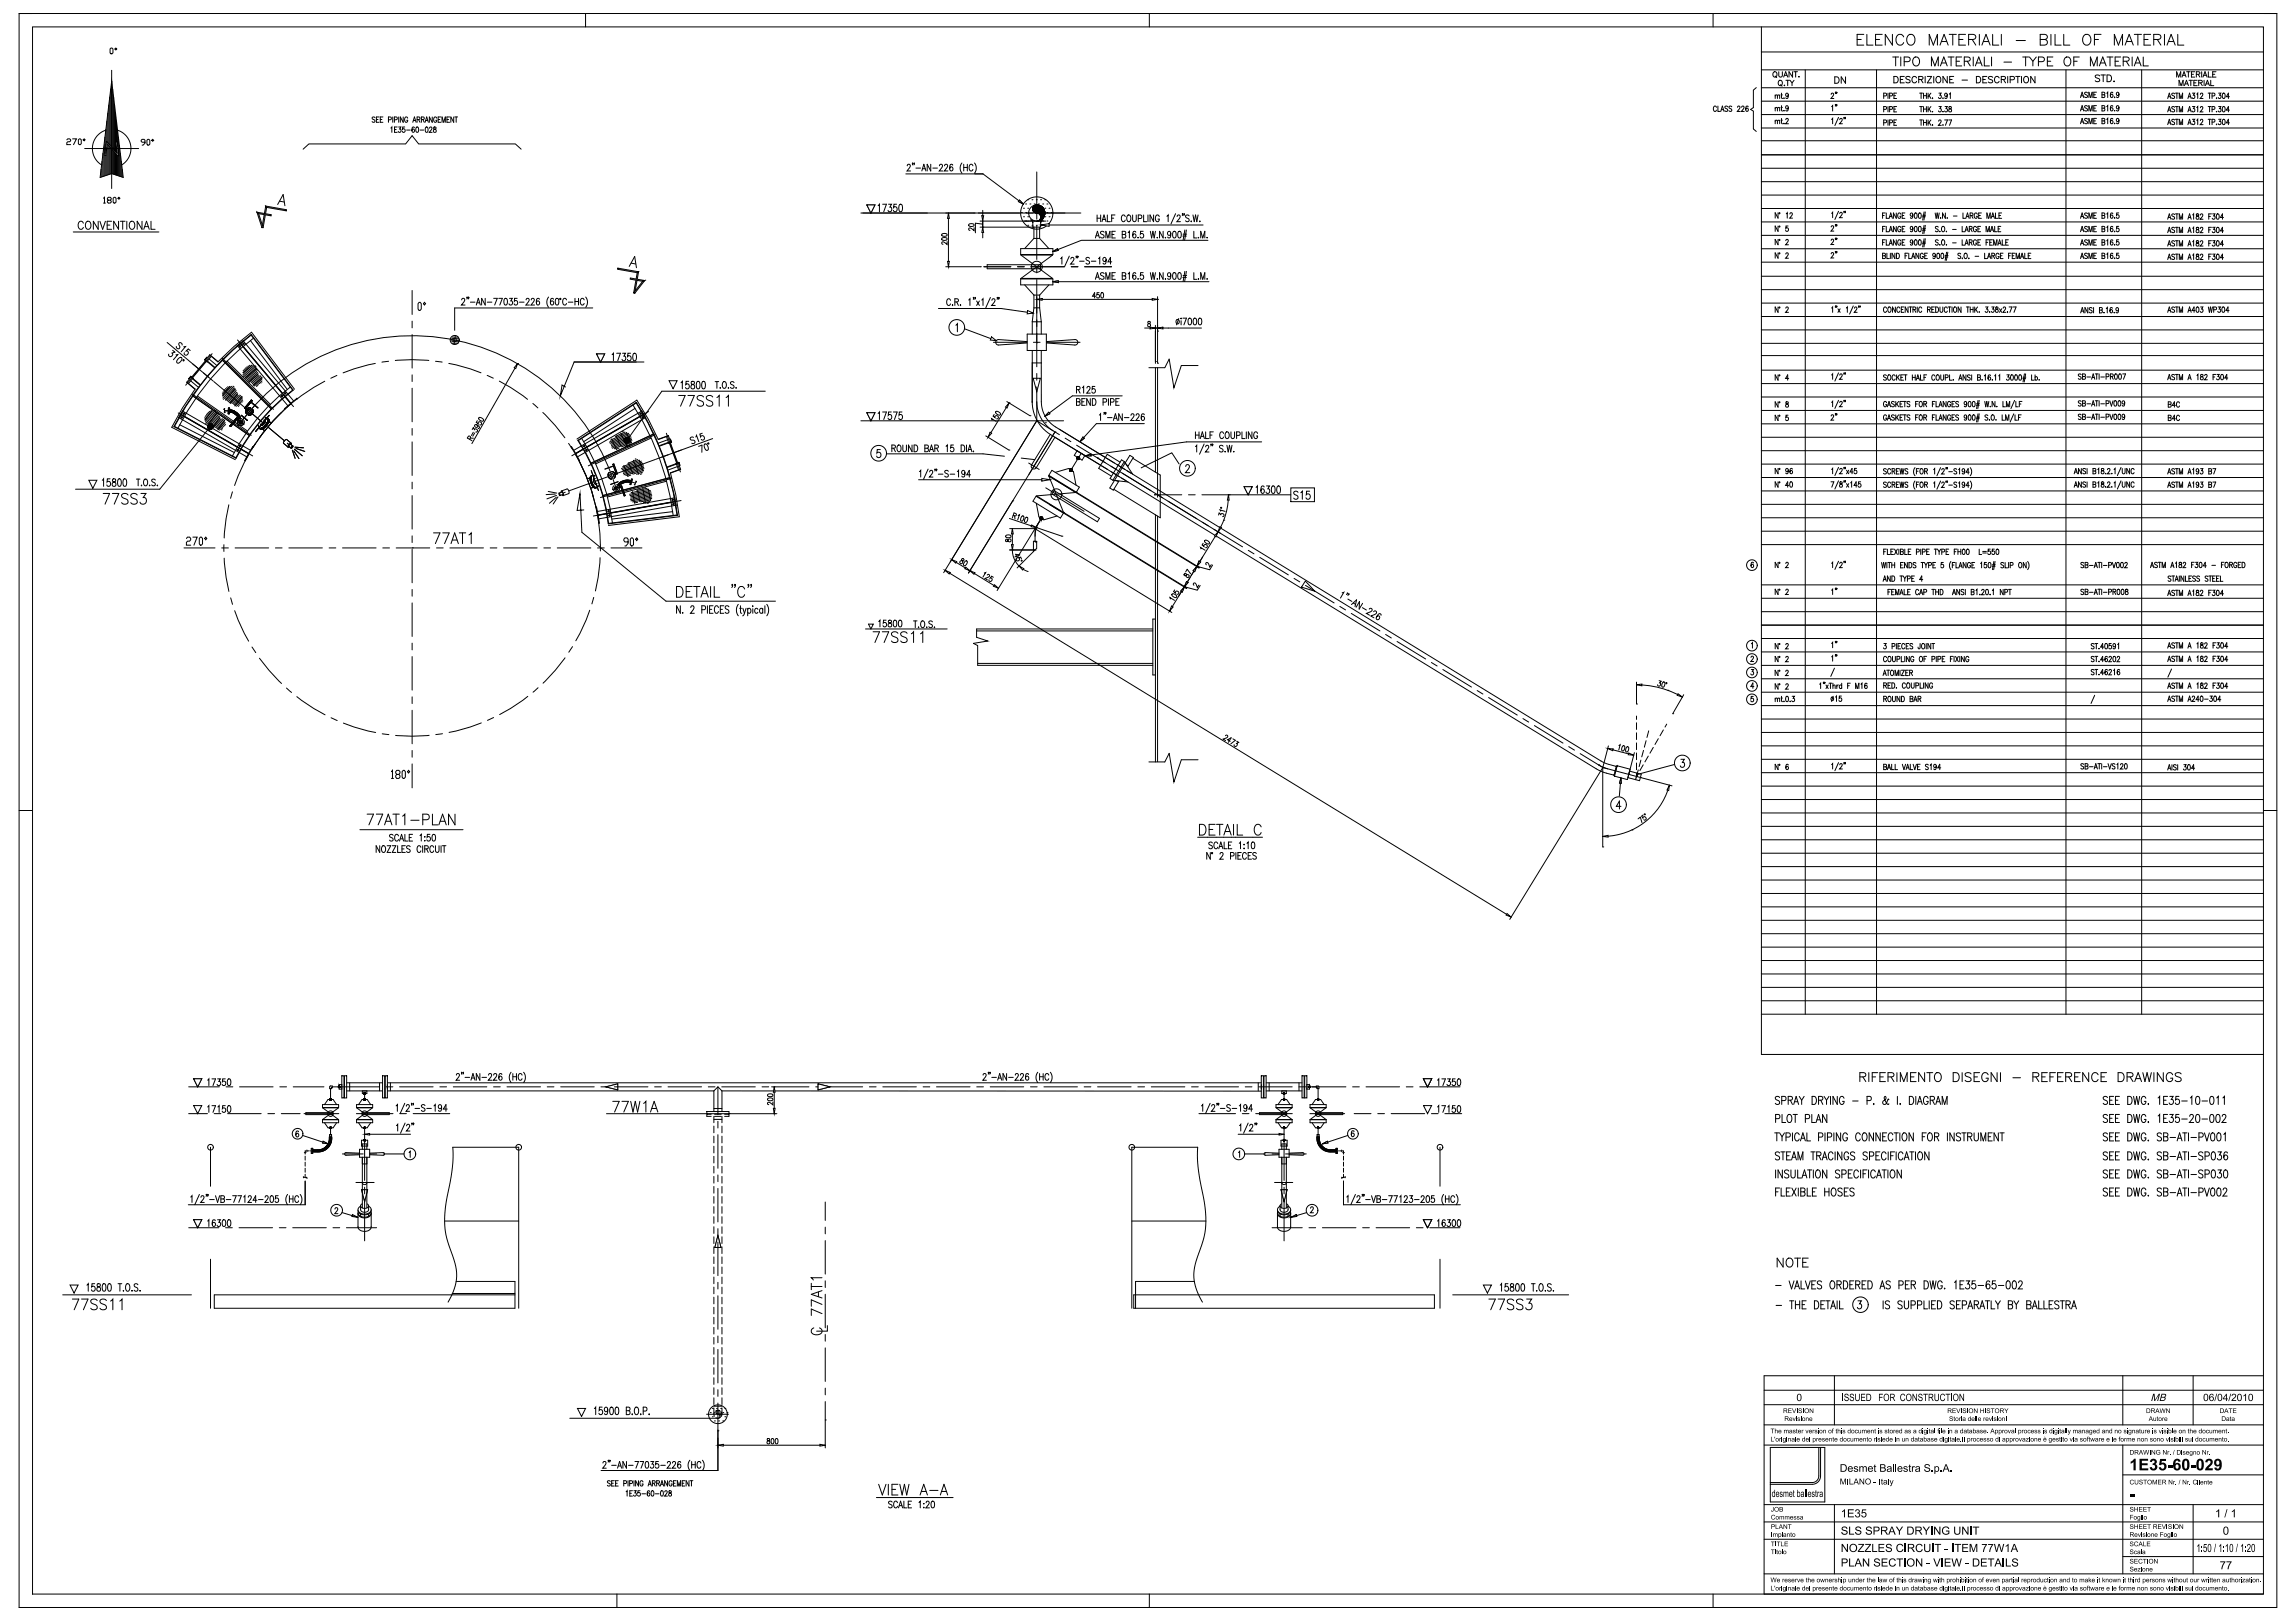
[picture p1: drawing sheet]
<svg xmlns="http://www.w3.org/2000/svg" width="841mm" height="594mm" viewBox="0 0 841 594" stroke-linecap="round" stroke-linejoin="round" font-family="sans-serif">
<path d="M599.4 249.9v8M601.4 251a33.8 33.8 0 0 1 13.1 3.5M616.7 254.6l-4 6.9" fill="none" stroke="#000" stroke-width=".37"/>
<g fill="#fff" stroke="#000" stroke-width=".37">
<path d="M614.6 254.2l1.6 1.2-1.9-.6z"/>
<path d="M599.4 250.9l2-.2v.6z"/>
</g>
<g fill="none" stroke="#000" stroke-width=".37">
<path d="M434.3 171l.4-.8h.5l.4 .6-.3 1-1.1 1.4h1.6M599.4 258h.1M607.7 249.4l.8 .2-.7 .6a.58 .58 0 0 1 .3 1 .58 .58 0 0 1-1-.3M609.2 249.9h.2a1.1 1.1 0 0 1 .3 1.1 1.1 1.1 0 0 1-.8 .8l-.2-1zM610.9 252.9h.1M612.7 261.5h.1M599.4 284.5h.1M600.9 284.9l11.5 3M610.9 289.6a25.2 25.2 0 0 1-21.9 16.8"/>
<circle cx="610.4" cy="250.3" r=".17"/>
</g>
<g fill="#fff" stroke="#000" stroke-width=".37">
<path d="M587 306.5l2-.4v.6z"/>
<path d="M611.5 287.7l-.3 2-.6-.2z"/>
</g>
<g fill="none" stroke="#000" stroke-width=".37">
<path d="M651.2 87.7v2l-1-2v2M654.1 88.2l.3-.5 .6 .4-1 1.6h1.1M670.7 88.1l.3-.5 .6 .4-1 1.6h1.1M672.3 87.4l-.1 .4M672.8 87.4l-.2 .4M689.5 88.8h.6M690.5 87.9h-1v1.9M690.9 87.9v1.9h.9M691.9 89.8l.6-1.9 .6 1.9M692.1 89.2h.8M694.5 87.9v1.9l-1-1.9v1.9M696.2 88.3a.58 .58 0 0 0-.7-.4 .58 .58 0 0 0-.4 .7v.5a.59 .59 0 0 0 .5 .7 .59 .59 0 0 0 .6-.7h-.4"/>
<path d="M696.7 88.8h.6M697.7 87.9h-1v1.9h1M700.6 88.5l-.2 .5a.53 .53 0 0 1-.8-.6 .53 .53 0 0 1 .9-.3l-.1 1.6-.4 .1-.3-.3M701.4 88l.2-.1a1.1 1.1 0 0 1 .6 .9 1.1 1.1 0 0 1-.6 1l-.5-.8zM702.9 88l.2-.1a1.1 1.1 0 0 1 .6 .9 1.1 1.1 0 0 1-.6 1l-.5-.8zM704.1 89.3h1.1M704.2 88.7h1.1M704.7 87.5l-.5 3M705.2 87.5l-.5 3M709.9 88.1l-.4-.2-.6 .2 .1 .5 .9 .7-.4 .5-.6-.3M710.5 89.6v.2zM711.4 88l.2-.1a1.01 1.01 0 0 1 .7 .9 1.01 1.01 0 0 1-.7 1 1.3 1.3 0 0 1-.2-1.8z"/>
<path d="M712.9 89.6v.2zM715.1 89h1.4M718.7 87.9v1.9h.9M719.7 89.8l.6-1.9 .6 1.9M719.9 89.2h.8M721.3 88.8l.9-.1 .1-.7-1-.1v1.9M721.8 88.8l.5 1M723.9 88.3a.58 .58 0 0 0-.7-.4 .58 .58 0 0 0-.4 .7v.5a.59 .59 0 0 0 .6 .7 .59 .59 0 0 0 .5-.7h-.4M724.4 88.8h.6M725.4 87.9h-1v1.9h1M727.4 88.8h.6M728.4 87.9h-1v1.9"/>
<path d="M728.8 88.8h.6M729.8 87.9h-1v1.9h1M730.2 89.8v-1.9l.6 1.9 .6-1.9v1.9M731.8 89.8l.6-1.9 .6 1.9M732 89.2h.7M733.4 87.9v1.9h.8M734.6 88.8h.6M735.6 87.9h-1v1.9h1M762 89.8l.6-1.9 .6 1.9M762.2 89.2h.8M764.6 88.1l-.4-.2-.7 .2 .2 .5 .9 .7-.4 .5-.7-.3M765.1 89.8v-1.9l.6 1.9 .6-1.9v1.9"/>
<path d="M766.9 88.8h.6M767.9 87.9h-1v1.9h1M769.9 88.8l1 .2v.5l-.3 .3h-.7v-1.9l.9 .1 .1 .4-.3 .4M771.6 88.2l.4-.3v1.9M773.9 88.1l-.1-.1a.96 .96 0 0 0-1 .7 .96 .96 0 0 0 .6 1.1 .54 .54 0 0 0 .5-.7 .54 .54 0 0 0-.9-.2v.3M774.5 89.6v.2zM776 87.9h-.7l-.1 .8a.58 .58 0 0 1 .9 0 .58 .58 0 0 1-.1 .9 .58 .58 0 0 1-.9-.1M793.9 90.2l.6-2 .6 2M794.2 89.5h.7M796.5 88.5l-.4-.3-.7 .3 .2 .5 .8 .4 .1 .5-.4 .3-.7-.3M796.8 88.2h1M797.3 88.2v2"/>
<path d="M798.2 90.2v-2l.6 2 .6-2v2M801.4 90.2l.6-2 .6 2M801.6 89.5h.7M803.1 88.6l.4-.4v2M804.5 88.3v.6a.67 .67 0 0 1 .9 .5 .67 .67 0 0 1-.7 .8 .71 .71 0 0 1-.3-.9 .71 .71 0 0 1 .9-.4v-.6zM805.9 88.7l.3-.5 .6 .4-.9 1.6h1M809 89.1h.6M810 88.2h-1v2M810.4 88.2h.9l-.5 .8a.58 .58 0 0 1 .5 .8 .58 .58 0 0 1-1 0M812 88.3l.2-.1a1.09 1.09 0 0 1 .6 1 1.09 1.09 0 0 1-.6 1l-.4-.9zM814.4 89.5h-1.1l.7-1.3v2M431.9 170l-2.7-4.1-11.2 5.5"/>
<path d="M615.7 278.2h1.2l-.7 1.1a.87 .87 0 0 1 .8 1.4 .87 .87 0 0 1-1.6-.1M587 281.3h.1M587 281.3v29M587.1 281.2h.1M593.7 285l.1 2h-.6zM593.7 295.5h-1.7l1.1-2v2.9M600.8 284.9h.1M601.9 298.6l-.6 .4 .4 .8a.59 .59 0 0 1 .7-.5 .59 .59 0 0 1 .5 .7 .59 .59 0 0 1-.8 .4M613.2 280.1l-13.6 3.7M587 310.3h.1M597.7 304.1h.1M600 300l.8-.6 .6 2"/>
<path d="M650.5 478.3h2M655.5 476.6h1.5M656.2 476.6v3M657.6 476.6v3M657.6 478h1.6M659.2 476.6v3M660.1 478h.9M661.5 476.6h-1.4v3h1.4M664.6 476.6a1.57 1.57 0 0 1 1.6 1 1.57 1.57 0 0 1-.5 1.8l-1.1 .2zM666.9 478h.9M668.4 476.6h-1.5v3h1.5M668.7 476.6h1.6"/>
<path d="M669.5 476.6v3M670.5 479.6l.9-3 .9 3M670.9 478.6h1.1M672.9 476.6v3M673.8 476.6v3h1.3M680.5 476.6h1.3l-.7 1.2a.87 .87 0 0 1 .7 1.3 .87 .87 0 0 1-1.5-.1M689.7 476.6v3M692.1 477.1a.78 .78 0 0 0-1-.5 .78 .78 0 0 0-.5 1l1.3 .7 .2 .9a.91 .91 0 0 1-1.6 0M696.7 477.1a.78 .78 0 0 0-1-.5 .78 .78 0 0 0-.5 1l1.3 .7 .2 .9a.91 .91 0 0 1-1.6 0M697.5 476.6v2.2a.79 .79 0 0 0 .8 .8 .79 .79 0 0 0 .8-.8v-2.2M700 478.2l1.3-.2 .2-.4-.2-.8-1.3-.2v3M702.3 478.2l1.4-.2 .2-.4-.2-.8-1.4-.2v3"/>
<path d="M704.7 476.6v3h1.3M706.6 476.6v3M707.5 478h.9M708.9 476.6h-1.4v3h1.4M709.6 476.6a1.58 1.58 0 0 1 1.6 1 1.58 1.58 0 0 1-.5 1.8l-1.1 .2zM715.8 477.1a.78 .78 0 0 0-1-.5 .78 .78 0 0 0-.5 1l1.3 .7 .2 .9a.92 .92 0 0 1-1.6 0M716.6 478h.9M718 476.6h-1.4v3h1.4M718.7 478.2l1.4-.2 .2-.4-.2-.8-1.4-.2v3M720.7 479.6l.9-3 .9 3M721.1 478.6h1.1M723.1 478l1.4-.1 .2-.4-.2-.7-1.4-.2v3"/>
<path d="M723.9 478l.8 1.6M725.1 479.6l.9-3 .9 3M725.5 478.6h1.1M727.2 476.6h1.5M727.9 476.6v3M729.3 476.6v3h1.3M730.9 476.6l.9 1.4v1.6M732.7 476.6l-.9 1.4M735.6 478h1l.4 .3 .2 .7-.6 .6h-1v-3h1l.4 .3 .2 .6-.6 .5M737.6 476.6l.9 1.4v1.6M739.4 476.6l-.9 1.4M742.3 478h1l.5 .3 .1 .7-.6 .6h-1v-3h1l.5 .3 .1 .6-.6 .5"/>
<path d="M744.4 479.6l.8-3 .9 3M744.7 478.6h1.1M746.7 476.6v3h1.4M748.6 476.6v3h1.4M750.5 478h.9M752 476.6h-1.5v3h1.5M754.1 477.1a.78 .78 0 0 0-1-.5 .78 .78 0 0 0-.4 1l1.2 .7 .2 .9a.91 .91 0 0 1-1.5 0M754.6 476.6h1.5M755.4 476.6v3M756.7 478l1.4-.1 .2-.4-.2-.7-1.4-.2v3M757.5 478l.8 1.6M758.7 479.6l.9-3 .9 3"/>
<path d="M759.1 478.6h1.1M223.5 542.8l-.4-.2-.6 .2 .1 .5 .8 .4 .1 .5-.4 .3-.6-.3M224 543.5h.6M225 542.6h-1v1.9h1M225.5 543.5h.6M226.4 542.6h-.9v1.9h.9M228.5 543.6l.9-.1v-.9h-.9v1.9M229.3 546.6l.4-.4v2M230 542.6v1.9M230.6 543.6l.9-.1v-.9h-.9v1.9M230.7 547.2h.6M231.6 546.2h-.9v2h.9"/>
<path d="M232.2 546.2h.8l-.5 .8a.58 .58 0 0 1 .5 .9 .58 .58 0 0 1-1-.1M232.2 542.6v1.9M233.9 542.6v1.9l-1.1-1.9v1.9M234.4 546.2h-.7l-.1 .9a.58 .58 0 0 1 .8 0 .58 .58 0 0 1 0 .9 .58 .58 0 0 1-.9-.2M235.1 547.4h1.3M235.5 543a.58 .58 0 0 0-.7-.4 .58 .58 0 0 0-.4 .7v.5a.58 .58 0 0 0 .5 .7 .58 .58 0 0 0 .6-.7h-.4M237.4 544.5l.6-1.9 .6 1.9M237.6 543.9h.8M237.9 546.5l-.3-.3a1.14 1.14 0 0 0 0 2 .56 .56 0 0 0 .4-.8 .56 .56 0 0 0-.9-.1l-.1 .2M238.7 546.3l.2-.1a1.1 1.1 0 0 1 .6 1 1.1 1.1 0 0 1-.6 1l-.4-.8zM238.9 543.5l.9-.1v-.8h-.9v1.9M239.5 543.5l.5 1"/>
<path d="M240 547.4h1.4M240.5 543.5l.9-.1v-.8h-.9v1.9M241 543.5l.6 1M241.9 544.5l.6-1.9 .6 1.9M242.1 543.9h.7M242.1 546.3l.3-.1a1.09 1.09 0 0 1 .6 1 1.09 1.09 0 0 1-.6 1l-.5-.8zM243.5 546.7l.3-.5 .6 .4-1 1.6h1.1M244.5 542.6v1.9l-1.1-1.9v1.9M245.1 546.3v.6a.72 .72 0 0 1 .8 .4 .72 .72 0 0 1-.3 .9 .62 .62 0 0 1-.7-.7 .62 .62 0 0 1 .8-.5l.1-.7zM246.1 543a.58 .58 0 0 0-.7-.4 .58 .58 0 0 0-.4 .7v.5a.59 .59 0 0 0 .6 .7 .59 .59 0 0 0 .5-.7h-.3M246.7 543.5h.6M247.6 542.6h-.9v1.9h.9"/>
<path d="M248.1 544.5v-1.9l.6 1.9 .6-1.9v1.9M249.9 543.5h.6M250.9 542.6h-1v1.9h1M252.4 542.6v1.9l-1.1-1.9v1.9M252.7 542.6h1.1M253.3 542.6v1.9"/>
<circle cx="651.8" cy="87.9" r=".17"/>
<circle cx="434.9" cy="171.6" r="2.87"/>
<circle cx="616.2" cy="279.6" r="2.87"/>
<circle cx="592.8" cy="294.8" r="2.87"/>
<circle cx="602.5" cy="298.4" r=".17"/>
<circle cx="681.4" cy="478.1" r="2.84"/>
</g>
<path d="M593.7 285l.1 2h-.6z" fill="#fff" stroke="#000" stroke-width=".37"/>
<path d="M589.1 273.3l-2 7.9M590.8 274.8l5.7 1.4M598.6 275.8l-2 7.9M593.5 287l-.4 4.7" fill="none" stroke="#000" stroke-width=".37"/>
<g fill="#fff" stroke="#000" stroke-width=".37">
<path d="M596.6 275.9l1.8 .8-2-.1z"/>
<path d="M588.9 274.3l1.9 .1-.1 .7z"/>
</g>
<g fill="none" stroke="#000" stroke-width=".37">
<path d="M7 5h826.9v584h-826.9zM7 5h4.9M11.9 9.9h817.1v574.2h-817.1zM40.3 18l.4-.4 .7 .4v1.4l-.4 .3-.7-.3zM42.1 18l.3-.4 .4 .4-.4 .3zM214.5 5v4.9M421 5v4.9M627.4 5v4.9M645.1 9.9v376.5h183.9M645.1 19h183.9M680.2 14.5h1.5M682.6 12.6h-2.4v3.9h2.4"/>
<path d="M683.8 12.6v3.9h2.2M687 14.5h1.4M689.4 12.6h-2.4v3.9h2.4M693.1 12.6v3.9l-2.6-3.9v3.9M697.3 13.5a1.45 1.45 0 0 0-1.7-.9 1.45 1.45 0 0 0-1.2 1.5 1.72 1.72 0 0 0 .4 1.9 1.72 1.72 0 0 0 1.9 .3l.6-.7M699.1 12.8a1.81 1.81 0 0 1 2.1 .6 1.81 1.81 0 0 1 0 2.2 1.45 1.45 0 0 1-1.7 .9 1.45 1.45 0 0 1-1.1-1.5 2.45 2.45 0 0 1 .7-2.2zM706.6 16.5v-3.9l1.5 3.9 1.5-3.9v3.9M710.6 16.5l1.5-3.9 1.5 3.9M711.1 15.2h1.9M713.9 12.6h2.6M715.2 12.6v3.9M717.5 14.5h1.5"/>
<path d="M719.9 12.6h-2.4v3.9h2.4M721 14.5l2.3-.2a.9 .9 0 0 0 0-1.5l-2.3-.2v3.9M722.4 14.5l1.3 2M725 12.6v3.9M725.9 16.5l1.5-3.9 1.5 3.9M726.5 15.2h1.8M729.8 12.6v3.9h2.3M733 12.6v3.9M738.5 14.8h3.3M747.3 14.5h1.6a1.04 1.04 0 0 1 1 1 1.04 1.04 0 0 1-1 1h-1.6v-3.9l2.2 .2a.91 .91 0 0 1 0 1.5l-.6 .2M751.2 12.6v3.9M752.7 12.6v3.9h2.2"/>
<path d="M755.9 12.6v3.9h2.2M763.2 13.2a1.45 1.45 0 0 1 1.6-.6 1.45 1.45 0 0 1 1 1.5 1.72 1.72 0 0 1-.4 1.9 1.72 1.72 0 0 1-1.8 .3 2.42 2.42 0 0 1-.4-3.1zM767.1 14.5h1.5M769.5 12.6h-2.4v3.9M774.4 16.5v-3.9l1.5 3.9 1.5-3.9v3.9M778.3 16.5l1.5-3.9 1.5 3.9M778.9 15.2h1.9M781.7 12.6h2.6M783 12.6v3.9M785.3 14.5h1.5M787.7 12.6h-2.4v3.9h2.4M788.8 14.5l2.3-.2a.91 .91 0 0 0 0-1.5l-2.3-.2v3.9"/>
<path d="M790.2 14.5l1.3 2M792.8 12.6v3.9M793.7 16.5l1.5-3.9 1.5 3.9M794.3 15.2h1.8M797.6 12.6v3.9h2.3M829 5h4.9M39.8 38.5v14.2M40.2 35.6v17.5M40.5 32.7v20.8M40.9 29.7v24.2M41.3 32.7v21.6M41.6 35.6v19.1"/>
<path d="M42 38.5v16.6M628.7 39.3a.58 .58 0 0 0-.7-.4 .58 .58 0 0 0-.4 .7v.5a.58 .58 0 0 0 .4 .7 .58 .58 0 0 0 .7-.4M629.2 38.9v1.9h.9M632.8 39.1l-.4-.2-.6 .2 .1 .5 .8 .5 .1 .5-.4 .2-.6-.2M634.3 39.1l-.4-.2-.7 .2 .2 .5 .8 .5 .1 .5-.4 .2-.7-.2M636.4 39.3l.3-.4 .6 .3-1 1.6h1.1M637.9 39.3l.3-.4 .6 .3-1 1.6h1.1M640.3 39.1l-.1-.1a.96 .96 0 0 0-1 .7 .96 .96 0 0 0 .6 1.1 .54 .54 0 0 0 .5-.7 .54 .54 0 0 0-.8-.2l-.1 .3M643.3 32.1l-1.1 .9v6.4l-1 .7 1 .6v6.5l1.1 1M645.1 37.1h183.9M645.1 25.6h183.9M645.1 32.2h183.9"/>
<path d="M649.5 26.6a.85 .85 0 0 1 1.4 .7 .85 .85 0 0 1-1.4 .7l-.2-.5zM650.2 39.7l.4-.3 .3 .1 .1 1.2M650.2 35.2l.4-.4 .3 .1 .1 1.2M650.2 34.8v1.3M650.2 39.4v1.3M650.2 27.9l.6 .5M651 39.7l.4-.3 .4 .1v1.2M651 35.2l.4-.4 .4 .1v1.2M651.5 29.7l.2-.2a.89 .89 0 0 1 1.1 1 .89 .89 0 0 1-1.3 .6l-.2-.5zM651.5 26.3v1.4l.6 .6 .6-.3 .1-1.7M652.1 31l.6 .6M652.3 39.4h.5"/>
<path d="M652.3 34.8h.5M652.5 38.7v1.6l.4 .4M652.5 34.1v1.6l.4 .4M653.3 28.3l.7-2 .8 2M653.4 35.9v.2zM653.5 31.3h.1zM653.6 27.6h.9M654.1 29.4h1.3M654.8 29.4v2M655 39.4l-.2 .4a.53 .53 0 0 1-.8-.5 .53 .53 0 0 1 .9-.3l-.1 1.6-.4 .1-.3-.3M655 34.8l-.2 .5a.53 .53 0 0 1-.7-.2 .53 .53 0 0 1 .1-.7 .53 .53 0 0 1 .7 0l-.1 1.6-.4 .1-.3-.3M655.6 29.4l.8 1v1"/>
<path d="M656.6 26.3v2l-1.4-2v2M657 26.3h1.3M657.1 29.4l-.7 1M657.7 26.3v2M658.8 28.2h.2zM661.2 25.6v346M670.7 34.6l.3-.5 .6 .4-1 1.6h1.1M670.8 39.1l.4-.4v2M672 28.2h.8a1.26 1.26 0 0 1 .8 1.1 1.26 1.26 0 0 1-.8 1.2h-.8zM672.3 38.4l-.1 .5M672.3 33.8l-.1 .5M672.8 38.4l-.2 .5"/>
<path d="M672.8 33.8l-.2 .5M676 28.2v2.3l-1.6-2.3v2.3M687.3 25.6v346M689.9 35.2l.9-.1v-.9l-.9-.1v2M691.5 34.1v2M691.5 39v2M692.1 35.2l.9-.1v-.9l-.9-.1v2M693.2 20.9h2.2M693.7 28h.7a1.25 1.25 0 0 1 .9 1.2 1.25 1.25 0 0 1-.9 1.2h-.7zM693.7 35.1h.6M693.7 40h.6M694.3 20.9v3.3"/>
<path d="M694.7 34.1h-1v2h1M694.7 39h-1v2h1M696 29.1h.9M696.2 20.9v3.3M697.4 22.6h1.4a.86 .86 0 0 0 .9-.9 .86 .86 0 0 0-.9-.8h-1.4v3.3M697.5 28h-1.5v2.4h1.5M699.6 28.3l-.5-.3-1.1 .3 .3 .6 1.3 .8v.3l-.5 .4-1.1-.4M700.9 21.4a1.21 1.21 0 0 1 1.4-.5 1.21 1.21 0 0 1 .8 1.2v.8a1.25 1.25 0 0 1-1.3 1.3 1.25 1.25 0 0 1-1.2-1.3zM702 28.6a.87 .87 0 0 0-1-.6 .87 .87 0 0 0-.7 .9v.6a.87 .87 0 0 0 .7 .9 .87 .87 0 0 0 1-.6M702.8 29.1l1.3-.1 .2-.6-.5-.4h-1v2.4M703.1 34.1h1.1M703.1 39h1.1"/>
<path d="M703.5 29.1l.8 1.3M703.6 34.1v2M703.6 39v2M704.5 34.1v2M704.5 39v2M704.5 35.1h1.1M704.5 40h1.1M705.1 28v2.4M705.6 34.1v2M705.6 39v2M705.9 28h1.6l-1.6 2.4h1.6M706.2 34.1v2"/>
<path d="M706.2 39v2M706.6 35l.6 1.1M706.6 39.9l.6 1.1M707.2 34.1l-1 1.3M707.2 39l-1 1.3M707.4 24.2v-3.3l1.3 3.3 1.2-3.3v3.3M707.8 35.9v.2zM708.3 28v2.4M709.3 28.3l.2-.2a1.11 1.11 0 0 1 1.4 1.1 1.11 1.11 0 0 1-1.4 1.1l-.4-.8zM710.2 34.1h.8l-.5 .8a.58 .58 0 0 1 .5 .9 .58 .58 0 0 1-1-.1M710.2 39h.8l-.5 .8a.58 .58 0 0 1 .5 .9 .58 .58 0 0 1-1-.1M710.7 24.2l1.3-3.3 1.2 3.3"/>
<path d="M711.2 23.1h1.5M711.7 35.9v.2zM712.4 39h.8l-.4 .8a.58 .58 0 0 1 .5 .9 .58 .58 0 0 1-1.1-.1M713.2 34.8l-.2 .5a.53 .53 0 0 1-.8-.6 .53 .53 0 0 1 .9-.3l-.1 1.6-.4 .1-.3-.3M713.2 28v2.4l-1.6-2.4v2.4M713.5 20.9h2.2M713.9 39.1v.6a.72 .72 0 0 1 .8 .4 .72 .72 0 0 1-.3 .9 .67 .67 0 0 1-.6-.8 .67 .67 0 0 1 .8-.5v-.6zM714 34.5l.3-.4v2M714.1 29.1h.9M714.6 20.9v3.3M715.6 28h-1.5v2.4h1.5M716.5 22.4h1.2"/>
<path d="M718.5 20.9h-2v3.3h2M718.6 29.4h2M719.5 22.4l1.8-.1 .3-.5-.1-.6-.6-.3h-1.4v3.3M720.5 22.4l1.1 1.8M722.7 20.9v3.3M723.5 24.2l1.3-3.3 1.2 3.3M723.9 28h.8a1.26 1.26 0 0 1 .8 1.2 1.26 1.26 0 0 1-.8 1.2h-.8zM724 23.1h1.5M726.3 29.1h.9M726.8 20.9v3.3h1.9M727.7 28h-1.4v2.4h1.4M729.4 20.9v3.3"/>
<path d="M729.8 28.3l-.5-.3-1 .3 .2 .6 1.1 .5 .2 .6-.5 .4-1-.4M732.2 28.6a.87 .87 0 0 0-1-.6 .87 .87 0 0 0-.7 .9v.6a.87 .87 0 0 0 .7 .9 .87 .87 0 0 0 1-.6M733 29.1l1.3-.1 .2-.8-1.5-.2v2.4M733.8 29.1l.8 1.3M734 22.8h2.8M735.4 28v2.4M736.2 29.2l1.4-.1 .2-.3-.1-.6-1.5-.2v2.4M738.3 28h1.5M739.1 28v2.4M740.4 28v2.4M740.8 20.9h2.2M741.4 28.3l.2-.2a1.1 1.1 0 0 1 1.4 1.1 1.1 1.1 0 0 1-1.4 1.1l-.4-.8z"/>
<path d="M741.9 20.9v3.3M743.3 20.9l1.3 1.5v1.8M745.4 28v2.4l-1.6-2.4v2.4M745.8 20.9l-1.2 1.5M746.6 22.6h1.4a.86 .86 0 0 0 .8-.9 .86 .86 0 0 0-.8-.8h-1.4v3.3M749.9 22.4h1.2M751.9 20.9h-2v3.3h2M756.3 21.4a1.21 1.21 0 0 1 1.4-.5 1.21 1.21 0 0 1 .8 1.2v.8a1.25 1.25 0 0 1-1.3 1.3 1.25 1.25 0 0 1-1.2-1.3zM756.7 25.6v346M759.6 22.4h1.2M761.6 20.9h-2v3.3M765.6 24.2v-3.3l1.3 3.3 1.2-3.3v3.3"/>
<path d="M768.9 24.2l1.3-3.3 1.2 3.3M769 27.8l-.5-.3-1.1 .3 .2 .6 1.3 .6 .1 .6-.5 .3-1.1-.3M769.4 23.1h1.5M769.5 27.5h1.7M770.3 27.5v2.4M771.7 20.9h2.2M771.7 27.5h.9a1.31 1.31 0 0 1 .8 1.2 1.31 1.31 0 0 1-.8 1.2h-.9zM772.8 20.9v3.3M774.3 29.7v.2zM774.7 22.4h1.2M776.7 20.9h-2v3.3h2M777.7 22.4l1.8-.1 .3-.5-.1-.6-.6-.3h-1.4v3.3"/>
<path d="M778.8 22.4l1 1.8M780.9 20.9v3.3M781.7 24.2l1.3-3.3 1.2 3.3M782.2 23.1h1.6M784.4 25.6v346M785 20.9v3.3h1.9M797.2 28.3v-2l.8 2 .7-2v2M798.1 31.4v-2l.8 2 .7-2v2M799.2 28.3l.7-2 .8 2M799.5 27.6h.9M800.1 31.4l.7-2 .8 2M800.4 30.7h.9"/>
<path d="M800.9 26.3h1.3M801.5 26.3v2M801.8 29.4h1.3M802.4 29.4v2M802.7 27.2h.7M803.5 30.4h.8M803.9 26.3h-1.2v2h1.2M804.4 27.2l1.2-.1 .1-.6-1.3-.2v2M804.8 29.4h-1.3v2h1.3M805.1 27.2l.6 1.1M805.3 30.4l1.1-.1 .1-.7-1.2-.2v2M806 30.4l.6 1"/>
<path d="M806.4 26.3v2M806.9 28.3l.7-2 .8 2M807.2 27.6h.9M807.3 29.4v2M807.8 31.4l.7-2 .8 2M808 30.7h1M808.8 26.3v2h1.2M809.7 29.4v2h1.1M810.4 27.2h.8M811.6 26.3h-1.2v2h1.2M24.5 51.2l.3-.3h.7l.4 .3-.4 .7h-.7l-.3 .4v.7h1.4M26.6 50.9h1.4l-1.1 2.1"/>
<path d="M28.7 51.2l.4-.3 .7 .3v1.4l-.4 .4-.7-.4zM30.5 51.2l.3-.3 .4 .3-.4 .4zM31 54.4h19.8M37.4 59.1v5.7M37.7 56.2v8.5M38.4 56.9l.6-5 3.9 4.3-.5-4.2h.5l.6 5M38.4 50.3v5.9M38.7 47.7a7.1 7.1 0 0 0-4.8 5.9 7.1 7.1 0 0 0 3.3 6.8M38.8 56.9l.5-4.2 3.9 4.4M38.8 47.4v5.9M39.1 44.4v7.5M39.1 53.9v10.3"/>
<path d="M39.5 41.5v10.8M39.5 52.9v11.2M39.8 53.3v10.7M40.2 53.7v10.1M40.5 54.1v9.6M40.9 54.5v9.1l-4.2 1.4 4.2-35.3 4.2 35.3M41.3 54.9v8.8M42.3 41.5v14M42.7 44.4v7.6M42.7 53.9v2M43 47.4v5.9M43.1 47.7a7.1 7.1 0 0 1 4.8 5.9 7.1 7.1 0 0 1-3.3 6.8"/>
<path d="M43.4 50.3v5.9M43.7 53.3v11.2M53.1 52.1h-1l-.4-.7 .4-.3h.7l.3 .3v1.1l-.7 .7h-.3M53.8 51.4l.4-.3 .7 .3v1.4l-.4 .4-.7-.4zM55.6 51.4l.3-.3 .4 .3-.4 .4zM630.3 40.8l.6-1.9 .6 1.9M630.5 40.2h.7M645.1 51.6h183.9M645.1 56.7h183.9M645.1 46.9h183.9M645.1 42h183.9M650.2 44.4l.4-.4 .3 .1 .1 1.3"/>
<path d="M650.2 44v1.4M651 44.4l.4-.4 .4 .1v1.3M652.3 44h.5M652.5 43.4v1.6l.4 .4M653.4 45.2v.2zM653.4 40.5v.2zM654.1 43.9l.3-.5 .6 .4-1 1.6h1.1M670.8 43.8l.4-.4v2M673.4 43l-1.3 3M673.8 43.9l.3-.5 .6 .4-.9 1.6h1M675.5 43.1l-.2 .5M675.9 43.1l-.1 .5"/>
<path d="M689.9 40.1l.9-.1v-.9l-.9-.1v2M689.9 45l.9-.1v-.8l-.9-.1v1.9M691.5 44v1.9M692.1 40.1l.9-.1v-.9l-.9-.1v2M692.1 45l.9-.1v-.8l-.9-.1v1.9M693.7 44.9h.6M694.7 44h-1v1.9h1M703.1 44h1.1M703.6 44v1.9M704.5 44v1.9M704.5 44.9h1.1M705.6 44v1.9"/>
<path d="M706.2 44v1.9M706.6 44.8l.6 1.1M707.2 44l-1 1.3M707.8 40.8v.2zM707.8 45.7v.2zM710.1 44.4l.3-.4 .6 .3-1 1.6h1M711.7 40.8v.2zM711.7 45.7v.2zM712.2 44h1.1l-.8 1.9M713.7 44h1.1l-.8 1.9M37 62.1v2.8M645.1 76.4h183.9"/>
<path d="M645.1 71.5h183.9M645.1 66.6h183.9M645.1 61.7h183.9M670.8 78.2l.4-.4v2M673.4 77.4l-1.3 3M673.8 78.3l.3-.5 .6 .4-.9 1.6h1M675.5 77.5l-.2 .5M675.9 77.5l-.1 .5M26.8 85h31.4M30.5 81.8a.97 .97 0 0 0-1.1-.7 .97 .97 0 0 0-.8 1.1v.7a.97 .97 0 0 0 .8 1.1 .97 .97 0 0 0 1.1-.7M31.8 81.2a1.39 1.39 0 0 1 1.6 .7 1.39 1.39 0 0 1-.3 1.7 .97 .97 0 0 1-1.2 .4 .97 .97 0 0 1-.6-1.1l.1-1.1zM36 81.1v2.9l-1.8-2.9v2.9"/>
<path d="M36.6 81.1l1 2.9 1-2.9M39.2 82.5h1.1M40.9 81.1h-1.7v2.9h1.7M43.4 81.1v2.9l-1.8-2.9v2.9M44 81.1h1.8M44.9 81.1v2.9M46.4 81.1v2.9M47.8 81.2a1.39 1.39 0 0 1 1.6 .7 1.39 1.39 0 0 1-.3 1.7l-.2 .3a1.39 1.39 0 0 1-1.6-.7 1.39 1.39 0 0 1 .3-1.7zM52 81.1v2.9l-1.7-2.9v2.9M52.7 84l1-2.9 1 2.9M53 83h1.3M55.3 81.1v2.9h1.5"/>
<path d="M645.1 96.1h183.9M645.1 91.1h183.9M645.1 86.2h183.9M645.1 81.3h183.9M651.2 82.8v2l-1-2v2M654.9 82.8h-.7l-.1 .9a.58 .58 0 0 1 .8 0 .58 .58 0 0 1-.1 .8 .58 .58 0 0 1-.8-.1M645.1 116h183.9M645.1 111.1h183.9M645.1 106.1h183.9M645.1 101.2h183.9M651.2 112.5v1.9l-1-1.9v1.9M654.1 113l.3-.5 .6 .4-1 1.5h1.1"/>
<path d="M670.8 112.9l.4-.4v1.9M672.3 112.2l-.1 .5M672.8 112.2l-.2 .5M673.2 113.1l.8 1.3M674 113.1l-.8 1.3M676.2 112.9l.4-.4v1.9M678.8 112.1l-1.4 3M679.2 113l.3-.5 .6 .4-.9 1.5h1M680.9 112.2l-.2 .5M681.3 112.2l-.1 .5M691 113a.58 .58 0 0 0-.7-.5 .58 .58 0 0 0-.4 .7v.5a.58 .58 0 0 0 .4 .7 .58 .58 0 0 0 .7-.4M691.7 112.6l.2-.1a1.01 1.01 0 0 1 .8 1 1.01 1.01 0 0 1-.8 .9 1.3 1.3 0 0 1-.2-1.8z"/>
<path d="M694.2 112.5v1.9l-1-1.9v1.9M695.9 113a.58 .58 0 0 0-.8-.5 .58 .58 0 0 0-.4 .7v.5a.58 .58 0 0 0 .4 .7 .58 .58 0 0 0 .8-.4M696.4 113.4h.6M697.4 112.5h-1v1.9h1M698.9 112.5v1.9l-1.1-1.9v1.9M699.2 112.5h1.1M699.8 112.5v1.9M700.7 113.4l.8-.1 .1-.6-.9-.2v1.9M701.2 113.4l.5 1M702.2 112.5v1.9M703.9 113a.58 .58 0 0 0-.7-.5 .58 .58 0 0 0-.4 .7v.5a.58 .58 0 0 0 .4 .7 .58 .58 0 0 0 .7-.4M706 113.4l.9-.1v-.6l-.9-.2v1.9"/>
<path d="M706.5 113.4l.5 1M707.5 113.4h.6M708.5 112.5h-1v1.9h1M709 112.5a.99 .99 0 0 1 1 1 .99 .99 0 0 1-1 .9zM710.5 112.5v1.4l.5 .5 .5-.2 .1-1.7M713.2 113a.58 .58 0 0 0-.7-.5 .58 .58 0 0 0-.4 .7v.5a.58 .58 0 0 0 .4 .7 .58 .58 0 0 0 .7-.4M713.5 112.5h1.1M714.1 112.5v1.9M715 112.5v1.9M715.8 112.6l.1-.1a1.01 1.01 0 0 1 .8 1 1.01 1.01 0 0 1-.8 .9 1.3 1.3 0 0 1-.1-1.8zM718.3 112.5v1.9l-1.1-1.9v1.9M720.2 112.5h1.1"/>
<path d="M720.7 112.5v1.9M721.6 113.4h1.1M721.6 112.5v1.9M722.7 112.5v1.9M723.3 112.5v1.9M723.7 113.3l.6 1.1M724.3 112.5l-1 1.3M724.9 114.3v.1zM727.2 112.5h.9l-.5 .7a.58 .58 0 0 1 .5 .9 .58 .58 0 0 1-1 0M728.7 114.3v.1zM729.5 112.5h.8l-.4 .7a.58 .58 0 0 1 .5 .9 .58 .58 0 0 1-1.1 0M731 112.6v.5a.72 .72 0 0 1 .8 .5 .72 .72 0 0 1-.3 .8 .62 .62 0 0 1-.7-.6 .62 .62 0 0 1 .8-.6l.1-.6z"/>
<path d="M732.3 113.1l.9 1.3M733.2 113.1l-.9 1.3M733.7 113l.3-.5 .6 .4-1 1.5h1.1M735.3 114.3v.1zM735.9 112.5h1l-.7 1.9M737.4 112.5h1l-.7 1.9M762.1 114.7l.6-2 .6 2M762.3 114h.7M764.7 112.7v2l-1-2v2M766.3 113l-.4-.3-.7 .3 .2 .4 .9 .7-.4 .6-.7-.3M766.8 112.7v2M769 113.6l.9 .2 .1 .5-.4 .4h-.6v-2l.9 .2v.5l-.3 .2"/>
<path d="M770.6 114.5v.2zM771.4 113.1l.4-.4v2M773.7 113l-.3-.3a1.13 1.13 0 0 0-.1 2 .58 .58 0 0 0 .5-.8 .58 .58 0 0 0-.8-.4l-.2 .5M774.4 114.5v.2zM775.9 113.3l-.2 .5a.53 .53 0 0 1-.7-.6 .53 .53 0 0 1 .9-.2l-.2 1.6-.4 .1-.3-.3M645.1 130.3h183.9M645.1 135.6h183.9M645.1 125.8h183.9M645.1 120.9h183.9M651.2 137.4v1.9l-1-1.9v1.9M655.1 138.7h-1.1l.8-1.3v1.9M670.8 137.4l.4-.4v2"/>
<path d="M673.4 136.6l-1.3 3M673.8 137.5l.3-.5 .6 .4-.9 1.6h1M675.5 136.7l-.2 .5M675.9 136.7l-.1 .5M690.9 137.6l-.4-.2-.6 .2 .1 .5 .8 .5 .1 .4-.4 .3-.6-.3M691.7 137.4h.1a.94 .94 0 0 1 .8 1 .94 .94 0 0 1-.9 .8l-.3-.6zM694.1 137.8a.58 .58 0 0 0-.7-.4 .58 .58 0 0 0-.4 .7v.5a.58 .58 0 0 0 .4 .7 .58 .58 0 0 0 .7-.5M694.7 137.4v1.9M695 138.2l.7 1.1M695.7 137.4l-1 1.3M696.2 138.3h.6M697.2 137.4h-1v1.9h1"/>
<path d="M697.4 137.4h1.1M698 137.4v1.9M700.4 138.3h1.1M700.4 137.4v1.9M701.5 137.4v1.9M701.9 139.3l.5-1.9 .6 1.9M702.1 138.7h.7M703.4 137.4v1.9h.9M704.7 138.3h.6M705.7 137.4h-1v1.9M708.7 137.8a.58 .58 0 0 0-.7-.4 .58 .58 0 0 0-.5 .7v.5a.58 .58 0 0 0 .5 .7 .58 .58 0 0 0 .7-.5M709.4 137.4h.2a.94 .94 0 0 1 .8 1 .94 .94 0 0 1-1 .8l-.3-.6z"/>
<path d="M710.8 137.4v1.4l.5 .5 .5-.3 .1-1.6M712.5 138.4l.9-.1v-.9h-.9v1.9M714.1 137.4v1.9h.9M715.4 139.1v.2zM717.4 139.3l.6-1.9 .6 1.9M717.7 138.7h.7M720.1 137.4v1.9l-1.1-1.9v1.9M721.6 137.6l-.3-.2-.7 .2 .1 .5 .9 .7-.3 .5-.7-.3M722.2 137.4v1.9M724.3 138.3l1 .2 .1 .4-.4 .4h-.7v-1.9l1 .1v.6l-.3 .2M726 139.1v.2zM726.8 137.7l.4-.3v1.9"/>
<path d="M729 137.6v-.2a.96 .96 0 0 0-1 .8 .96 .96 0 0 0 .6 1.1 .54 .54 0 0 0 .5-.7 .54 .54 0 0 0-.9-.2l-.1 .3M729.7 139.1v.2zM730.5 137.7l.4-.3v1.9M732 137.7l.4-.3v1.9M735 137.4h.9l-.5 .7a.58 .58 0 0 1 .5 .9 .58 .58 0 0 1-1-.1M736.6 137.4h.2a1.1 1.1 0 0 1 .6 .9 1.1 1.1 0 0 1-.6 1l-.4-.8zM738.1 137.4h.2a1.1 1.1 0 0 1 .6 .9 1.1 1.1 0 0 1-.6 1l-.4-.8zM739.6 137.4h.2a1.1 1.1 0 0 1 .6 .9 1.1 1.1 0 0 1-.6 1l-.4-.8zM740.9 138.8h1M741 138.2h1M741.5 137l-.5 3M741.9 137l-.5 3"/>
<path d="M744.1 137.4v1.9h.9M745.4 138.3l.1-.2a.55 .55 0 0 1 .8 .6 .55 .55 0 0 1-.9 .3M745.4 137.4v1.9M746.9 139.1v.2zM793.9 139.2l.6-2 .6 2M794.2 138.5h.7M796.5 137.5l-.4-.3-.7 .3 .2 .4 .9 .7-.4 .6-.7-.3M796.8 137.2h1M797.3 137.2v2M798.2 139.2v-2l.6 2 .6-2v2M801.4 139.2l.6-2 .6 2M801.6 138.5h.7"/>
<path d="M804.7 137.6l.3-.4v2M806.1 137.3v.6a.71 .71 0 0 1 .8 .4 .71 .71 0 0 1-.3 .9 .67 .67 0 0 1-.7-.8 .67 .67 0 0 1 .9-.5v-.6zM807.5 137.7l.3-.5 .6 .4-1 1.6h1.1M810.6 138.1h.6M811.5 137.2h-.9v2M812 137.2h.8l-.4 .7a.58 .58 0 0 1 .5 .9 .58 .58 0 0 1-1.1 0M813.6 137.3l.2-.1a1.09 1.09 0 0 1 .6 1 1.09 1.09 0 0 1-.6 1l-.5-.9zM816 138.5h-1.2l.8-1.3v2M645.1 155.3h183.9M645.1 150.4h183.9M645.1 145.5h183.9M645.1 140.6h183.9"/>
<path d="M651.2 152.1v2l-1-2v2M654.9 152.1h-.7l-.1 .9a.58 .58 0 0 1 .8 0 .58 .58 0 0 1-.1 .9 .58 .58 0 0 1-.8-.2M670.7 152.4l.3-.4 .6 .4-1 1.5h1.1M672.3 151.7l-.1 .5M672.8 151.7l-.2 .5M691 152.5a.58 .58 0 0 0-.7-.5 .58 .58 0 0 0-.4 .8v.4a.59 .59 0 0 0 .5 .8 .59 .59 0 0 0 .6-.8h-.4M691.3 154l.6-2 .6 2M691.5 153.3h.8M693.8 152.3l-.3-.3-.7 .3 .1 .5 .9 .4v.5l-.3 .3-.7-.3M694.4 152v2M694.7 152.9l.7 1.1M695.4 152l-1 1.3"/>
<path d="M695.9 153h.6M696.9 152h-1v2h1M697.1 152h1.1M697.7 152v2M699.5 152.3l-.3-.3-.7 .3 .1 .5 .9 .6-.3 .6-.7-.3M701.6 153h.6M702.6 152h-1v2M703.2 152.1l.2-.1a1.01 1.01 0 0 1 .7 1 1.01 1.01 0 0 1-.7 1 1.31 1.31 0 0 1-.2-1.9zM704.6 153l.9-.1 .1-.7-1-.2v2M705.1 153l.6 1M707.8 153h.6M708.7 152h-.9v2"/>
<path d="M709.1 152v2h.9M710.2 154l.6-2 .6 2M710.4 153.3h.7M712.8 152v2l-1.1-2v2M714.4 152.5a.58 .58 0 0 0-.7-.5 .58 .58 0 0 0-.4 .8v.4a.59 .59 0 0 0 .6 .8 .59 .59 0 0 0 .5-.8h-.3M715 153h.6M715.9 152h-.9v2h.9M717.4 152.3l-.4-.3-.7 .3 .2 .5 .9 .6-.4 .6-.7-.3M720.4 152.7l-.3 .4a.53 .53 0 0 1-.7-.5 .53 .53 0 0 1 .9-.3l-.2 1.6-.3 .1-.3-.3M721.1 152.1l.2-.1a1.1 1.1 0 0 1 .6 1 1.1 1.1 0 0 1-.6 1l-.4-.9zM722.6 152.1l.2-.1a1.09 1.09 0 0 1 .6 1 1.09 1.09 0 0 1-.6 1l-.4-.9zM723.9 153.4h1"/>
<path d="M723.9 152.9h1.1M724.5 151.6l-.6 3M724.9 151.6l-.5 3M728.1 152.3l-.4-.3-.7 .3 .2 .5 .9 .6-.4 .6-.7-.3M728.7 153.8v.2zM729.6 152.1l.1-.1a1.01 1.01 0 0 1 .8 1 1.01 1.01 0 0 1-.8 1 1.31 1.31 0 0 1-.1-1.9zM731.1 153.8v.2zM733.3 152v2h.9M734.6 154v-2l.6 2 .6-2v2M737.6 151.6l-1.4 3M738 152v2h.9M739.3 153h.6"/>
<path d="M740.3 152h-1v2M794.2 153.1l.9 .2 .1 .4-.4 .4h-.6v-2l.9 .2 .1 .4-.4 .4M796.8 153.5h-1.1l.7-1.4v2M798.3 152.6a.58 .58 0 0 0-.7-.5 .58 .58 0 0 0-.4 .8v.5a.58 .58 0 0 0 .4 .7 .58 .58 0 0 0 .7-.5M645.1 179.9h183.9M645.1 175h183.9M645.1 170.1h183.9M645.1 165.1h183.9M645.1 160.2h183.9M651.2 171.6v2l-1-2v2M655 172.3l-.2 .5a.53 .53 0 0 1-.8-.6 .53 .53 0 0 1 .9-.3l-.1 1.6-.4 .1-.3-.3M656.5 171.9l-.3-.3a1.14 1.14 0 0 0-.1 2 .56 .56 0 0 0 .5-.8 .56 .56 0 0 0-.9-.1l-.1 .2"/>
<path d="M670.8 172l.4-.4v2M673.4 171.3l-1.3 3M673.8 172.1l.3-.5 .6 .4-.9 1.6h1M675.5 171.4l-.2 .4M675.9 171.4l-.1 .4M676.3 172.3l.8 1.3M677.1 172.3l-.8 1.3M678.7 172.9h-1.1l.7-1.3v2M680 171.6h-.8v.9a.58 .58 0 0 1 .8 0 .58 .58 0 0 1-.1 .9 .58 .58 0 0 1-.8-.2M690.9 172l-.4-.3-.6 .3 .1 .5 .9 .6-.4 .6-.6-.3M692.5 172.2a.58 .58 0 0 0-.7-.5 .58 .58 0 0 0-.4 .8v.4a.58 .58 0 0 0 .4 .8 .58 .58 0 0 0 .7-.5M693 172.7l.9-.1 .1-.7-1-.2v2"/>
<path d="M693.5 172.7l.6 1M694.6 172.7h.6M695.6 171.7h-1v2h1M695.9 171.7l.3 2 .4-2 .4 2 .4-2M698.8 172l-.4-.3-.7 .3 .2 .5 .9 .6-.4 .6-.7-.3M701.4 171.3a2.36 2.36 0 0 0 0 3M701.9 172.7h.6M702.9 171.7h-1v2M703.5 171.8l.1-.1a1.01 1.01 0 0 1 .8 1 1.01 1.01 0 0 1-.8 1 1.3 1.3 0 0 1-.1-1.9zM704.9 172.7l.9-.1 .1-.7-1-.2v2M705.4 172.7l.6 1M708.2 172.1l.4-.4v2"/>
<path d="M710.8 171.3l-1.4 3M711.2 172.2l.3-.5 .6 .4-1 1.6h1.1M712.9 171.4l-.2 .5M713.3 171.4l-.1 .5M713.8 172.8h1.3M716.7 172l-.4-.3-.7 .3 .2 .5 .9 .6-.4 .6-.7-.3M717.4 172.1l.3-.4v2M719.6 172.4l-.2 .4a.53 .53 0 0 1-.7-.1 .53 .53 0 0 1 .1-.7 .53 .53 0 0 1 .7 0l-.1 1.6-.4 .1-.3-.3M721.3 173h-1.2l.8-1.3v2M721.6 171.3a2.36 2.36 0 0 1 0 3M759.7 173.6l.6-1.9 .6 1.9M759.9 173h.8"/>
<path d="M762.3 171.7v1.9l-1-1.9v1.9M763.9 171.9l-.4-.2-.6 .2 .1 .5 .9 .7-.4 .5-.6-.3M764.4 171.7v1.9M766.6 172.6l1 .2v.4l-.3 .4h-.7v-1.9h.9l.1 .5-.3 .4M768.3 172l.4-.3v1.9M769.7 171.7v.6a.71 .71 0 0 1 .9 .4 .71 .71 0 0 1-.3 .9 .62 .62 0 0 1-.8-.6 .62 .62 0 0 1 .8-.6l.2-.7zM771.2 173.4v.2zM771.9 172.1l.3-.4 .6 .3-1 1.6h1.1M773.5 173.4v.2zM774.3 172l.4-.3v1.9M776.9 171.3l-1.4 3M777.3 171.7v1.4l.5 .5 .5-.3 .1-1.6"/>
<path d="M780 171.7v1.9l-1-1.9v1.9M781.6 172.1a.58 .58 0 0 0-.7-.4 .58 .58 0 0 0-.4 .7v.5a.58 .58 0 0 0 .4 .7 .58 .58 0 0 0 .7-.4M793.9 173.7l.6-2 .6 2M794.2 173h.7M796.5 172l-.4-.3-.7 .3 .2 .5 .9 .6-.4 .6-.7-.3M796.8 171.7h1M797.3 171.7v2M798.2 173.7v-2l.6 2 .6-2v2M801.4 173.7l.6-2 .6 2M801.6 173h.7M803.1 172.1l.4-.4v2M805.3 172.4l-.2 .4a.53 .53 0 0 1-.7-.1 .53 .53 0 0 1 .1-.7 .53 .53 0 0 1 .8 0l-.2 1.6-.4 .1-.3-.3"/>
<path d="M806 171.7h.8l-.4 .8a.58 .58 0 0 1 .5 .8 .58 .58 0 0 1-1 0M809 172.7l1 .1v.7l-.3 .2h-.7v-2l1 .2v.6l-.3 .2M810.5 171.7h1l-.7 2M645.1 194.6h183.9M645.1 189.7h183.9M645.1 184.8h183.9M645.1 199.6h183.9M642.2 206.3v-.2a.96 .96 0 0 0-1 .8 .96 .96 0 0 0 .6 1.1 .54 .54 0 0 0 .5-.8 .54 .54 0 0 0-.9-.2l-.1 .3M645.1 219.2h183.9M645.1 214.3h183.9M651.2 206v2l-1-2v2M651.2 215.9v1.9l-1-1.9v1.9"/>
<path d="M654.1 216.3l.3-.4 .6 .4-1 1.5h1.1M654.1 206.5l.3-.5 .6 .4-1 1.6h1.1M670.8 216.3l.4-.4v1.9M670.8 206.4l.4-.4v2M672.3 215.6l-.1 .5M672.8 215.6l-.2 .5M673.4 205.7l-1.3 3M673.8 206.5l.3-.5 .6 .4-.9 1.6h1M675.5 205.8l-.2 .4M675.9 205.8l-.1 .4M689.2 206.1l.3 2 .4-2 .4 2 .4-2M689.7 213l.6-1.9 .6 1.9"/>
<path d="M689.9 212.4h.8M689.9 202.2h.6M690.9 201.2h-1v2M691.1 206.1v2M691.3 201.2v2h.9M691.5 206.1h1M691.5 216.9h.6M692 206.1v2M692.3 211.1v1.9l-1-1.9v1.9M692.5 216h-1v1.9M692.6 202.2h.6M692.9 216.9h.6"/>
<path d="M692.9 206.1v2M692.9 207h1.1M692.9 211.1a.98 .98 0 0 1 1.1 .9 .98 .98 0 0 1-1.1 1zM693.5 201.2h-.9v2h.9M693.8 216h-.9v1.9h.9M693.9 201.2l1.1 2M694 206.1v2M694.3 217.9v-1.9l.6 1.9 .6-1.9v1.9M695 201.2l-1.1 2M695.5 201.2v2M695.9 211.1h1M695.9 217.9l.6-1.9 .6 1.9"/>
<path d="M696.1 202.2l1 .1v.5l-.3 .4h-.7v-2l1 .2v.6l-.3 .2M696.1 217.3h.7M696.1 207h.6M696.4 211.1v1.9M697.1 211.1l.6 .9v1M697.1 206.1h-1v2h1M697.4 216v1.9h.9M697.7 201.2v2h.8M698.3 211.1l-.6 .9M698.6 206.1v2l-1.1-2v2M698.6 212.1l.9-.1v-.9h-.9v1.9M698.7 216.9h.6"/>
<path d="M698.9 202.2h.6M699.2 206.1a.99 .99 0 0 1 1.1 1 .99 .99 0 0 1-1.1 1zM699.7 216h-1v1.9h1M699.9 201.2h-1v2h1M700.2 212h.6M701.2 211.1h-1v1.9h1M701.7 206.4l-.3-.3-.7 .3 .1 .4 .9 .7-.3 .6-.7-.3M701.9 202.2h.9v-.9l-.9-.1v2M702.8 216.4a.58 .58 0 0 0-.8-.4 .58 .58 0 0 0-.4 .7v.5a.58 .58 0 0 0 .4 .7 .58 .58 0 0 0 .8-.4M703 217.9l.6-1.9 .6 1.9M703.3 217.3h.7M703.5 201.2v2"/>
<path d="M703.6 206.1h1.1M704.1 202.2h.9v-.9l-.9-.1v2M704.1 206.1v2M704.2 212.4h-1.1l.8-1.3v1.9M704.6 217l.9-.1v-.8l-.9-.1v1.9M704.8 206.1l.6 .9v1.1M705.7 202.2h.6M706 206.1l-.6 .9M706.4 207.1l.9-.1v-.8l-.9-.1v2M706.6 201.2h-.9v2h.9M707.5 216h1.1M708 207h.6"/>
<path d="M708.1 216v1.9M708.4 201.2h1.1M708.9 206.1h-.9v2h.9M709 201.2v2M709 216v1.9M709 216.9h1M709.6 201.2l.6 1v1M710 216v1.9M710.6 216a.99 .99 0 0 1 1.1 .9 .99 .99 0 0 1-1.1 1zM710.8 201.2l-.6 1M711.2 202.2h.9v-.9l-.9-.1v2M711.8 206.1h-.8v.8a.58 .58 0 0 1 .8 .1 .58 .58 0 0 1-.1 .8 .58 .58 0 0 1-.8-.1"/>
<path d="M712.8 202.2h.6M713.8 201.2h-1v2h1M714.6 205.7a2.36 2.36 0 0 0 0 3M715.1 207h.6M715.1 217.9l.6-1.9 .6 1.9M715.3 217.3h.8M715.8 202.2h.6M716.1 206.1h-1v2M716.4 206.1v2h.9M716.8 201.2h-1v2M717.1 202.2h1.1M717.1 201.2v2"/>
<path d="M717.5 208.1l.6-2 .6 2M717.7 207.4h.7M717.7 216v1.9l-1-1.9v1.9M718.2 201.2v2M718.9 201.3l.3-.1a1.1 1.1 0 0 1 .6 1 1.1 1.1 0 0 1-.6 1l-.5-.9zM719.3 216.2l-.4-.2-.6 .2 .1 .5 .9 .7-.4 .5-.6-.3M719.8 216v1.9M720.1 206.1v2l-1.1-2v2M720.4 201.3l.3-.1a1.1 1.1 0 0 1 .6 1 1.1 1.1 0 0 1-.6 1l-.5-.9zM721.7 206.6a.58 .58 0 0 0-.7-.5 .58 .58 0 0 0-.4 .7v.5a.59 .59 0 0 0 .6 .8 .59 .59 0 0 0 .5-.8h-.3M722 216.9l1 .2v.5l-.3 .3h-.7v-1.9l1 .1v.6l-.3 .2M722.3 207h.6"/>
<path d="M723.2 206.1h-.9v2h.9M723.7 216.3l.4-.3v1.9M724.9 201.2v2h.9M725.1 217.7v.2zM725.4 206.5l.4-.4v2M725.8 216.4l.3-.4 .6 .3-.9 1.6h1M726.2 202.1h1.3M726.2 202.6h1.3M727.5 216.1l.2-.1a1.09 1.09 0 0 1 .6 .9 1.09 1.09 0 0 1-.6 1l-.5-.8zM727.6 206.1h-.8v.8a.58 .58 0 0 1 .8 .1 .58 .58 0 0 1-.1 .8 .58 .58 0 0 1-.8-.1M728.4 206.2l.2-.1a1.1 1.1 0 0 1 .6 1 1.1 1.1 0 0 1-.6 1l-.4-.9zM728.9 217.7v.2z"/>
<path d="M729 201.2h-.8l-.1 .9a.59 .59 0 0 1 .9 0 .59 .59 0 0 1-.1 .8 .59 .59 0 0 1-.8-.1M729.7 207.5h1M729.7 216.3l.4-.3v1.9M729.8 206.9h1M730.3 205.7l-.5 3M730.5 201.2h-.8l-.1 .9a.59 .59 0 0 1 .9 0 .59 .59 0 0 1-.1 .8 .59 .59 0 0 1-.8-.1M730.7 205.7l-.5 3M731.3 201.3l.2-.1a1.1 1.1 0 0 1 .6 1 1.1 1.1 0 0 1-.6 1l-.4-.9zM733.7 216v1.9l-1.1-1.9v1.9M733.9 206.4l-.4-.3-.7 .3 .2 .4 .9 .7-.4 .6-.7-.3M734.3 217l.9-.1v-.8l-.9-.1v1.9M734.4 206.1v2h.9"/>
<path d="M735.6 216h1.1M735.7 206.1v2M736.2 216v1.9M736.3 207.1l.9-.1v-.8l-.9-.1v2M739.6 206.2l.2-.1a1.01 1.01 0 0 1 .8 1 1.01 1.01 0 0 1-.8 1 1.31 1.31 0 0 1-.2-1.9zM742.1 206.1v2l-1-2v2M742.6 205.7a2.4 2.4 0 0 1 0 3M763.2 206.3l-.4-.2-.7 .2 .2 .5 .8 .5 .1 .5-.4 .2-.7-.2M763.7 207l1 .2 .1 .5-.4 .3h-.7v-1.9l1 .2v.5l-.3 .2M765.3 207.2h1.3M767 208l.6-1.9 .6 1.9M767.2 207.4h.8"/>
<path d="M768.4 206.1h1M768.9 206.1v1.9M769.8 206.1v1.9M770.4 207.2h1.3M772.3 207.1l.9-.1v-.8l-.9-.1v1.9M773.7 206.1l.6 1.9 .6-1.9M775.4 206.2l.2-.1a1.1 1.1 0 0 1 .6 1 1.1 1.1 0 0 1-.6 .9l-.4-.8zM776.9 206.2l.2-.1a1.1 1.1 0 0 1 .6 1 1.1 1.1 0 0 1-.6 .9l-.4-.8zM778.2 206.5l.4-.4 .5 .3-.9 1.6h1M787.6 208l.6-2 .6 2M787.9 207.3h.7M790.2 206.3l-.4-.3-.7 .3 .2 .5 .9 .6-.4 .6-.7-.3"/>
<path d="M790.5 206h1M791 206v2M791.9 208v-2l.6 2 .6-2v2M795.1 208l.6-2 .6 2M795.1 211.3l-.3-.2-.7 .2 .1 .5 .8 .4 .1 .5-.3 .3-.7-.3M795.3 207.3h.7M795.4 211.1h1.1M796 211.1v1.9M796.6 213l.6-1.9 .6 1.9M796.8 206.4l.4-.4v2M796.9 212.4h.7M798.2 206.1v.6a.72 .72 0 0 1 .8 .4 .72 .72 0 0 1-.3 .9 .68 .68 0 0 1-.6-.8 .68 .68 0 0 1 .9-.5v-.6z"/>
<path d="M798.2 211.1v1.9M799.6 206.5l.3-.5 .6 .4-.9 1.6h1M799.9 211.1v1.9l-1.1-1.9v1.9M800.5 211.1v1.9h.9M801.7 212h.6M802.7 211.1h-1v1.9h1M802.7 207h.6M803.7 206h-1v2M804.1 211.3l-.3-.2-.7 .2 .1 .5 .9 .7-.3 .5-.7-.3M804.1 206h.9l-.5 .8a.58 .58 0 0 1 .5 .9 .58 .58 0 0 1-1-.1M805.6 211.3l-.3-.2-.7 .2 .1 .5 .9 .7-.3 .5-.7-.3M805.7 206.1l.2-.1a1.1 1.1 0 0 1 .6 1 1.1 1.1 0 0 1-.6 1l-.4-.8z"/>
<path d="M808.1 207.3h-1.1l.7-1.3v2M808.7 211.3l-.4-.2-.6 .2 .1 .5 .9 .7-.4 .5-.6-.3M809 211.1h1M809.5 211.1v1.9M810.1 207.2h1.4M810.4 212h.6M811.4 211.1h-1v1.9h1M811.8 212h.6M812.8 211.1h-1v1.9h1M813.3 211.1v1.9h.9M813.6 207h.6M814.6 206h-1v2"/>
<path d="M815.2 206.1l.2-.1a.94 .94 0 0 1 .8 1 .94 .94 0 0 1-1 .9l-.3-.7zM816.6 207l.9-.1v-.8l-.9-.1v2M817.2 207l.5 1M819.3 206.5a.58 .58 0 0 0-.8-.5 .58 .58 0 0 0-.4 .8v.4a.58 .58 0 0 0 .6 .8 .58 .58 0 0 0 .6-.8h-.4M819.8 207h.6M820.8 206h-1v2h1M821.2 206a.98 .98 0 0 1 1.1 1 .98 .98 0 0 1-1.1 1zM641.5 235.9l.4-.4v2M645.1 224.1h183.9M645.1 238.9h183.9M645.1 234h183.9M645.1 229.1h183.9"/>
<path d="M651.2 235.8v2l-1-2v2M654.1 236.3l.3-.5 .6 .4-1 1.6h1.1M670.8 235.8l.4-.4v2M672.3 235.1l-.1 .5M672.8 235.1l-.2 .5M690 235.8h.8l-.4 .7a.58 .58 0 0 1 .5 .9 .58 .58 0 0 1-1 0M693 236.8l.9-.1v-.8l-.9-.1v2M694.6 235.8v2M695.2 236.7h.6M696.2 235.8h-1v2h1M697.7 236.3a.58 .58 0 0 0-.8-.5 .58 .58 0 0 0-.4 .7v.5a.58 .58 0 0 0 .4 .8 .58 .58 0 0 0 .8-.5M698.2 236.7h.6"/>
<path d="M699.2 235.8h-1v2h1M700.6 236.1l-.4-.3-.7 .3 .2 .4 .8 .5 .1 .5-.4 .3-.7-.3M703.3 235.8l-.2 1.9h-.4l-.2-.6M704.1 235.9l.1-.1a1.01 1.01 0 0 1 .8 1 1.01 1.01 0 0 1-.8 1 1.33 1.33 0 0 1-.1-1.9zM705.5 235.8v2M707.2 235.8v2l-1.1-2v2M707.5 235.8h1.1M708.1 235.8v2M767 236.1l-.4-.3-.7 .3 .2 .4 .9 .7-.4 .6-.7-.3M767.3 235.8h1M767.8 235.8v2M768.8 237.6v.2z"/>
<path d="M770.5 237.1h-1.1l.7-1.3v2M771.1 235.9l.2-.1a1.1 1.1 0 0 1 .6 1 1.1 1.1 0 0 1-.6 1l-.4-.9zM773.3 235.8h-.8v.8a.58 .58 0 0 1 .8 .1 .58 .58 0 0 1-.1 .8 .58 .58 0 0 1-.8-.1M774.9 236.5l-.3 .4a.53 .53 0 0 1-.7-.5 .53 .53 0 0 1 .9-.3l-.2 1.6-.3 .1-.3-.3M775.6 236.2l.4-.4v2M641.3 240.9l.3-.5 .6 .4-.9 1.6h1M641.4 245.3h.8l-.4 .8a.58 .58 0 0 1 .5 .9 .58 .58 0 0 1-1-.1M642.2 255.2h-.8l-.1 .8a.58 .58 0 0 1 .9 .1 .58 .58 0 0 1-.1 .8 .58 .58 0 0 1-.8-.1M642.4 251.6h-1.1l.7-1.3v1.9M645.1 258.5h183.9M645.1 253.6h183.9M645.1 248.7h183.9"/>
<path d="M645.1 243.8h183.9M650.2 256.2l.4-.4 .3 .1 .1 1.2M650.2 255.8v1.3M651 256.2l.4-.4 .4 .1v1.2M651.2 245.6v1.9l-1-1.9v1.9M651.2 240.5v2l-1-2v2M652.3 255.8h.5M652.5 255.1v1.6l.4 .4M653.4 256.9v.2zM654.1 246l.3-.4 .6 .3-1 1.6h1M654.1 241l.3-.5 .6 .4-1 1.6h1.1M654.2 255.2l.3-.1a1.1 1.1 0 0 1 .6 1 1.1 1.1 0 0 1-.6 1l-.5-.8z"/>
<path d="M655.7 256.9v.2zM656.4 255.1h.8l-.4 .8a.58 .58 0 0 1 .5 .9 .58 .58 0 0 1-1-.1M670.8 240.7l.4-.4v2M671.4 255.1l-.6 1.9M671.9 244.8l-1.3 3M672.3 255.4l.3-.3v1.9M672.3 240l-.1 .5M672.8 240l-.2 .5M674.4 255.1h-.7l-.1 .8a.58 .58 0 0 1 .9 0 .58 .58 0 0 1-.1 .9 .58 .58 0 0 1-.8-.2M689.7 247.5l.6-1.9 .6 1.9M689.9 246.9h.8M689.9 256.1l.9-.1v-.8l-.9-.1v2"/>
<path d="M690.5 256.1l.5 1M691 241a.58 .58 0 0 0-.7-.5 .58 .58 0 0 0-.4 .8v.4a.58 .58 0 0 0 .4 .8 .58 .58 0 0 0 .7-.5M691 245.6h1.1M691.6 245.6v1.9M691.7 255.2l.2-.1a1.01 1.01 0 0 1 .8 1 1.01 1.01 0 0 1-.8 1 1.3 1.3 0 0 1-.2-1.9zM691.7 240.6l.2-.1a1.01 1.01 0 0 1 .8 1 1.01 1.01 0 0 1-.8 1 1.3 1.3 0 0 1-.2-1.9zM692.7 245.7l.1-.1a1.01 1.01 0 0 1 .8 1 1.01 1.01 0 0 1-.8 .9 1.33 1.33 0 0 1-.1-1.8zM693.2 255.1v1.4l.4 .6 .5-.3 .1-1.7M693.2 240.5v1.4l.4 .6 .5-.3 .1-1.7M694.1 247.5v-1.9l.6 1.9 .6-1.9v1.9M694.8 241.5l.9-.1v-.8l-.9-.1v2M695.9 255.1v2l-1.1-2v2"/>
<path d="M695.9 245.6v1.9M696.4 240.5v2h.9M696.4 245.6h1.1l-1.1 1.9h1.1M696.5 255.1a.99 .99 0 0 1 1 1 .99 .99 0 0 1-1 1zM697.7 240.5v2M698 246.5h.6M699 245.6h-1v1.9h1M699.3 240.5v2l-1-2v2M699.4 246.5l.9-.1 .1-.6-1-.2v1.9M699.6 256.1l1 .2 .1 .4-.4 .4h-.7v-2l1 .2 .1 .4-.4 .4M700 246.5l.5 1M700.9 241a.58 .58 0 0 0-.7-.5 .58 .58 0 0 0-.4 .8v.4a.59 .59 0 0 0 .6 .8 .59 .59 0 0 0 .5-.8h-.3"/>
<path d="M700.9 257.1l.6-2 .6 2M701.2 256.4h.7M702.5 256.1l.9-.1v-.8l-.9-.1v2M703 256.1l.6 1M703.3 240.6l.1-.1a.94 .94 0 0 1 .8 1 .94 .94 0 0 1-.9 .9l-.3-.7zM704.7 241.4h.6M705.7 240.5h-1v2M707.6 241.5l.9-.1v-.8l-.9-.1v2M709.2 240.5v2M709.8 241.5l.9-.1v-.8l-.9-.1v2M711.4 241.4h.6M712.3 240.5h-.9v2h.9"/>
<path d="M714.4 241.4h.6M715.3 240.5h-.9v2M715.7 240.5v2M716.2 240.5l1.1 2M717.3 240.5l-1.1 2M717.8 240.5v2M719.5 240.5v2l-1.1-2v2M721.1 241a.58 .58 0 0 0-.7-.5 .58 .58 0 0 0-.4 .8v.4a.59 .59 0 0 0 .5 .8 .59 .59 0 0 0 .6-.8h-.4M767 245.6l-.4-.3-.7 .3 .2 .4 .9 .7-.4 .6-.7-.3M767 240.8l-.4-.3-.7 .3 .2 .5 .8 .4 .1 .5-.4 .3-.7-.3M767.2 254.8l-1.3 3M767.3 245.3h1"/>
<path d="M767.3 240.5h1M767.8 240.5v2M767.8 245.3v2M768.8 247.1v.2zM768.8 242.3v.2zM770.5 246.6h-1.1l.7-1.3v2M770.5 241.8h-1.1l.7-1.3v2M771.9 245.6l-.3-.3a1.13 1.13 0 0 0-.1 2 .58 .58 0 0 0 .4-.8 .58 .58 0 0 0-.7-.4l-.2 .5M771.9 240.8l-.1-.2a.96 .96 0 0 0-1 .8 .96 .96 0 0 0 .6 1.1 .54 .54 0 0 0 .5-.8 .54 .54 0 0 0-.9-.2v.3M772.5 245.8l.3-.5 .6 .4-1 1.6h1M772.5 241l.3-.5 .6 .4-1 1.6h1M774.1 245.7l.4-.4v2"/>
<path d="M774.1 240.6l.2-.1a1.09 1.09 0 0 1 .6 1 1.09 1.09 0 0 1-.6 1l-.4-.9zM775.5 241l.3-.5 .6 .4-1 1.6h1M776.4 245.6l-.3-.3a1.13 1.13 0 0 0-.1 2 .58 .58 0 0 0 .4-.8 .58 .58 0 0 0-.7-.4l-.2 .5M588.9 274.3h.1M592.9 273.2l.5-.3-.5 1.9M594.5 273.3l.2-.1a1.1 1.1 0 0 1-.5 1.9l-.2-.9zM595.9 273.7l.3-.1a1.1 1.1 0 0 1-.5 1.9l-.3-.9zM645.1 278.2h183.9M645.1 273.3h183.9M645.1 268.4h183.9M645.1 263.5h183.9M673.4 279.4l-1.3 3"/>
<path d="M675.5 279.5l-.2 .5M675.9 279.5l-.1 .5M7 297h4.9M587 281.3h.1M596.6 283.8h.1M645.1 293h183.9M645.1 288h183.9M645.1 283.1h183.9M645.1 297.9h183.9M651.2 280v2l-1-2v2M655 280.3l-.3-.3a1.14 1.14 0 0 0-.1 2 .56 .56 0 0 0 .5-.8 .56 .56 0 0 0-.9-.1l-.1 .3M670.8 280.2l.4-.4v2"/>
<path d="M673.8 280.3l.3-.5 .6 .4-.9 1.6h1M689.9 281l1 .2 .1 .4-.4 .4h-.7v-2l1 .2v.6l-.3 .2M691.3 282l.6-2 .6 2M691.5 281.4h.8M692.9 280v2h.9M694.1 280v2h.9M696.8 280l.6 2 .6-2M698.1 282l.6-2 .6 2M698.3 281.4h.8M699.7 280v2h.9M700.7 280l.6 2 .6-2M702.3 281h.6"/>
<path d="M703.3 280h-1v2h1M706.3 280.3l-.4-.3-.7 .3 .2 .5 .9 .7-.4 .5-.7-.3M706.9 280.4l.4-.4v2M709.2 280.7l-.2 .5a.53 .53 0 0 1-.8-.6 .53 .53 0 0 1 .9-.3l-.1 1.6-.4 .1-.3-.3M710.8 281.4h-1.1l.8-1.4v2M829 297h4.9M645.1 302.8h183.9M645.1 317.5h183.9M645.1 312.6h183.9M645.1 307.7h183.9M645.1 337.2h183.9M645.1 332.3h183.9"/>
<path d="M645.1 327.4h183.9M645.1 322.5h183.9M645.1 356.9h183.9M645.1 352h183.9M645.1 347h183.9M645.1 342.1h183.9M645.1 371.6h183.9M645.1 366.7h183.9M645.1 361.8h183.9M221.9 398.2l4.3-1.1v2.2zM681.2 394.6l1.9-.2 .3-.4-.2-.7-.6-.3h-1.4v3.3M682.3 394.6l1.1 1.7"/>
<path d="M684.5 393v3.3M685.7 394.6h1.3M687.8 393h-2.1v3.3M688.5 394.6h1.3M690.6 393h-2.1v3.3h2.1M691.5 394.6l1.9-.2 .3-.4-.2-.7-.6-.3h-1.4v3.3M692.6 394.6l1.1 1.7M694.8 393v3.3M696 396.3v-3.3l1.3 3.3 1.2-3.3v3.3M699.8 394.6h1.2M701.8 393h-2v3.3h2M704.9 393v3.3l-2.2-3.3v3.3"/>
<path d="M705.7 393h2.2M706.8 393v3.3M709.1 393.2a1.57 1.57 0 0 1 1.9 .7 1.57 1.57 0 0 1-.3 1.9 1.21 1.21 0 0 1-1.4 .5 1.21 1.21 0 0 1-.8-1.2v-.8zM715.4 393h1.1a1.76 1.76 0 0 1 1.1 1.7 1.76 1.76 0 0 1-1.1 1.6h-1.1zM718.7 393v3.3M721.9 393.5a1.23 1.23 0 0 0-1.1-.5 1.23 1.23 0 0 0-1 .8l.3 .5 1.5 .6a.77 .77 0 0 1 0 1.3 1.51 1.51 0 0 1-1.8-.4M723 394.6h1.3M725.1 393h-2.1v3.3h2.1M728.2 393.8a1.2 1.2 0 0 0-1.4-.8 1.2 1.2 0 0 0-.9 1.3v.8a1.17 1.17 0 0 0 1.1 1.2 1.17 1.17 0 0 0 1.2-1.2h-.8M731.5 393v3.3l-2.2-3.3v3.3M732.7 393v3.3M737.2 394.9h2.8"/>
<path d="M744.6 394.6l1.8-.2 .4-.4-.2-.7-.6-.3h-1.4v3.3M745.7 394.6l1.1 1.7M747.8 394.6h1.3M749.9 393h-2.1v3.3h2.1M750.8 394.6h1.3M752.8 393h-2v3.3M753.6 394.6h1.3M755.7 393h-2.1v3.3h2.1M756.6 394.6l1.9-.2 .3-.4-.2-.7-.6-.3h-1.4v3.3M757.7 394.6l1.1 1.7M759.9 394.6h1.2M761.9 393h-2v3.3h2"/>
<path d="M765 393v3.3l-2.2-3.3v3.3M768.5 393.8a1.2 1.2 0 0 0-1.4-.8 1.2 1.2 0 0 0-1 1.3v.8a1.2 1.2 0 0 0 1 1.2 1.2 1.2 0 0 0 1.4-.8M769.5 394.6h1.3M771.6 393h-2.1v3.3h2.1M775.8 393h1.1a1.76 1.76 0 0 1 1.1 1.7 1.76 1.76 0 0 1-1.1 1.6h-1.1zM779.1 394.6l1.8-.2 .4-.4-.2-.7-.6-.3h-1.4v3.3M780.2 394.6l1.1 1.7M781.9 396.3l1.2-3.3 1.3 3.3M782.3 395.2h1.6M784.8 393l.8 3.3 .8-3.3 .8 3.3 .8-3.3M788.9 393v3.3M792.3 393v3.3l-2.1-3.3v3.3"/>
<path d="M795.8 393.8a1.21 1.21 0 0 0-1.4-.8 1.21 1.21 0 0 0-1 1.3v.8a1.18 1.18 0 0 0 1.2 1.2 1.18 1.18 0 0 0 1.2-1.2h-.8M798.9 393.5a1.23 1.23 0 0 0-1.2-.5 1.23 1.23 0 0 0-1 .8l.3 .5 1.6 .6a.77 .77 0 0 1 0 1.3 1.51 1.51 0 0 1-1.9-.4M650 415.1h1.6M650.3 409.9l1.4-.1 .2-.5-.2-.8-1.4-.1v2.9M650.8 415.1v3M651.8 402.2a.78 .78 0 0 0-1-.5 .78 .78 0 0 0-.5 1l1.3 .7 .2 .9a.92 .92 0 0 1-1.6 0M651.8 415.1l.9 1.4v1.6M652.6 403.3l1.3-.2 .3-.4-.3-.8-1.3-.2v3M652.7 408.4v2.9h1.3M653.6 415.1l-.9 1.4M654.2 416.7l1.3-.2 .2-.4-.2-.8-1.3-.2v3M655 403.1l1.3-.1 .1-1-.4-.3h-1v3"/>
<path d="M655 408.5l.2-.1a1.6 1.6 0 0 1 1.2 1.1 1.6 1.6 0 0 1-.6 1.7l-.2 .1a1.6 1.6 0 0 1-1.2-1.2 1.6 1.6 0 0 1 .6-1.6zM655.7 403.1l.8 1.6M656.5 415.1v3M656.7 408.4h1.6M657 404.7l.9-3 .9 3M657.3 403.7h1.1M657.5 408.4v2.9M659 401.7l.9 1.4v1.6M659 415.8a.87 .87 0 0 0-1.1-.7 .87 .87 0 0 0-.6 1.1v.7a.87 .87 0 0 0 .6 1.1 .87 .87 0 0 0 1.1-.6M659.4 418.1l.9-3 .9 3M659.8 417.1h1.1M660.8 401.7l-.9 1.4"/>
<path d="M661.2 409.9l1.4-.1 .2-.5-.2-.8-1.4-.1v2.9M661.8 415.1v3h1.4M663.6 408.4v2.9h1.3M663.7 401.7a1.58 1.58 0 0 1 1.6 1 1.58 1.58 0 0 1-.5 1.8l-1.1 .2zM665.2 411.3l.9-2.9 .9 2.9M665.5 410.3h1.1M666.1 403.1l1.3-.1 .3-.4-.3-.7-1.3-.2v3M666.1 416.7l1.3-.2 .3-.4-.3-.8-1.3-.2v3M666.9 403.1l.8 1.6M668.1 401.7l.9 1.4v1.6M668.4 415.1v3M669.1 408.4v2.9l-1.6-2.9v2.9"/>
<path d="M669.3 416.7l1.4-.2 .2-.4-.2-.8-1.4-.2v3M669.9 401.7l-.9 1.4M670.5 401.7v3M671.7 415.1v3M672.9 401.7v3l-1.5-3v3M674.2 415.1v3l-1.6-3v3M675.4 402.4a.87 .87 0 0 0-1.1-.6 .87 .87 0 0 0-.6 1.1v.7a.88 .88 0 0 0 .9 1.1 .88 .88 0 0 0 .8-1.1h-.6M676.6 415.8a.87 .87 0 0 0-1-.7 .87 .87 0 0 0-.6 1.1v.7a.88 .88 0 0 0 .8 1.2 .88 .88 0 0 0 .8-1.2h-.5M678.5 403.4h2.1M681.4 415.8a.87 .87 0 0 0-1.1-.7 .87 .87 0 0 0-.6 1.1v.7a.87 .87 0 0 0 .6 1.1 .87 .87 0 0 0 1.1-.6M682.5 415.3l.2-.2a1.52 1.52 0 0 1 1.2 1.5 1.52 1.52 0 0 1-1.2 1.5 1.95 1.95 0 0 1-.2-2.8zM683.8 403.3l1.4-.2 .2-.4-.2-.8-1.4-.2v3"/>
<path d="M686.2 415.1v3l-1.6-3v3M686.3 404.4v.3zM688.7 415.1v3l-1.6-3v3M689.6 416.5h.9M691 415.1h-1.4v3h1.4M691.8 403l-.2-.3-.5 1.1a.9 .9 0 0 1-1.3 .7l-.1-.9 1.1-1.2-.3-.7-.4 .5 .1 .7 1 1.6 .5 .2 .1-.3M693.3 415.8a.87 .87 0 0 0-1.1-.7 .87 .87 0 0 0-.6 1.1v.7a.87 .87 0 0 0 .6 1.1 .87 .87 0 0 0 1.1-.6M693.7 415.1h1.6M694.5 415.1v3M695 401.7v3M695.9 415.1v3M696 404.4v.3z"/>
<path d="M697.1 415.3l.2-.2a1.52 1.52 0 0 1 1.2 1.5 1.52 1.52 0 0 1-1.2 1.5 1.95 1.95 0 0 1-.2-2.8zM699.3 401.7a1.58 1.58 0 0 1 1.6 1 1.58 1.58 0 0 1-.4 1.8l-1.2 .2zM700.8 415.1v3l-1.6-3v3M701.7 401.7v3M702.3 404.7l.9-3 .9 3M702.6 403.7h1.1M704.1 416.5h.9M705.5 415.1h-1.4v3M706.2 402.4a.87 .87 0 0 0-1.1-.6 .87 .87 0 0 0-.6 1.1v.7a.88 .88 0 0 0 .8 1.1 .88 .88 0 0 0 .9-1.1h-.6M706.4 415.3l.2-.2a1.61 1.61 0 0 1 1.3 1.2 1.61 1.61 0 0 1-.6 1.6l-.2 .2a1.59 1.59 0 0 1-1.2-1.2 1.59 1.59 0 0 1 .5-1.6zM707 403.1l1.3-.1 .3-.4-.3-.7-1.3-.2v3M707.8 403.1l.8 1.6"/>
<path d="M708.6 416.5l1.3-.1 .1-1-.4-.3h-1v3M709 404.7l.9-3 .9 3M709.3 403.7h1.2M709.3 416.5l.8 1.6M711.4 404.7v-3l.9 3 .9-3v3M713.3 415.1v3M715.7 415.1v3l-1.5-3v3M718.1 415.5a.78 .78 0 0 0-1-.4 .78 .78 0 0 0-.5 1l1.3 .7 .2 .8a.91 .91 0 0 1-1.6 0M718.5 415.1h1.6M719.3 415.1v3M720.7 416.5l1.3-.1 .3-.5-.3-.6-1.3-.2v3M721.5 416.5l.8 1.6"/>
<path d="M723 415.1v2.1a.79 .79 0 0 0 .8 .9 .79 .79 0 0 0 .8-.9v-2.1M725.5 418.1v-3l.9 3 .9-3v3M728.2 416.5h.9M729.7 415.1h-1.5v3h1.5M731.9 415.1v3l-1.6-3v3M732.5 415.1h1.6M733.3 415.1v3M771.9 408.8a.78 .78 0 0 0-1-.5 .78 .78 0 0 0-.5 1l1.3 .7 .2 .9a.91 .91 0 0 1-1.6 0M771.9 402.2a.78 .78 0 0 0-1-.5 .78 .78 0 0 0-.5 1l1.3 .7 .2 .9a.91 .91 0 0 1-1.6 0M771.9 415.5a.78 .78 0 0 0-1-.4 .78 .78 0 0 0-.5 1l1.3 .7 .2 .8a.91 .91 0 0 1-1.6 0M772.7 416.5h.9M772.7 409.8h.9"/>
<path d="M772.7 403.1h.9M774.2 415.1h-1.5v3h1.5M774.2 408.4h-1.5v2.9h1.5M774.2 401.7h-1.5v3h1.5M774.8 416.5h.9M774.8 409.8h.9M774.8 403.1h.9M776.3 415.1h-1.5v3h1.5M776.3 408.4h-1.5v2.9h1.5M776.3 401.7h-1.5v3h1.5M779.3 408.4a1.58 1.58 0 0 1 1.6 .9 1.58 1.58 0 0 1-.5 1.9l-1.1 .1zM779.3 401.7a1.58 1.58 0 0 1 1.6 1 1.58 1.58 0 0 1-.5 1.8l-1.1 .2z"/>
<path d="M779.3 415.1a1.58 1.58 0 0 1 1.6 1 1.58 1.58 0 0 1-.5 1.8l-1.1 .2zM781.5 408.4l.5 2.9 .6-2.9 .5 2.9 .6-2.9M781.5 401.7l.5 3 .6-3 .5 3 .6-3M781.5 415.1l.5 3 .6-3 .5 3 .6-3M785.9 409.1a.87 .87 0 0 0-1-.7 .87 .87 0 0 0-.6 1.1v.7a.88 .88 0 0 0 .8 1.1 .88 .88 0 0 0 .8-1.1h-.5M785.9 402.4a.87 .87 0 0 0-1-.6 .87 .87 0 0 0-.6 1.1v.7a.88 .88 0 0 0 .8 1.1 .88 .88 0 0 0 .8-1.1h-.5M785.9 415.8a.87 .87 0 0 0-1-.7 .87 .87 0 0 0-.6 1.1v.7a.88 .88 0 0 0 .8 1.2 .88 .88 0 0 0 .8-1.2h-.5M786.9 411v.3zM786.9 404.4v.3zM786.9 417.8v.3zM790.4 408.9l.6-.5v2.9M790.4 402.3l.6-.6v3"/>
<path d="M791.7 415.5a.78 .78 0 0 0-1-.4 .78 .78 0 0 0-.5 1l1.3 .7 .2 .8a.92 .92 0 0 1-1.6 0M792.5 416.5h1l.4 .3 .1 .7-.5 .6h-1v-3h1l.4 .3v.8l-.4 .3M792.5 409.8h.9M792.5 403.1h.9M793.9 408.4h-1.4v2.9h1.4M793.9 401.7h-1.4v3h1.4M794.7 408.4h1.2l-.6 1.1a.87 .87 0 0 1 .7 1.3 .87 .87 0 0 1-1.5-.1M794.7 401.7h1.2l-.6 1.2a.87 .87 0 0 1 .7 1.3 .87 .87 0 0 1-1.5-.1M794.8 416.8h2M797.4 418.1l.9-3 .9 3M797.7 417.1h1.2M798.1 408.4h-1.1l-.2 1.2a.9 .9 0 0 1 1.3 .1 .9 .9 0 0 1 0 1.2 .9 .9 0 0 1-1.3 .1l-.1-.3"/>
<path d="M798.1 401.7h-1.1l-.2 1.3a.9 .9 0 0 1 1.3 .1 .9 .9 0 0 1 0 1.2 .9 .9 0 0 1-1.3 .1l-.1-.3M799.1 403.4h2M799.1 410h2M799.4 415.1h1.6M800.2 415.1v3M801.6 415.1v3M802 409.1l.5-.7 .6 .1 .3 .4-.4 1-1.1 1.4h1.6M802.2 402.3l.6-.6v3M802.5 416.8h2M804.5 408.5l.5-.1a1.93 1.93 0 0 1 0 2.9h-.2a2.21 2.21 0 0 1-.3-2.8zM804.5 401.9l.5-.2a1.93 1.93 0 0 1 0 3h-.2a2.21 2.21 0 0 1-.3-2.8zM805.4 416.7l1.3-.2 .3-.4-.3-.8-1.3-.2v3"/>
<path d="M806.5 403.4h2M806.5 410h2M807.4 415.1l.9 3 .9-3M809.7 408.5l.5-.1a1.93 1.93 0 0 1 0 2.9h-.2a2.19 2.19 0 0 1-.3-2.8zM809.7 401.9l.5-.2a1.93 1.93 0 0 1 0 3h-.2a2.19 2.19 0 0 1-.3-2.8zM810 415.3l.6-.2a1.93 1.93 0 0 1 0 3h-.3a2.16 2.16 0 0 1-.3-2.8zM811.9 408.5l.6-.1a1.93 1.93 0 0 1 0 2.9h-.3a2.17 2.17 0 0 1-.3-2.8zM811.9 402.3l.6-.6v3M812.2 415.3l.6-.2a1.94 1.94 0 0 1 0 3h-.2a2.18 2.18 0 0 1-.4-2.8zM813.9 409.1l.5-.7 .7 .1 .2 .4-.4 1-1.1 1.4h1.6M814.2 402.3l.5-.6v3M814.5 415.7l.6-.6v3"/>
<path d="M165.8 420.4h24.2M650.3 428.7v2.9M650.3 436.7h.9M651.8 422.5a.78 .78 0 0 0-1-.4 .78 .78 0 0 0-.5 1l1.3 .7 .2 .8a.92 .92 0 0 1-1.6 0M651.8 435.3h-1.5v3M652.3 422.1h1.5M652.4 435.3v3h1.3M652.8 428.7v2.9l-1.6-2.9v2.9M653 422.1v2.9M654.3 436.7h.9M654.4 423.5h.9M655.2 429.1a.78 .78 0 0 0-1-.4 .78 .78 0 0 0-.5 1l1.3 .7 .2 .8a.92 .92 0 0 1-1.6 0"/>
<path d="M655.7 435.3h-1.4v3h1.4M655.8 422.1h-1.4v2.9h1.4M656 428.7v2.1a.79 .79 0 0 0 .7 .8 .79 .79 0 0 0 .8-.8v-2.1M656.2 425l.9-2.9 .9 2.9M656.3 435.3l1.6 3M656.5 424h1.1M657.9 435.3l-1.6 3M658.4 428.7v2.9h1.4M658.5 425v-2.9l.9 2.9 .9-2.9v2.9M658.7 435.3v3M659.6 436.7h1l.4 .3 .1 .7-.5 .6h-1v-3h1l.4 .3v.8l-.4 .3M660 431.6l.9-2.9 .9 2.9"/>
<path d="M660.3 430.7h1.2M661.9 435.3v3h1.4M662 428.7h1.6M662.8 428.7v2.9M663.3 422.1h1.5M663.8 436.7h.9M664.1 422.1v2.9M664.2 428.7v2.9M665.3 435.3h-1.5v3h1.5M665.4 423.5l1.3-.2 .3-.4-.3-.7-1.3-.1v2.9M665.4 428.8l.2-.1a1.52 1.52 0 0 1 1.2 1.5 1.52 1.52 0 0 1-1.2 1.4 1.95 1.95 0 0 1-.2-2.8zM666.2 423.5l.8 1.5"/>
<path d="M667.4 425l.9-2.9 .9 2.9M667.8 424h1.1M668.3 436.7h1.6M668.3 435.3v3M669.1 428.7v2.9l-1.6-2.9v2.9M669.9 435.3v3M671.1 435.4l.3-.1a1.6 1.6 0 0 1 1.2 1.2 1.6 1.6 0 0 1-.6 1.6l-.2 .2a1.61 1.61 0 0 1-1.2-1.2 1.61 1.61 0 0 1 .5-1.7zM671.4 422.8a.87 .87 0 0 0-1.1-.7 .87 .87 0 0 0-.6 1.1v.7a.87 .87 0 0 0 .6 1.1 .87 .87 0 0 0 1.1-.7M672.1 422.1v2.9M673.8 429.1a.78 .78 0 0 0-1-.4 .78 .78 0 0 0-.4 1l1.2 .7 .2 .8a.91 .91 0 0 1-1.5 0M674.6 430.2l1.4-.1 .2-.4-.2-.9-1.4-.1v2.9M674.6 422.1v2.9l-1.6-2.9v2.9"/>
<path d="M674.7 435.7a.78 .78 0 0 0-1-.4 .78 .78 0 0 0-.4 1l1.2 .7 .2 .8a.92 .92 0 0 1-1.6 0M675.5 436.7h.9M677 430.1h.9M677 435.3h-1.5v3h1.5M677.1 422.8a.87 .87 0 0 0-1.1-.7 .87 .87 0 0 0-.6 1.1v.7a.88 .88 0 0 0 .8 1.1 .88 .88 0 0 0 .9-1.1h-.6M678.4 428.7h-1.4v2.9h1.4M679.1 435.7a.78 .78 0 0 0-1-.4 .78 .78 0 0 0-.5 1l1.3 .7 .2 .8a.91 .91 0 0 1-1.6 0M679.3 422.5a.78 .78 0 0 0-1-.4 .78 .78 0 0 0-.4 1l1.2 .7 .2 .8a.91 .91 0 0 1-1.5 0M680.7 429.4a.87 .87 0 0 0-1.1-.7 .87 .87 0 0 0-.6 1.1v.7a.87 .87 0 0 0 .6 1.1 .87 .87 0 0 0 1.1-.7M681.5 428.7v2.9M682.4 430.1h.9M683.8 428.7h-1.4v2.9"/>
<path d="M683.9 422.5a.78 .78 0 0 0-1-.4 .78 .78 0 0 0-.4 1l1.2 .7 .2 .8a.91 .91 0 0 1-1.5 0M684.4 428.7v2.9M684.7 423.6l1.4-.1 .2-.4-.2-.9-1.4-.1v2.9M686.9 429.4a.87 .87 0 0 0-1.1-.7 .87 .87 0 0 0-.6 1.1v.7a.87 .87 0 0 0 .6 1.1 .87 .87 0 0 0 1.1-.7M687.1 423.5h.9M687.3 431.6l.9-2.9 .9 2.9M687.7 430.7h1.1M688.6 422.1h-1.5v2.9h1.5M689.3 428.7h1.6M690.1 428.7v2.9M690.8 422.8a.87 .87 0 0 0-1.1-.7 .87 .87 0 0 0-.6 1.1v.7a.87 .87 0 0 0 .6 1.1 .87 .87 0 0 0 1.1-.7M691.5 428.7v2.9"/>
<path d="M691.6 422.1v2.9M692.5 423.5h.9M692.7 428.8l.2-.1a1.61 1.61 0 0 1 1.3 1.2 1.61 1.61 0 0 1-.6 1.6l-.2 .1a1.59 1.59 0 0 1-1.2-1.2 1.59 1.59 0 0 1 .5-1.6zM693.9 422.1h-1.4v2.9M694.5 422.1v2.9M696.4 428.7v2.9l-1.6-2.9v2.9M697 422.8a.87 .87 0 0 0-1.1-.7 .87 .87 0 0 0-.6 1.1v.7a.87 .87 0 0 0 .6 1.1 .87 .87 0 0 0 1.1-.7M697.4 425l.9-2.9 .9 2.9M697.8 424h1.1M699.5 422.1h1.5M700.2 422.1v2.9M701.6 422.1v2.9"/>
<path d="M702.8 422.2l.2-.1a1.61 1.61 0 0 1 1.3 1.2 1.61 1.61 0 0 1-.6 1.6l-.2 .1a1.59 1.59 0 0 1-1.2-1.2 1.59 1.59 0 0 1 .5-1.6zM706.5 422.1v2.9l-1.5-2.9v2.9M771.9 422.5a.78 .78 0 0 0-1-.4 .78 .78 0 0 0-.5 1l1.3 .7 .2 .8a.91 .91 0 0 1-1.6 0M771.9 429.1a.78 .78 0 0 0-1-.4 .78 .78 0 0 0-.5 1l1.3 .7 .2 .8a.91 .91 0 0 1-1.6 0M771.9 435.7a.78 .78 0 0 0-1-.4 .78 .78 0 0 0-.5 1l1.3 .7 .2 .8a.91 .91 0 0 1-1.6 0M772.7 423.5h.9M772.7 430.1h.9M772.7 436.7h.9M774.2 422.1h-1.5v2.9h1.5M774.2 428.7h-1.5v2.9h1.5M774.2 435.3h-1.5v3h1.5M774.8 423.5h.9"/>
<path d="M774.8 430.1h.9M774.8 436.7h.9M776.3 422.1h-1.5v2.9h1.5M776.3 428.7h-1.5v2.9h1.5M776.3 435.3h-1.5v3h1.5M779.3 422.1a1.58 1.58 0 0 1 1.6 1 1.58 1.58 0 0 1-.5 1.8l-1.1 .1zM779.3 428.7a1.58 1.58 0 0 1 1.6 1 1.58 1.58 0 0 1-.5 1.8l-1.1 .1zM779.3 435.3a1.58 1.58 0 0 1 1.6 1 1.58 1.58 0 0 1-.5 1.8l-1.1 .2zM781.5 422.1l.5 2.9 .6-2.9 .5 2.9 .6-2.9M781.5 428.7l.5 2.9 .6-2.9 .5 2.9 .6-2.9M781.5 435.3l.5 3 .6-3 .5 3 .6-3M785.9 422.8a.87 .87 0 0 0-1-.7 .87 .87 0 0 0-.6 1.1v.7a.88 .88 0 0 0 .8 1.1 .88 .88 0 0 0 .8-1.1h-.5"/>
<path d="M785.9 429.4a.87 .87 0 0 0-1-.7 .87 .87 0 0 0-.6 1.1v.7a.88 .88 0 0 0 .8 1.2 .88 .88 0 0 0 .8-1.2h-.5M785.9 436a.87 .87 0 0 0-1-.7 .87 .87 0 0 0-.6 1.1v.7a.88 .88 0 0 0 .8 1.2 .88 .88 0 0 0 .8-1.2h-.5M786.9 424.7v.3zM786.9 431.4v.2zM786.9 438v.3zM791.7 422.5a.78 .78 0 0 0-1-.4 .78 .78 0 0 0-.5 1l1.3 .7 .2 .8a.92 .92 0 0 1-1.6 0M791.7 429.1a.78 .78 0 0 0-1-.4 .78 .78 0 0 0-.5 1l1.3 .7 .2 .8a.92 .92 0 0 1-1.6 0M791.7 435.7a.78 .78 0 0 0-1-.4 .78 .78 0 0 0-.5 1l1.3 .7 .2 .8a.92 .92 0 0 1-1.6 0M792.5 423.5h1l.4 .3 .1 .7-.5 .5h-1v-2.9h1l.4 .3v.8l-.4 .3M792.5 430.1h1l.4 .3 .1 .7-.5 .5h-1v-2.9h1l.4 .3v.8l-.4 .3M792.5 436.7h1l.4 .3 .1 .7-.5 .6h-1v-3h1l.4 .3v.8l-.4 .3M794.8 423.8h2"/>
<path d="M794.8 430.4h2M794.8 437h2M797.4 425l.9-2.9 .9 2.9M797.4 431.6l.9-2.9 .9 2.9M797.4 438.3l.9-3 .9 3M797.7 424h1.2M797.7 430.7h1.2M797.7 437.3h1.2M799.4 422.1h1.6M799.4 428.7h1.6M799.4 435.3h1.6M800.2 422.1v2.9"/>
<path d="M800.2 428.7v2.9M800.2 435.3v3M801.6 422.1v2.9M801.6 428.7v2.9M801.6 435.3v3M802.5 423.8h2M802.5 430.4h2M802.5 437h2M805.4 436.8l1.3-.1 .3-.4-.3-.9-1.3-.1v3M806.9 422.5a.78 .78 0 0 0-1.1-.4 .78 .78 0 0 0-.4 1l1.2 .7 .3 .8a.92 .92 0 0 1-1.6 0M806.9 429.1a.78 .78 0 0 0-1.1-.4 .78 .78 0 0 0-.4 1l1.2 .7 .3 .8a.92 .92 0 0 1-1.6 0M807.4 435.3l.9 3 .9-3"/>
<path d="M807.6 423.6l1.4-.1 .2-.4-.2-.9-1.4-.1v2.9M807.6 430.2l1.4-.1 .2-.4-.2-.9-1.4-.1v2.9M810 435.4l.6-.1a1.93 1.93 0 0 1 0 3h-.3a2.17 2.17 0 0 1-.3-2.9zM810.2 422.2l.6-.1a1.93 1.93 0 0 1 0 2.9h-.2a2.16 2.16 0 0 1-.4-2.8zM810.2 428.8l.6-.1a1.93 1.93 0 0 1 0 2.9h-.2a2.16 2.16 0 0 1-.4-2.8zM812.2 435.4l.6-.1a1.94 1.94 0 0 1 0 3h-.2a2.19 2.19 0 0 1-.4-2.9zM812.4 422.1h1.2l-.7 1.1a.87 .87 0 0 1 .7 1.3 .87 .87 0 0 1-1.5 0M812.4 428.7h1.2l-.7 1.1a.87 .87 0 0 1 .7 1.3 .87 .87 0 0 1-1.5 0M814.3 436l.4-.7 .7 .1 .2 .5-.3 .9-1.1 1.5h1.5M814.7 428.8l.6-.1a1.93 1.93 0 0 1 0 2.9h-.2a2.18 2.18 0 0 1-.4-2.8zM815.8 422.5l-.6-.4a1.75 1.75 0 0 0 .1 2.9 .87 .87 0 0 0 .6-1.1 .87 .87 0 0 0-1.1-.6l-.3 .7M162.8 447.4h27.2"/>
<path d="M78.5 474.5h110.1M78.5 479.4h110.1M165.6 474h23M167.1 469.5h21.5M650.3 471h2.1M653.1 461v3.3l-2.2-3.3v3.3M654.8 461.2a1.57 1.57 0 0 1 1.9 .6 1.57 1.57 0 0 1-.3 2 1.21 1.21 0 0 1-1.4 .4 1.21 1.21 0 0 1-.8-1.2l.1-1.2zM655.3 469.3l.9 3 .9-3M657.3 472.3l.9-3 .9 3M657.3 461h2.2M657.6 471.3h1.2M658.4 461v3.3"/>
<path d="M659.7 469.3v3h1.3M660.3 462.6h1.2M661.2 469.3l.9 3 .9-3M662.3 461h-2v3.3h2M663.6 470.7h.9M665.1 469.3h-1.5v3h1.5M667.2 469.8a.78 .78 0 0 0-1-.5 .78 .78 0 0 0-.5 1l1.3 .7 .2 .9a.92 .92 0 0 1-1.6 0M670.7 469.5l.2-.2a1.52 1.52 0 0 1 1.2 1.5 1.52 1.52 0 0 1-1.2 1.5 1.95 1.95 0 0 1-.2-2.8zM672.8 470.7l1.4-.1 .2-.4-.2-.7-1.4-.2v3M673.6 470.7l.8 1.6M675.2 469.3a1.58 1.58 0 0 1 1.6 1 1.58 1.58 0 0 1-.5 1.8l-1.1 .2zM677.5 470.7h.9"/>
<path d="M679 469.3h-1.5v3h1.5M679.7 470.7l1.3-.1 .1-1-.4-.3h-1v3M680.5 470.7l.7 1.6M682 470.7h.9M683.5 469.3h-1.5v3h1.5M684.2 469.3a1.58 1.58 0 0 1 1.6 1 1.58 1.58 0 0 1-.5 1.8l-1.1 .2zM688.6 472.3l.8-3 .9 3M688.9 471.3h1.1M692.4 469.8a.78 .78 0 0 0-1-.5 .78 .78 0 0 0-.5 1l1.2 .7 .3 .9a.91 .91 0 0 1-1.6 0M695.5 470.9l1.4-.2 .2-.4-.2-.8-1.4-.2v3M697.9 470.7h.9M699.3 469.3h-1.4v3h1.4"/>
<path d="M700 470.7l1.4-.1 .2-.4-.2-.7-1.4-.2v3M700.8 470.7l.8 1.6M704.7 469.3a1.58 1.58 0 0 1 1.6 1 1.58 1.58 0 0 1-.4 1.8l-1.2 .2zM706.9 469.3l.5 3 .6-3 .6 3 .5-3M711.4 470a.87 .87 0 0 0-1.1-.7 .87 .87 0 0 0-.6 1.2v.7a.88 .88 0 0 0 .8 1.1 .88 .88 0 0 0 .9-1.1h-.6M712.3 472v.3zM715.9 469.9l.5-.6v3M717.9 470.7h.9M719.3 469.3h-1.4v3h1.4M720.1 469.3h1.3l-.7 1.2a.87 .87 0 0 1 .7 1.3 .87 .87 0 0 1-1.5-.1M723.5 469.3h-1.1l-.1 1.3a.9 .9 0 0 1 1.2 .1 .9 .9 0 0 1 0 1.2 .9 .9 0 0 1-1.2 .1l-.2-.3M724.5 471h2"/>
<path d="M728.8 469.8l-.7-.5a1.74 1.74 0 0 0 .1 3 .87 .87 0 0 0 .7-1.1 .87 .87 0 0 0-1.1-.6l-.4 .7M730.9 469.3h-1.1l-.1 1.3a.9 .9 0 0 1 1.2 .1 .9 .9 0 0 1 0 1.2 .9 .9 0 0 1-1.2 .1l-.1-.3M731.9 471h2M735.1 469.5l.5-.2a1.93 1.93 0 0 1 0 3h-.2a2.19 2.19 0 0 1-.3-2.8zM737.3 469.5l.6-.2a1.93 1.93 0 0 1 0 3h-.2a2.18 2.18 0 0 1-.4-2.8zM739.3 470l.5-.7h.4l.5 .6-.3 1-1.2 1.4h1.6M220.1 538.8h42.8M321 548.7h28.1M321.8 543.9l1.4 3.9 1.3-3.9M325.4 543.9v3.9M326.7 545.7h1.4M326.8 550.4l-.5-.3-.9 .3 .2 .6 1.2 .8v.4l-.5 .3-.9-.3"/>
<path d="M328.7 550.6a.72 .72 0 0 0-.9-.5 .72 .72 0 0 0-.5 .9v.6a.72 .72 0 0 0 .5 .9 .72 .72 0 0 0 .9-.6M328.9 543.9h-2.2v3.9h2.2M329.1 552.5l.7-2.4 .8 2.4M329.4 551.7h.9M329.6 543.9l.8 3.9 .9-3.9 .8 3.9 .8-3.9M331.1 550.1v2.4h1.1M332.7 551.2h.7M333.9 550.1h-1.2v2.4h1.2M336.6 550.5l.5-.4v2.4M337 547.8l1.3-3.9 1.4 3.9M337.5 546.5h1.7M338.4 550.9v.2z"/>
<path d="M338.4 552.3v.2zM339.2 550.6l.4-.5 .5 .1 .2 .3-.2 .8-1 1.2h1.3M340.5 546.1h3.1M341.3 550.2l.4-.1 .5 .4v1.5l-.5 .5-.6-.5-.1-.9zM344.4 547.8l1.4-3.9 1.3 3.9M344.9 546.5h1.7M226 584.1v4.9M421 584.1v4.9M627.4 584.1v4.9"/>
<circle cx="651.8" cy="83" r=".17"/>
<circle cx="651.8" cy="112.7" r=".17"/>
<circle cx="651.8" cy="137.5" r=".17"/>
<circle cx="651.8" cy="152.3" r=".17"/>
<circle cx="651.8" cy="171.8" r=".17"/>
<circle cx="641.7" cy="207.1" r="1.95"/>
<circle cx="651.8" cy="206.2" r=".17"/>
<circle cx="651.8" cy="216.1" r=".17"/>
<circle cx="641.7" cy="236.6" r="1.95"/>
<circle cx="651.8" cy="236" r=".17"/>
<circle cx="641.7" cy="256.3" r="1.95"/>
<circle cx="641.7" cy="251.3" r="1.95"/>
<circle cx="641.7" cy="246.4" r="1.95"/>
<circle cx="641.7" cy="241.5" r="1.95"/>
<circle cx="651.8" cy="245.8" r=".17"/>
<circle cx="651.8" cy="240.7" r=".17"/>
<circle cx="671.1" cy="256" r=".6"/>
<circle cx="651.8" cy="280.2" r=".17"/>
</g>
<path d="M221.9 398.2l4.3-1.1v2.2z" fill="#fff" stroke="#000" stroke-width=".37"/>
<g fill="none" stroke="#000" stroke-width=".37">
<path d="M360.1 393.9l.3-.5 .6 .1 .2 .3-.3 .9-.9 1.1h1.3M362.1 393l-.2 .6M362.7 393l-.2 .6M363.3 394.8h1.6M365.4 395.8l.8-2.4 .7 2.4M365.7 395h.9M368.7 393.4v2.4l-1.3-2.4v2.4M369.4 394.8h1.7M371.9 393.9l.3-.5 .6 .1 .2 .3-.3 .9-.9 1.1h1.3M373.7 393.9l.4-.5 .6 .1 .2 .3-.3 .9-1 1.1h1.4M376.7 393.7l-.5-.3a1.44 1.44 0 0 0 .1 2.4 .73 .73 0 0 0 .5-.9 .73 .73 0 0 0-.9-.5l-.3 .6M380.1 392.9a2.96 2.96 0 0 0 0 3.7"/>
<path d="M380.8 393.4v2.4M380.8 394.5h1.3M382.1 393.4v2.4M384.1 393.9a.73 .73 0 0 0-.9-.5 .73 .73 0 0 0-.5 .9v.6a.73 .73 0 0 0 .5 .9 .73 .73 0 0 0 .9-.6M384.7 392.9a2.96 2.96 0 0 1 0 3.7M262.9 452.8l1.2 4.3h-2.3z"/>
</g>
<path d="M262.9 452.8l1.2 4.3h-2.3z" fill="#fff" stroke="#000" stroke-width=".37"/>
<g fill="none" stroke="#000" stroke-width=".37">
<path d="M40.9 25.8v43.3M38.1 53.9v10.6M38.4 56.9h.4M38.4 52.9v3.3M38.4 56.9v7.5M38.8 56.8v7.5M41.6 54.1v.6M41.6 55.3v8.5M42 54.5v.6M42 55.7v8.3M42.3 54.9v.6M42.3 56.1v8"/>
<path d="M42.7 54.1v1.8M42.7 56.5v7.7M43 56.9v7.4M43.4 54.9v9.5M43.5 57l-.3 .1M44.1 56.2v8.5M44.4 59.1v5.7M137.3 43.1l-.3-.2-.7 .2 .1 .5 .9 .7-.3 .5-.7-.3M137.9 43.8h.6M138.8 42.9h-.9v1.9h.9M139.3 43.8h.6M140.3 42.9h-1v1.9h1"/>
<path d="M142.3 43.9l.9-.1v-.9h-.9v1.9M143.1 46.9l.4-.4v2M143.9 42.9v1.9M144.5 43.9l.9-.1v-.9h-.9v1.9M144.5 47.5h.6M145.5 46.5h-1v2h1M146 46.5h.8l-.4 .8a.58 .58 0 0 1 .5 .9 .58 .58 0 0 1-1.1-.1M146 42.9v1.9M147.7 42.9v1.9l-1.1-1.9v1.9M148.2 46.5h-.7l-.1 .9a.58 .58 0 0 1 .9 0 .58 .58 0 0 1-.1 .9 .58 .58 0 0 1-.9-.2M148.9 47.7h1.4M149.3 43.3a.58 .58 0 0 0-.7-.4 .58 .58 0 0 0-.4 .7v.5a.59 .59 0 0 0 .6 .7 .59 .59 0 0 0 .5-.7h-.3"/>
<path d="M151.2 44.8l.6-1.9 .6 1.9M151.4 44.2h.8M151.8 46.8l-.3-.3a1.14 1.14 0 0 0-.1 2 .56 .56 0 0 0 .5-.8 .56 .56 0 0 0-1-.1v.2M152.5 46.6l.2-.1a1.1 1.1 0 0 1 .6 1 1.1 1.1 0 0 1-.6 1l-.4-.8zM152.8 43.8l.9-.1v-.8h-.9v1.9M153.3 43.8l.5 1M153.9 47.7h1.3M154.3 43.8l.9-.1v-.8h-.9v1.9M154.9 43.8l.5 1M155.7 44.8l.6-1.9 .6 1.9M155.9 44.2h.8M156 46.6l.2-.1a1.09 1.09 0 0 1 .6 1 1.09 1.09 0 0 1-.6 1l-.5-.8z"/>
<path d="M157.3 47l.3-.5 .6 .4-1 1.6h1.1M158.3 42.9v1.9l-1-1.9v1.9M158.9 46.6v.6a.67 .67 0 0 1 .9 .5 .67 .67 0 0 1-.7 .8 .71 .71 0 0 1-.3-.9 .71 .71 0 0 1 .8-.4v-.6zM160 43.3a.58 .58 0 0 0-.7-.4 .58 .58 0 0 0-.5 .7v.5a.59 .59 0 0 0 .6 .7 .59 .59 0 0 0 .6-.7h-.4M160.5 43.8h.6M161.5 42.9h-1v1.9h1M161.9 44.8v-1.9l.6 1.9 .6-1.9v1.9M163.7 43.8h.6M164.7 42.9h-1v1.9h1M166.2 42.9v1.9l-1.1-1.9v1.9M166.6 42.9h1M167.1 42.9v1.9"/>
<path d="M37.9 72.6l.4-.3v2.1M37.9 74.4h.7M39.7 73.4l-.4-.4 .4-.7h.7l.3 .3-.3 .8h-.7l-.4 .3 .4 .7h.7l.3-.3-.3-.7M40.9 63.6l4.2 1.4M41.4 72.6l.4-.3 .7 .3v1.5l-.4 .3-.7-.3zM43.2 72.6l.4-.3 .3 .3-.3 .4zM44.8 62.1v2.8M651.2 78v1.9l-1-1.9v1.9M654.2 78.3l.4-.3v1.9M655.6 78.4l.3-.4 .6 .3-1 1.6h1.1M689.5 79h.6M690.5 78h-1v2"/>
<path d="M690.9 78v2h.9M692.1 79.3h.8M694.5 78v2l-1-2v2M696.2 78.5a.58 .58 0 0 0-.7-.5 .58 .58 0 0 0-.4 .8v.4a.59 .59 0 0 0 .5 .8 .59 .59 0 0 0 .6-.8h-.4M696.7 79h.6M697.7 78h-1v2h1M700.6 78.7l-.2 .5a.53 .53 0 0 1-.7-.2 .53 .53 0 0 1 .1-.7 .53 .53 0 0 1 .7 0l-.1 1.6-.4 .1-.3-.3M701.4 78.1l.2-.1a1.1 1.1 0 0 1 .6 1 1.1 1.1 0 0 1-.6 1l-.5-.8zM702.9 78.1l.2-.1a1.1 1.1 0 0 1 .6 1 1.1 1.1 0 0 1-.6 1l-.5-.8zM704.1 79.4h1.1M704.2 78.9h1.1M704.7 77.7l-.5 3"/>
<path d="M705.2 77.7l-.5 3M708.8 78l.4 2 .3-2 .4 2 .4-2M710.8 79.8v.2zM712.5 78v2l-1-2v2M713.2 79.8v.2zM715.4 79.2h1.4M719 78v2h.9M720.2 79.3h.8M721.6 79l.9-.1v-.8l-.9-.1v2M722.1 79l.5 1M724.2 78.5a.58 .58 0 0 0-.7-.5 .58 .58 0 0 0-.4 .8v.4a.59 .59 0 0 0 .6 .8 .59 .59 0 0 0 .5-.8h-.4M724.7 79h.6"/>
<path d="M725.7 78h-1v2h1M729.5 79.3h.8M730.9 78v2h.9M732.2 79h.5M733.1 78h-.9v2h.9M691.9 80l.6-2 .6 2M720 80l.6-2 .6 2M727.7 80v-2l.6 2 .6-2v2M729.3 80l.6-2 .6 2M69.1 398.2h11.3M70.9 395.3h3l-1.5 2.9zM76 395.8l.5-.5v2.5"/>
<path d="M77.6 395.3h1.3l-.9 2.5M79.7 395.3h1l-.5 1a.72 .72 0 0 1 .6 1.1 .72 .72 0 0 1-1.3-.1M82.5 395.3h-.9l-.1 1.1a.73 .73 0 0 1 1 0 .73 .73 0 0 1-.1 1.1 .73 .73 0 0 1-1-.2M82.8 398.2h2.5M83.5 395.4l.5-.1 .5 .5v1.5l-.5 .5-.7-.5-.1-.9zM87.7 398.2h12.3M102.5 398.2h2.4M107.4 398.2h11.3M124.2 398.2h14.8M141.4 398.2h2.5M141.9 399.7h119.6M141.9 396.8h320.1"/>
<path d="M146.4 398.2h12.2M161.1 398.2h2.5M166 398.2h12.3M180.8 398.2h2.4M185.7 398.2h12.3M200.4 398.2h2.5M205.4 398.2h12.2M220.1 398.2h2.5M225 398.2h12.3M239.8 398.2h2.4M244.7 398.2h12.3M259.4 398.2h2.5"/>
<path d="M261.5 399.7l1.4-1.5 1.5 1.5M261.5 399.7v7.6M262.9 398.2v10.2M264.3 398.2h12.3M264.4 399.7l197.6 .1M264.4 399.7v7.6M279.1 398.2h2.5M284 398.2h12.3M298.8 398.2h2.4M303.7 398.2h12.3M318.4 398.2h2.5M323.3 398.2h12.3"/>
<path d="M338.1 398.2h2.4M343 398.2h12.3M357.8 398.2h2.4M362.7 398.2h12.3M377.4 398.2h2.5M382.3 398.2h12.3M397.1 398.2h2.5M402 398.2h12.3M416.8 398.2h2.4M421.7 398.2h12.3M436.4 398.2h2.5M441.3 398.2h12.3"/>
<path d="M456.1 398.2h2.4M461 398.2h12.3M475.8 398.2h2.4M480.7 398.2h12.3M495.4 398.2h2.5M500.3 398.2h12.3M515.1 398.2h2.4M520 398.2h14.8M261.5 409.1v2.3M261.5 412.6v2.5M261.5 416.3v2.5M261.5 420v2.5"/>
<path d="M262.9 410.9v2.4M262.9 415.8v12.3M264.4 409.1v2.3M264.4 412.6v2.5M264.4 416.3v2.5M264.4 420v2.5M261.5 423.7v2.4M261.5 427.4v2.4M261.5 431.1v2.4M261.5 434.7v2.5M261.5 438.4v2.5M262.9 430.5v2.5"/>
<path d="M262.9 435.4v12.3M264.4 423.7v2.4M264.4 427.4v2.4M264.4 431.1v2.4M264.4 434.7v2.5M264.4 438.4v2.5M69.1 449.9h11.1M82.6 449.9h2.5M87.5 449.9h12.3M102.3 449.9h2.5M107.2 449.9h12.3M122 449.9h2.4"/>
<path d="M126.9 449.9h11M261.5 442.1v2.5M261.5 445.8v2.5M261.5 449.5v2.4M261.5 453.2v2.4M261.5 456.9v2.4M262.9 450.2v2.5M262.9 455.1v12.3M264.4 442.1v2.5M264.4 445.8v2.5M264.4 449.5v2.4M264.4 453.2v2.4"/>
<path d="M264.4 456.9v2.4M261.5 460.6v2.4M261.5 464.2v2.5M261.5 467.9v2.5M261.5 471.6v2.5M261.5 475.3v2.5M261.5 479v2.5M262.9 469.9v2.4M262.9 474.8v12.3M264.4 460.6v2.4M264.4 464.2v2.5M264.4 467.9v2.5"/>
<path d="M264.4 471.6v2.5M264.4 475.3v2.5M264.4 479v2.5M261.5 482.7v2.4M261.5 486.4v2.4M261.5 490.1v2.4M261.5 493.7v2.5M261.5 497.4v2.5M262.9 489.5v2.5M262.9 494.4v12.3M264.4 482.7v2.4M264.4 486.4v2.4"/>
<path d="M264.4 490.1v2.4M264.4 493.7v2.5M264.4 497.4v2.5M258.8 518.2h8M260.1 517.6h.1M260.9 516.1h.1M260.9 519.1h.1M261.5 501.1v2.5M261.5 504.8v2.5M261.5 508.5v2.5M261.5 512.2v2.4M261.5 515.9v2.3"/>
<path d="M261.5 515.3h2.9M261.7 517.5l-.2 .6 .2 .8M262.2 519.5l.7 .2M262.2 517.4h2M262.3 517.8h2.1M262.4 516.1h.1M262.5 516.9h1.1M262.9 516.7l-.7 .2M262.9 509.2v2.5M262.9 514.1v24.7M263.4 518.3h1M263.6 519.3h.3"/>
<path d="M263.7 518.8h.6M263.7 519.5l-.8 .2M263.7 516.9l-.9-.2-.6 .6 .2 .6 1.3 .8-.1 .6-.7 .4M264 516.1h.1M264.2 517.5l.2 .7-.2 .7M264.4 501.1v2.5M264.4 504.8v2.5M264.4 508.5v2.5M264.4 512.2v2.4M264.4 515.9v2.3M264.7 517.6h.1M265.5 516.1h.1"/>
<path d="M265.5 519.1h.1M266.3 517.6h.1M261.7 520.7h.1M263.2 520.7h.1M264.7 520.7h.1"/>
<circle cx="651.8" cy="78.2" r=".17"/>
<circle cx="262.9" cy="518.2" r="3.4"/>
</g>
<path d="M70.9 395.3h3l-1.5 2.9z" fill="#fff" stroke="#000" stroke-width=".37"/>
<path d="M70.9 446.9h3l-1.5 3zM76 447.4l.5-.5v2.5M78.8 447.3l-.5-.4a1.46 1.46 0 0 0 .1 2.5 .73 .73 0 0 0 .5-.9 .73 .73 0 0 0-.9-.5l-.3 .6M79.7 446.9h1l-.5 1a.73 .73 0 0 1 .6 1.1 .73 .73 0 0 1-1.3-.1M81.7 447.1l.4-.2 .5 .5v1.5l-.5 .5-.6-.5-.1-.9zM83.5 447.1l.5-.2 .5 .5v1.5l-.5 .5-.7-.5-.1-.9z" fill="none" stroke="#000" stroke-width=".37"/>
<path d="M70.9 446.9h3l-1.5 3z" fill="#fff" stroke="#000" stroke-width=".37"/>
<g fill="none" stroke="#000" stroke-width=".37">
<path d="M153.5 110.8h.4l.4 .5v1.9l-.4 .5h-.4l-.4-.5v-1.9zM155.5 110.8l.4 .5-.4 .5-.4-.5zM210.3 132.6h22.8M218.5 129.7h3l-1.5 2.9zM205.6 179.9l2.1-.7 .6 .6v1l-2 .8M222.8 174.6l-4.8 1.8M68.3 197.3l.4-.5h.8l.3 .5-.3 1h-.8l-.4 .5v1h1.5M70.6 196.8h1.6l-1.2 3M73.4 196.8h.4l.4 .5v2l-.4 .5h-.4l-.4-.5v-2zM75.4 196.8l.3 .5-.3 .5-.4-.5zM200.8 180.1l3.1 .6M203.4 181l-3.4 .2"/>
<path d="M203.8 182.2l-2.6 2.2M203.8 181.5l-3.5 1.3M204.4 182.1l-1.8 2.6M204.7 180.7l.4 .4v.5zM204.8 180.7l1-.4 .3 .4v.5l-1 .4M205.5 180.4l.2-.5 .6 .7v.9l-.5-.2M230.1 198.6h-1.2l-.4-.5 .4-1h.8l.4 .5v1.5l-.8 .9h-.4M231.2 197.1h.4l.4 .5v2l-.4 .4h-.4l-.3-.4v-2zM233.2 197.1l.4 .5-.4 .5-.4-.5zM134.5 298.3h2.3l-1.7 3.9M137.8 298.3h2.4l-1.7 3.9M143.4 282.8l.3-.5v2.9"/>
<path d="M143.4 285.2h.7M143.9 298.3h2.4M145.1 298.3v3.9M145.3 283.8l-.4-.5 .4-1h.8l.4 .5-.4 1h-.8l-.4 .4 .4 1h.8l.4-.5-.4-.9M147.4 299.1l.9-.8v3.9M147.7 282.3h.4l.4 .5v1.9l-.4 .5h-.4l-.4-.5v-1.9zM149.6 282.3l.4 .5-.4 .5-.3-.5zM158.4 298.3v3.9h2M166.6 298.3v3.9l-2.3-3.9v3.9M131.8 304h37.8M139.1 309.9v2.4l-1.3-2.4v2.4M140.1 310l.2-.1a1.27 1.27 0 0 1 1 1.2 1.27 1.27 0 0 1-1 1.2 1.64 1.64 0 0 1-.2-2.3z"/>
<path d="M140.9 302.2l1.3-3.9 1.4 3.9M141.4 300.9h1.7M141.8 309.9h1.3l-1.3 2.4h1.3M143.7 309.9h1.3l-1.3 2.4h1.3M145.6 309.9v2.4h1.2M147.2 311.1h.8M148.4 309.9h-1.2v2.4h1.2M150.2 310.2l-.4-.3-.9 .3 .2 .6 1.1 .8v.4l-.4 .3-.9-.3M150.5 300.6h3M154.2 310.5a.72 .72 0 0 0-.9-.6 .72 .72 0 0 0-.5 .9v.6a.72 .72 0 0 0 .5 .9 .72 .72 0 0 0 .9-.5M154.8 309.9v2.4M154.8 300.4h1.6a1.04 1.04 0 0 0 .9-1.1 1.04 1.04 0 0 0-.9-1h-1.6v3.9"/>
<path d="M155.6 311.1l1.1-.2 .2-.3-.2-.6-1.1-.1v2.4M156.2 311.1l.7 1.2M158.8 310.5a.72 .72 0 0 0-.9-.6 .72 .72 0 0 0-.5 .9v.6a.72 .72 0 0 0 .5 .9 .72 .72 0 0 0 .9-.5M159.5 309.9v1.7l.6 .7 .6-.3 .1-2.1M160.7 302.2l1.4-3.9 1.3 3.9M161.3 300.9h1.6M161.6 309.9v2.4M162 309.9h1.3M162.7 309.9v2.4M167.1 393.9l.4-.5 .6 .1 .2 .3-.3 .9-.9 1.1h1.3M169.2 393l-.2 .6M169.8 393l-.2 .6"/>
<path d="M170.3 394.8h1.7M172.5 395.8l.7-2.4 .8 2.4M172.8 395h.9M175.8 393.4v2.4l-1.3-2.4v2.4M176.5 394.8h1.7M178.9 393.9l.4-.5 .6 .1 .2 .3-.3 .9-.9 1.1h1.3M180.8 393.9l.4-.5 .6 .1 .1 .3-.2 .9-1 1.1h1.3M183.8 393.7l-.5-.3a1.46 1.46 0 0 0 0 2.4 .73 .73 0 0 0 .6-.9 .73 .73 0 0 0-.9-.5l-.3 .6M187.2 392.9a2.96 2.96 0 0 0 0 3.7M187.8 393.4v2.4M187.8 394.5h1.4M189.2 393.4v2.4"/>
<path d="M191.2 393.9a.72 .72 0 0 0-.9-.5 .72 .72 0 0 0-.5 .9v.6a.72 .72 0 0 0 .5 .9 .72 .72 0 0 0 .9-.6M191.8 392.9a2.96 2.96 0 0 1 0 3.7M220.8 536.1l.4-.6 .6 .1 .2 .4-.3 .8-.9 1.2h1.3M222.9 535.2l-.2 .5M223.5 535.2l-.2 .5M224 536.9h1.7M226.2 538l.7-2.5 .8 2.5M226.5 537.2h.9M229.5 535.5v2.5l-1.4-2.5v2.5M230.2 536.9h1.7M232.5 535.5h1.4l-1 2.5M234.4 535.5h1.3l-.9 2.5"/>
<path d="M236.6 535.6l.4-.1 .5 .5v1.5l-.5 .5-.6-.5-.1-.9zM238.4 535.5h1l-.6 .9a.73 .73 0 0 1 .6 1.2 .73 .73 0 0 1-1.2-.1M241.2 535.5h-1l-.1 1.1a.73 .73 0 0 1 1.1 0 .73 .73 0 0 1-.1 1.1 .73 .73 0 0 1-1.1-.2M242 536.9h1.7M244.4 536.1l.4-.6 .6 .1 .2 .4-.3 .8-1 1.2h1.4M246.3 536.1l.4-.6 .5 .1 .2 .4-.2 .8-1 1.2h1.3M249.3 535.9l-.6-.4a1.46 1.46 0 0 0 .1 2.5 .73 .73 0 0 0 .6-.9 .73 .73 0 0 0-.9-.5l-.3 .6M252.7 535a2.96 2.96 0 0 0 0 3.8M253.3 535.5v2.5M253.3 536.7h1.3M254.6 535.5v2.5M256.7 536.1a.72 .72 0 0 0-.9-.6 .72 .72 0 0 0-.5 .9v.6a.72 .72 0 0 0 .5 1 .72 .72 0 0 0 .9-.6"/>
<path d="M257.3 535a3 3 0 0 1 0 3.8"/>
</g>
<path d="M218.5 129.7h3l-1.5 2.9z" fill="#fff" stroke="#000" stroke-width=".37"/>
<g fill="none" stroke="#000" stroke-width=".37">
<path d="M230.5 97.6l2-3.6 .6 4.1M231.2 96.4l1.6 .3M63.2 128.4l.8 .6-1 .4a.72 .72 0 0 1-.3 1.2 .72 .72 0 0 1-.9-.8M64.4 130l.7-.1-1.6 1.9M65.3 131.5l.8-.6 .6 .5-.4 .9-1.1 .8-.5-.5zM66.7 126.4l-.1-.5-.9-.3-.2 .5 .4 1-.3 .7-.9-.3-.1-.6M67.3 127.1l.6-.1-1.5 1.9M69.7 128.4l-.8-.6-.7 .8a.73 .73 0 0 1 .8 .7 .73 .73 0 0 1-.8 .8 .73 .73 0 0 1-.7-.9M210.3 132.6h25.5M224.2 130l.5-.6v2.8M225.9 129.4h1.3l-1 2.8M228 129.4h1.1l-.6 1.1a.79 .79 0 0 1 .7 1.2 .79 .79 0 0 1-1.4 0"/>
<path d="M231 129.4h-1l-.1 1.2a.81 .81 0 0 1 1.1 .1 .81 .81 0 0 1 0 1.1 .81 .81 0 0 1-1.1 .1l-.1-.2M232 129.6l.5-.2a1.88 1.88 0 0 1 0 2.8h-.2a2.15 2.15 0 0 1-.3-2.6zM144 306.1l-.5-.4-.8 .4 .2 .6 1 .6 .1 .5-.5 .4-.8-.4M146 306.3a.72 .72 0 0 0-.9-.6 .72 .72 0 0 0-.5 1v.6a.72 .72 0 0 0 .5 .9 .72 .72 0 0 0 .9-.6M146.3 308.2l.8-2.5 .7 2.5M146.6 307.4h.9M148.3 305.7v2.5h1.1M149.9 306.9h.7M151.1 305.7h-1.2v2.5h1.2M153.8 306.2l.5-.5v2.5M155.6 306.5v.3zM155.6 307.9v.3z"/>
<path d="M157.5 305.7h-1l-.1 1.1a.73 .73 0 0 1 1.1 0 .73 .73 0 0 1-.1 1.1 .73 .73 0 0 1-1.1-.2M158.5 305.8l.5-.1 .4 .5v1.5l-.4 .5-.7-.5-.1-.9z"/>
<circle cx="67.3" cy="132.1" r=".21"/>
</g>
<g fill="#fff" stroke="#000" stroke-width=".37">
<path d="M97.3 75.5l7.6 1.3v.5l-7.2-1.3z"/>
<path d="M97.3 75.5l.4 .5-1.3 7.4-.5-.1z"/>
<path d="M94.1 77.8l.6 .5 1.7 5-.4 .1z"/>
<path d="M94.1 77.8l5.3 .9-.1 .4-4.6-.8z"/>
</g>
<g fill="none" stroke="#000" stroke-width=".37">
<path d="M210.3 132.6l-5.1 12.5 .7-4 1.2 .7M216.1 175.1l-.9 .4M216.5 172.4l2.7 7.3M216.7 174.4l-.3 .1a3.7 3.7 0 0 0 1.5 4.3l.4-.1M217.4 178.5l-1 .4M217.8 174.4l-.5-.2-.5 .2a3.7 3.7 0 0 0 1.5 4.3l.6-.2 .2-.5M217.9 175.4l-.5 .1 .1 1.1 .6 .8 .5-.2M223.2 173.2l-.2 .1a1.38 1.38 0 0 0 1 2.2M223.6 173.7l-.2 .7 .6 .4M224 172.9l.3-.1a1.38 1.38 0 0 1 .6 2.4M224.1 173.5l.6 .5-.2 .6M225.1 173.6l.5-.2-1.1-3.3 .3-.1 1.3 3.6-.8 .3"/>
<path d="M158.8 195.3h2.3l-1.6 3.9M162.2 195.3h2.3l-1.7 3.9M165.2 199.2l1.3-3.9 1.4 3.9M165.7 197.9h1.7M168.2 195.3h2.4M169.4 195.3v3.9M171.8 196l.8-.7v3.9M213.8 186.8l-2.4 .2 1-6.1 .7 14.1M247.8 214.9a2.1 2.1 0 0 1 2.3 1.2 2.1 2.1 0 0 1-.6 2.5l-1.7 .2zM251.3 216.8h1.4M253.5 214.9h-2.2v3.9h2.2M254 214.9h2.4"/>
<path d="M255.2 214.9v3.9M256.7 218.8l1.4-3.9 1.3 3.9M257.2 217.5h1.7M260.3 214.9v3.9M261.6 214.9v3.9h2M268.3 214.3l-.1 .2-.2-.2 .2-.2 .1 .2-.3 1M269.4 214.3l-.2 .2-.2-.2 .2-.2 .2 .2-.4 1M272.7 215.8a1.3 1.3 0 0 0-1.5-.9 1.3 1.3 0 0 0-1 1.5 1.63 1.63 0 0 0 .3 1.8 1.63 1.63 0 0 0 1.7 .4l.5-.7M274.3 214.3l-.2 .2-.2-.2 .2-.2 .2 .2-.4 1M275.3 214.3l-.2 .2-.2-.2 .2-.2 .2 .2-.4 1M243.9 220.3h40.1M249.2 222v2.7l-1.4-2.7v2.7"/>
<path d="M250.1 224.5v.2zM253 222.6l.4-.6 .6 .1 .2 .4-.3 .9-1 1.3h1.4M257 223.4l1.2-.1 .2-.4-.2-.8-1.2-.1v2.7M259.1 222v2.7M259.9 223.3h.8M261.2 222h-1.3v2.7h1.3M263.1 222.6a.77 .77 0 0 0-.9-.6 .77 .77 0 0 0-.5 1v.7a.77 .77 0 0 0 .5 1 .77 .77 0 0 0 .9-.6M263.8 223.3h.8M265.1 222h-1.3v2.7h1.3M267 222.4a.69 .69 0 0 0-.9-.4 .69 .69 0 0 0-.4 .9l.9 .5a.73 .73 0 0 1 .2 1.2 .73 .73 0 0 1-1.2-.3M270.4 221.4a3.5 3.5 0 0 0 0 4.2M270.9 222.9h.7"/>
<path d="M271.2 222v2.2l.1 .4 .4 .1M272.1 222.9l.6 1.8M273.3 222.9l-.8 2.3-.5 .4M273.9 223.3l.2-.3a.81 .81 0 0 1 1 .8 .81 .81 0 0 1-1 .8l-.2-.3M273.9 222.9v2.7M275.7 222v.2zM275.7 223v1.7M277.6 223.3l-.2-.3a.81 .81 0 0 0-1 .8 .81 .81 0 0 0 1 .8l.2-.3M279.4 223.3l-.2-.3a.81 .81 0 0 0-1 .8 .81 .81 0 0 0 1 .8l.2-.3M279.4 222.9v1.8M280.2 222v2.7M280.8 221.4a3.5 3.5 0 0 1 0 4.2"/>
</g>
<g fill="#fff" stroke="#000" stroke-width=".37">
<path d="M226.3 98.3l7.6 1.3-.5 .3-7.2-1.2z"/>
<path d="M233.4 99.9l.5-.3-1.4 7.8-.4-.1z"/>
<path d="M235.4 103.1l.7-.3-3.6 4.7-.4-.3z"/>
<path d="M230.9 101.9l5.2 .9-.7 .3-4.6-.8z"/>
</g>
<g fill="none" stroke="#000" stroke-width=".37">
<path d="M111 54.7l2.1-2h35.5l2.3-3 2.4 3h35.5l2.1 2M150.9 106.4v8.8M150.9 117.7v2.4M169.1 109.9l.4-.6h.4l.3 .5-.3 .8-.9 1.2h1.3M171.2 109h-.2h.2l-.2 .5M171.7 109l-.2 .5M172.3 110.7h1.7M174.4 111.8l.8-2.5 .7 2.5M174.7 111h1M177.7 109.3v2.5l-1.3-2.5v2.5M178.5 110.7h1.7M180.8 109.3h1.3l-.9 2.5"/>
<path d="M182.7 109.3h1.3l-.9 2.5M184.8 109.4l.5-.1 .5 .5v1.5l-.5 .5-.7-.5v-.9zM186.6 109.3h1l-.5 .9a.73 .73 0 0 1 .6 1.2 .73 .73 0 0 1-1.3-.1M189.4 109.3h-.9l-.1 1.1a.73 .73 0 0 1 1.1 0 .73 .73 0 0 1-.2 1.1 .73 .73 0 0 1-1-.2M190.3 110.7h1.7M192.7 109.9l.4-.6h.3l.4 .5-.3 .8-.9 1.2h1.3M194.6 109.9l.3-.6h.4l.4 .5-.3 .8-.9 1.2h1.3M197.6 109.7l-.6-.4a1.46 1.46 0 0 0 .1 2.5 .73 .73 0 0 0 .5-.9 .73 .73 0 0 0-.9-.5l-.3 .6M200.9 108.8a3 3 0 0 0 0 3.8M202.7 109.7l-.5-.4a1.46 1.46 0 0 0 0 2.5 .73 .73 0 0 0 .6-.9 .73 .73 0 0 0-.9-.5l-.3 .6M203.7 109.4l.4-.1 .5 .5v1.5l-.5 .5-.6-.5-.1-.9zM207.5 109.9a.72 .72 0 0 0-.9-.6 .72 .72 0 0 0-.5 .9v.6a.72 .72 0 0 0 .5 1 .72 .72 0 0 0 .9-.6"/>
<path d="M208.1 110.7h1.7M210.6 109.3v2.5M210.6 110.5h1.3M211.9 109.3v2.5M214 109.9a.73 .73 0 0 0-.9-.6 .73 .73 0 0 0-.6 .9v.6a.73 .73 0 0 0 .6 1 .73 .73 0 0 0 .9-.6M214.5 108.8a2.96 2.96 0 0 1 0 3.8M217.1 112.8h-50.6v8.2M61.2 125.5l11.4 9.6M74.5 136.6l1.9 1.6M78.3 139.8l11.4 9.6M119 139.7l-4.1 2.3-6.3 4.4M123.4 137.6l-2.2 1"/>
<path d="M137.5 133.2l-7.9 2-3.9 1.4M142.3 132.4l-2.4 .3M150.9 122.6v12.3M150.9 137.3v2.5M157.1 132.1a63.3 63.3 0 0 0-12.3 0M159.5 132.4l2.5 .3M164.4 133.2l7.9 2 3.9 1.4M178.4 137.5l2.3 1.1M182.9 139.7l4.1 2.3 6.2 4.3M188.6 134.9l-15.8 27.6M93.4 148.5a77.8 77.8 0 0 1 129.5 22.8M103 151.2a63.8 63.8 0 0 0-8 9.3"/>
<path d="M106.7 147.9l-1.8 1.6M150.9 142.3v12.2M150.9 157v2.5M172.9 157.4l.5-.7 .4 .7a.58 .58 0 0 1 1 .1 .58 .58 0 0 1-.5 .8M173.4 158.4l-.7 1.2M173.8 158.7l-.6 1.1M174.7 155.7l.3 .4a.53 .53 0 0 1-.9 .4 .53 .53 0 0 1 .2-.9l1.3 .9-.1 .4-.4 .1M174.8 154.1l-.4 .7 .7 .5a.58 .58 0 0 1 .5-.7 .58 .58 0 0 1 .7 .4 .58 .58 0 0 1-.6 .7M175.4 153.1a1.17 1.17 0 0 1 1.6 1.1 1.18 1.18 0 0 1-1.6-1.1zM195.2 147.8l1.8 1.7M198.8 151.1a64.5 64.5 0 0 1 8.1 9.3M91 166.7l-3.8 7.7-1.3 3.5"/>
<path d="M93.6 162.5l-1.4 2.1M150.9 161.9v12.3M150.9 176.7v2.4M172 161l.3-.9-.6-.3-.5 .7 1.7 1M172.2 160.5l1.2 .1M208.3 162.5l1.3 2M210.8 166.7l3.9 7.7 1.3 3.4M215.7 177.2l-7.4 2.7M223 171.4l2 5.6M82 199.6v2.5M83.8 185l-1 5-.7 7.1M85.1 180.2l-.6 2.4"/>
<path d="M150.9 181.6v12.3M150.9 196.3v2.5M207 180.4l-.4 .1M216.8 180.2l.6 2.3M218.1 184.9a65.5 65.5 0 0 1 1.8 17M82.1 204.5l.7 7.1 1 5.1M84.5 219.1l.7 2.3M150.9 201.3v12.2M150.9 216v2.5M217.5 218.9l-.7 2.4M219.8 204.3l-.7 7.3-1 4.9M86 223.8l1.2 3.4 3.9 7.7"/>
<path d="M92.3 237.1l1.4 2M150.9 220.9v12.3M150.9 235.7v2.4M209.7 236.9l-1.4 2.1M216 223.6l-1.3 3.6-3.8 7.6M95 241.2a65.2 65.2 0 0 0 8.1 9.2M104.9 252.1l1.9 1.6M108.7 255.3l6.2 4.3 4.2 2.3M150.9 240.6v12.3M150.9 255.3v2.5M193.3 255.2l-6.3 4.4-4 2.2M197.1 252l-1.9 1.6"/>
<path d="M207 241a64.6 64.6 0 0 1-8.1 9.3M121.3 263l2.2 1M125.8 265l3.8 1.4 8 2M140 268.9l2.4 .3M150.9 260.2v12.3M150.9 275v2.5M150.9 279.9v8.8M157.2 269.4a62.4 62.4 0 0 1-12.3 .1M162.1 268.8l-2.5 .4M176.3 264.9l-4 1.5-7.8 2M180.8 262.9l-2.3 1.1M23 474.5h47.1"/>
<path d="M25.7 470.9h2.9l-1.5 2.9zM26.5 476h2.4l-1.7 3.9M29.9 476h2.3l-1.7 3.9M31.8 470.9l.5-.5v2.7M34.7 470.4h-1l-.1 1.1a.81 .81 0 0 1 1.3 .7 .81 .81 0 0 1-1.3 .7l-.1-.3M35.6 476.6a1.29 1.29 0 0 0-1.3-.7 1.29 1.29 0 0 0-1.1 1l.4 .6 1.3 .6a.96 .96 0 0 1 .7 1 .96 .96 0 0 1-.8 .8l-1.2-.2-.4-.3M35.7 470.5v.8a1.01 1.01 0 0 1 1 .6 1.01 1.01 0 0 1-.3 1.2 .87 .87 0 0 1-1-.9 .87 .87 0 0 1 1.1-.8l.2-.4-.1-.5zM37.7 470.5l.5-.1a1.88 1.88 0 0 1 0 2.7h-.2a2.15 2.15 0 0 1-.3-2.6zM39 476.6a1.29 1.29 0 0 0-1.3-.7 1.29 1.29 0 0 0-1.1 1l.3 .6 1.4 .6a.96 .96 0 0 1 .7 1 .96 .96 0 0 1-.9 .8l-1.2-.2-.3-.3M39.7 470.5l.5-.1a1.88 1.88 0 0 1 0 2.7h-.2a2.15 2.15 0 0 1-.3-2.6zM40.5 476.7l.8-.7v3.9M43.2 470.4h1.4"/>
<path d="M43.9 476.7l.8-.7v3.9M43.9 470.4v2.7M45.2 472.9v.2zM46.4 470.5l.2-.1a1.52 1.52 0 0 1 .6 2.6l-.2 .1a1.53 1.53 0 0 1-.6-2.6zM48.4 472.9v.2zM50.5 470.8a.69 .69 0 0 0-.9-.4 .69 .69 0 0 0-.4 .9l.9 .5a.73 .73 0 0 1 .2 1.2 .73 .73 0 0 1-1.2-.3M51.3 472.9v.2zM211.5 516.1h3l-1.5 2.9zM217.7 516.1l.5-.5v2.8M220.5 515.6h-.9l-.1 1.2a.81 .81 0 0 1 1 .1 .81 .81 0 0 1 0 1.1 .81 .81 0 0 1-1 .1l-.1-.3M222.6 516.5l-.3 .7a.76 .76 0 0 1-1-.8 .76 .76 0 0 1 1-.7l.3 .8a1.35 1.35 0 0 1-.8 1.9l-.4-.4M223.6 515.7l.5-.1a1.88 1.88 0 0 1 0 2.8h-.2a2.15 2.15 0 0 1-.3-2.7z"/>
<path d="M225.6 515.7l.4-.1a1.86 1.86 0 0 1 0 2.8h-.2a2.15 2.15 0 0 1-.2-2.7zM229.4 516.9l1.3 .3 .1 .6-.5 .6h-.9v-2.8l1.3 .3 .1 .5-.5 .5M231.5 518.1v.3zM232.7 515.7l.2-.1a1.52 1.52 0 0 1 .6 2.6l-.2 .2a1.53 1.53 0 0 1-.6-2.7zM234.7 518.1v.3zM235.6 517l1.2-.1 .2-.4-.2-.8-1.2-.1v2.8M237.8 518.1v.3zM262.9 526.9v11.9"/>
<circle cx="205.3" cy="109.5" r=".22"/>
</g>
<path d="M189.6 133.2l-.7 1.9-.6-.4z" fill="#fff" stroke="#000" stroke-width=".37"/>
<g fill="none" stroke="#000" stroke-width=".37">
<path d="M762 35.8l.6-2 .6 2M762.2 35.1h.8M764.6 34.1l-.4-.3-.7 .3 .2 .4 .9 .7-.4 .6-.7-.3M764.6 39l-.4-.3-.7 .3 .2 .4 .9 .7-.4 .6-.7-.3M765.1 35.8v-2l.6 2 .6-2v2M766.9 34.7h.6M766.9 39.6h.6M767.9 33.8h-1v2h1M767.9 38.7h-1v2h1M769.9 34.7l1 .2v.5l-.3 .4h-.7v-2l1 .2v.3l-.3 .4M769.9 39.6l1 .2v.5l-.3 .4h-.7v-2l.9 .1 .1 .5-.3 .3M771.6 34.2l.4-.4v2"/>
<path d="M771.6 39.1l.4-.4v2M773.9 34.1l-.3-.3a1.13 1.13 0 0 0-.1 2 .58 .58 0 0 0 .4-.8 .58 .58 0 0 0-.7-.4l-.2 .5M773.9 39l-.1-.2a.96 .96 0 0 0-1 .8 .96 .96 0 0 0 .6 1.1 .54 .54 0 0 0 .5-.8 .54 .54 0 0 0-.9-.2v.3M774.5 35.6v.2zM776.1 34.4l-.2 .5a.53 .53 0 0 1-.8-.6 .53 .53 0 0 1 .9-.2l-.1 1.6-.4 .1-.3-.3M776.1 39.4l-.2 .4a.53 .53 0 0 1-.8-.6 .53 .53 0 0 1 .9-.2l-.1 1.6-.4 .1-.3-.3M793.9 36.1l.6-2 .6 2M794.2 35.4h.7M796.5 34.4l-.4-.3-.7 .3 .2 .5 .9 .6-.4 .6-.7-.3M796.5 39.3l-.4-.3-.7 .3 .2 .5 .8 .5 .1 .4-.4 .3-.7-.3M796.8 34.1h1M796.8 39h1"/>
<path d="M797.3 34.1v2M797.3 39v2M798.2 36.1v-2l.6 2 .6-2v2M801.4 36.1l.6-2 .6 2M801.6 35.4h.7M803 34.1h.8l-.4 .8a.58 .58 0 0 1 .5 .9 .58 .58 0 0 1-1-.1M803 39h.8l-.4 .8a.58 .58 0 0 1 .5 .9 .58 .58 0 0 1-1-.1M804.6 34.5l.4-.4v2M804.6 39.4l.4-.4v2M805.9 34.6l.3-.5 .6 .4-.9 1.6h1M805.9 39.5l.3-.5 .6 .4-.9 1.6h1M808.8 34.1h1"/>
<path d="M808.8 39h1M809.3 34.1v2M809.3 39v2M810.2 35.2l.9-.1v-.9l-.9-.1v2M811.8 35.9v.2zM812.6 34.1h.8l-.4 .8a.58 .58 0 0 1 .5 .9 .58 .58 0 0 1-1.1-.1M812.6 39h.8l-.4 .8a.58 .58 0 0 1 .5 .9 .58 .58 0 0 1-1.1-.1M814.2 34.2l.2-.1a1.1 1.1 0 0 1 .6 1 1.1 1.1 0 0 1-.6 1l-.5-.8zM814.2 39.1l.2-.1a1.1 1.1 0 0 1 .6 1 1.1 1.1 0 0 1-.6 1l-.5-.8zM816.6 35.4h-1.2l.8-1.3v2M762 40.7l.6-2 .6 2M762 45.3l.6-1.9 .6 1.9"/>
<path d="M762.2 40h.8M762.2 44.7h.8M764.6 43.6l-.4-.2-.7 .2 .2 .5 .9 .7-.4 .5-.7-.2M765.1 40.7v-2l.6 2 .6-2v2M765.1 45.3v-1.9l.6 1.9 .6-1.9v1.9M766.9 44.3h.6M767.9 43.4h-1v1.9h1M769.9 44.3l1 .2v.5l-.3 .3h-.7v-1.9l.9 .1 .1 .4-.3 .4M771.6 43.7l.4-.3v1.9M773.9 43.6l-.1-.1a.96 .96 0 0 0-1 .7 .96 .96 0 0 0 .6 1.1 .54 .54 0 0 0 .5-.7 .54 .54 0 0 0-.9-.2v.3M774.5 40.5v.2zM774.5 45.1v.2z"/>
<path d="M776.1 44l-.2 .5a.53 .53 0 0 1-.8-.6 .53 .53 0 0 1 .9-.3l-.1 1.6-.4 .1-.3-.2M793.9 41l.6-2 .6 2M793.9 45.7l.6-2 .6 2M794.2 40.3h.7M794.2 45h.7M796.5 44l-.4-.3-.7 .3 .2 .5 .9 .6-.4 .6-.7-.3M796.8 43.7h1M797.3 43.7v2M798.2 41v-2l.6 2 .6-2v2M798.2 45.7v-2l.6 2 .6-2v2M801.4 41l.6-2 .6 2M801.4 45.7l.6-2 .6 2"/>
<path d="M801.6 40.3h.7M801.6 45h.7M803 43.7h.8l-.4 .8a.58 .58 0 0 1 .5 .9 .58 .58 0 0 1-1-.1M804.6 44.1l.4-.4v2M805.9 44.2l.3-.5 .6 .4-.9 1.6h1M808.8 43.7h1M809.3 43.7v2M810.2 40.1l.9-.1v-.9l-.9-.1v2M810.2 44.7l.9-.1v-.8l-.9-.1v2M811.8 40.8v.2zM811.8 45.5v.2zM812.6 43.7h.8l-.4 .8a.58 .58 0 0 1 .5 .8 .58 .58 0 0 1-1.1 0"/>
<path d="M814.2 43.8l.2-.1a1.1 1.1 0 0 1 .6 1 1.1 1.1 0 0 1-.6 1l-.5-.9zM816.6 40.3h-1.2l.8-1.3v2M816.6 45h-1.2l.8-1.3v2M762 80l.6-2 .6 2M762.2 79.3h.8M764.6 78.3l-.4-.3-.7 .3 .2 .5 .9 .6-.4 .6-.7-.3M765.1 80v-2l.6 2 .6-2v2M766.9 79h.6M767.9 78h-1v2h1M769.9 79l1 .2v.4l-.3 .4h-.7v-2l1 .2v.4l-.3 .4M771.6 78.4l.4-.4v2M773.9 78.3l-.1-.2a.96 .96 0 0 0-1 .8 .96 .96 0 0 0 .6 1.1 .54 .54 0 0 0 .5-.7 .54 .54 0 0 0-.9-.2v.2"/>
<path d="M774.5 79.8v.2zM776 78h-.7l-.1 .9a.58 .58 0 0 1 .9 0 .58 .58 0 0 1-.1 .9 .58 .58 0 0 1-.9-.2M794.2 79.7h.7M796.5 78.7l-.4-.3-.7 .3 .2 .4 .9 .7-.4 .5-.7-.2M796.8 78.4h1M797.3 78.4v1.9M801.6 79.7h.7M803.1 78.7l.4-.3v1.9M804.5 78.5v.5a.68 .68 0 0 1 .9 .5 .68 .68 0 0 1-.7 .8 .71 .71 0 0 1-.3-.9 .71 .71 0 0 1 .9-.4v-.5zM805.9 78.8l.3-.4 .6 .3-.9 1.6h1M809 79.3h.6M810 78.4h-1v1.9"/>
<path d="M810.4 78.4h.9l-.5 .7a.58 .58 0 0 1 .5 .9 .58 .58 0 0 1-1 0M812 78.5l.2-.1a1.1 1.1 0 0 1 .6 1 1.1 1.1 0 0 1-.6 .9l-.4-.8zM814.4 79.7h-1.1l.7-1.3v1.9M670.7 83.2l.3-.5 .6 .4-1 1.6h1.1M672.3 82.4l-.1 .5M672.8 82.4l-.2 .5M689.5 83.9h.6M690.5 83h-1v1.9M690.9 83v1.9h.9M691.9 84.9l.6-1.9 .6 1.9M692.1 84.3h.8M694.5 83v1.9l-1-1.9v1.9"/>
<path d="M696.2 83.4a.58 .58 0 0 0-.7-.4 .58 .58 0 0 0-.4 .7v.5a.59 .59 0 0 0 .5 .7 .59 .59 0 0 0 .6-.7h-.4M696.7 83.9h.6M697.7 83h-1v1.9h1M700.6 83.6l-.2 .5a.53 .53 0 0 1-.8-.6 .53 .53 0 0 1 .9-.3l-.1 1.6-.4 .1-.3-.3M701.4 83h.2a1.1 1.1 0 0 1 .6 .9 1.1 1.1 0 0 1-.6 1l-.5-.8zM702.9 83h.2a1.1 1.1 0 0 1 .6 .9 1.1 1.1 0 0 1-.6 1l-.5-.8zM704.1 84.4h1.1M704.2 83.8h1.1M704.7 82.6l-.5 3M705.2 82.6l-.5 3M709.9 83.2l-.4-.2-.6 .2 .1 .5 .9 .7-.4 .5-.6-.3M710.5 84.7v.2z"/>
<path d="M711.4 83h.2a.94 .94 0 0 1 .7 1 .94 .94 0 0 1-.9 .8l-.3-.6zM712.9 84.7v.2zM715.1 84.1h1.4M718.7 83v1.9h.9M719.7 84.9l.6-1.9 .6 1.9M719.9 84.3h.8M721.3 83.9l.9-.1v-.8h-.9v1.9M721.8 83.9l.5 1M723.9 83.4a.58 .58 0 0 0-.7-.4 .58 .58 0 0 0-.4 .7v.5a.58 .58 0 0 0 .6 .7 .58 .58 0 0 0 .5-.7h-.4M724.4 83.9h.6M725.4 83h-1v1.9h1M727.4 84.9v-1.9l.6 1.9 .6-1.9v1.9"/>
<path d="M729 84.9l.6-1.9 .6 1.9M729.2 84.3h.8M730.6 83v1.9h.9M731.9 83.9h.6M732.8 83h-.9v1.9h.9M762 84.9l.6-2 .6 2M762.2 84.3h.8M764.6 83.2l-.4-.3-.7 .3 .2 .5 .9 .6-.4 .6-.7-.3M765.1 84.9v-2l.6 2 .6-2v2M766.9 83.9h.6M767.9 82.9h-1v2h1M769.9 83.9l1 .2v.4l-.3 .4h-.7v-2l1 .2v.4l-.3 .4"/>
<path d="M771.6 83.3l.4-.4v2M773.9 83.2l-.3-.3a1.13 1.13 0 0 0-.1 2 .58 .58 0 0 0 .4-.7 .58 .58 0 0 0-.7-.4l-.2 .5M774.5 84.7v.2zM776 82.9h-.7l-.1 .9a.58 .58 0 0 1 .9 0 .58 .58 0 0 1-.1 .9 .58 .58 0 0 1-.9-.2M793.9 80.3l.6-1.9 .6 1.9M793.9 85.3l.6-2 .6 2M794.2 84.6h.7M796.5 83.6l-.4-.3-.7 .3 .2 .4 .9 .7-.4 .6-.7-.3M796.8 83.3h1M797.3 83.3v2M798.2 80.3v-1.9l.6 1.9 .6-1.9v1.9M798.2 85.3v-2l.6 2 .6-2v2"/>
<path d="M801.4 80.3l.6-1.9 .6 1.9M801.4 85.3l.6-2 .6 2M801.6 84.6h.7M803.1 83.7l.4-.4v2M804.5 83.4v.5a.68 .68 0 0 1 .9 .6 .68 .68 0 0 1-.7 .8 .71 .71 0 0 1-.3-.9 .71 .71 0 0 1 .9-.5v-.5zM805.9 83.8l.3-.5 .6 .4-.9 1.6h1M809 84.2h.6M810 83.3h-1v2M810.4 83.3h.9l-.5 .7a.58 .58 0 0 1 .5 .9 .58 .58 0 0 1-1 0M812 83.4l.2-.1a1.1 1.1 0 0 1 .6 1 1.1 1.1 0 0 1-.6 1l-.4-.9zM814.4 84.6h-1.1l.7-1.3v2M793.9 114.4l.6-1.9 .6 1.9"/>
<path d="M794.2 113.8h.7M796.5 112.8l-.4-.3-.7 .3 .2 .4 .9 .7-.4 .5-.7-.2M796.8 112.5h1M797.3 112.5v1.9M798.2 114.4v-1.9l.6 1.9 .6-1.9v1.9M801.4 114.4l.6-1.9 .6 1.9M801.6 113.8h.7M804 113.8h-1.1l.7-1.3v1.9M804.6 112.6l.2-.1a1.1 1.1 0 0 1 .6 1 1.1 1.1 0 0 1-.6 .9l-.4-.8zM806 112.5h.8l-.4 .7a.58 .58 0 0 1 .5 .9 .58 .58 0 0 1-1 0M808.9 112.5l.3 1.9 .4-1.9 .4 1.9 .4-1.9M810.8 113.5l.9-.1v-.8l-.9-.1v1.9"/>
<path d="M812.4 112.5h.9l-.5 .7a.58 .58 0 0 1 .5 .9 .58 .58 0 0 1-1 0M814 112.6l.2-.1a1.09 1.09 0 0 1 .7 1 1.09 1.09 0 0 1-.7 .9l-.4-.8zM816.4 113.8h-1.1l.7-1.3v1.9M189.6 133.2h.1M762.3 137.3l-.4-.3-.7 .3 .2 .5 .9 .6-.4 .6-.7-.3M762.8 137.9l1 .2v.5l-.3 .4h-.7v-2l1 .2v.6l-.3 .1M764.4 138.1h1.3M766.1 139l.6-2 .6 2M766.3 138.3h.7M767.4 137h1.1M767.9 137v2M768.8 137v2"/>
<path d="M769.4 138.1h1.4M771.4 138l.9-.1v-.8l-.9-.1v2M773 137.9h.9v-.8l-.9-.1v2M773.5 137.9l.5 1.1M774.7 137.1l.2-.1a1.1 1.1 0 0 1 .6 1 1.1 1.1 0 0 1-.6 1l-.4-.9zM776.2 137.1l.2-.1a1.1 1.1 0 0 1 .6 1 1.1 1.1 0 0 1-.6 1l-.4-.9zM777.5 137h1l-.7 2M651.2 147.2v2l-1-2v2M654.2 147.3v.6a.67 .67 0 0 1 .8 .5 .67 .67 0 0 1-.6 .8 .71 .71 0 0 1-.3-.9 .71 .71 0 0 1 .8-.4v-.6zM670.8 147.4l.4-.3v1.9M673.4 146.7l-1.3 3M673.8 147.5l.3-.4 .6 .3-.9 1.6h1"/>
<path d="M675.5 146.8l-.2 .4M675.9 146.8l-.1 .4M691 147.6a.58 .58 0 0 0-.7-.5 .58 .58 0 0 0-.4 .7v.5a.59 .59 0 0 0 .5 .8 .59 .59 0 0 0 .6-.8h-.4M691.3 149.1l.6-2 .6 2M691.5 148.4h.8M693.8 147.4l-.3-.3-.7 .3 .1 .4 .9 .5v.5l-.3 .3-.7-.3M694.4 147.1v2M694.7 147.9l.7 1.2M695.4 147.1l-1 1.3M695.9 148h.6M696.9 147.1h-1v2h1M697.1 147.1h1.1"/>
<path d="M697.7 147.1v2M699.5 147.4l-.3-.3-.7 .3 .1 .4 .9 .7-.3 .6-.7-.3M701.6 148h.6M702.6 147.1h-1v2M703.2 147.2l.2-.1a1.01 1.01 0 0 1 .7 1 1.01 1.01 0 0 1-.7 1 1.31 1.31 0 0 1-.2-1.9zM704.6 148l.9-.1 .1-.6-1-.2v2M705.1 148l.6 1.1M707.8 148h.6M708.7 147.1h-.9v2M709.1 147.1v2h.9M710.2 149.1l.6-2 .6 2M710.4 148.4h.7"/>
<path d="M712.8 147.1v2l-1.1-2v2M714.4 147.6a.58 .58 0 0 0-.7-.5 .58 .58 0 0 0-.4 .7v.5a.59 .59 0 0 0 .6 .8 .59 .59 0 0 0 .5-.8h-.3M715 148h.6M715.9 147.1h-.9v2h.9M717.4 147.4l-.4-.3-.7 .3 .2 .4 .9 .7-.4 .6-.7-.3M720.4 147.7l-.3 .5a.53 .53 0 0 1-.7-.5 .53 .53 0 0 1 .9-.3l-.2 1.6-.3 .1-.3-.3M721.1 147.2l.2-.1a1.1 1.1 0 0 1 .6 1 1.1 1.1 0 0 1-.6 1l-.4-.9zM722.6 147.2l.2-.1a1.09 1.09 0 0 1 .6 1 1.09 1.09 0 0 1-.6 1l-.4-.9zM723.9 148.5h1M723.9 147.9h1.1M724.5 146.7l-.6 3M724.9 146.7l-.5 3"/>
<path d="M726.9 147.1l.4 2 .4-2 .4 2 .3-2M729 148.9v.2zM730.7 147.1v2l-1.1-2v2M731.4 148.9v.2zM733.6 147.1v2h.9M734.9 149.1v-2l.6 2 .6-2v2M737.9 146.7l-1.4 3M738.3 147.1v2h.9M739.6 148h.6M740.6 147.1h-1v2M762.3 147.1l-.4-.3-.7 .3 .2 .5 .8 .5 .1 .4-.4 .3-.7-.3M762.3 152l-.4-.2-.7 .2 .2 .5 .9 .7-.4 .5-.7-.3"/>
<path d="M762.8 147.8l1 .2v.4l-.3 .4h-.7v-2l1 .2v.6l-.3 .2M762.8 152.7l1 .2v.5l-.3 .3h-.7v-1.9l1 .2v.5l-.3 .2M764.4 148h1.3M764.4 152.9h1.3M766.1 148.8l.6-2 .6 2M766.1 153.7l.6-1.9 .6 1.9M766.3 148.2h.7M766.3 153.1h.7M767.4 146.8h1.1M767.4 151.8h1.1M767.9 146.8v2M767.9 151.8v1.9"/>
<path d="M768.8 146.8v2M768.8 151.8v1.9M769.4 148h1.4M769.4 152.9h1.4M771.4 147.9l.9-.1v-.9l-.9-.1v2M771.4 152.8l.9-.1v-.8l-.9-.1v1.9M772.7 151.8l.6 1.9 .6-1.9M772.7 146.8l.6 2 .6-2M774.5 146.9l.2-.1a1.09 1.09 0 0 1 .6 1 1.09 1.09 0 0 1-.6 1l-.5-.8zM774.5 151.9l.2-.1a1.1 1.1 0 0 1 .6 .9 1.1 1.1 0 0 1-.6 1l-.5-.8zM776 146.9l.2-.1a1.09 1.09 0 0 1 .6 1 1.09 1.09 0 0 1-.6 1l-.5-.8zM776 151.9l.2-.1a1.1 1.1 0 0 1 .6 .9 1.1 1.1 0 0 1-.6 1l-.5-.8z"/>
<path d="M778.2 147.5l-.2 .5a.53 .53 0 0 1-.8-.6 .53 .53 0 0 1 .9-.3l-.1 1.6-.4 .1-.3-.3M778.2 152.4l-.2 .5a.53 .53 0 0 1-.8-.6 .53 .53 0 0 1 .9-.3l-.1 1.6-.4 .1-.3-.3M794.2 148.2l.9 .1 .1 .5-.4 .4h-.6v-2l.9 .2 .1 .4-.4 .4M796.8 148.5h-1.1l.7-1.3v2M798.3 147.7a.58 .58 0 0 0-.7-.5 .58 .58 0 0 0-.4 .8v.4a.58 .58 0 0 0 .4 .8 .58 .58 0 0 0 .7-.5M151 200.7h.1M763.2 216.2l-.4-.3-.7 .3 .2 .4 .9 .7-.4 .6-.7-.3M763.7 216.8l1 .2v.7l-.3 .2h-.7v-2l1 .2v.5l-.3 .2M765.3 217h1.3M767 217.9l.6-2 .6 2M767.2 217.2h.8M768.4 215.9h1"/>
<path d="M768.9 215.9v2M769.8 215.9v2M770.4 217h1.3M772.3 216.9l.9-.1v-.8l-.9-.1v2M773.9 216.8l.9-.1v-.7l-.9-.1v2M774.4 216.8l.6 1.1M775.6 216l.3-.1a1.1 1.1 0 0 1 .6 1 1.1 1.1 0 0 1-.6 1l-.5-.9zM777.1 216l.3-.1a1.1 1.1 0 0 1 .6 1 1.1 1.1 0 0 1-.6 1l-.5-.9zM778.6 216v.6a.72 .72 0 0 1 .8 .4 .72 .72 0 0 1-.3 .9 .63 .63 0 0 1-.7-.7 .63 .63 0 0 1 .7-.6l.2-.6zM793.9 218.2l.6-1.9 .6 1.9M794.2 217.6h.7M796.5 216.5l-.4-.2-.7 .2 .2 .5 .8 .5 .1 .5-.4 .2-.7-.2"/>
<path d="M796.8 216.3h1M797.3 216.3v1.9M798.2 218.2v-1.9l.6 1.9 .6-1.9v1.9M801.4 218.2l.6-1.9 .6 1.9M801.6 217.6h.7M803.1 216.6l.4-.3v1.9M804.5 216.4v.5a.67 .67 0 0 1 .9 .5 .67 .67 0 0 1-.7 .8 .71 .71 0 0 1-.3-.9 .71 .71 0 0 1 .9-.4v-.5zM805.9 216.7l.3-.4 .6 .3-.9 1.6h1M809 217.2h.6M810 216.3h-1v1.9M810.4 216.3h.9l-.5 .7a.58 .58 0 0 1 .5 .9 .58 .58 0 0 1-1 0M812 216.4l.2-.1a1.09 1.09 0 0 1 .6 1 1.09 1.09 0 0 1-.6 .9l-.4-.8z"/>
<path d="M814.4 217.6h-1.1l.7-1.3v1.9M793.9 237.5l.6-2 .6 2M794.2 236.8h.7M796.5 235.8l-.4-.3-.7 .3 .2 .5 .9 .6-.4 .6-.7-.3M796.8 235.5h1M797.3 235.5v2M798.2 237.5v-2l.6 2 .6-2v2M801.4 237.5l.6-2 .6 2M801.6 236.8h.7M804.7 235.9l.3-.4v2M806.1 235.6v.6a.71 .71 0 0 1 .8 .4 .71 .71 0 0 1-.3 .9 .67 .67 0 0 1-.7-.8 .67 .67 0 0 1 .9-.5v-.6zM807.5 236l.3-.5 .6 .4-1 1.6h1.1"/>
<path d="M810.6 236.5h.6M811.5 235.5h-.9v2M812 235.5h.8l-.4 .8a.58 .58 0 0 1 .5 .9 .58 .58 0 0 1-1.1-.1M813.6 235.6l.2-.1a1.09 1.09 0 0 1 .6 1 1.09 1.09 0 0 1-.6 1l-.5-.9zM816 236.8h-1.2l.8-1.3v2M793.9 242.4l.6-2 .6 2M793.9 257l.6-1.9 .6 1.9M794.2 241.8h.7M794.2 256.4h.7M795.4 245.1l-1.4 3M796.5 240.7l-.4-.3-.7 .3 .2 .5 .9 .7-.4 .5-.7-.3M796.5 255.3l-.4-.2-.7 .2 .2 .5 .9 .7-.4 .5-.7-.3"/>
<path d="M796.8 240.4h1M796.8 255.1h1M797.3 240.4v2M797.3 255.1v1.9M798.2 242.4v-2l.6 2 .6-2v2M798.2 257v-1.9l.6 1.9 .6-1.9v1.9M801.4 242.4l.6-2 .6 2M801.4 257l.6-1.9 .6 1.9M801.6 241.8h.7M801.6 256.4h.7M802.9 255.5l.3-.4 .6 .3-.9 1.6h1M804.7 240.8l.3-.4v2"/>
<path d="M805.5 256.4h-1.1l.7-1.3v1.9M806.1 240.5v.6a.72 .72 0 0 1 .8 .4 .72 .72 0 0 1-.3 .9 .67 .67 0 0 1-.7-.8 .67 .67 0 0 1 .9-.5v-.6zM806.1 255.1h.2a1.09 1.09 0 0 1 .6 .9 1.09 1.09 0 0 1-.6 1l-.4-.8zM807.4 256.2h1.4M807.5 240.9l.3-.5 .6 .4-1 1.6h1.1M809.4 255.1h.9l-.5 .7a.58 .58 0 0 1 .5 .9 .58 .58 0 0 1-1-.1M810.6 241.4h.6M811 255.1h.3a1.09 1.09 0 0 1 .6 .9 1.09 1.09 0 0 1-.6 1l-.5-.8zM811.5 240.4h-.9v2M812 240.4h.8l-.4 .8a.58 .58 0 0 1 .5 .9 .58 .58 0 0 1-1.1-.1M813.4 256.4h-1.1l.7-1.3v1.9M813.6 240.5l.2-.1a1.09 1.09 0 0 1 .6 1 1.09 1.09 0 0 1-.6 1l-.5-.8z"/>
<path d="M816 241.8h-1.2l.8-1.4v2M768.4 279.8h1M768.9 279.8v2M769.8 279.8v2M772.1 279.8l.6 2 .6-2M778.3 279.9l.3-.1a1.1 1.1 0 0 1 .6 1 1.1 1.1 0 0 1-.6 1l-.5-.9zM763.2 280.1l-.4-.3-.7 .3 .2 .5 .9 .6-.4 .6-.7-.3M763.7 280.8l1 .1 .1 .5-.4 .4h-.7v-2l1 .2v.6l-.3 .2M765.3 280.9h1.3M767 281.8l.6-2 .6 2M767.2 281.1h.8M770.4 280.9h1.3"/>
<path d="M774.7 280.1l-.4-.3-.7 .3 .2 .5 .9 .6-.4 .6-.7-.3M775.3 280.2l.4-.4v2M776.7 280.3l.3-.5 .6 .4-1 1.6h1M793.9 282.2l.6-2 .6 2M794.2 281.5h.7M795.5 280.2v2M797.1 280.5l-.4-.3-.7 .3 .2 .4 .8 .5 .1 .5-.4 .3-.7-.3M797.6 280.2v2M799.9 280.2h.8l-.5 .7a.58 .58 0 0 1 .5 .9 .58 .58 0 0 1-1 0M801.4 280.3l.3-.1a1.1 1.1 0 0 1 .6 1 1.1 1.1 0 0 1-.6 1l-.5-.9zM803.8 281.5h-1.1l.8-1.3v2"/>
<circle cx="651.8" cy="147.4" r=".17"/>
</g>
<path d="M780.4 535.6l1.2-1.1h.6v4.3h-.8v-3.1l-1 .6zM783.6 534.5h3.2v.7h-2.3v1h2.1v.7h-2.1v1.1h2.3v.8h-3.2zM787.7 534.9a1.16 1.16 0 0 1 1.8-.2 1.16 1.16 0 0 1-.1 1.8 1.32 1.32 0 0 1 .5 2 1.32 1.32 0 0 1-2.1 0l-.4-.9 .7-.1a.67 .67 0 0 0 .9 .5 .67 .67 0 0 0 .4-.9 .67 .67 0 0 0-1-.2l.1-.7a.53 .53 0 0 0 .7-.4 .53 .53 0 0 0-.5-.6 .53 .53 0 0 0-.5 .5l-.8-.1zM791.2 534.6h2.1v.7h-1.5l-.1 .8a1.44 1.44 0 0 1 1.8 1 1.44 1.44 0 0 1-1.1 1.7 1.44 1.44 0 0 1-1.7-1.1l.8-.1a.66 .66 0 0 0 .9 .5 .66 .66 0 0 0 .3-.9l-.5-.6-.8 .3-.6-.1zM794 536.8h1.6v.8h-1.6zM796.6 534.8a1.26 1.26 0 0 1 2.1 .8h-.8a.5 .5 0 0 0-.5-.5 .5 .5 0 0 0-.5 .4l-.1 .9a1.35 1.35 0 0 1 2 .6 1.35 1.35 0 0 1-1.1 1.8 1.87 1.87 0 0 1-1.8-2.7z" fill="#000"/>
<path d="M797.1 536.7a.7 .7 0 0 1 .8 .6 .7 .7 0 0 1-.8 .7l-.3-.5z" fill="#fff"/>
<path d="M799.8 534.7a1.3 1.3 0 0 1 1.9 .5l.2 1.5a1.61 1.61 0 0 1-1.6 2.1 2.8 2.8 0 0 1-.5-4.1z" fill="#000"/>
<path d="M800.2 535.3l.6-.1 .3 .6v1.8l-.5 .6-.4-.2-.1-.5z" fill="#fff"/>
<path d="M802.6 536.8h1.6v.8h-1.6zM805 534.7a1.31 1.31 0 0 1 2 .5l.2 1.5a1.61 1.61 0 0 1-1.7 2.1 2.79 2.79 0 0 1-.5-4.1z" fill="#000"/>
<path d="M805.5 535.3h.6l.2 .5v1.8l-.4 .6-.4-.2-.2-.5z" fill="#fff"/>
<path d="M808 535a1.45 1.45 0 0 1 2.3 .2 1.45 1.45 0 0 1-.8 2.1l-.6 .7h1.6v.8h-2.9a4 4 0 0 1 1.9-2.6 .6 .6 0 0 0-.1-1 .6 .6 0 0 0-.9 .6h-.8zM811.5 534.7a1.58 1.58 0 0 1 1.8 .2 1.58 1.58 0 0 1 .5 1.7 1.59 1.59 0 0 1-.6 1.9 1.59 1.59 0 0 1-1.9-.1l-.3-.6 .8-.1a.5 .5 0 0 0 .4 .5 .5 .5 0 0 0 .6-.4l.1-.8a1.34 1.34 0 0 1-1.9-.4 1.34 1.34 0 0 1 .5-1.9z" fill="#000"/>
<path d="M812 535.3a.69 .69 0 0 1 .9 .7 .69 .69 0 0 1-1.1 .4z" fill="#fff"/>
<path d="M646.1 509.4h182.9M777.5 551.3h51.5M646.1 584.1h182.9" fill="none" stroke="#000" stroke-width=".37"/>
<path d="M648.5 523.5h1.4v.2h-.6v1.5h-.2v-1.5h-.6zM650.1 523.5h.2v.6l.4-.2 .4 .2v1.1h-.2l-.2-1.1-.3 .1-.1 1h-.2zM651.6 524a.59 .59 0 0 1 .7 0 .59 .59 0 0 1 .2 .6h-.9l.3 .4 .6-.2a.64 .64 0 0 1-1 .2 .64 .64 0 0 1 .1-1z" fill="#000"/>
<path d="M651.6 524.2l.4-.1 .3 .3h-.7z" fill="#fff"/>
<path d="M653.4 523.9l.9 .2a.4 .4 0 0 1 .5-.2 .4 .4 0 0 1 .3 .4v.9h-.2l-.2-1.1-.3 .1v1h-.3v-1l-.3-.1-.2 1.1h-.2zM655.5 524a.52 .52 0 0 1 .6-.1 .52 .52 0 0 1 .3 .5l.1 .8-.3-.2a.46 .46 0 0 1-.6 .3 .46 .46 0 0 1-.2-.6 .46 .46 0 0 1 .6-.3l.1-.2-.7 .1z" fill="#000"/>
<circle cx="655.9" cy="524.8" r=".32" fill="#fff"/>
<path d="M656.8 524h.7l.1 .3-.7-.1 .3 .2a.42 .42 0 0 1 .5 .5 .42 .42 0 0 1-.6 .3l-.5-.4 .7 .2 .2-.2-.7-.3zM658 523.6l.2-.1v.4h.2l-.2 1 .2 .3-.4-.2zM658.8 524a.59 .59 0 0 1 .6 0 .59 .59 0 0 1 .3 .6h-1l.3 .4 .7-.2a.64 .64 0 0 1-1.1 .2 .64 .64 0 0 1 .2-1z" fill="#000"/>
<path d="M658.8 524.2l.4-.1 .2 .3h-.6z" fill="#fff"/>
<path d="M659.9 523.9l.7 .1-.4 .2-.1 1h-.2zM661.3 523.9h.2l.3 1 .4-1h.2l-.5 1.3zM662.8 524a.59 .59 0 0 1 .6 0 .59 .59 0 0 1 .3 .6h-1l.3 .4 .6-.2a.64 .64 0 0 1-1 .2 .64 .64 0 0 1 .2-1z" fill="#000"/>
<path d="M662.8 524.2l.4-.1 .2 .3h-.7z" fill="#fff"/>
<g fill="#000">
<path d="M663.9 523.9l.7 .1-.4 .2-.1 1h-.2zM664.8 524h.7l.1 .3-.7-.1 .3 .2a.45 .45 0 0 1 .4 .6 .45 .45 0 0 1-.8 .2l-.2-.4 .6 .2 .2-.2-.7-.3zM665.9 523.5l.2 .2zM665.9 523.9h.2v1.3h-.2z"/>
<circle cx="666.9" cy="524.5" r=".64"/>
</g>
<circle cx="667" cy="524.5" r=".43" fill="#fff"/>
<g fill="#000">
<path d="M667.8 523.9l.9 .1 .1 1.2h-.2l-.3-1.1-.3 .1v1h-.2z"/>
<circle cx="670.3" cy="524.5" r=".64"/>
</g>
<circle cx="670.3" cy="524.5" r=".43" fill="#fff"/>
<path d="M671.2 523.6l.5-.1-.4 .3 .3 .1-.3 .2v1.1h-.2v-1.1h-.2zM672.5 523.6l.2-.1v.4h.2l-.2 1 .2 .3-.4-.2zM673.1 523.5h.2v.6h.7l.1 1.1h-.2l-.2-1.1-.4 .1v1h-.2zM674.4 523.5l.2 .2zM674.4 523.9h.2v1.3h-.2zM675 524h.7l.1 .3-.7-.1 .3 .2a.45 .45 0 0 1 .5 .6 .45 .45 0 0 1-.8 .2l-.2-.4 .6 .2 .2-.2-.7-.3zM676.9 524l.7 .1v-.6h.2v1.7l-.2-.2a.61 .61 0 0 1-.8-.1 .61 .61 0 0 1 .1-.9z" fill="#000"/>
<circle cx="677.3" cy="524.5" r=".42" fill="#fff"/>
<circle cx="678.6" cy="524.5" r=".64" fill="#000"/>
<circle cx="678.7" cy="524.5" r=".43" fill="#fff"/>
<path d="M679.6 524h.6l.2 .3a.49 .49 0 0 0-.8 0 .49 .49 0 0 0 .4 .7l.5-.3a.61 .61 0 0 1-1 .3 .61 .61 0 0 1 .1-1zM680.6 523.9h.3v.7a.31 .31 0 0 0 .3 .4 .31 .31 0 0 0 .2-.4v-.7h.2v1.3l-.9-.1zM682 523.9l.9 .2a.4 .4 0 0 1 .5-.2 .4 .4 0 0 1 .3 .4v.9h-.3l-.1-1.1-.3 .1-.1 1h-.2v-1l-.4-.1-.1 1.1h-.2zM684.1 524a.59 .59 0 0 1 .7 0 .59 .59 0 0 1 .2 .6h-.9l.3 .4 .6-.2a.64 .64 0 0 1-1 .2 .64 .64 0 0 1 .1-1z" fill="#000"/>
<path d="M684.2 524.2l.4-.1 .2 .3h-.7z" fill="#fff"/>
<g fill="#000">
<path d="M685.3 523.9l.9 .2 .1 1.1h-.2l-.2-1.1-.3 .1-.1 1h-.2zM686.7 523.6l.2-.1v.4h.2l-.2 1 .2 .3-.4-.2zM688 523.5l.2 .2zM688 523.9h.2v1.3h-.2zM688.5 524h.8l.1 .3-.7-.1 .2 .2a.45 .45 0 0 1 .5 .6 .45 .45 0 0 1-.8 .2l-.2-.4 .6 .2 .2-.2-.7-.3zM690.4 524h.8v.3l-.7-.1 .3 .2a.42 .42 0 0 1 .5 .5 .42 .42 0 0 1-.6 .3l-.4-.4 .6 .2 .2-.2-.7-.3zM691.6 523.6l.2-.1v.4h.2l-.2 1 .2 .3-.4-.2z"/>
<circle cx="692.7" cy="524.5" r=".65"/>
</g>
<circle cx="692.8" cy="524.5" r=".43" fill="#fff"/>
<path d="M693.5 523.9l.7 .1-.4 .3-.1 .9h-.2zM694.5 524a.59 .59 0 0 1 .7 0 .59 .59 0 0 1 .2 .6h-.9l.3 .4 .6-.2a.64 .64 0 0 1-1 .2 .64 .64 0 0 1 .1-1z" fill="#000"/>
<path d="M694.6 524.2l.3-.1 .3 .3h-.7z" fill="#fff"/>
<path d="M695.8 524l.7 .1v-.6h.2v1.7l-.2-.2a.61 .61 0 0 1-.9-.1 .61 .61 0 0 1 .2-.9z" fill="#000"/>
<circle cx="696.2" cy="524.5" r=".42" fill="#fff"/>
<path d="M697.7 524a.51 .51 0 0 1 .6-.1 .51 .51 0 0 1 .4 .5v.8l-.2-.2a.48 .48 0 0 1-.7 .1 .48 .48 0 0 1-.1-.6 .48 .48 0 0 1 .7-.1l-.2-.3-.6 .2z" fill="#000"/>
<circle cx="698.2" cy="524.8" r=".31" fill="#fff"/>
<path d="M699 524h.8l.1 .3-.7-.1 .2 .2a.45 .45 0 0 1 .5 .6 .45 .45 0 0 1-.8 .2l-.2-.4 .6 .2 .2-.2-.7-.3zM700.9 524a.52 .52 0 0 1 .6-.1 .52 .52 0 0 1 .4 .5v.8l-.2-.2a.46 .46 0 0 1-.6 .3 .46 .46 0 0 1-.3-.6 .46 .46 0 0 1 .6-.3l.2-.2-.8 .1z" fill="#000"/>
<circle cx="701.4" cy="524.8" r=".32" fill="#fff"/>
<path d="M702.9 524l.7 .1v-.6h.2v1.7l-.2-.2a.61 .61 0 0 1-.8-.1 .61 .61 0 0 1 .1-.9z" fill="#000"/>
<circle cx="703.4" cy="524.5" r=".42" fill="#fff"/>
<path d="M704.2 523.5l.2 .2zM704.2 523.9h.2v1.3h-.2zM704.8 524l.9-.1v1.3l-.3 .4-.7-.1v-.2l.6 .2 .2-.5a.6 .6 0 0 1-.8-.1 .6 .6 0 0 1 .1-.9z" fill="#000"/>
<circle cx="705.2" cy="524.5" r=".41" fill="#fff"/>
<path d="M706 523.5l.2 .2zM706 523.9h.2v1.3h-.2zM706.6 523.6l.2-.1v.4h.2l-.2 1 .2 .3-.4-.2zM707.3 524a.52 .52 0 0 1 .6-.1 .52 .52 0 0 1 .3 .5l.1 .8-.3-.2a.46 .46 0 0 1-.6 .3 .46 .46 0 0 1-.2-.6 .46 .46 0 0 1 .6-.3l.2-.2-.8 .1z" fill="#000"/>
<circle cx="707.7" cy="524.8" r=".32" fill="#fff"/>
<path d="M708.5 523.5h.3v1.7h-.3zM709.9 523.5h.4l-.3 .3 .2 .1-.2 .2v1.1h-.2v-1.1h-.2zM710.4 523.5l.2 .2zM710.4 523.9h.2v1.3h-.2zM710.9 523.5h.3v1.7h-.3zM711.6 524a.59 .59 0 0 1 .7 0 .59 .59 0 0 1 .2 .6h-.9l.3 .4 .6-.2a.64 .64 0 0 1-1 .2 .64 .64 0 0 1 .1-1z" fill="#000"/>
<path d="M711.7 524.2l.4-.1 .2 .3h-.7z" fill="#fff"/>
<path d="M713.5 523.5l.2 .2zM713.5 523.9h.2v1.3h-.2zM714 523.9l1 .2v1.1h-.2l-.2-1.1-.3 .1-.1 1h-.2zM716.1 524a.51 .51 0 0 1 .6-.1 .51 .51 0 0 1 .3 .5l.1 .8-.3-.2a.48 .48 0 0 1-.7 .1 .48 .48 0 0 1-.1-.6 .48 .48 0 0 1 .7-.1l-.1-.3-.6 .2z" fill="#000"/>
<circle cx="716.5" cy="524.8" r=".32" fill="#fff"/>
<path d="M718.1 524l.7 .1v-.6h.2v1.7l-.2-.2a.61 .61 0 0 1-.9-.1 .61 .61 0 0 1 .2-.9z" fill="#000"/>
<circle cx="718.5" cy="524.5" r=".42" fill="#fff"/>
<path d="M719.4 524a.51 .51 0 0 1 .6-.1 .51 .51 0 0 1 .3 .5l.1 .8-.3-.2a.48 .48 0 0 1-.7 .1 .48 .48 0 0 1 0-.6 .48 .48 0 0 1 .6-.1l-.1-.3-.6 .2z" fill="#000"/>
<circle cx="719.8" cy="524.8" r=".32" fill="#fff"/>
<path d="M720.7 523.6l.2-.1v.4h.2l-.2 1 .2 .3-.4-.2zM721.4 524a.52 .52 0 0 1 .6-.1 .52 .52 0 0 1 .3 .5l.1 .8-.3-.2a.46 .46 0 0 1-.6 .3 .46 .46 0 0 1-.2-.6 .46 .46 0 0 1 .6-.3l.1-.2-.7 .1z" fill="#000"/>
<circle cx="721.8" cy="524.8" r=".32" fill="#fff"/>
<path d="M722.6 523.5h.2v.6a.58 .58 0 0 1 .9 .5 .58 .58 0 0 1-.9 .4l-.2 .2z" fill="#000"/>
<circle cx="723.2" cy="524.5" r=".41" fill="#fff"/>
<path d="M724.1 524a.51 .51 0 0 1 .5-.1 .51 .51 0 0 1 .4 .5v.8l-.2-.2a.46 .46 0 0 1-.6 .3 .46 .46 0 0 1-.3-.6 .46 .46 0 0 1 .6-.3l.2-.2-.8 .1z" fill="#000"/>
<circle cx="724.5" cy="524.8" r=".32" fill="#fff"/>
<path d="M725.4 524h.7l.1 .3-.7-.1 .2 .2a.42 .42 0 0 1 .5 .5 .42 .42 0 0 1-.6 .3l-.4-.4 .6 .2 .2-.2-.7-.3zM726.7 524a.59 .59 0 0 1 .6 0 .59 .59 0 0 1 .3 .6h-1l.3 .4 .7-.2a.64 .64 0 0 1-1.1 .2 .64 .64 0 0 1 .2-1z" fill="#000"/>
<path d="M726.7 524.2l.4-.1 .2 .3h-.7z" fill="#fff"/>
<path d="M727.9 524.9l.2 .3zM729.6 523.5h.3l.7 1.7h-.3l-.2-.5h-.7l-.2 .5h-.2z" fill="#000"/>
<path d="M729.8 523.6l.3 .9h-.6z" fill="#fff"/>
<path d="M730.7 523.9l.2 .2a.57 .57 0 0 1 .9 .5 .57 .57 0 0 1-.8 .4v.7h-.3z" fill="#000"/>
<circle cx="731.3" cy="524.5" r=".42" fill="#fff"/>
<path d="M732.1 523.9l.2 .2a.57 .57 0 0 1 .9 .5 .57 .57 0 0 1-.9 .4v.7h-.2z" fill="#000"/>
<circle cx="732.7" cy="524.5" r=".42" fill="#fff"/>
<g fill="#000">
<path d="M733.4 523.9l.7 .1-.5 .3v.9h-.2z"/>
<circle cx="734.7" cy="524.5" r=".64"/>
</g>
<circle cx="734.7" cy="524.5" r=".43" fill="#fff"/>
<path d="M735.4 523.9h.2l.4 1 .3-1h.2l-.4 1.3zM736.8 524a.52 .52 0 0 1 .6-.1 .52 .52 0 0 1 .3 .5l.1 .8-.3-.2a.46 .46 0 0 1-.6 .3 .46 .46 0 0 1-.2-.6 .46 .46 0 0 1 .6-.3l.2-.2-.8 .1z" fill="#000"/>
<circle cx="737.2" cy="524.8" r=".32" fill="#fff"/>
<path d="M738 523.5h.3v1.7h-.3zM739.2 523.9l.2 .2a.57 .57 0 0 1 .9 .5 .57 .57 0 0 1-.8 .4v.7h-.3z" fill="#000"/>
<circle cx="739.8" cy="524.5" r=".42" fill="#fff"/>
<g fill="#000">
<path d="M740.6 523.9l.6 .1-.4 .3v.9h-.2z"/>
<circle cx="741.9" cy="524.5" r=".64"/>
</g>
<circle cx="741.9" cy="524.5" r=".43" fill="#fff"/>
<path d="M742.8 524h.7l.2 .3a.49 .49 0 0 0-.8 0 .49 .49 0 0 0 .4 .7l.4-.3a.61 .61 0 0 1-.9 .3 .61 .61 0 0 1 0-1zM744.1 524a.59 .59 0 0 1 .6 0 .59 .59 0 0 1 .3 .6h-1l.3 .4 .7-.2a.64 .64 0 0 1-1.1 .2 .64 .64 0 0 1 .2-1z" fill="#000"/>
<path d="M744.2 524.2l.3-.1 .2 .3h-.7z" fill="#fff"/>
<path d="M745.3 524h.7l.1 .3-.7-.1 .3 .2a.42 .42 0 0 1 .5 .5 .42 .42 0 0 1-.7 .3l-.4-.4 .6 .2 .2-.2-.7-.3zM746.5 524h.7l.1 .3-.7-.1 .3 .2a.42 .42 0 0 1 .5 .5 .42 .42 0 0 1-.7 .3l-.4-.4 .6 .2 .2-.2-.7-.3zM748.3 523.5l.2 .2zM748.3 523.9h.2v1.3h-.2zM748.9 524h.7l.1 .3-.7-.1 .3 .2a.42 .42 0 0 1 .4 .5 .42 .42 0 0 1-.6 .3l-.4-.4 .6 .2 .2-.2-.7-.3zM750.8 524l.7 .1v-.6h.2v1.7l-.2-.2a.61 .61 0 0 1-.9-.1 .61 .61 0 0 1 .2-.9z" fill="#000"/>
<circle cx="751.2" cy="524.5" r=".42" fill="#fff"/>
<path d="M752 523.5l.2 .2zM752 523.9h.2v1.3h-.2zM752.6 524l.9-.1v1.3l-.3 .4-.6-.1-.1-.2 .7 .2 .1-.5a.6 .6 0 0 1-.8-.1 .6 .6 0 0 1 .1-.9z" fill="#000"/>
<circle cx="753" cy="524.5" r=".41" fill="#fff"/>
<path d="M753.9 523.5l.2 .2zM753.9 523.9h.2v1.3h-.2zM754.4 523.6l.2-.1v.4h.2l-.2 1 .3 .3-.5-.2zM755.1 524a.52 .52 0 0 1 .6-.1 .52 .52 0 0 1 .4 .5v.8l-.2-.2a.46 .46 0 0 1-.6 .3 .46 .46 0 0 1-.3-.6 .46 .46 0 0 1 .6-.3l.2-.2-.8 .1z" fill="#000"/>
<circle cx="755.6" cy="524.8" r=".32" fill="#fff"/>
<path d="M756.4 523.5h.2v1.7h-.2zM756.9 523.5h.2v1.7h-.2zM757.3 523.9h.3l.3 1 .3-1h.3l-.9 1.8-.2-.2 .4-.3zM759.3 523.9l.9 .2a.4 .4 0 0 1 .5-.2 .4 .4 0 0 1 .3 .4v.9h-.2l-.2-1.1-.3 .1v1h-.3v-1l-.3-.1-.2 1.1h-.2zM761.4 524a.52 .52 0 0 1 .6-.1 .52 .52 0 0 1 .3 .5l.1 .8-.3-.2a.46 .46 0 0 1-.6 .3 .46 .46 0 0 1-.2-.6 .46 .46 0 0 1 .5-.3l.2-.2-.7 .1z" fill="#000"/>
<circle cx="761.8" cy="524.8" r=".32" fill="#fff"/>
<path d="M762.6 523.9l1 .2v1.1h-.2l-.2-1.1-.3 .1-.1 1h-.2zM764 524a.52 .52 0 0 1 .6-.1 .52 .52 0 0 1 .4 .5v.8l-.2-.2a.46 .46 0 0 1-.6 .3 .46 .46 0 0 1-.3-.6 .46 .46 0 0 1 .6-.3l.2-.2-.8 .1z" fill="#000"/>
<circle cx="764.5" cy="524.8" r=".32" fill="#fff"/>
<path d="M765.4 524l.9-.1v1.3l-.3 .4-.7-.1-.1-.2 .7 .2 .2-.5a.6 .6 0 0 1-.9-.1 .6 .6 0 0 1 .2-.9z" fill="#000"/>
<circle cx="765.8" cy="524.5" r=".41" fill="#fff"/>
<path d="M766.8 524a.59 .59 0 0 1 .6 0 .59 .59 0 0 1 .3 .6h-.9l.3 .4 .6-.2a.64 .64 0 0 1-1 .2 .64 .64 0 0 1 .1-1z" fill="#000"/>
<path d="M766.8 524.2l.4-.1 .3 .3h-.7z" fill="#fff"/>
<path d="M768 524l.7 .1v-.6h.2v1.7l-.2-.2a.61 .61 0 0 1-.8-.1 .61 .61 0 0 1 .1-.9z" fill="#000"/>
<circle cx="768.5" cy="524.5" r=".42" fill="#fff"/>
<path d="M770 524a.51 .51 0 0 1 .6-.1 .51 .51 0 0 1 .3 .5l.1 .8-.3-.2a.46 .46 0 0 1-.5 .3 .46 .46 0 0 1-.3-.6 .46 .46 0 0 1 .6-.3l.2-.2-.8 .1z" fill="#000"/>
<circle cx="770.4" cy="524.8" r=".32" fill="#fff"/>
<path d="M771.3 523.9l.9 .2 .1 1.1h-.2l-.3-1.1-.3 .1v1h-.2zM772.7 524l.7 .1v-.6h.2v1.7l-.2-.2a.61 .61 0 0 1-.8-.1 .61 .61 0 0 1 .1-.9z" fill="#000"/>
<circle cx="773.1" cy="524.5" r=".42" fill="#fff"/>
<g fill="#000">
<path d="M774.6 523.9l.9 .2 .1 1.1h-.2l-.2-1.1-.4 .1v1h-.2z"/>
<circle cx="776.4" cy="524.5" r=".65"/>
</g>
<circle cx="776.5" cy="524.5" r=".43" fill="#fff"/>
<path d="M778 524h.7l.1 .3-.7-.1 .3 .2a.45 .45 0 0 1 .4 .6 .45 .45 0 0 1-.7 .2l-.3-.4 .6 .2 .2-.2-.7-.3zM779.1 523.5l.2 .2zM779.1 523.9h.2v1.3h-.2zM779.7 524l.9-.1v1.3l-.3 .4-.6-.1-.1-.2 .8 .1v-.4a.6 .6 0 0 1-.8-.1 .6 .6 0 0 1 .1-.9z" fill="#000"/>
<circle cx="780.2" cy="524.5" r=".41" fill="#fff"/>
<path d="M781 523.9l.9 .2 .1 1.1h-.2l-.3-1.1-.3 .1v1h-.2zM782.4 524a.51 .51 0 0 1 .6-.1 .51 .51 0 0 1 .3 .5l.1 .8-.3-.2a.48 .48 0 0 1-.7 .1 .48 .48 0 0 1-.1-.6 .48 .48 0 0 1 .7-.1l-.1-.3-.6 .2z" fill="#000"/>
<circle cx="782.8" cy="524.8" r=".31" fill="#fff"/>
<path d="M783.7 523.6l.2-.1v.4h.2l-.2 1 .2 .3-.4-.2zM784.3 523.9h.2v.7a.31 .31 0 0 0 .3 .4 .31 .31 0 0 0 .3-.4v-.7h.2v1.3l-.9-.1zM785.6 523.9l.7 .1-.4 .2-.1 1h-.2zM786.5 524.1a.58 .58 0 0 1 .7-.1 .58 .58 0 0 1 .3 .6h-.9l.3 .4 .6-.2a.63 .63 0 0 1-1 .3 .63 .63 0 0 1 0-1z" fill="#000"/>
<path d="M786.7 524.2l.4-.1 .2 .3h-.7z" fill="#fff"/>
<path d="M788.4 523.5l.2 .2zM788.4 523.9h.2v1.3h-.2zM789 524h.7l.1 .3-.7-.1 .3 .2a.42 .42 0 0 1 .5 .5 .42 .42 0 0 1-.6 .3l-.4-.4 .6 .2 .2-.2-.8-.4zM790.7 523.9h.2l.3 1 .4-1h.2l-.5 1.3zM792 523.5l.2 .2zM792 523.9h.2v1.3h-.2zM792.6 524l.8 .1h-.6v.3a.49 .49 0 0 1 .6 .1 .49 .49 0 0 1-.1 .7 .49 .49 0 0 1-.7-.1l-.2-.3 .6 .2 .3-.2-.8-.4zM793.7 523.5l.2 .2zM793.7 523.9h.2v1.3h-.2zM794.2 523.5h.3v.6a.58 .58 0 0 1 .9 .5 .58 .58 0 0 1-1 .4l-.2 .2z" fill="#000"/>
<circle cx="794.8" cy="524.5" r=".42" fill="#fff"/>
<path d="M795.6 523.5h.2v1.7h-.2zM796.3 524a.59 .59 0 0 1 .6 0 .59 .59 0 0 1 .3 .6h-.9l.3 .4 .6-.2a.64 .64 0 0 1-1 .2 .64 .64 0 0 1 .1-1z" fill="#000"/>
<path d="M796.4 524.2l.3-.1 .3 .3h-.7z" fill="#fff"/>
<circle cx="798.6" cy="524.5" r=".65" fill="#000"/>
<circle cx="798.7" cy="524.5" r=".43" fill="#fff"/>
<path d="M799.4 523.9l1 .2v1.1h-.2l-.2-1.1-.3 .1-.1 1h-.2zM801.5 523.6l.2-.1v.4h.2l-.2 1 .2 .3-.4-.2zM802.1 523.5h.2v.6h.7l.1 1.1h-.2l-.2-1.1-.3 .1-.1 1h-.2zM803.6 524a.59 .59 0 0 1 .7 0 .59 .59 0 0 1 .2 .6h-.9l.3 .4 .6-.2a.64 .64 0 0 1-1 .2 .64 .64 0 0 1 .1-1z" fill="#000"/>
<path d="M803.6 524.2l.4-.1 .3 .3h-.7z" fill="#fff"/>
<path d="M805.5 524l.7 .1v-.6h.2v1.7l-.2-.2a.61 .61 0 0 1-.8-.1 .61 .61 0 0 1 .1-.9z" fill="#000"/>
<circle cx="805.9" cy="524.5" r=".42" fill="#fff"/>
<circle cx="807.2" cy="524.5" r=".64" fill="#000"/>
<circle cx="807.3" cy="524.5" r=".43" fill="#fff"/>
<path d="M808.2 524h.6l.3 .3a.49 .49 0 0 0-.9 0 .49 .49 0 0 0 .4 .7l.5-.3a.61 .61 0 0 1-1 .3 .61 .61 0 0 1 .1-1zM809.3 523.9h.2v.7a.31 .31 0 0 0 .3 .4 .31 .31 0 0 0 .3-.4v-.7h.2v1.3l-.9-.1zM810.6 523.9l.9 .2a.4 .4 0 0 1 .5-.2 .4 .4 0 0 1 .3 .4v.9h-.2l-.2-1.1-.3 .1-.1 1h-.2v-1l-.4-.1-.1 1.1h-.2zM812.7 524.1a.58 .58 0 0 1 .7-.1 .58 .58 0 0 1 .3 .6h-1l.3 .4 .7-.2a.63 .63 0 0 1-1 .3 .63 .63 0 0 1 0-1z" fill="#000"/>
<path d="M812.8 524.2l.4-.1 .2 .3h-.7z" fill="#fff"/>
<g fill="#000">
<path d="M648.7 526.5h.2v1.5h.8v.2h-1zM649.9 526.5h.2v.6zM813.9 523.9l.9 .2 .1 1.1h-.2l-.2-1.1-.3 .1-.1 1h-.2zM815.3 523.6l.2-.1v.4h.2l-.2 1 .2 .3-.4-.2zM816 524.9l.2 .3z"/>
<circle cx="650.9" cy="527.5" r=".65"/>
</g>
<circle cx="651" cy="527.5" r=".43" fill="#fff"/>
<path d="M651.7 526.9l.2 .2 .5-.1-.4 .2v1h-.3zM652.5 526.5l.3 .2zM652.5 526.9h.3v1.3h-.3zM653.2 527l.9-.1v1.2l-.3 .5-.7-.1-.1-.2 .7 .2 .2-.5a.6 .6 0 0 1-.9-.1 .6 .6 0 0 1 .2-.9z" fill="#000"/>
<circle cx="653.6" cy="527.5" r=".41" fill="#fff"/>
<path d="M654.4 526.5l.2 .2zM654.4 526.9h.2v1.3h-.2zM654.9 526.9l.9 .1 .1 1.2h-.2l-.2-1.1-.3 .1-.1 1h-.2zM656.4 527a.5 .5 0 0 1 .5-.1 .5 .5 0 0 1 .4 .5v.8l-.2-.2a.46 .46 0 0 1-.6 .3 .46 .46 0 0 1-.3-.6 .46 .46 0 0 1 .6-.3l.2-.2-.8 .1z" fill="#000"/>
<circle cx="656.8" cy="527.8" r=".31" fill="#fff"/>
<path d="M657.6 526.5h.2v1.7h-.2zM658.3 527a.59 .59 0 0 1 .7 0 .59 .59 0 0 1 .2 .6h-.9l.3 .4 .6-.2a.64 .64 0 0 1-1 .2 .64 .64 0 0 1 .1-1z" fill="#000"/>
<path d="M658.3 527.2l.4-.1 .3 .3h-.7z" fill="#fff"/>
<path d="M660.2 527l.7 .1v-.6h.2v1.7l-.2-.2a.61 .61 0 0 1-.8-.1 .61 .61 0 0 1 .1-.9z" fill="#000"/>
<circle cx="660.6" cy="527.5" r=".42" fill="#fff"/>
<path d="M661.6 527a.59 .59 0 0 1 .7 0 .59 .59 0 0 1 .2 .6h-.9l.3 .4 .6-.2a.64 .64 0 0 1-1 .2 .64 .64 0 0 1 .1-1z" fill="#000"/>
<path d="M661.7 527.2l.3-.1 .3 .3h-.7z" fill="#fff"/>
<path d="M662.8 526.5h.2v1.7h-.2zM664 526.9l.2 .2a.57 .57 0 0 1 .8 .5 .57 .57 0 0 1-.8 .5v.5h-.2z" fill="#000"/>
<circle cx="664.6" cy="527.5" r=".42" fill="#fff"/>
<path d="M665.3 526.9l.2 .2 .5-.1-.4 .2-.1 1h-.2zM666.3 527a.58 .58 0 0 1 .6 0 .58 .58 0 0 1 .3 .6h-1l.3 .4 .7-.2a.64 .64 0 0 1-1.1 .2 .64 .64 0 0 1 .2-1z" fill="#000"/>
<path d="M666.3 527.2l.4-.1 .2 .3h-.6z" fill="#fff"/>
<path d="M667.4 527.1l.5-.2 .4 .2-.2 .2-.4-.2v.3a.49 .49 0 0 1 .6 .1 .49 .49 0 0 1-.1 .7 .49 .49 0 0 1-.7-.1l-.2-.3 .6 .2 .3-.2-.8-.3zM668.8 527a.59 .59 0 0 1 .6 0 .59 .59 0 0 1 .3 .6h-.9l.3 .4 .6-.2a.64 .64 0 0 1-1 .2 .64 .64 0 0 1 .1-1z" fill="#000"/>
<path d="M668.8 527.2l.4-.1 .3 .3h-.7z" fill="#fff"/>
<path d="M669.9 526.9l1 .1 .1 1.2h-.3l-.2-1.1-.3 .1v1h-.3zM671.3 526.6l.2-.1v.4h.2l-.2 1 .3 .3-.5-.2zM672.1 527a.59 .59 0 0 1 .7 0 .59 .59 0 0 1 .2 .6h-.9l.3 .4 .6-.2a.64 .64 0 0 1-1 .2 .64 .64 0 0 1 .1-1z" fill="#000"/>
<path d="M672.2 527.2l.3-.1 .3 .3h-.7z" fill="#fff"/>
<path d="M674 527l.7 .1v-.6h.2v1.7l-.2-.2a.61 .61 0 0 1-.8-.1 .61 .61 0 0 1 .1-.9z" fill="#000"/>
<circle cx="674.5" cy="527.5" r=".42" fill="#fff"/>
<circle cx="675.8" cy="527.5" r=".64" fill="#000"/>
<circle cx="675.8" cy="527.5" r=".43" fill="#fff"/>
<path d="M676.7 527l.5-.1 .4 .4a.48 .48 0 0 0-.8 0 .48 .48 0 0 0 .3 .7l.5-.3a.61 .61 0 0 1-1 .3 .61 .61 0 0 1 .1-1zM677.8 526.9h.2v.7a.31 .31 0 0 0 .3 .4 .31 .31 0 0 0 .3-.4v-.7h.2v1.3l-.9-.1zM679.1 526.9l.9 .2a.4 .4 0 0 1 .5-.2 .4 .4 0 0 1 .3 .4v.9h-.2l-.2-1.1-.3 .1v1h-.2l-.1-1-.3-.1-.2 1.1h-.2zM681.3 527a.59 .59 0 0 1 .6 0 .59 .59 0 0 1 .3 .6h-.9l.2 .4 .7-.2a.64 .64 0 0 1-1 .2 .64 .64 0 0 1 .1-1z" fill="#000"/>
<path d="M681.3 527.2l.4-.1 .3 .3h-.7z" fill="#fff"/>
<g fill="#000">
<path d="M682.4 526.9l1 .2v1.1h-.2l-.2-1.1-.3 .1-.1 1h-.2zM683.8 526.6l.2-.1v.4h.2l-.2 1 .3 .3-.5-.2z"/>
<circle cx="684.9" cy="527.5" r=".65"/>
</g>
<circle cx="685" cy="527.5" r=".43" fill="#fff"/>
<path d="M686.4 526.9l.2 .2 .5-.1-.4 .2-.1 1h-.2zM687.2 526.5l.2 .2zM687.2 526.9h.2v1.3h-.2zM687.8 527l.8 .1 .1 .2-.8-.1 .3 .2a.45 .45 0 0 1 .5 .6 .45 .45 0 0 1-.8 .2l-.2-.4 .6 .2 .2-.2-.7-.3zM688.9 526.5l.3 .2zM688.9 526.9h.3v1.3h-.3zM689.7 527a.59 .59 0 0 1 .6 0 .59 .59 0 0 1 .3 .6h-1l.3 .4 .6-.2a.64 .64 0 0 1-1 .2 .64 .64 0 0 1 .2-1z" fill="#000"/>
<path d="M689.7 527.2l.4-.1 .2 .3h-.7z" fill="#fff"/>
<path d="M690.9 527l.7 .1v-.6h.2v1.7l-.2-.2a.61 .61 0 0 1-.8-.1 .61 .61 0 0 1 .1-.9z" fill="#000"/>
<circle cx="691.3" cy="527.5" r=".42" fill="#fff"/>
<path d="M692.3 527a.59 .59 0 0 1 .7 0 .59 .59 0 0 1 .2 .6h-.9l.3 .4 .6-.2a.64 .64 0 0 1-1 .2 .64 .64 0 0 1 .1-1z" fill="#000"/>
<path d="M692.4 527.2l.3-.1 .3 .3h-.7z" fill="#fff"/>
<path d="M694.1 526.5l.2 .2zM694.1 526.9h.2v1.3h-.2zM694.7 526.9l.9 .1 .1 1.2h-.2l-.3-1.1-.3 .1v1h-.2zM696.6 526.9h.3v.7a.31 .31 0 0 0 .3 .4 .31 .31 0 0 0 .2-.4v-.7h.3v1.3l-1-.1zM698 526.9l.9 .1 .1 1.2h-.2l-.2-1.1-.4 .1v1h-.2zM700.1 527l.7 .1v-.6h.2v1.7l-.2-.2a.61 .61 0 0 1-.8-.1 .61 .61 0 0 1 .1-.9z" fill="#000"/>
<circle cx="700.5" cy="527.5" r=".42" fill="#fff"/>
<path d="M701.4 527a.51 .51 0 0 1 .6-.1 .51 .51 0 0 1 .3 .5l.1 .8-.3-.2a.48 .48 0 0 1-.7 .2 .48 .48 0 0 1-.1-.7 .48 .48 0 0 1 .7-.1l-.1-.3-.6 .2z" fill="#000"/>
<circle cx="701.8" cy="527.8" r=".32" fill="#fff"/>
<path d="M702.7 526.6l.2-.1v.4h.2l-.2 1 .2 .3-.4-.2zM703.4 527a.5 .5 0 0 1 .6-.1 .5 .5 0 0 1 .3 .5l.1 .8-.3-.2a.46 .46 0 0 1-.6 .3 .46 .46 0 0 1-.3-.6 .46 .46 0 0 1 .6-.3l.3-.2-.8 .1z" fill="#000"/>
<circle cx="703.8" cy="527.8" r=".32" fill="#fff"/>
<path d="M704.6 526.5h.2v.6a.57 .57 0 0 1 .9 .5 .57 .57 0 0 1-.9 .4l-.2 .2z" fill="#000"/>
<circle cx="705.2" cy="527.5" r=".42" fill="#fff"/>
<path d="M706 527a.5 .5 0 0 1 .6-.1 .5 .5 0 0 1 .4 .5v.8l-.2-.2a.47 .47 0 0 1-.7 .1 .47 .47 0 0 1-.1-.6 .47 .47 0 0 1 .7-.1l-.2-.3-.6 .2z" fill="#000"/>
<circle cx="706.5" cy="527.8" r=".32" fill="#fff"/>
<path d="M707.4 527l.7 .1-.6 .1 .2 .2a.42 .42 0 0 1 .5 .5 .42 .42 0 0 1-.6 .3l-.4-.4 .6 .2 .2-.2-.7-.3zM708.7 527a.59 .59 0 0 1 .6 0 .59 .59 0 0 1 .3 .6h-1l.3 .4 .6-.2a.64 .64 0 0 1-1 .2 .64 .64 0 0 1 .2-1z" fill="#000"/>
<path d="M708.7 527.2l.4-.1 .2 .3h-.7z" fill="#fff"/>
<path d="M710.6 527l.7 .1v-.6h.2v1.7l-.2-.2a.61 .61 0 0 1-.9-.1 .61 .61 0 0 1 .2-.9z" fill="#000"/>
<circle cx="711" cy="527.5" r=".42" fill="#fff"/>
<path d="M711.8 526.5l.2 .2zM711.8 526.9h.2v1.3h-.2zM712.4 527l.9-.1v1.2l-.3 .5-.6-.1-.1-.2 .7 .2 .1-.5a.6 .6 0 0 1-.8-.1 .6 .6 0 0 1 .1-.9z" fill="#000"/>
<circle cx="712.9" cy="527.5" r=".41" fill="#fff"/>
<path d="M713.7 526.5l.2 .2zM713.7 526.9h.2v1.3h-.2zM714.2 526.6l.2-.1v.4h.2l-.2 1 .3 .3-.5-.2zM714.9 527a.51 .51 0 0 1 .6-.1 .51 .51 0 0 1 .4 .5v.8l-.2-.2a.48 .48 0 0 1-.7 .2 .48 .48 0 0 1-.1-.7 .48 .48 0 0 1 .7-.1l-.2-.3-.6 .2z" fill="#000"/>
<circle cx="715.4" cy="527.8" r=".32" fill="#fff"/>
<path d="M716.2 526.5h.2v1.7h-.2zM716.9 527a.58 .58 0 0 1 .7 0 .58 .58 0 0 1 .2 .6h-.9l.3 .4 .6-.2a.64 .64 0 0 1-1 .2 .64 .64 0 0 1 .1-1z" fill="#000"/>
<path d="M716.9 527.2l.4-.1 .3 .3h-.7z" fill="#fff"/>
<path d="M718.1 527.9l.2 .3zM718.8 526.5h.2v1.7h-.2zM719.4 526.5h.2v1.7h-.2zM720.6 526.9l.2 .2a.57 .57 0 0 1 .8 .5 .57 .57 0 0 1-.8 .5v.5h-.2z" fill="#000"/>
<circle cx="721.2" cy="527.5" r=".42" fill="#fff"/>
<g fill="#000">
<path d="M721.9 526.9l.2 .2 .5-.1-.4 .2-.1 1h-.2z"/>
<circle cx="723.2" cy="527.5" r=".65"/>
</g>
<circle cx="723.2" cy="527.5" r=".43" fill="#fff"/>
<path d="M724.2 527l.4-.1 .4 .4a.46 .46 0 0 0-.6-.2 .46 .46 0 0 0-.2 .6 .46 .46 0 0 0 .5 .3l.3-.3a.61 .61 0 0 1-.9 .3 .61 .61 0 0 1 .1-1zM725.4 527a.59 .59 0 0 1 .7 0 .59 .59 0 0 1 .2 .6h-.9l.3 .4 .6-.2a.64 .64 0 0 1-1 .2 .64 .64 0 0 1 .1-1z" fill="#000"/>
<path d="M725.4 527.2l.4-.1 .3 .3h-.7z" fill="#fff"/>
<g fill="#000">
<path d="M726.6 527l.8 .1v.2l-.7-.1 .3 .2a.45 .45 0 0 1 .5 .6 .45 .45 0 0 1-.8 .2l-.2-.4 .6 .2 .2-.2-.7-.3zM727.8 527l.8 .1v.2l-.7-.1 .3 .2a.45 .45 0 0 1 .5 .6 .45 .45 0 0 1-.8 .2l-.2-.4 .6 .2 .2-.2-.7-.3z"/>
<circle cx="729.4" cy="527.5" r=".64"/>
</g>
<circle cx="729.5" cy="527.5" r=".43" fill="#fff"/>
<path d="M731 527l.7 .1v-.6h.2v1.7l-.2-.2a.61 .61 0 0 1-.8-.1 .61 .61 0 0 1 .1-.9z" fill="#000"/>
<circle cx="731.5" cy="527.5" r=".42" fill="#fff"/>
<path d="M732.3 526.5l.2 .2zM732.3 526.9h.2v1.3h-.2zM733.6 527a.51 .51 0 0 1 .5-.1 .51 .51 0 0 1 .4 .5v.8l-.2-.2a.46 .46 0 0 1-.6 .3 .46 .46 0 0 1-.3-.6 .46 .46 0 0 1 .6-.3l.2-.2-.8 .1z" fill="#000"/>
<circle cx="734" cy="527.8" r=".32" fill="#fff"/>
<path d="M734.8 526.9l.2 .2a.57 .57 0 0 1 .9 .5 .57 .57 0 0 1-.9 .5v.5h-.2z" fill="#000"/>
<circle cx="735.4" cy="527.5" r=".42" fill="#fff"/>
<path d="M736.1 526.9l.2 .2a.57 .57 0 0 1 .9 .5 .57 .57 0 0 1-.9 .5v.5h-.2z" fill="#000"/>
<circle cx="736.7" cy="527.5" r=".42" fill="#fff"/>
<g fill="#000">
<path d="M737.4 526.9l.2 .2 .5-.1-.4 .2v1h-.3z"/>
<circle cx="738.7" cy="527.5" r=".64"/>
</g>
<circle cx="738.8" cy="527.5" r=".43" fill="#fff"/>
<path d="M739.4 526.9h.3l.3 1 .4-1h.2l-.5 1.3zM740.9 527a.51 .51 0 0 1 .5-.1 .51 .51 0 0 1 .4 .5v.8l-.2-.2a.48 .48 0 0 1-.7 .2 .48 .48 0 0 1-.1-.7 .48 .48 0 0 1 .7-.1l-.2-.3-.6 .2z" fill="#000"/>
<circle cx="741.3" cy="527.8" r=".32" fill="#fff"/>
<g fill="#000">
<path d="M742 526.9h1l-.8 1.1 .9 .2h-1.1l.8-1.1zM743.3 526.5l.2 .2zM743.3 526.9h.2v1.3h-.2z"/>
<circle cx="744.3" cy="527.5" r=".65"/>
</g>
<circle cx="744.4" cy="527.5" r=".43" fill="#fff"/>
<path d="M745.2 526.9l.9 .2 .1 1.1h-.3l-.2-1.1-.3 .1v1h-.2zM746.7 527a.59 .59 0 0 1 .6 0 .59 .59 0 0 1 .3 .6h-1l.3 .4 .6-.2a.64 .64 0 0 1-1 .2 .64 .64 0 0 1 .2-1z" fill="#000"/>
<path d="M746.7 527.2l.4-.1 .2 .3h-.7z" fill="#fff"/>
<path d="M748.7 526.5l.5 .3zM748.6 527a.59 .59 0 0 1 .7 0 .59 .59 0 0 1 .2 .6h-.9l.3 .4 .6-.2a.64 .64 0 0 1-1 .2 .64 .64 0 0 1 .1-1z" fill="#000"/>
<path d="M748.7 527.2l.4-.1 .2 .3h-.7z" fill="#fff"/>
<path d="M750.6 527l.9-.1v1.2l-.3 .5-.7-.1-.1-.2 .7 .2 .2-.5a.6 .6 0 0 1-.9-.1 .6 .6 0 0 1 .2-.9z" fill="#000"/>
<circle cx="751" cy="527.5" r=".41" fill="#fff"/>
<path d="M752 527a.59 .59 0 0 1 .6 0 .59 .59 0 0 1 .3 .6h-1l.3 .4 .7-.2a.64 .64 0 0 1-1.1 .2 .64 .64 0 0 1 .2-1z" fill="#000"/>
<path d="M752 527.2l.4-.1 .2 .3h-.6z" fill="#fff"/>
<g fill="#000">
<path d="M753.2 527l.8 .1v.2l-.7-.1 .3 .2a.45 .45 0 0 1 .4 .6 .45 .45 0 0 1-.7 .2l-.3-.4 .6 .2 .3-.2-.8-.3zM754.4 526.6l.2-.1v.4h.2l-.2 1 .2 .3-.4-.2zM755 526.5l.2 .2zM755 526.9h.2v1.3h-.2zM755.6 526.6l.2-.1v.4h.2l-.2 1 .2 .3-.4-.2z"/>
<circle cx="756.7" cy="527.5" r=".65"/>
</g>
<circle cx="756.7" cy="527.5" r=".43" fill="#fff"/>
<path d="M758.1 526.9h.2l.3 1 .4-1h.2l-.5 1.3zM759.4 526.5l.2 .2zM759.4 526.9h.2v1.3h-.2zM760 527a.5 .5 0 0 1 .6-.1 .5 .5 0 0 1 .3 .5l.1 .8-.3-.2a.46 .46 0 0 1-.6 .3 .46 .46 0 0 1-.3-.6 .46 .46 0 0 1 .6-.3l.3-.2-.8 .1z" fill="#000"/>
<circle cx="760.4" cy="527.8" r=".31" fill="#fff"/>
<g fill="#000">
<path d="M762 527l.7 .1 .1 .2-.7-.1 .2 .2a.45 .45 0 0 1 .5 .6 .45 .45 0 0 1-.8 .2l-.2-.4 .6 .2 .2-.2-.7-.3z"/>
<circle cx="763.6" cy="527.5" r=".65"/>
</g>
<circle cx="763.6" cy="527.5" r=".43" fill="#fff"/>
<path d="M764.6 526.5h.4l-.3 .3 .2 .1-.2 .2v1.1h-.2v-1.1h-.2zM765.1 526.6l.2-.1v.4h.2l-.2 1 .3 .3-.5-.2zM765.6 526.9h.2l.3 1 .3-1h.2l.2 1 .5-1-.4 1.3h-.2l-.3-1-.2 1h-.2zM767.6 527a.51 .51 0 0 1 .5-.1 .51 .51 0 0 1 .4 .5v.8l-.2-.2a.46 .46 0 0 1-.6 .3 .46 .46 0 0 1-.3-.6 .46 .46 0 0 1 .6-.3l.2-.2-.8 .1z" fill="#000"/>
<circle cx="768" cy="527.8" r=".32" fill="#fff"/>
<path d="M768.8 526.9l.2 .2 .5-.1-.4 .2-.1 1h-.2zM769.8 527a.59 .59 0 0 1 .6 0 .59 .59 0 0 1 .3 .6h-1l.3 .4 .7-.2a.64 .64 0 0 1-1.1 .2 .64 .64 0 0 1 .2-1z" fill="#000"/>
<path d="M769.9 527.1h.4l.1 .3h-.6z" fill="#fff"/>
<path d="M771.8 527a.59 .59 0 0 1 .6 0 .59 .59 0 0 1 .3 .6h-1l.3 .4 .7-.2a.64 .64 0 0 1-1.1 .2 .64 .64 0 0 1 .2-1z" fill="#000"/>
<path d="M771.9 527.2l.3-.1 .2 .3h-.6z" fill="#fff"/>
<path d="M773.6 526.5h.2v1.7h-.2zM774.3 527a.59 .59 0 0 1 .7 0 .59 .59 0 0 1 .2 .6h-.9l.3 .4 .6-.2a.64 .64 0 0 1-1 .2 .64 .64 0 0 1 .1-1z" fill="#000"/>
<path d="M774.3 527.2l.4-.1 .3 .3h-.7z" fill="#fff"/>
<g fill="#000">
<path d="M776.2 526.5h.5l-.3 .3 .2 .1-.2 .2v1.1h-.2v-1.1h-.2z"/>
<circle cx="777.3" cy="527.5" r=".64"/>
</g>
<circle cx="777.3" cy="527.5" r=".43" fill="#fff"/>
<path d="M778.1 526.9l.2 .2 .5-.1-.4 .2-.1 1h-.2zM778.9 526.9l.9 .2a.4 .4 0 0 1 .5-.2 .4 .4 0 0 1 .3 .4v.9h-.2l-.2-1.1-.3 .1-.1 1h-.2v-1l-.3-.1-.2 1.1h-.2zM781.1 527a.59 .59 0 0 1 .6 0 .59 .59 0 0 1 .3 .6h-1l.3 .4 .7-.2a.64 .64 0 0 1-1.1 .2 .64 .64 0 0 1 .2-1z" fill="#000"/>
<path d="M781.2 527.1h.4l.1 .3h-.7z" fill="#fff"/>
<g fill="#000">
<path d="M782.9 526.9l.9 .1 .1 1.2h-.2l-.2-1.1-.4 .1v1h-.2z"/>
<circle cx="784.7" cy="527.5" r=".65"/>
</g>
<circle cx="784.8" cy="527.5" r=".43" fill="#fff"/>
<g fill="#000">
<path d="M785.5 526.9l.9 .1 .1 1.2h-.2l-.2-1.1-.3 .1v1h-.3zM787.6 527h.7l.1 .3-.7-.1 .3 .2a.42 .42 0 0 1 .5 .5 .42 .42 0 0 1-.6 .3l-.5-.4 .7 .2 .2-.2-.7-.3z"/>
<circle cx="789.2" cy="527.5" r=".65"/>
</g>
<circle cx="789.3" cy="527.5" r=".43" fill="#fff"/>
<g fill="#000">
<path d="M790.1 526.9l.9 .1 .1 1.2h-.2l-.3-1.1-.3 .1v1h-.2z"/>
<circle cx="791.9" cy="527.5" r=".65"/>
</g>
<circle cx="791.9" cy="527.5" r=".43" fill="#fff"/>
<path d="M793.3 526.9h.2l.3 1 .4-1h.2l-.5 1.3zM794.6 526.5l.2 .2zM794.6 526.9h.2v1.3h-.2zM795.2 527l.7 .1 .1 .2-.7-.1 .3 .2a.42 .42 0 0 1 .4 .5 .42 .42 0 0 1-.6 .3l-.4-.4 .6 .2 .2-.2-.7-.3zM796.3 526.5l.2 .2zM796.3 526.9h.2v1.3h-.2zM796.8 526.5h.2v.6a.57 .57 0 0 1 .9 .5 .57 .57 0 0 1-.9 .4l-.2 .2z" fill="#000"/>
<circle cx="797.4" cy="527.5" r=".41" fill="#fff"/>
<path d="M798.2 526.5l.2 .2zM798.2 526.9h.2v1.3h-.2zM798.7 526.5h.2v1.7h-.2zM799.2 526.5l.2 .2zM799.2 526.9h.2v1.3h-.2zM800.5 527h.7l.1 .3-.7-.1 .3 .2a.42 .42 0 0 1 .5 .5 .42 .42 0 0 1-.7 .3l-.4-.4 .6 .2 .2-.2-.7-.3zM801.6 526.9h.2v.7a.31 .31 0 0 0 .3 .4 .31 .31 0 0 0 .3-.4v-.7h.2v1.3l-.9-.1zM802.9 526.5h.2v1.7h-.2zM804.3 527l.6 .1v-.6h.2v1.7l-.2-.2a.6 .6 0 0 1-.8-.1 .6 .6 0 0 1 .2-.9z" fill="#000"/>
<circle cx="804.7" cy="527.5" r=".42" fill="#fff"/>
<circle cx="806" cy="527.5" r=".65" fill="#000"/>
<circle cx="806" cy="527.5" r=".43" fill="#fff"/>
<path d="M806.9 527l.5-.1 .4 .4a.48 .48 0 0 0-.8 0 .48 .48 0 0 0 .4 .7l.4-.3a.61 .61 0 0 1-.9 .3 .61 .61 0 0 1 0-1zM808 526.9h.2v.7a.31 .31 0 0 0 .3 .4 .31 .31 0 0 0 .3-.4v-.7h.2v1.3l-.9-.1zM809.3 526.9l.9 .2a.4 .4 0 0 1 .5-.2 .4 .4 0 0 1 .3 .4v.9h-.2l-.2-1.1-.3 .1v1h-.2l-.1-1-.3-.1-.2 1.1h-.2zM811.5 527a.59 .59 0 0 1 .6 0 .59 .59 0 0 1 .3 .6h-.9l.3 .4 .6-.2a.64 .64 0 0 1-1 .2 .64 .64 0 0 1 .1-1z" fill="#000"/>
<path d="M811.6 527.1h.4l.2 .3h-.7z" fill="#fff"/>
<g fill="#000">
<path d="M812.6 526.9l1 .1 .1 1.2h-.3l-.2-1.1-.3 .1v1h-.3zM814 526.6l.2-.1v.4h.2l-.2 1 .3 .3-.5-.2z"/>
<circle cx="815.1" cy="527.5" r=".64"/>
</g>
<circle cx="815.2" cy="527.5" r=".43" fill="#fff"/>
<path d="M674.1 536.5h1.2a1.41 1.41 0 0 1 1.1 1.4 1.41 1.41 0 0 1-1.1 1.4h-1.2zM816 527.9l.3 .3z" fill="#000"/>
<path d="M646.1 504.1v80M646.1 529.5h182.9M646.1 522.1h182.9M777.5 529.5v47.2" fill="none" stroke="#000" stroke-width=".37"/>
<path d="M674.5 536.8h.7a1.1 1.1 0 0 1 .9 1.1 1.1 1.1 0 0 1-.9 1.1h-.7z" fill="#fff"/>
<path d="M677.2 537.4a.96 .96 0 0 1 1.1 0 .96 .96 0 0 1 .3 1h-1.5a.59 .59 0 0 0 .5 .6 .59 .59 0 0 0 .7-.4l.3 .1a1.04 1.04 0 0 1-1.6 .4 1.04 1.04 0 0 1 .2-1.7z" fill="#000"/>
<path d="M677.4 537.6h.7l.2 .5h-1.1z" fill="#fff"/>
<path d="M679.2 537.4l.9-.1 .4 .4-.3 .1-.6-.3-.2 .4a.99 .99 0 0 1 1.2 1l-.3 .3a.91 .91 0 0 1-1.4-.5l.4-.1a.47 .47 0 0 0 .5 .5 .47 .47 0 0 0 .4-.5l-1.1-.5zM681 537.3h.3v.3l.7-.4 .5 .4a.65 .65 0 0 1 .8-.4 .65 .65 0 0 1 .5 .7v1.4h-.4l-.1-1.7a.48 .48 0 0 0-.6 0 .48 .48 0 0 0-.1 .5v1.2h-.4v-1.3a.46 .46 0 0 0-.6-.4 .46 .46 0 0 0-.2 .6v1.1h-.4zM684.5 537.4a.96 .96 0 0 1 1.1 0 .96 .96 0 0 1 .4 1h-1.5a.59 .59 0 0 0 .4 .6 .59 .59 0 0 0 .7-.4l.4 .1a1.04 1.04 0 0 1-1.7 .4 1.04 1.04 0 0 1 .2-1.7z" fill="#000"/>
<path d="M684.8 537.6h.6l.2 .5h-1.1z" fill="#fff"/>
<path d="M686.5 536.8l.3-.2v.7h.4v.2h-.4v1.4l.4 .1v.3l-.7-.2v-1.6h-.3zM688.6 536.5l1.7 .1 .3 .7-.4 .5a.77 .77 0 0 1 .5 .9 .77 .77 0 0 1-.9 .6h-1.2z" fill="#000"/>
<g fill="#fff">
<path d="M689 536.8h.7a.43 .43 0 0 1 .5 .4 .43 .43 0 0 1-.5 .5h-.7z"/>
<path d="M689 538h.8a.49 .49 0 0 1 .6 .5 .49 .49 0 0 1-.6 .5h-.8z"/>
</g>
<path d="M691.3 537.5a.85 .85 0 0 1 .9-.3 .85 .85 0 0 1 .6 .8l.1 1.3-.4-.3a.71 .71 0 0 1-1 .4 .71 .71 0 0 1-.2-1.1l1.2-.4a.51 .51 0 0 0-.5-.4 .51 .51 0 0 0-.5 .4h-.4z" fill="#000"/>
<path d="M691.5 538.6l.1-.1a.48 .48 0 0 1 .7-.2 .48 .48 0 0 1 .1 .7 .48 .48 0 0 1-.7 .1z" fill="#fff"/>
<path d="M693.3 536.5h.4v2.8h-.4zM694.2 536.5h.4v2.8h-.4zM695.4 537.4a.96 .96 0 0 1 1 0 .96 .96 0 0 1 .4 1h-1.5a.59 .59 0 0 0 .5 .6 .59 .59 0 0 0 .7-.4l.3 .1a1.04 1.04 0 0 1-1.6 .4 1.04 1.04 0 0 1 .2-1.7z" fill="#000"/>
<path d="M695.6 537.6h.7l.2 .5h-1.2z" fill="#fff"/>
<path d="M697.3 537.4l.9-.1 .5 .5-.9-.3-.2 .4a.94 .94 0 0 1 1.1 1.1l-.2 .2a.92 .92 0 0 1-1.4-.5l.4-.1a.47 .47 0 0 0 .4 .5 .47 .47 0 0 0 .5-.5l-1.1-.5zM699.3 536.8l.3-.2v.7h.4v.2h-.4v1.3l.4 .5-.7-.2v-1.6h-.3zM700.3 537.3h.3v.3l.4-.4 .4 .1-.1 .4-.6 .1-.1 1.5h-.3zM701.7 537.4a.83 .83 0 0 1 1-.2 .83 .83 0 0 1 .5 .8l.1 1.3-.4-.3a.72 .72 0 0 1-1 .4 .72 .72 0 0 1-.2-1.1l1.2-.4a.52 .52 0 0 0-.5-.4 .52 .52 0 0 0-.5 .4h-.4z" fill="#000"/>
<path d="M701.9 538.6l.1-.1a.48 .48 0 0 1 .7-.2 .48 .48 0 0 1 .1 .7 .48 .48 0 0 1-.7 .1z" fill="#fff"/>
<path d="M705 536.7l.7-.2a.94 .94 0 0 1 1.2 .8h-.4a.63 .63 0 0 0-.6-.6 .63 .63 0 0 0-.6 .7l.6 .2a.94 .94 0 0 1 1 1.2 .94 .94 0 0 1-1.5 .5l-.6-.5v-.4h.3a.71 .71 0 0 0 .8 .7 .71 .71 0 0 0 .6-.8l-1.5-.6zM707.5 538.9h.4v.4h-.4zM708.5 537.3h.3v.2a.92 .92 0 0 1 1.5 .8 .92 .92 0 0 1-1.5 .8v1h-.3z" fill="#000"/>
<path d="M709.1 537.6a.67 .67 0 0 1 .8 .7 .67 .67 0 0 1-1 .5z" fill="#fff"/>
<path d="M710.8 538.9h.4v.4h-.4zM712.6 536.5h.4l1.1 2.8h-.4l-.3-.9h-1.2l-.3 .9h-.4z" fill="#000"/>
<path d="M712.8 536.8l.4 1.3h-.9z" fill="#fff"/>
<g fill="#000">
<path d="M714.5 538.9h.3v.4h-.3zM649.4 552.2h.2l-.2 1.6a.45 .45 0 0 1-.5 .1 .45 .45 0 0 1-.2-.5l.6 .2zM674.7 553.8l1-.8v3h-.3v-2.3l-.7 .4zM676.8 553h2.2v.4h-1.8v.9h1.6v.3h-1.6v1h1.8v.4h-2.2zM679.6 553.3a.81 .81 0 0 1 1.3-.2 .81 .81 0 0 1-.1 1.3 .94 .94 0 0 1 0 1.6 .94 .94 0 0 1-1.4-.8h.4a.6 .6 0 0 0 .7 .5 .6 .6 0 0 0 .5-.7 .6 .6 0 0 0-.9-.4l.1-.3a.52 .52 0 0 0 .6-.5 .52 .52 0 0 0-.5-.5 .52 .52 0 0 0-.5 .6l-.4-.1zM682.1 553.1h1.4v.3h-1.2l-.1 .8a.98 .98 0 0 1 1.4 .5 .98 .98 0 0 1-.7 1.3 .98 .98 0 0 1-1.2-.8h.4a.64 .64 0 0 0 .9 .3 .64 .64 0 0 0 .1-1 .64 .64 0 0 0-1 .1h-.3z"/>
<circle cx="650.7" cy="553" r=".87"/>
</g>
<path d="M646.1 551.3h131.4" fill="none" stroke="#000" stroke-width=".37"/>
<circle cx="650.7" cy="553" r=".65" fill="#fff"/>
<path d="M651.8 552.2l1 .1 .2 .4-.3 .3a.47 .47 0 0 1 .3 .5 .47 .47 0 0 1-.5 .4h-.7z" fill="#000"/>
<g fill="#fff">
<path d="M652 552.4h.6l.1 .4-.7 .1z"/>
<path d="M652 553.1h.5a.3 .3 0 0 1 .3 .3 .3 .3 0 0 1-.3 .3h-.5z"/>
</g>
<g fill="#000">
<path d="M649 555.2a.73 .73 0 0 1 1.2 .3l-.2 .1a.56 .56 0 0 0-.9-.1 .56 .56 0 0 0 .1 .8 .56 .56 0 0 0 .8-.1h.2a.84 .84 0 0 1-1.3 .4 .84 .84 0 0 1 .1-1.4z"/>
<circle cx="651" cy="556.1" r=".64"/>
</g>
<circle cx="651" cy="556.1" r=".43" fill="#fff"/>
<path d="M651.8 555.5l.9 .2a.4 .4 0 0 1 .4-.2 .4 .4 0 0 1 .3 .4v.9h-.2l-.2-1.1-.3 .1v1h-.2v-1h-.4l-.1 1h-.2zM653.7 555.5l.9 .2a.4 .4 0 0 1 .5-.2 .4 .4 0 0 1 .3 .4v.9h-.2l-.2-1.1-.3 .1v1h-.2l-.1-1-.3-.1-.2 1.1h-.2zM655.9 555.6a.58 .58 0 0 1 .6 0 .58 .58 0 0 1 .3 .6h-1l.3 .4 .7-.2a.63 .63 0 0 1-1 .2 .63 .63 0 0 1 .1-1z" fill="#000"/>
<path d="M655.9 555.8l.4-.1 .2 .3h-.6z" fill="#fff"/>
<path d="M657 555.7l.8-.1 .1 .3-.7-.1 .3 .2a.45 .45 0 0 1 .4 .6 .45 .45 0 0 1-.7 .1l-.3-.3 .5 .2 .3-.2-.7-.3zM658.3 555.6h.7l.1 .3-.7-.1 .2 .2a.42 .42 0 0 1 .5 .5 .42 .42 0 0 1-.6 .3l-.4-.4 .5 .2 .3-.2-.7-.3zM659.5 555.6a.5 .5 0 0 1 .5-.1 .5 .5 0 0 1 .4 .5v.8l-.2-.2a.47 .47 0 0 1-.7 .1 .47 .47 0 0 1-.1-.6 .47 .47 0 0 1 .7-.1l-.2-.3-.6 .2z" fill="#000"/>
<circle cx="659.9" cy="556.4" r=".31" fill="#fff"/>
<path d="M674.1 541.8h.4l.6 1.8 .6-1.8h.4v2.1h-.3v-1.8l-.6 1.8h-.2l-.7-1.8v1.8h-.2zM676.6 541.8h.3v2.1h-.3zM677.4 541.8h.3v1.9h1v.2h-1.3zM679.7 541.8h.3l.9 2.1h-.4l-.2-.6h-.9l-.3 .6h-.3z" fill="#000"/>
<path d="M679.8 542l.4 1h-.7z" fill="#fff"/>
<g fill="#000">
<path d="M681.1 541.8h.3l1.1 1.7v-1.7h.3v2.1h-.3l-1.1-1.7v1.7h-.3z"/>
<circle cx="684.2" cy="542.8" r="1.1"/>
</g>
<circle cx="684.2" cy="542.8" r=".83" fill="#fff"/>
<path d="M686.3 543h.8v.3h-.8zM688.3 541.8h.3v2.1h-.3zM689.1 542l.3-.2v.6h.3l-.3 .2v.9l.3 .4-.5-.1-.1-1.2h-.2zM690 542.5a.64 .64 0 0 1 .8-.2 .64 .64 0 0 1 .4 .6l.1 1-.4-.2a.57 .57 0 0 1-.7 .4 .57 .57 0 0 1-.3-.8 .57 .57 0 0 1 .7-.3l.3-.1-.1-.3-.9 .2z" fill="#000"/>
<path d="M690.2 543.3l.6-.1a.37 .37 0 0 1-.2 .5 .37 .37 0 0 1-.4-.4z" fill="#fff"/>
<path d="M780.2 531.3h.6a.86 .86 0 0 1 .8 .9 .86 .86 0 0 1-.8 .8h-.6zM691.6 541.8h.3v2.1h-.3zM692.1 542.4h.3l.4 1.2 .5-1.2h.2l-1 2.2-.3-.3 .5-.4z" fill="#000"/>
<path d="M777.5 504.1v18M803.3 504.1v18M646.1 557.7h182.9M646.1 564h182.9M777.5 570.4h51.5" fill="none" stroke="#000" stroke-width=".37"/>
<path d="M780.4 531.5h.4a.67 .67 0 0 1 .5 .7 .67 .67 0 0 1-.5 .6h-.4z" fill="#fff"/>
<path d="M781.9 531.3l1.2 .2 .1 .5-.5 .2 .7 .8-.9-.8h-.4v.8h-.2z" fill="#000"/>
<path d="M782.1 531.5h.8l.1 .4-.9 .2z" fill="#fff"/>
<path d="M784 531.3h.3l.7 1.7h-.3l-.2-.5h-.7l-.4 .5z" fill="#000"/>
<path d="M784.1 531.5l.3 .8h-.5z" fill="#fff"/>
<path d="M785 531.3h.2l.3 1.5 .4-1.5h.3l.4 1.5 .3-1.5h.3l-.5 1.7h-.2l-.4-1.5-.4 1.5h-.3zM787.4 531.3h.2v1.7h-.2zM788 531.3l1.1 1.3v-1.3h.3v1.7l-1.2-1.3v1.3h-.2zM790 531.4l.9-.1 .3 .4-.2 .1a.59 .59 0 0 0-.9-.2 .59 .59 0 0 0 0 1 .59 .59 0 0 0 .9-.3l-.5-.2h.7v.7a.92 .92 0 0 1-1.3 0 .92 .92 0 0 1 .1-1.4zM792.2 531.3l1.1 1.3v-1.3h.3v1.7l-1.2-1.3v1.3h-.2zM793.9 531.8h.7l-.5 .3v.9h-.2zM794.7 532.8l.3 .2zM796.3 531.3l-.5 1.7zM797.3 531.3h.7a.86 .86 0 0 1 .7 .8 .86 .86 0 0 1-.7 .9h-.7z" fill="#000"/>
<path d="M797.6 531.5h.4a.67 .67 0 0 1 .5 .7 .67 .67 0 0 1-.5 .6h-.4z" fill="#fff"/>
<path d="M799 531.3l.2 .2zM799 531.8h.2v1.2h-.2zM799.6 531.9h.8h-.6v.3a.48 .48 0 0 1 .6 .2 .48 .48 0 0 1-.1 .6 .48 .48 0 0 1-.7-.1l-.1-.3 .6 .3 .2-.3-.7-.3zM800.9 531.8a.58 .58 0 0 1 .6 0 .58 .58 0 0 1 .3 .6h-.9l.3 .5 .6-.3a.63 .63 0 0 1-1 .3 .63 .63 0 0 1 .1-1.1z" fill="#000"/>
<path d="M800.9 532.1l.4-.2 .3 .4h-.7z" fill="#fff"/>
<path d="M802.1 531.9l.9-.1v1.2l-.3 .5-.6-.2-.1-.2 .7 .2 .1-.5a.59 .59 0 0 1-.8-.1 .59 .59 0 0 1 .1-.8z" fill="#000"/>
<circle cx="802.6" cy="532.4" r=".41" fill="#fff"/>
<g fill="#000">
<path d="M803.4 531.8l.9 .1v1.1h-.2l-.2-1.1-.3 .2v.9h-.2z"/>
<circle cx="805.2" cy="532.4" r=".64"/>
</g>
<circle cx="805.2" cy="532.4" r=".43" fill="#fff"/>
<path d="M806.7 531.3l1.1 1.3v-1.3h.2v1.7l-1.1-1.3v1.3h-.2zM808.3 531.8h.7l-.4 .3-.1 .9h-.2zM809.2 532.8l.2 .2zM648.5 578.1h.2l.4 1.4 .4-1.4h.2l.4 1.4 .4-1.4h.2l-.5 1.7h-.2l-.4-1.5-.4 1.5h-.2zM651.1 578.6a.59 .59 0 0 1 .6 0 .59 .59 0 0 1 .3 .6h-1l.3 .4 .7-.2a.64 .64 0 0 1-1.1 .2 .64 .64 0 0 1 .2-1z" fill="#000"/>
<path d="M646.1 514.7h182.9M671.9 504.1v18M671.9 551.3v25.4M803.3 551.3v25.4M646.1 576.7h182.9" fill="none" stroke="#000" stroke-width=".37"/>
<path d="M651.1 578.8l.4-.1 .2 .3h-.7z" fill="#fff"/>
<path d="M652.9 578.5l.7 .1-.5 .2v1h-.2zM653.9 578.6a.58 .58 0 0 1 .6 0 .58 .58 0 0 1 .2 .6h-.9l.3 .4 .6-.2a.64 .64 0 0 1-1 .2 .64 .64 0 0 1 .2-1z" fill="#000"/>
<path d="M653.9 578.8l.4-.1 .2 .3h-.7z" fill="#fff"/>
<path d="M655 578.7l.5-.2 .4 .2-.2 .2-.4-.2-.1 .2a.49 .49 0 0 1 .7 .2 .49 .49 0 0 1-.2 .7 .49 .49 0 0 1-.6-.1l-.2-.3 .6 .2 .2-.2-.7-.3zM656.4 578.6a.59 .59 0 0 1 .6 0 .59 .59 0 0 1 .3 .6h-1l.3 .4 .7-.2a.64 .64 0 0 1-1.1 .2 .64 .64 0 0 1 .2-1z" fill="#000"/>
<path d="M656.4 578.8l.4-.1 .2 .3h-.6z" fill="#fff"/>
<path d="M657.5 578.5l.7 .1-.4 .2-.1 1h-.2zM658.2 578.5h.2l.4 1 .3-1h.2l-.4 1.3zM659.7 578.6a.59 .59 0 0 1 .7 0 .59 .59 0 0 1 .2 .6h-.9l.3 .4 .6-.2a.64 .64 0 0 1-1 .2 .64 .64 0 0 1 .1-1z" fill="#000"/>
<path d="M659.7 578.8l.4-.1 .3 .3h-.7z" fill="#fff"/>
<path d="M661.6 578.2l.2-.1v.4h.2l-.2 1 .2 .3-.4-.2zM662.2 578.1h.2v.6h.7l.1 1.1h-.2l-.2-1.1-.4 .1v1h-.2zM663.7 578.6a.59 .59 0 0 1 .6 0 .59 .59 0 0 1 .3 .6h-.9l.3 .4 .6-.2a.64 .64 0 0 1-1 .2 .64 .64 0 0 1 .1-1z" fill="#000"/>
<path d="M663.7 578.8l.4-.1 .3 .3h-.7z" fill="#fff"/>
<circle cx="666" cy="579.1" r=".64" fill="#000"/>
<circle cx="666.1" cy="579.1" r=".43" fill="#fff"/>
<path d="M666.7 578.5h.2l.3 1 .2-1h.2l.3 1 .5-1-.4 1.3h-.2l-.3-1-.2 1h-.2zM668.6 578.5l.9 .1 .1 1.2h-.2l-.3-1.1-.3 .1v1h-.2zM670.1 578.6a.58 .58 0 0 1 .6 0 .58 .58 0 0 1 .3 .6h-1l.3 .4 .7-.2a.64 .64 0 0 1-1.1 .2 .64 .64 0 0 1 .2-1z" fill="#000"/>
<path d="M670.1 578.8l.4-.1 .2 .3h-.7z" fill="#fff"/>
<path d="M671.2 578.5l.7 .1-.4 .2-.1 1h-.2zM672.1 578.6h.7l.1 .3-.7-.2 .3 .3a.42 .42 0 0 1 .5 .5 .42 .42 0 0 1-.7 .3l-.4-.4 .6 .2 .2-.2-.7-.3zM673.2 578.1h.2v.6l.5-.2 .3 .2v1.1h-.2l-.2-1.1-.3 .1-.1 1h-.2zM674.5 578.1l.2 .2zM674.5 578.5h.2v1.3h-.2zM675.1 578.5l.2 .2a.57 .57 0 0 1 .8 .5 .57 .57 0 0 1-.8 .4v.6h-.2z" fill="#000"/>
<circle cx="675.7" cy="579.1" r=".42" fill="#fff"/>
<path d="M677.1 578.5h.2v.7a.31 .31 0 0 0 .3 .4 .31 .31 0 0 0 .3-.4v-.7h.2v1.3l-.9-.1zM678.4 578.5l.9 .1 .1 1.2h-.2l-.2-1.1-.4 .1v1h-.2zM679.8 578.6l.7 .1v-.6h.2v1.7l-.2-.2a.6 .6 0 0 1-.8-.1 .6 .6 0 0 1 .1-.9z" fill="#000"/>
<circle cx="680.3" cy="579.1" r=".42" fill="#fff"/>
<path d="M681.2 578.6a.58 .58 0 0 1 .7 0 .58 .58 0 0 1 .2 .6h-.9l.3 .4 .6-.2a.64 .64 0 0 1-1 .2 .64 .64 0 0 1 .1-1z" fill="#000"/>
<path d="M681.3 578.8l.3-.1 .3 .3h-.7z" fill="#fff"/>
<path d="M682.4 578.5l.6 .1-.4 .2v1h-.2zM683.9 578.2l.2-.1v.4h.2l-.2 1 .2 .3-.4-.2zM684.5 578.1h.2v.6h.7l.1 1.1h-.2l-.2-1.1-.3 .1-.1 1h-.2zM686 578.6a.59 .59 0 0 1 .7 0 .59 .59 0 0 1 .2 .6h-.9l.3 .4 .6-.2a.64 .64 0 0 1-1 .2 .64 .64 0 0 1 .1-1z" fill="#000"/>
<path d="M686 578.8l.4-.1 .3 .3h-.7z" fill="#fff"/>
<path d="M687.8 578.1h.2v1.7h-.2zM688.4 578.6a.51 .51 0 0 1 .6-.1 .51 .51 0 0 1 .4 .5v.8l-.2-.2a.47 .47 0 0 1-.7 .1 .47 .47 0 0 1-.1-.6 .47 .47 0 0 1 .7-.1l-.2-.3-.6 .2z" fill="#000"/>
<circle cx="688.9" cy="579.4" r=".32" fill="#fff"/>
<g fill="#000">
<path d="M689.5 578.5h.2l.3 1 .3-1h.2l.2 1 .3-1h.2l-.4 1.3h-.2l-.2-1-.3 1h-.2z"/>
<circle cx="692.6" cy="579.1" r=".64"/>
</g>
<circle cx="692.6" cy="579.1" r=".43" fill="#fff"/>
<path d="M693.5 578.1l.5-.1-.3 .4 .2 .1-.2 .2v1.1h-.2v-1.1h-.2zM694.8 578.2l.2-.1v.4h.2l-.2 1 .2 .3-.4-.2zM695.4 578.1h.2v.6h.7l.1 1.1h-.2l-.2-1.1-.3 .1-.1 1h-.2zM696.7 578.1l.2 .2zM696.7 578.5h.2v1.3h-.2zM697.3 578.6l.8 .1 .1 .2-.8-.2 .3 .3a.45 .45 0 0 1 .5 .6 .45 .45 0 0 1-.8 .2l-.2-.4 .6 .2 .2-.2-.7-.3zM699.2 578.6l.7 .1v-.6h.2v1.7l-.2-.2a.61 .61 0 0 1-.8-.1 .61 .61 0 0 1 .1-.9z" fill="#000"/>
<circle cx="699.7" cy="579.1" r=".42" fill="#fff"/>
<path d="M700.5 578.5l.6 .1-.4 .2v1h-.2zM701.3 578.6a.51 .51 0 0 1 .6-.1 .51 .51 0 0 1 .3 .5l.1 .8-.3-.2a.47 .47 0 0 1-.6 .1 .47 .47 0 0 1-.1-.6 .47 .47 0 0 1 .7-.1l-.2-.3-.6 .2z" fill="#000"/>
<circle cx="701.8" cy="579.4" r=".32" fill="#fff"/>
<path d="M702.4 578.5h.2l.3 1 .3-1h.2l.2 1 .3-1h.2l-.4 1.3h-.2l-.2-1-.3 1h-.2zM704.3 578.1l.2 .2zM704.3 578.5h.2v1.3h-.2zM704.8 578.5l.9 .1 .1 1.2h-.2l-.2-1.1-.3 .1-.1 1h-.2zM706.3 578.6l.9-.1v1.2l-.3 .5-.7-.1-.1-.2 .7 .2 .2-.5a.6 .6 0 0 1-.9-.1 .6 .6 0 0 1 .2-.9z" fill="#000"/>
<circle cx="706.7" cy="579.1" r=".41" fill="#fff"/>
<path d="M708 578.5h.2l.3 1 .3-1h.2l.2 1 .3-1h.2l-.4 1.3h-.2l-.3-1-.2 1h-.2zM709.9 578.1l.2 .2zM709.9 578.5h.2v1.3h-.2zM710.4 578.2l.3-.1v.4h.2l-.2 1 .2 .3-.4-.2zM711.1 578.1h.2v.6l.4-.2 .3 .2 .1 1.1h-.2l-.2-1.1-.4 .1v1h-.2zM713.1 578.5l.2 .2a.57 .57 0 0 1 .8 .5 .57 .57 0 0 1-.8 .4v.6h-.2z" fill="#000"/>
<circle cx="713.7" cy="579.1" r=".42" fill="#fff"/>
<g fill="#000">
<path d="M714.4 578.5l.7 .1-.5 .2v1h-.2z"/>
<circle cx="715.7" cy="579.1" r=".64"/>
</g>
<circle cx="715.7" cy="579.1" r=".43" fill="#fff"/>
<path d="M716.5 578.1h.2v.6l.5-.2 .3 .2v1.1h-.2l-.2-1.1-.3 .1-.1 1h-.2zM717.9 578.1l.2 .2zM717.9 578.5h.2v1.3h-.2zM718.4 578.1h.2v.6a.58 .58 0 0 1 .9 .5 .58 .58 0 0 1-.9 .4l-.2 .2z" fill="#000"/>
<circle cx="719" cy="579.1" r=".42" fill="#fff"/>
<g fill="#000">
<path d="M719.7 578.1l.2 .2zM719.7 578.5h.2v1.3h-.2zM720.3 578.2l.2-.1v.4h.2l-.2 1 .2 .3-.4-.2zM720.9 578.1l.2 .2zM720.9 578.5h.2v1.3h-.2z"/>
<circle cx="721.9" cy="579.1" r=".64"/>
</g>
<circle cx="722" cy="579.1" r=".43" fill="#fff"/>
<g fill="#000">
<path d="M722.8 578.5l.9 .1 .1 1.2h-.2l-.2-1.1-.4 .1v1h-.2z"/>
<circle cx="725.3" cy="579.1" r=".64"/>
</g>
<circle cx="725.3" cy="579.1" r=".43" fill="#fff"/>
<path d="M726.2 578.1l.5-.1-.4 .4 .3 .1-.3 .2v1.1h-.2l-.1-1.1zM727.6 578.6a.59 .59 0 0 1 .6 0 .59 .59 0 0 1 .3 .6h-.9l.3 .4 .6-.2a.64 .64 0 0 1-1 .2 .64 .64 0 0 1 .1-1z" fill="#000"/>
<path d="M727.6 578.8l.4-.1 .3 .3h-.7z" fill="#fff"/>
<path d="M728.6 578.5h.2l.4 1 .3-1h.3l-.5 1.3zM730.1 578.6a.59 .59 0 0 1 .7 0 .59 .59 0 0 1 .2 .6h-.9l.3 .4 .6-.2a.64 .64 0 0 1-1 .2 .64 .64 0 0 1 .1-1z" fill="#000"/>
<path d="M730.2 578.8l.3-.1 .3 .3h-.7z" fill="#fff"/>
<path d="M731.3 578.5l.9 .1 .1 1.2h-.2l-.3-1.1-.3 .1v1h-.2zM733.3 578.5l.2 .2a.57 .57 0 0 1 .8 .5 .57 .57 0 0 1-.8 .4v.6h-.2z" fill="#000"/>
<circle cx="733.8" cy="579.1" r=".42" fill="#fff"/>
<path d="M734.7 578.6a.52 .52 0 0 1 .6-.1 .52 .52 0 0 1 .3 .5l.1 .8-.3-.2a.48 .48 0 0 1-.7 .1 .48 .48 0 0 1-.1-.6 .48 .48 0 0 1 .7-.1l-.1-.3-.6 .2z" fill="#000"/>
<circle cx="735.1" cy="579.4" r=".32" fill="#fff"/>
<path d="M735.9 578.5l.7 .1-.4 .2-.1 1h-.2zM736.8 578.2l.2-.1v.4h.2l-.2 1 .2 .3-.4-.2zM737.4 578.1l.2 .2zM737.4 578.5h.2v1.3h-.2zM738 578.6a.52 .52 0 0 1 .6-.1 .52 .52 0 0 1 .3 .5l.1 .8-.3-.2a.48 .48 0 0 1-.7 .1 .48 .48 0 0 1 0-.6 .48 .48 0 0 1 .6-.1l-.1-.3-.6 .2z" fill="#000"/>
<circle cx="738.4" cy="579.4" r=".32" fill="#fff"/>
<path d="M739.2 578.1h.3v1.7h-.3zM740.4 578.5l.7 .1-.4 .2-.1 1h-.2zM741.4 578.6a.59 .59 0 0 1 .7 0 .59 .59 0 0 1 .2 .6h-.9l.3 .4 .6-.2a.64 .64 0 0 1-1 .2 .64 .64 0 0 1 .1-1z" fill="#000"/>
<path d="M741.5 578.8l.3-.1 .3 .3h-.7z" fill="#fff"/>
<path d="M742.6 578.5l.2 .2a.57 .57 0 0 1 .8 .5 .57 .57 0 0 1-.8 .4v.6h-.2z" fill="#000"/>
<circle cx="743.1" cy="579.1" r=".42" fill="#fff"/>
<g fill="#000">
<path d="M743.9 578.5l.7 .1-.5 .2v1h-.2z"/>
<circle cx="745.2" cy="579.1" r=".64"/>
</g>
<circle cx="745.2" cy="579.1" r=".43" fill="#fff"/>
<path d="M746.1 578.6l.7 .1v-.6h.2v1.7l-.2-.2a.61 .61 0 0 1-.8-.1 .61 .61 0 0 1 .1-.9z" fill="#000"/>
<circle cx="746.6" cy="579.1" r=".42" fill="#fff"/>
<g fill="#000">
<path d="M747.3 578.5h.3v.7a.31 .31 0 0 0 .3 .4 .31 .31 0 0 0 .2-.4v-.7h.2v1.3l-.9-.1zM748.8 578.6l.5-.1 .4 .4a.48 .48 0 0 0-.9 0 .48 .48 0 0 0 .4 .7l.5-.3a.61 .61 0 0 1-1 .3 .61 .61 0 0 1 .1-1zM749.9 578.2l.2-.1v.4h.2l-.2 1 .3 .3-.5-.2zM750.5 578.1l.3 .2zM750.5 578.5h.3v1.3h-.3z"/>
<circle cx="751.6" cy="579.1" r=".65"/>
</g>
<circle cx="751.6" cy="579.1" r=".43" fill="#fff"/>
<path d="M752.4 578.5l.9 .1 .1 1.2h-.2l-.2-1.1-.3 .1-.1 1h-.2zM754.5 578.6a.52 .52 0 0 1 .6-.1 .52 .52 0 0 1 .3 .5l.1 .8-.3-.2a.48 .48 0 0 1-.7 .1 .48 .48 0 0 1-.1-.6 .48 .48 0 0 1 .7-.1l-.1-.3-.6 .2z" fill="#000"/>
<circle cx="754.9" cy="579.4" r=".32" fill="#fff"/>
<path d="M755.7 578.5l.9 .1 .1 1.2h-.2l-.2-1.1-.3 .1-.1 1h-.2zM757.2 578.6l.6 .1v-.6h.2v1.7l-.1-.2a.61 .61 0 0 1-.9-.1 .61 .61 0 0 1 .2-.9z" fill="#000"/>
<circle cx="757.6" cy="579.1" r=".42" fill="#fff"/>
<g fill="#000">
<path d="M759.1 578.2l.2-.1v.4h.2l-.2 1 .2 .3-.4-.2z"/>
<circle cx="760.2" cy="579.1" r=".64"/>
</g>
<circle cx="760.3" cy="579.1" r=".43" fill="#fff"/>
<path d="M761.7 578.5l.9 .2a.4 .4 0 0 1 .5-.2 .4 .4 0 0 1 .3 .4v.9h-.2l-.2-1.1-.3 .1-.1 1h-.2v-1l-.3-.1-.2 1.1h-.2zM763.8 578.6a.51 .51 0 0 1 .6-.1 .51 .51 0 0 1 .3 .5l.1 .8-.3-.2a.46 .46 0 0 1-.6 .3 .46 .46 0 0 1-.3-.6 .46 .46 0 0 1 .6-.3l.2-.3-.7 .2z" fill="#000"/>
<circle cx="764.2" cy="579.4" r=".32" fill="#fff"/>
<path d="M765 578.1h.2v.9l.8-.5-.5 .5 .5 .8-.6-.7-.2 .7h-.2zM766.3 578.7a.58 .58 0 0 1 .7-.1 .58 .58 0 0 1 .3 .6h-.9l.3 .4 .6-.2a.63 .63 0 0 1-1 .3 .63 .63 0 0 1 0-1z" fill="#000"/>
<path d="M766.5 578.8l.4-.1 .2 .3h-.7z" fill="#fff"/>
<g fill="#000">
<path d="M768.2 578.1l.2 .2zM768.2 578.5h.2v1.3h-.2zM768.8 578.2l.2-.1v.4h.2l-.2 1 .2 .3-.4-.2zM770.1 578.1h.2v.9l.7-.5-.4 .5 .5 .8-.7-.7-.1 .7h-.2zM771.3 578.5l.9 .1 .1 1.2h-.2l-.3-1.1-.3 .1v1h-.2z"/>
<circle cx="773.1" cy="579.1" r=".65"/>
</g>
<circle cx="773.1" cy="579.1" r=".43" fill="#fff"/>
<path d="M773.8 578.5h.2l.3 1 .2-1h.2l.3 1 .3-1h.2l-.4 1.3h-.2l-.3-1-.2 1h-.2zM775.7 578.5l.9 .1 .1 1.2h-.3l-.2-1.1-.3 .1v1h-.2zM777.6 578.1l.3 .2zM777.6 578.5h.3v1.3h-.3zM778.2 578.2l.2-.1v.4h.2l-.2 1 .3 .3-.5-.2zM779.5 578.2l.2-.1v.4h.3l-.3 1 .3 .3-.4-.2zM780.2 578.1h.2v.6h.7l.1 1.1h-.2l-.2-1.1-.4 .1v1h-.2zM781.5 578.1l.2 .2zM781.5 578.5h.2v1.3h-.2zM782 578.5l.7 .1-.4 .3-.1 .9h-.2zM782.9 578.6l.7 .1v-.6h.2v1.7l-.2-.2a.61 .61 0 0 1-.8-.1 .61 .61 0 0 1 .1-.9z" fill="#000"/>
<circle cx="783.4" cy="579.1" r=".42" fill="#fff"/>
<path d="M784.8 578.5l.2 .2a.57 .57 0 0 1 .9 .5 .57 .57 0 0 1-.9 .4v.6h-.2z" fill="#000"/>
<circle cx="785.4" cy="579.1" r=".42" fill="#fff"/>
<path d="M786.3 578.6a.59 .59 0 0 1 .7 0 .59 .59 0 0 1 .2 .6h-.9l.3 .4 .6-.2a.64 .64 0 0 1-1 .2 .64 .64 0 0 1 .1-1z" fill="#000"/>
<path d="M786.4 578.8l.3-.1 .3 .3h-.7z" fill="#fff"/>
<g fill="#000">
<path d="M787.5 578.5l.6 .1-.4 .3v.9h-.2zM788.4 578.6l.7 .1 .1 .2-.7-.2 .2 .3a.42 .42 0 0 1 .5 .5 .42 .42 0 0 1-.6 .3l-.4-.4 .6 .2 .2-.2-.7-.3z"/>
<circle cx="790" cy="579.1" r=".64"/>
</g>
<circle cx="790" cy="579.1" r=".43" fill="#fff"/>
<g fill="#000">
<path d="M790.8 578.5l.9 .1 .1 1.2h-.2l-.2-1.1-.3 .1-.1 1h-.2zM792.2 578.6h.7l.1 .3-.7-.2 .3 .3a.42 .42 0 0 1 .5 .5 .42 .42 0 0 1-.7 .3l-.4-.4 .6 .2 .2-.2-.7-.3zM793.8 578.5h.2l.3 1 .3-1h.2l.2 1 .3-1h.2l-.4 1.3h-.2l-.2-1-.3 1h-.2zM795.7 578.1l.2 .2zM795.7 578.5h.2v1.3h-.2zM796.3 578.2l.2-.1v.4h.2l-.2 1 .2 .3-.4-.2zM796.9 578.1h.2v.6h.7l.1 1.1h-.2l-.2-1.1-.3 .1-.1 1h-.2z"/>
<circle cx="798.7" cy="579.1" r=".64"/>
</g>
<circle cx="798.8" cy="579.1" r=".43" fill="#fff"/>
<g fill="#000">
<path d="M799.6 578.5h.2v.7a.31 .31 0 0 0 .3 .4 .31 .31 0 0 0 .3-.4v-.7h.2v1.3l-.9-.1zM800.9 578.2l.2-.1v.4h.3l-.3 1 .3 .3-.5-.2z"/>
<circle cx="802.7" cy="579.1" r=".64"/>
</g>
<circle cx="802.8" cy="579.1" r=".43" fill="#fff"/>
<path d="M803.5 578.5h.3v.7a.31 .31 0 0 0 .3 .4 .31 .31 0 0 0 .2-.4v-.7h.2v1.3l-.9-.1zM804.9 578.5l.6 .1-.4 .2v1h-.2zM806.2 578.5h.2l.3 1 .2-1h.3l.2 1 .3-1h.2l-.4 1.3h-.2l-.3-1-.2 1h-.2zM808.1 578.5l.6 .1-.4 .2v1h-.2zM808.9 578.1l.2 .2zM808.9 578.5h.2v1.3h-.2zM809.4 578.2l.2-.1v.4h.3l-.3 1 .3 .3-.5-.2zM810.1 578.2l.2-.1v.4h.2l-.2 1 .2 .3-.4-.2zM810.9 578.6a.59 .59 0 0 1 .7 0 .59 .59 0 0 1 .2 .6h-.9l.3 .4 .6-.2a.64 .64 0 0 1-1 .2 .64 .64 0 0 1 .1-1z" fill="#000"/>
<path d="M810.9 578.8l.4-.1 .3 .3h-.7z" fill="#fff"/>
<path d="M812.1 578.5l.9 .1 .1 1.2h-.3l-.2-1.1-.3 .1v1h-.2zM814.1 578.6a.51 .51 0 0 1 .6-.1 .51 .51 0 0 1 .3 .5l.1 .8-.2-.2a.48 .48 0 0 1-.7 .1 .48 .48 0 0 1-.1-.6 .48 .48 0 0 1 .7-.1l-.2-.3-.6 .2z" fill="#000"/>
<circle cx="814.6" cy="579.4" r=".32" fill="#fff"/>
<g fill="#000">
<path d="M815.4 578.5h.2v.7a.31 .31 0 0 0 .3 .4 .31 .31 0 0 0 .3-.4v-.7h.2v1.3l-.9-.1zM816.7 578.2l.3-.1v.4h.2l-.2 1 .2 .3-.4-.2zM817.4 578.1h.2v.6l.4-.2 .3 .2 .1 1.1h-.2l-.2-1.1-.4 .1v1h-.2z"/>
<circle cx="819.2" cy="579.1" r=".64"/>
</g>
<circle cx="819.2" cy="579.1" r=".43" fill="#fff"/>
<path d="M820 578.5l.7 .1-.4 .2-.1 1h-.2zM820.8 578.1l.2 .2zM820.8 578.5h.2v1.3h-.2zM821.3 578.5h1l-.8 1.1 .8 .2h-1.1l.8-1.1zM822.6 578.6a.51 .51 0 0 1 .6-.1 .51 .51 0 0 1 .3 .5l.1 .8-.2-.2a.46 .46 0 0 1-.6 .3 .46 .46 0 0 1-.3-.6 .46 .46 0 0 1 .6-.3l.2-.3-.8 .2z" fill="#000"/>
<circle cx="823.1" cy="579.4" r=".32" fill="#fff"/>
<g fill="#000">
<path d="M823.9 578.2l.2-.1v.4h.2l-.2 1 .3 .3-.5-.2zM824.5 578.1l.3 .2zM824.5 578.5h.3v1.3h-.3z"/>
<circle cx="825.6" cy="579.1" r=".65"/>
</g>
<circle cx="825.6" cy="579.1" r=".43" fill="#fff"/>
<g fill="#000">
<path d="M826.4 578.5l.9 .1 .1 1.2h-.2l-.2-1.1-.3 .1-.1 1h-.2zM827.8 579.5l.2 .3zM648.7 581.1h.2v1.5h.8v.2h-1zM649.9 581.1h.2v.6z"/>
<circle cx="650.9" cy="582.1" r=".65"/>
</g>
<circle cx="651" cy="582.1" r=".43" fill="#fff"/>
<path d="M651.7 581.5l.7 .1-.4 .2v1h-.3zM652.5 581.1l.3 .2zM652.5 581.5h.3v1.3h-.3zM653.2 581.6l.9-.1v1.3l-.3 .4-.7-.1-.1-.2 .7 .2 .2-.5a.6 .6 0 0 1-.9-.1 .6 .6 0 0 1 .2-.9z" fill="#000"/>
<circle cx="653.6" cy="582.1" r=".41" fill="#fff"/>
<path d="M654.4 581.1l.2 .2zM654.4 581.5h.2v1.3h-.2zM654.9 581.5l.9 .1 .1 1.2h-.2l-.2-1.1-.3 .1-.1 1h-.2zM656.4 581.6a.51 .51 0 0 1 .5-.1 .51 .51 0 0 1 .4 .5v.8l-.2-.2a.48 .48 0 0 1-.7 .2 .48 .48 0 0 1-.1-.7 .48 .48 0 0 1 .7-.1l-.2-.3-.6 .2z" fill="#000"/>
<circle cx="656.8" cy="582.4" r=".31" fill="#fff"/>
<path d="M657.6 581.1h.2v1.7h-.2zM658.3 581.6a.58 .58 0 0 1 .7 0 .58 .58 0 0 1 .2 .6h-.9l.3 .4 .6-.2a.64 .64 0 0 1-1 .2 .64 .64 0 0 1 .1-1z" fill="#000"/>
<path d="M658.3 581.8l.4-.1 .3 .3h-.7z" fill="#fff"/>
<path d="M660.2 581.6l.7 .1v-.6h.2v1.7l-.2-.2a.61 .61 0 0 1-.8-.1 .61 .61 0 0 1 .1-.9z" fill="#000"/>
<circle cx="660.6" cy="582.1" r=".42" fill="#fff"/>
<path d="M661.6 581.6a.58 .58 0 0 1 .7 0 .58 .58 0 0 1 .2 .6h-.9l.3 .4 .6-.2a.64 .64 0 0 1-1 .2 .64 .64 0 0 1 .1-1z" fill="#000"/>
<path d="M661.7 581.8l.3-.1 .3 .3h-.7z" fill="#fff"/>
<path d="M662.8 581.1h.2v1.7h-.2zM664 581.5l.2 .2a.57 .57 0 0 1 .8 .5 .57 .57 0 0 1-.8 .4v.7h-.2z" fill="#000"/>
<circle cx="664.6" cy="582.1" r=".42" fill="#fff"/>
<path d="M665.3 581.5l.7 .1-.4 .2-.1 1h-.2zM666.2 581.7a.58 .58 0 0 1 .7-.1 .58 .58 0 0 1 .3 .6h-1l.3 .4 .7-.2a.63 .63 0 0 1-1 .3 .63 .63 0 0 1 0-1z" fill="#000"/>
<path d="M666.3 581.8l.4-.1 .2 .3h-.6z" fill="#fff"/>
<path d="M667.4 581.7h.9l-.2 .2-.4-.2v.3a.49 .49 0 0 1 .6 .1 .49 .49 0 0 1-.1 .7 .49 .49 0 0 1-.7-.1l-.2-.3 .5 .2 .4-.2-.8-.3zM668.8 581.6a.58 .58 0 0 1 .6 0 .58 .58 0 0 1 .3 .6h-.9l.3 .4 .6-.2a.64 .64 0 0 1-1 .2 .64 .64 0 0 1 .1-1z" fill="#000"/>
<path d="M668.8 581.8l.4-.1 .3 .3h-.7z" fill="#fff"/>
<path d="M669.9 581.5l1 .1 .1 1.2h-.3l-.2-1.1-.3 .1v1h-.3zM671.3 581.2l.2-.1v.4h.2l-.2 1 .3 .3-.5-.2zM672.1 581.6a.58 .58 0 0 1 .7 0 .58 .58 0 0 1 .2 .6h-.9l.3 .4 .6-.2a.64 .64 0 0 1-1 .2 .64 .64 0 0 1 .1-1z" fill="#000"/>
<path d="M672.2 581.8l.3-.1 .3 .3h-.7z" fill="#fff"/>
<path d="M674 581.6l.7 .1v-.6h.2v1.7l-.2-.2a.61 .61 0 0 1-.8-.1 .61 .61 0 0 1 .1-.9z" fill="#000"/>
<circle cx="674.5" cy="582.1" r=".42" fill="#fff"/>
<circle cx="675.8" cy="582.1" r=".64" fill="#000"/>
<circle cx="675.8" cy="582.1" r=".43" fill="#fff"/>
<path d="M676.7 581.6h.7l.2 .3a.48 .48 0 0 0-.8 0 .48 .48 0 0 0 .3 .7l.5-.2a.61 .61 0 0 1-1 .2 .61 .61 0 0 1 .1-1zM677.8 581.5h.2v.7a.31 .31 0 0 0 .3 .4 .31 .31 0 0 0 .3-.4v-.7h.2v1.3l-.8-.1zM679.1 581.5l.9 .2a.4 .4 0 0 1 .5-.2 .4 .4 0 0 1 .3 .4v.9h-.2l-.2-1.1-.3 .1v1h-.2l-.1-1h-.4l-.1 1h-.2zM681.3 581.6a.58 .58 0 0 1 .6 0 .58 .58 0 0 1 .3 .6h-.9l.2 .4 .7-.2a.64 .64 0 0 1-1 .2 .64 .64 0 0 1 .1-1z" fill="#000"/>
<path d="M681.3 581.8l.4-.1 .3 .3h-.7z" fill="#fff"/>
<g fill="#000">
<path d="M682.4 581.5l.9 .1 .1 1.2h-.2l-.2-1.1-.3 .1-.1 1h-.2zM683.8 581.2l.2-.1v.4h.2l-.2 1 .3 .3-.5-.1z"/>
<circle cx="684.9" cy="582.1" r=".65"/>
</g>
<circle cx="685" cy="582.1" r=".43" fill="#fff"/>
<path d="M686.4 581.5l.7 .1-.4 .2-.1 1h-.2zM687.2 581.1l.2 .2zM687.2 581.5h.2v1.3h-.2zM687.8 581.6h.8l.1 .3-.8-.1 .3 .2a.45 .45 0 0 1 .5 .6 .45 .45 0 0 1-.8 .2l-.2-.4 .4 .2 .4-.2-.7-.3zM688.9 581.1l.3 .2zM688.9 581.5h.3v1.3h-.3zM689.7 581.6a.58 .58 0 0 1 .6 0 .58 .58 0 0 1 .3 .6h-1l.3 .4 .6-.2a.64 .64 0 0 1-1 .2 .64 .64 0 0 1 .2-1z" fill="#000"/>
<path d="M689.7 581.8l.4-.1 .2 .3h-.7z" fill="#fff"/>
<path d="M690.9 581.6l.7 .1v-.6h.2v1.7l-.2-.2a.61 .61 0 0 1-.8-.1 .61 .61 0 0 1 .1-.9z" fill="#000"/>
<circle cx="691.3" cy="582.1" r=".42" fill="#fff"/>
<path d="M692.3 581.6a.58 .58 0 0 1 .7 0 .58 .58 0 0 1 .2 .6h-.9l.3 .4 .6-.2a.64 .64 0 0 1-1 .2 .64 .64 0 0 1 .1-1z" fill="#000"/>
<path d="M692.4 581.8l.3-.1 .3 .3h-.7z" fill="#fff"/>
<path d="M694.1 581.1l.2 .2zM694.1 581.5h.2v1.3h-.2zM694.7 581.5l.9 .1 .1 1.2h-.2l-.3-1.1-.3 .1v1h-.2zM696.6 581.5h.3v.7a.31 .31 0 0 0 .3 .4 .31 .31 0 0 0 .2-.4v-.7h.3v1.3l-1-.1zM698 581.5l.9 .1 .1 1.2h-.2l-.2-1.1-.4 .1v1h-.2zM700.1 581.6l.7 .1v-.6h.2v1.7l-.2-.2a.61 .61 0 0 1-.8-.1 .61 .61 0 0 1 .1-.9z" fill="#000"/>
<circle cx="700.5" cy="582.1" r=".42" fill="#fff"/>
<path d="M701.4 581.6a.51 .51 0 0 1 .6-.1 .51 .51 0 0 1 .3 .5l.1 .8-.3-.2a.48 .48 0 0 1-.7 .2 .48 .48 0 0 1-.1-.7 .48 .48 0 0 1 .7-.1l-.1-.3-.6 .2z" fill="#000"/>
<circle cx="701.8" cy="582.4" r=".32" fill="#fff"/>
<path d="M702.7 581.2l.2-.1v.4h.2l-.2 1 .2 .3-.4-.2zM703.4 581.6a.51 .51 0 0 1 .6-.1 .51 .51 0 0 1 .3 .5l.1 .8-.3-.2a.48 .48 0 0 1-.7 .2 .48 .48 0 0 1-.1-.7 .48 .48 0 0 1 .7-.1l-.1-.3-.6 .2z" fill="#000"/>
<circle cx="703.8" cy="582.4" r=".31" fill="#fff"/>
<path d="M704.6 581.1h.2v.6a.57 .57 0 0 1 .9 .5 .57 .57 0 0 1-.9 .4l-.2 .2z" fill="#000"/>
<circle cx="705.2" cy="582.1" r=".42" fill="#fff"/>
<path d="M706 581.6a.51 .51 0 0 1 .6-.1 .51 .51 0 0 1 .4 .5v.8l-.2-.2a.48 .48 0 0 1-.7 .1 .48 .48 0 0 1-.1-.6 .48 .48 0 0 1 .7-.1l-.2-.3-.6 .2z" fill="#000"/>
<circle cx="706.5" cy="582.4" r=".32" fill="#fff"/>
<path d="M707.3 581.7l.8-.1 .1 .3-.7-.1 .2 .2a.42 .42 0 0 1 .5 .5 .42 .42 0 0 1-.6 .3l-.4-.4 .5 .2 .3-.2-.7-.3zM708.7 581.6a.58 .58 0 0 1 .6 0 .58 .58 0 0 1 .3 .6h-1l.3 .4 .6-.2a.64 .64 0 0 1-1 .2 .64 .64 0 0 1 .2-1z" fill="#000"/>
<path d="M708.7 581.8l.4-.1 .2 .3h-.7z" fill="#fff"/>
<path d="M710.6 581.6l.7 .1v-.6h.2v1.7l-.2-.2a.61 .61 0 0 1-.9-.1 .61 .61 0 0 1 .2-.9z" fill="#000"/>
<circle cx="711" cy="582.1" r=".42" fill="#fff"/>
<path d="M711.8 581.1l.2 .2zM711.8 581.5h.2v1.3h-.2zM712.4 581.6l.9-.1v1.3l-.3 .4-.6-.1-.1-.2 .7 .2 .1-.5a.6 .6 0 0 1-.8-.1 .6 .6 0 0 1 .1-.9z" fill="#000"/>
<circle cx="712.9" cy="582.1" r=".41" fill="#fff"/>
<path d="M713.7 581.1l.2 .2zM713.7 581.5h.2v1.3h-.2zM714.2 581.2l.2-.1v.4h.2l-.2 1 .3 .3-.4-.1zM714.9 581.6a.51 .51 0 0 1 .6-.1 .51 .51 0 0 1 .4 .5v.8l-.2-.2a.48 .48 0 0 1-.7 .2 .48 .48 0 0 1-.1-.7 .48 .48 0 0 1 .7-.1l-.2-.3-.6 .2z" fill="#000"/>
<circle cx="715.4" cy="582.4" r=".32" fill="#fff"/>
<path d="M716.2 581.1h.2v1.7h-.2zM716.8 581.7a.58 .58 0 0 1 .7-.1 .58 .58 0 0 1 .3 .6h-.9l.3 .4 .6-.2a.63 .63 0 0 1-1 .3 .63 .63 0 0 1 0-1z" fill="#000"/>
<path d="M716.9 581.8l.4-.1 .3 .3h-.7z" fill="#fff"/>
<path d="M718.1 582.5l.2 .3zM718.8 581.1h.2v1.7h-.2zM719.4 581.1h.2v1.7h-.2zM720.6 581.5l.2 .2a.57 .57 0 0 1 .8 .5 .57 .57 0 0 1-.8 .4v.7h-.2z" fill="#000"/>
<circle cx="721.2" cy="582.1" r=".42" fill="#fff"/>
<g fill="#000">
<path d="M721.9 581.5l.7 .1-.4 .2-.1 1h-.2z"/>
<circle cx="723.2" cy="582.1" r=".65"/>
</g>
<circle cx="723.2" cy="582.1" r=".43" fill="#fff"/>
<path d="M724.2 581.6h.6l.2 .3a.45 .45 0 0 0-.6-.2 .45 .45 0 0 0-.2 .6 .45 .45 0 0 0 .6 .2l.2-.1a.61 .61 0 0 1-.9 .2 .61 .61 0 0 1 .1-1zM725.4 581.6a.58 .58 0 0 1 .6 0 .58 .58 0 0 1 .3 .6h-.9l.3 .4 .6-.2a.64 .64 0 0 1-1 .2 .64 .64 0 0 1 .1-1z" fill="#000"/>
<path d="M725.4 581.8l.4-.1 .3 .3h-.7z" fill="#fff"/>
<g fill="#000">
<path d="M726.6 581.6h.7l.1 .3-.7-.1 .3 .2a.45 .45 0 0 1 .5 .6 .45 .45 0 0 1-.8 .2l-.2-.4 .4 .2 .4-.2-.7-.3zM727.8 581.6h.7l.1 .3-.7-.1 .3 .2a.45 .45 0 0 1 .5 .6 .45 .45 0 0 1-.8 .2l-.2-.4 .4 .2 .4-.2-.7-.3z"/>
<circle cx="729.4" cy="582.1" r=".64"/>
</g>
<circle cx="729.5" cy="582.1" r=".43" fill="#fff"/>
<path d="M731 581.6l.7 .1v-.6h.2v1.7l-.2-.2a.61 .61 0 0 1-.8-.1 .61 .61 0 0 1 .1-.9z" fill="#000"/>
<circle cx="731.5" cy="582.1" r=".42" fill="#fff"/>
<path d="M732.3 581.1l.2 .2zM732.3 581.5h.2v1.3h-.2zM733.6 581.6a.51 .51 0 0 1 .5-.1 .51 .51 0 0 1 .4 .5v.8l-.2-.2a.48 .48 0 0 1-.7 .2 .48 .48 0 0 1-.1-.7 .48 .48 0 0 1 .7-.1l-.2-.3-.6 .2z" fill="#000"/>
<circle cx="734" cy="582.4" r=".31" fill="#fff"/>
<path d="M734.8 581.5l.2 .2a.57 .57 0 0 1 .9 .5 .57 .57 0 0 1-.9 .4v.7h-.2z" fill="#000"/>
<circle cx="735.4" cy="582.1" r=".42" fill="#fff"/>
<path d="M736.1 581.5l.2 .2a.57 .57 0 0 1 .9 .5 .57 .57 0 0 1-.9 .4v.7h-.2z" fill="#000"/>
<circle cx="736.7" cy="582.1" r=".42" fill="#fff"/>
<g fill="#000">
<path d="M737.4 581.5l.7 .1-.4 .2v1h-.3z"/>
<circle cx="738.7" cy="582.1" r=".64"/>
</g>
<circle cx="738.8" cy="582.1" r=".43" fill="#fff"/>
<path d="M739.4 581.5h.3l.3 1 .4-1h.2l-.5 1.3zM740.9 581.6a.51 .51 0 0 1 .5-.1 .51 .51 0 0 1 .4 .5v.8l-.2-.2a.48 .48 0 0 1-.7 .2 .48 .48 0 0 1-.1-.7 .48 .48 0 0 1 .7-.1l-.2-.3-.6 .2z" fill="#000"/>
<circle cx="741.3" cy="582.4" r=".32" fill="#fff"/>
<g fill="#000">
<path d="M742 581.5h1l-.8 1.1 .9 .2h-1.1l.8-1.1zM743.3 581.1l.2 .2zM743.3 581.5h.2v1.3h-.2z"/>
<circle cx="744.3" cy="582.1" r=".65"/>
</g>
<circle cx="744.4" cy="582.1" r=".43" fill="#fff"/>
<path d="M745.2 581.5l.9 .1 .1 1.2h-.3l-.2-1.1-.3 .1v1h-.2zM746.7 581.6a.58 .58 0 0 1 .6 0 .58 .58 0 0 1 .3 .6h-1l.3 .4 .6-.2a.64 .64 0 0 1-1 .2 .64 .64 0 0 1 .2-1z" fill="#000"/>
<path d="M746.7 581.8l.4-.1 .2 .3h-.7z" fill="#fff"/>
<path d="M748.7 581.1l.5 .3zM748.6 581.6a.58 .58 0 0 1 .7 0 .58 .58 0 0 1 .2 .6h-.9l.3 .4 .6-.2a.64 .64 0 0 1-1 .2 .64 .64 0 0 1 .1-1z" fill="#000"/>
<path d="M748.7 581.8l.4-.1 .2 .3h-.7z" fill="#fff"/>
<path d="M750.6 581.6l.9-.1v1.3l-.3 .4-.7-.1-.1-.2 .7 .2 .2-.5a.6 .6 0 0 1-.9-.1 .6 .6 0 0 1 .2-.9z" fill="#000"/>
<circle cx="751" cy="582.1" r=".41" fill="#fff"/>
<path d="M751.9 581.7a.58 .58 0 0 1 .7-.1 .58 .58 0 0 1 .3 .6h-1l.3 .4 .7-.2a.63 .63 0 0 1-1 .3 .63 .63 0 0 1 0-1z" fill="#000"/>
<path d="M752 581.8l.4-.1 .2 .3h-.6z" fill="#fff"/>
<g fill="#000">
<path d="M753.2 581.6h.7l.1 .3-.7-.1 .3 .2a.45 .45 0 0 1 .4 .6 .45 .45 0 0 1-.7 .2l-.3-.4 .5 .2 .4-.2-.8-.3zM754.4 581.2l.2-.1v.4h.2l-.2 1 .2 .3-.4-.1zM755 581.1l.2 .2zM755 581.5h.2v1.3h-.2zM755.6 581.2l.2-.1v.4h.2l-.2 1 .2 .3-.4-.1z"/>
<circle cx="756.7" cy="582.1" r=".65"/>
</g>
<circle cx="756.7" cy="582.1" r=".43" fill="#fff"/>
<path d="M758.1 581.5h.2l.3 1 .4-1h.2l-.5 1.3zM759.4 581.1l.2 .2zM759.4 581.5h.2v1.3h-.2zM760 581.6a.51 .51 0 0 1 .6-.1 .51 .51 0 0 1 .3 .5l.1 .8-.3-.2a.48 .48 0 0 1-.7 .2 .48 .48 0 0 1-.1-.7 .48 .48 0 0 1 .7-.1l-.1-.3-.6 .2z" fill="#000"/>
<circle cx="760.4" cy="582.4" r=".31" fill="#fff"/>
<g fill="#000">
<path d="M762 581.6h.7l.1 .3-.7-.1 .2 .2a.45 .45 0 0 1 .5 .6 .45 .45 0 0 1-.8 .2l-.2-.4 .5 .2 .3-.2-.7-.3z"/>
<circle cx="763.6" cy="582.1" r=".65"/>
</g>
<circle cx="763.6" cy="582.1" r=".43" fill="#fff"/>
<path d="M764.6 581.1h.4l-.3 .3 .2 .1-.2 .2v1.1h-.2v-1.1h-.2zM765.1 581.2l.2-.1v.4h.2l-.2 1 .3 .3-.5-.1zM765.6 581.5h.2l.3 1 .3-1h.2l.2 1 .5-1-.4 1.3h-.2l-.3-1-.2 1h-.2zM767.6 581.6a.51 .51 0 0 1 .5-.1 .51 .51 0 0 1 .4 .5v.8l-.2-.2a.48 .48 0 0 1-.7 .2 .48 .48 0 0 1-.1-.7 .48 .48 0 0 1 .7-.1l-.2-.3-.6 .2z" fill="#000"/>
<circle cx="768" cy="582.4" r=".31" fill="#fff"/>
<path d="M768.8 581.5l.7 .1-.4 .2-.1 1h-.2zM769.8 581.6a.58 .58 0 0 1 .6 0 .58 .58 0 0 1 .3 .6h-1l.3 .4 .7-.2a.64 .64 0 0 1-1.1 .2 .64 .64 0 0 1 .2-1z" fill="#000"/>
<path d="M769.9 581.7h.4l.1 .3h-.6z" fill="#fff"/>
<path d="M771.7 581.7a.58 .58 0 0 1 .7-.1 .58 .58 0 0 1 .3 .6h-1l.3 .4 .7-.2a.63 .63 0 0 1-1 .3 .63 .63 0 0 1 0-1z" fill="#000"/>
<path d="M771.9 581.8l.3-.1 .2 .3h-.6z" fill="#fff"/>
<path d="M773.6 581.1h.2v1.7h-.2zM774.3 581.6a.58 .58 0 0 1 .6 0 .58 .58 0 0 1 .3 .6h-.9l.3 .4 .6-.2a.64 .64 0 0 1-1 .2 .64 .64 0 0 1 .1-1z" fill="#000"/>
<path d="M774.3 581.8l.4-.1 .3 .3h-.7z" fill="#fff"/>
<g fill="#000">
<path d="M776.2 581.1h.5l-.3 .3 .2 .1-.2 .2v1.1h-.2v-1.1h-.2z"/>
<circle cx="777.3" cy="582.1" r=".64"/>
</g>
<circle cx="777.3" cy="582.1" r=".43" fill="#fff"/>
<path d="M778.1 581.5l.7 .1-.4 .2-.1 1h-.2zM778.9 581.5l.9 .2a.4 .4 0 0 1 .5-.2 .4 .4 0 0 1 .3 .4v.9h-.2l-.2-1.1-.3 .1-.1 1h-.2v-1h-.4l-.1 1h-.2zM781.1 581.6a.58 .58 0 0 1 .6 0 .58 .58 0 0 1 .3 .6h-1l.3 .4 .7-.2a.64 .64 0 0 1-1.1 .2 .64 .64 0 0 1 .2-1z" fill="#000"/>
<path d="M781.2 581.7h.4l.1 .3h-.7z" fill="#fff"/>
<g fill="#000">
<path d="M782.9 581.5l.9 .1 .1 1.2h-.2l-.2-1.1-.4 .1v1h-.2z"/>
<circle cx="784.7" cy="582.1" r=".65"/>
</g>
<circle cx="784.8" cy="582.1" r=".43" fill="#fff"/>
<g fill="#000">
<path d="M785.5 581.5l.9 .1 .1 1.2h-.2l-.2-1.1-.3 .1v1h-.3zM787.6 581.6l.5-.1 .3 .3-.6-.1v.3a.48 .48 0 0 1 .6 .2 .48 .48 0 0 1-.1 .6 .48 .48 0 0 1-.7-.1l-.2-.3 .5 .2 .4-.2-.7-.3z"/>
<circle cx="789.2" cy="582.1" r=".65"/>
</g>
<circle cx="789.3" cy="582.1" r=".43" fill="#fff"/>
<g fill="#000">
<path d="M790.1 581.5l.9 .1 .1 1.2h-.2l-.3-1.1-.3 .1v1h-.2z"/>
<circle cx="791.9" cy="582.1" r=".65"/>
</g>
<circle cx="791.9" cy="582.1" r=".43" fill="#fff"/>
<path d="M793.3 581.5h.2l.3 1 .4-1h.2l-.5 1.3zM794.6 581.1l.2 .2zM794.6 581.5h.2v1.3h-.2zM795.2 581.6l.5-.1 .3 .3-.6-.1v.3a.48 .48 0 0 1 .6 .2 .48 .48 0 0 1-.2 .6 .48 .48 0 0 1-.6-.1l-.2-.3 .5 .2 .3-.2-.7-.3zM796.3 581.1l.2 .2zM796.3 581.5h.2v1.3h-.2zM796.8 581.1h.2v.6a.57 .57 0 0 1 .9 .5 .57 .57 0 0 1-.9 .4l-.2 .2z" fill="#000"/>
<circle cx="797.4" cy="582.1" r=".41" fill="#fff"/>
<path d="M798.2 581.1l.2 .2zM798.2 581.5h.2v1.3h-.2zM798.7 581.1h.2v1.7h-.2zM799.2 581.1l.2 .2zM799.2 581.5h.2v1.3h-.2zM800.5 581.6l.5-.1 .3 .3-.6-.1v.3a.48 .48 0 0 1 .6 .2 .48 .48 0 0 1-.2 .6 .48 .48 0 0 1-.6-.1l-.2-.3 .5 .2 .3-.2-.7-.3zM801.6 581.5h.2v.7a.31 .31 0 0 0 .3 .4 .31 .31 0 0 0 .3-.4v-.7h.2v1.3l-.8-.1zM802.9 581.1h.2v1.7h-.2zM804.3 581.6l.6 .1v-.6h.2v1.7l-.2-.2a.6 .6 0 0 1-.8-.1 .6 .6 0 0 1 .2-.9z" fill="#000"/>
<circle cx="804.7" cy="582.1" r=".42" fill="#fff"/>
<circle cx="806" cy="582.1" r=".65" fill="#000"/>
<circle cx="806" cy="582.1" r=".43" fill="#fff"/>
<path d="M806.9 581.6h.7l.2 .3a.48 .48 0 0 0-.8 0 .48 .48 0 0 0 .4 .7l.4-.2a.61 .61 0 0 1-.9 .2 .61 .61 0 0 1 0-1zM808 581.5h.2v.7a.31 .31 0 0 0 .3 .4 .31 .31 0 0 0 .3-.4v-.7h.2v1.3l-.9-.1zM809.3 581.5l.9 .2a.4 .4 0 0 1 .5-.2 .4 .4 0 0 1 .3 .4v.9h-.2l-.2-1.1-.3 .1v1h-.2l-.1-1-.3-.1-.2 1.1h-.2zM811.5 581.6a.58 .58 0 0 1 .6 0 .58 .58 0 0 1 .3 .6h-.9l.3 .4 .6-.2a.64 .64 0 0 1-1 .2 .64 .64 0 0 1 .1-1z" fill="#000"/>
<path d="M811.6 581.7h.4l.2 .3h-.7z" fill="#fff"/>
<g fill="#000">
<path d="M812.6 581.5l1 .1 .1 1.2h-.3l-.2-1.1-.3 .1v1h-.3zM814 581.2l.2-.1v.4h.2l-.2 1 .3 .3-.5-.1z"/>
<circle cx="815.1" cy="582.1" r=".64"/>
</g>
<circle cx="815.2" cy="582.1" r=".43" fill="#fff"/>
<g fill="#000">
<path d="M780.2 542.5l.2-.2a.73 .73 0 0 1 1.2 .4h-.3a.56 .56 0 0 0-.8-.1 .56 .56 0 0 0 0 .9 .56 .56 0 0 0 .9-.2l.2 .1a.82 .82 0 0 1-1.2 .4 .82 .82 0 0 1-.2-1.3zM780.2 547.7h1.6v.8h-1.6zM781.9 542.2h.2l.2 1.5a.45 .45 0 0 0 .5 0 .45 .45 0 0 0 .2-.5v-1h.2v1a.67 .67 0 0 1-.7 .7 .67 .67 0 0 1-.6-.7zM783.7 542.4l.5-.2 .6 .4-.7-.2-.3 .3a.93 .93 0 0 1 1 1l-.9 .2-.4-.3 .2-.3a.43 .43 0 0 0 .5 .5 .43 .43 0 0 0 .3-.5 .71 .71 0 0 1-.7-.2 .71 .71 0 0 1-.1-.7zM785 542.2h1.4v.2h-.6v1.5h-.2v-1.5h-.6zM816 582.5l.3 .3z"/>
<circle cx="787.3" cy="543" r=".86"/>
</g>
<path d="M777.5 540.4h51.5" fill="none" stroke="#000" stroke-width=".37"/>
<circle cx="787.3" cy="543" r=".66" fill="#fff"/>
<path d="M788.4 542.2h.4l.4 1.5 .5-1.5h.3v1.7h-.2v-1.4l-.7 1.4-.5-1.4v1.4h-.2zM790.4 542.2h1.2v.2h-1v.5h1v.2h-1v.6h1.1v.2h-1.3zM792 542.2l1.2 .2 .1 .5-.5 .2 .7 .8-1-.7h-.3v.7h-.2z" fill="#000"/>
<path d="M792.2 542.4h.8l.1 .3-.9 .3z" fill="#fff"/>
<path d="M794.3 542.2l1.1 1.3v-1.3h.3v1.7l-1.2-1.3v1.3h-.2zM796 542.7h.7l-.4 .3-.1 .9h-.2zM796.8 543.7l.3 .2zM798.4 542.2l-.5 1.7zM799.4 542.2l1.2 1.3v-1.3h.2v1.7l-1.1-1.3v1.3h-.3zM801.1 542.7h.7l-.4 .3-.1 .9h-.2zM802 543.7l.2 .2zM803.5 542.3a.73 .73 0 0 1 1.1 .4h-.2a.56 .56 0 0 0-.8-.1 .56 .56 0 0 0 0 .9 .56 .56 0 0 0 .9-.2l.2 .1a.84 .84 0 0 1-1.3 .3 .84 .84 0 0 1 .1-1.4zM804.9 542.2h.2v1.7h-.2zM805.5 542.2l.2 .3zM805.5 542.7h.2v1.2h-.2zM806.1 542.7a.57 .57 0 0 1 .7 0 .57 .57 0 0 1 .2 .6h-.9l.3 .5 .6-.3a.63 .63 0 0 1-1 .3 .63 .63 0 0 1 .1-1.1z" fill="#000"/>
<path d="M806.2 543l.4-.2 .2 .4h-.7z" fill="#fff"/>
<path d="M807.3 542.7l.9 .1 .1 1.1h-.2l-.2-1.1-.4 .2v.9h-.2zM808.6 542.4l.3-.1v.4h.2l-.2 1 .2 .2-.4-.1zM809.3 542.8a.57 .57 0 0 1 .7-.1 .57 .57 0 0 1 .3 .6h-.9l.3 .5 .6-.3a.62 .62 0 0 1-.9 .3 .62 .62 0 0 1-.1-1z" fill="#000"/>
<path d="M809.5 542.9l.3-.1 .3 .4h-.7z" fill="#fff"/>
<path d="M674.7 559.6l.7-.3a1.01 1.01 0 0 1 1.2 .9h-.3a.67 .67 0 0 0-.7-.6 .67 .67 0 0 0-.7 .7l.7 .3a.99 .99 0 0 1 1.1 1.2 .99 .99 0 0 1-1.6 .5l-.6-.5-.1-.4h.4a.75 .75 0 0 0 .8 .7 .75 .75 0 0 0 .6-.9l-1.5-.6zM679.7 559.6l.7-.3a1.01 1.01 0 0 1 1.3 .9h-.4a.67 .67 0 0 0-.7-.6 .67 .67 0 0 0-.6 .7l.6 .3a.99 .99 0 0 1 1.1 1.2 .99 .99 0 0 1-1.5 .5l-.7-.5-.1-.4h.4a.75 .75 0 0 0 .8 .7 .75 .75 0 0 0 .7-.9l-1.6-.6zM683.6 559.6l.7-.3a1.01 1.01 0 0 1 1.3 .9h-.4a.67 .67 0 0 0-.7-.6 .67 .67 0 0 0-.6 .7l.6 .3a.99 .99 0 0 1 1.1 1.2 .99 .99 0 0 1-1.6 .5l-.6-.5-.1-.4h.4a.75 .75 0 0 0 .8 .7 .75 .75 0 0 0 .7-.9l-1.6-.6zM686.2 559.4h1.7l.5 .4a.88 .88 0 0 1-.7 1.3h-1.1v1.2h-.4zM677.3 559.4h.3v2.6h1.5v.3h-1.8z" fill="#000"/>
<path d="M686.6 559.7l1.4 .2a.54 .54 0 0 1-.5 .9h-.9z" fill="#fff"/>
<path d="M689 559.4h1.5a.81 .81 0 0 1 .8 .8 .81 .81 0 0 1-.8 .8l1 1.3h-.4l-.8-1.1-.4-.2h-.6v1.3h-.3z" fill="#000"/>
<path d="M689.3 559.7l1.4 .1 .2 .6-.4 .2-1.2 .1z" fill="#fff"/>
<path d="M692.7 559.4h.4l1.3 2.9h-.5l-.3-.9h-1.3l-.3 .9h-.4z" fill="#000"/>
<path d="M692.9 559.7l.5 1.4h-1z" fill="#fff"/>
<path d="M698.6 559.4h1.1a1.5 1.5 0 0 1 1.3 1.5 1.5 1.5 0 0 1-1.2 1.4h-1.2zM694.4 559.4h.4l.9 1.4 .9-1.4h.5l-1.2 1.7v1.2h-.4v-1.2z" fill="#000"/>
<path d="M698.9 559.7h.8a1.16 1.16 0 0 1 .9 1.2 1.16 1.16 0 0 1-.9 1.1h-.8z" fill="#fff"/>
<path d="M701.5 559.4h1.5a.81 .81 0 0 1 .9 .8 .81 .81 0 0 1-.8 .8l1 1.3h-.5l-.7-1.1-.5-.2h-.5v1.3h-.4z" fill="#000"/>
<path d="M701.9 559.7l1.4 .1 .1 .6-.3 .2-1.2 .1z" fill="#fff"/>
<path d="M648.8 558.5l.9 .1 .4 .3-.2 .6h-.9v.7h-.2zM711.8 559.6a1.33 1.33 0 0 1 2.1 .6l-.3 .1a1.16 1.16 0 0 0-1.6-.3 1.16 1.16 0 0 0-.3 1.7 1.16 1.16 0 0 0 1.7 .2l.2-.7h-.9v-.4h1.3v1.1a1.6 1.6 0 0 1-2.4 0 1.6 1.6 0 0 1 .2-2.3zM722.6 559.4h2.3v.3h-1v2.6h-.4v-2.6h-.9zM704.2 559.4h.5l.8 1.4 .9-1.4h.5l-1.2 1.7v1.2h-.4v-1.2zM707.3 559.4h.4v2.9h-.4zM708.4 559.4h.4l1.5 2.3v-2.3h.4v2.9h-.4l-1.5-2.3v2.3h-.4zM715.7 559.4h.4v1.9a.78 .78 0 0 0 .9 .8 .78 .78 0 0 0 .6-1v-1.7h.4v1.7a1.17 1.17 0 0 1-1.1 1.3 1.17 1.17 0 0 1-1.2-1.3zM718.7 559.4h.4l1.5 2.3v-2.3h.4v2.9h-.4l-1.6-2.3v2.3h-.3zM721.7 559.4h.4v2.9h-.4z" fill="#000"/>
<path d="M649 558.7l.7 .1 .1 .4-.8 .1z" fill="#fff"/>
<path d="M650.3 558.5h.3v1.5h.8v.2h-1.1zM652.1 558.5h.3l.7 1.7h-.3l-.2-.5h-.7l-.4 .5z" fill="#000"/>
<path d="M652.2 558.7l.3 .8h-.5z" fill="#fff"/>
<path d="M654.8 558.5h1.4v.2h-.6v1.5h-.2v-1.5h-.6zM648.8 561.4h.2v1.7h-.2zM649.4 561.9l.9 .2a.39 .39 0 0 1 .5-.3 .39 .39 0 0 1 .3 .5v.8h-.2l-.2-1.1-.3 .2-.1 .9h-.2v-1h-.3l-.2 1h-.2zM651.4 561.9l.2 .1a.56 .56 0 0 1 .8 .5 .56 .56 0 0 1-.8 .5v.6h-.2zM653.2 558.5l1.2 1.4v-1.4h.2v1.7l-1.1-1.3v1.3h-.3z" fill="#000"/>
<circle cx="651.9" cy="562.5" r=".41" fill="#fff"/>
<path d="M652.7 561.4l.2 .3zM652.7 561.9h.2v1.2h-.2zM653.3 562a.51 .51 0 0 1 .6-.2 .51 .51 0 0 1 .3 .5l.1 .8-.3-.1a.47 .47 0 0 1-.7 .1 .47 .47 0 0 1-.1-.7 .47 .47 0 0 1 .7 0l-.1-.4-.6 .2z" fill="#000"/>
<circle cx="653.7" cy="562.7" r=".31" fill="#fff"/>
<g fill="#000">
<path d="M654.5 561.9l1 .1v1.1h-.2l-.2-1.1-.3 .2-.1 .9h-.2zM655.9 561.6l.2-.1v.4h.2l-.2 1 .2 .2-.4-.1z"/>
<circle cx="657" cy="562.5" r=".64"/>
</g>
<circle cx="657" cy="562.5" r=".42" fill="#fff"/>
<g fill="#000">
<path d="M648.7 564.9h1.3v.2h-.6v1.5h-.2v-1.5h-.5zM648.7 567.8h1.3v.2h-.6v1.5h-.2v-1.5h-.5zM650.2 567.8l.2 .2zM650.2 568.2h.2v1.3h-.2zM650.3 564.9h.2v1.7h-.2zM650.8 567.9l.2-.1v.4h.2l-.2 1 .2 .3-.4-.2zM650.7 564.9h1.4v.2h-.6v1.5h-.2v-1.5h-.6zM652.3 564.9h.2v1.5h.9v.2h-1.1zM653.6 564.9h1.3v.2h-1v.5h.9v.2h-.9v.6h1v.2h-1.3z"/>
<circle cx="651.9" cy="568.8" r=".64"/>
</g>
<circle cx="651.9" cy="568.8" r=".43" fill="#fff"/>
<g fill="#000">
<path d="M652.7 567.8h.2v1.7h-.2z"/>
<circle cx="653.7" cy="568.8" r=".64"/>
</g>
<circle cx="653.7" cy="568.8" r=".43" fill="#fff"/>
<g fill="#000">
<path d="M780.3 552.3l.7-.1 .4 .5-.5-.3-.5 .3a.93 .93 0 0 1 1 1l-.9 .2-.4-.3 .2-.3a.42 .42 0 0 0 .5 .5 .42 .42 0 0 0 .3-.6 .65 .65 0 0 1-.7-.2 .65 .65 0 0 1-.1-.7zM780.2 555.1h1.1v.2h-.9v.5h.8v.2h-.8v.8h-.2zM781.7 552.2h.3v.7h.8v-.7h.3v1.7h-.3v-.8h-.8v.8h-.3zM783.4 552.2h1.3v.2h-1v.5h.9v.2h-.9v.6h1v.2h-1.3zM785 552.2h1.2v.2h-1v.5h1v.2h-1v.6h1.1v.2h-1.3zM786.5 552.2h1.3v.2h-.6v1.5h-.2v-1.5h-.5z"/>
<circle cx="782.1" cy="556.1" r=".64"/>
</g>
<circle cx="782.1" cy="556.1" r=".43" fill="#fff"/>
<path d="M783 555.6l.9-.1v1.2l-.3 .5-.7-.1v-.2l.6 .2 .2-.5a.59 .59 0 0 1-.8-.1 .59 .59 0 0 1 .1-.9z" fill="#000"/>
<circle cx="783.4" cy="556.1" r=".41" fill="#fff"/>
<g fill="#000">
<path d="M784.2 555.1h.2v1.7h-.2zM784.7 555.1l.2 .2zM784.7 555.5h.2v1.3h-.2z"/>
<circle cx="785.7" cy="556.1" r=".64"/>
</g>
<circle cx="785.8" cy="556.1" r=".43" fill="#fff"/>
<path d="M780.3 558.7l.7-.2 .4 .5-.5-.3-.5 .3a.93 .93 0 0 1 1 1l-.9 .2-.4-.3 .2-.2a.42 .42 0 0 0 .5 .5 .42 .42 0 0 0 .3-.7 .65 .65 0 0 1-.7-.1 .65 .65 0 0 1-.1-.7zM783.4 558.5h1.3v.2h-1v.5h.9v.2h-.9v.6h1v.2h-1.3zM785 558.5h1.2v.2h-1v.5h1v.2h-1v.6h1.1v.2h-1.3zM786.5 558.5h1.3v.2h-.6v1.5h-.2v-1.5h-.5zM788.7 558.5l1.2 .2 .1 .5-.4 .2 .6 .8-.9-.7h-.4v.7h-.2zM781.7 558.5h.3v.7h.8v-.7h.3v1.7h-.3v-.8h-.8v.8h-.3z" fill="#000"/>
<path d="M788.9 558.7l.8 .1 .1 .3-.9 .2z" fill="#fff"/>
<g fill="#000">
<path d="M790.4 558.5h1.2v.2h-1v.5h1v.2h-1v.6h1.1v.2h-1.3zM794.3 558.7l.7-.2 .4 .4-.7-.2-.3 .3a.93 .93 0 0 1 1 1l-.9 .2-.3-.3 .1-.2a.43 .43 0 0 0 .5 .4 .43 .43 0 0 0 .4-.5 .71 .71 0 0 1-.7-.2 .71 .71 0 0 1-.2-.7zM791.8 558.5h.2l.6 1.5 .5-1.5h.2l-.6 1.7h-.2zM793.6 558.5h.2v1.7h-.2zM795.8 558.5h.2v1.7h-.2z"/>
<circle cx="797.2" cy="559.4" r=".86"/>
</g>
<circle cx="797.1" cy="559.3" r=".65" fill="#fff"/>
<path d="M780.2 561.4l1.2 .2 .1 .5-.5 .2 .6 .8-.9-.7h-.3v.7h-.2zM798.3 558.5l1.1 1.4v-1.4h.2v1.7l-1.1-1.3v1.3h-.2z" fill="#000"/>
<path d="M780.4 561.6h.8l.1 .4-.9 .2z" fill="#fff"/>
<path d="M782 561.9a.58 .58 0 0 1 .7 0 .58 .58 0 0 1 .2 .7h-.9l.3 .4 .6-.3a.63 .63 0 0 1-1 .3 .63 .63 0 0 1 .1-1.1z" fill="#000"/>
<path d="M782.1 562.1l.6 .3h-.7z" fill="#fff"/>
<g fill="#000">
<path d="M783 561.9h.2l.4 1 .5-1-.4 1.2zM784.3 561.4l.2 .3zM784.3 561.9h.2v1.2h-.2zM784.9 562h.8l-.2 .2-.4-.1v.2a.48 .48 0 0 1 .6 .2 .48 .48 0 0 1-.1 .7 .48 .48 0 0 1-.7-.2l-.1-.2 .6 .2 .2-.3-.7-.3zM786 561.4l.2 .3zM786 561.9h.2v1.2h-.2z"/>
<circle cx="787.1" cy="562.5" r=".64"/>
</g>
<circle cx="787.1" cy="562.5" r=".42" fill="#fff"/>
<path d="M787.9 561.9l.9 .1 .1 1.1h-.2l-.3-1.1-.3 .2v.9h-.2zM789.2 562.1a.58 .58 0 0 1 .7-.2 .58 .58 0 0 1 .3 .7h-.9l.3 .4 .6-.3a.62 .62 0 0 1-.9 .4 .62 .62 0 0 1-.1-1z" fill="#000"/>
<path d="M789.5 562.1l.5 .3h-.7z" fill="#fff"/>
<g fill="#000">
<path d="M791.2 561.4h1.1v.2h-.9v.5h.8v.2h-.8v.8h-.2z"/>
<circle cx="793.1" cy="562.5" r=".64"/>
</g>
<circle cx="793.1" cy="562.5" r=".42" fill="#fff"/>
<path d="M794 562l.9-.1v1.2l-.3 .5-.7-.1v-.3l.6 .2 .2-.4a.59 .59 0 0 1-.8-.2 .59 .59 0 0 1 .1-.8z" fill="#000"/>
<circle cx="794.4" cy="562.5" r=".4" fill="#fff"/>
<g fill="#000">
<path d="M795.2 561.4h.2v1.7h-.2zM795.7 561.4l.3 .3zM795.7 561.9h.3v1.2h-.3z"/>
<circle cx="796.8" cy="562.5" r=".64"/>
</g>
<circle cx="796.8" cy="562.5" r=".42" fill="#fff"/>
<path d="M780.3 565l.7-.1 .4 .4-.5-.3-.5 .3a.93 .93 0 0 1 1 1l-.9 .3-.4-.3 .2-.3a.42 .42 0 0 0 .5 .5 .42 .42 0 0 0 .3-.6 .66 .66 0 0 1-.7-.2 .66 .66 0 0 1-.1-.7zM781.8 565.1l.2-.1a.73 .73 0 0 1 1.1 .3l-.2 .1a.56 .56 0 0 0-.8-.1 .56 .56 0 0 0 0 .8 .56 .56 0 0 0 .8-.1h.3a.82 .82 0 0 1-1.3 .4 .82 .82 0 0 1-.1-1.3zM783.9 564.9h.2l.7 1.7h-.2l-.2-.5h-.7l-.4 .5z" fill="#000"/>
<path d="M784 565l.3 .9h-.6z" fill="#fff"/>
<path d="M780.3 567.9l.7-.1 .4 .4-.5-.3-.5 .3a.93 .93 0 0 1 1 1l-.9 .3-.4-.3 .2-.3a.42 .42 0 0 0 .5 .5 .42 .42 0 0 0 .3-.6 .65 .65 0 0 1-.7-.2 .65 .65 0 0 1-.1-.7zM781.8 568.3l.5-.1 .4 .4a.48 .48 0 0 0-.8 0 .48 .48 0 0 0 .4 .7l.4-.3a.6 .6 0 0 1-.9 .3 .6 .6 0 0 1 0-1zM783 568.3a.5 .5 0 0 1 .6-.1 .5 .5 0 0 1 .3 .5l.1 .8-.3-.2a.47 .47 0 0 1-.7 .1 .47 .47 0 0 1-.1-.6 .47 .47 0 0 1 .7-.1l-.1-.3-.6 .2zM785 564.9h.2v1.5h.9v.2h-1.1zM786.3 564.9h1.3v.2h-1v.5h.9v.2h-.9v.6h1v.2h-1.3z" fill="#000"/>
<circle cx="783.4" cy="569.1" r=".31" fill="#fff"/>
<path d="M784.2 567.8h.2v1.7h-.2zM784.8 568.3a.5 .5 0 0 1 .6-.1 .5 .5 0 0 1 .3 .5l.1 .8-.3-.2a.47 .47 0 0 1-.7 .1 .47 .47 0 0 1 0-.7 .47 .47 0 0 1 .6 0l-.1-.3-.6 .2z" fill="#000"/>
<circle cx="785.2" cy="569.1" r=".31" fill="#fff"/>
<g fill="#000">
<path d="M780.3 571.4l.7-.2 .4 .5-.5-.3-.5 .3a.93 .93 0 0 1 1 1l-.9 .2-.4-.3 .2-.3a.42 .42 0 0 0 .5 .5 .42 .42 0 0 0 .3-.6 .65 .65 0 0 1-.7-.1 .65 .65 0 0 1-.1-.7zM781.7 571.2h1.3v.2h-1v.5h.9v.2h-.9v.6h1v.2h-1.3zM783.5 571.3h.1a.7 .7 0 0 1 1.1 .4h-.2a.55 .55 0 0 0-.8-.1 .55 .55 0 0 0 0 .9 .55 .55 0 0 0 .8-.2l.2 .1a.84 .84 0 0 1-1.3 .3 .84 .84 0 0 1 .1-1.4zM784.9 571.2h1.3v.2h-.5v1.5h-.3v-1.5h-.5zM786.5 571.2h.2v1.7h-.2z"/>
<circle cx="787.8" cy="572" r=".86"/>
</g>
<circle cx="787.8" cy="572" r=".65" fill="#fff"/>
<path d="M780.3 574.3l.7-.2 .4 .5-.5-.3-.5 .3a.93 .93 0 0 1 1 1l-.9 .2-.4-.3 .2-.3a.42 .42 0 0 0 .5 .5 .42 .42 0 0 0 .3-.6 .65 .65 0 0 1-.7-.1 .65 .65 0 0 1-.1-.7zM781.9 574.6a.58 .58 0 0 1 .6 0 .58 .58 0 0 1 .3 .6h-.9l.2 .5 .7-.3a.63 .63 0 0 1-1 .3 .63 .63 0 0 1 .1-1.1zM788.9 571.2l1.2 1.3v-1.3h.2v1.7l-1.1-1.3v1.3h-.3z" fill="#000"/>
<path d="M781.9 574.9l.4-.2 .2 .4h-.6z" fill="#fff"/>
<g fill="#000">
<path d="M783 574.6h1l-.8 1 .8 .2h-1.1l.8-1.1zM784.2 574.1l.2 .2zM784.2 574.6h.2v1.2h-.2z"/>
<circle cx="785.2" cy="575.2" r=".64"/>
</g>
<circle cx="785.3" cy="575.2" r=".43" fill="#fff"/>
<path d="M786 574.6l.9 .1 .1 1.1h-.2l-.2-1.1-.3 .2-.1 .9h-.2zM787.5 574.6a.58 .58 0 0 1 .7 0 .58 .58 0 0 1 .2 .6h-.9l.3 .5 .6-.3a.64 .64 0 0 1-1 .3 .64 .64 0 0 1 .1-1.1z" fill="#000"/>
<path d="M787.6 574.9l.3-.2 .3 .4h-.7z" fill="#fff"/>
<path d="M811.7 553.8l1.1-.8v3h-.4v-2.3l-.7 .4zM815.6 553h.3l-.9 3h-.3zM814.6 559.6a1.12 1.12 0 0 1 1.4 .1 1.12 1.12 0 0 1 .2 1.4 .97 .97 0 0 1-.5 1.2 .97 .97 0 0 1-1.2-.4l-.2-1.3zM817.4 553.8l1.1-.8v3h-.3v-2.3l-.8 .4z" fill="#000"/>
<path d="M814.9 559.8l.5-.1a1.79 1.79 0 0 1 0 2.4h-.3a1.84 1.84 0 0 1-.2-2.3z" fill="#fff"/>
<path d="M805.4 565.7l.1 3h-.2v-2.3l-.5 .4zM806.3 566.5h.3v.4h-.3zM806.3 568.3h.3v.4h-.3zM807.2 565.8h1.1v.3h-.9l-.1 .8a.91 .91 0 0 1 1.1 .5 .91 .91 0 0 1-.3 1.1l-.8 .1-.3-.7 .3 .1a.38 .38 0 0 0 .3 .4 .38 .38 0 0 0 .4-.3 .59 .59 0 0 0 .1-.7 .59 .59 0 0 0-.7-.2l-.4 .1zM809 565.8l.1-.1a1.89 1.89 0 0 1 .5 2.8l-.5 .2a2.62 2.62 0 0 1-.1-2.9z" fill="#000"/>
<path d="M809 566.1l.3-.1 .3 .4v1.7l-.3 .3-.4-.3z" fill="#fff"/>
<path d="M811.5 565.7h.2l-.6 3h-.2zM813.4 565.7l.1 3h-.2v-2.3l-.5 .4zM814.3 566.5h.3v.4h-.3zM814.3 568.3h.3v.4h-.3zM815.8 565.7l.1 3h-.2v-2.3l-.5 .4zM817 565.8l.2-.1a1.88 1.88 0 0 1 .4 2.8l-.5 .2a2.6 2.6 0 0 1-.1-2.9z" fill="#000"/>
<path d="M817 566.1l.4-.1 .2 .4v1.7l-.2 .3-.5-.3z" fill="#fff"/>
<path d="M819.5 565.7h.2l-.6 3h-.2zM821.4 565.7l.2 3h-.3v-2.3l-.5 .4zM822.3 566.5h.3v.4h-.3zM822.3 568.3h.3v.4h-.3zM823.3 565.8a.87 .87 0 0 1 1 .5 .87 .87 0 0 1-.3 1l-.7 1h1v.4h-1.3l1-1.9a.45 .45 0 0 0-.1-.7 .45 .45 0 0 0-.6 .5h-.3zM825 565.8l.2-.1a1.87 1.87 0 0 1 .2 3h-.3a2.62 2.62 0 0 1-.1-2.9z" fill="#000"/>
<path d="M825 566.1l.4-.1 .2 .4v1.7l-.2 .3-.5-.3z" fill="#fff"/>
<path d="M658.4 510.9a1.01 1.01 0 0 1 1.3 .1 1.01 1.01 0 0 1 .1 1.3 .87 .87 0 0 1-.5 1 .87 .87 0 0 1-1-.3l-.2-1.2zM813.2 572.1h1.9l-.9 1.8-.2 1.1h-.4l.1-.6 .9-1.9h-1.4zM815.5 572.1h1.9l-1.1 2.9h-.4l.1-.6 .9-1.9h-1.4z" fill="#000"/>
<path d="M658.7 511.1l.4-.1a1.62 1.62 0 0 1 0 2.1h-.2a1.67 1.67 0 0 1-.2-2z" fill="#fff"/>
<path d="M788.6 510.7h.6l.1 2.3 1.4-2.3h.5l-.8 2.7h-.3l.6-2.3-1.4 2.3h-.3l-.1-2.3-.6 2.3h-.4zM791.7 510.7h1.4l.3 .8a.42 .42 0 0 0-.4 .3 .42 .42 0 0 0 .2 .5l-.5 .9-1.7 .2z" fill="#000"/>
<g fill="#fff">
<path d="M792 511h.6a.42 .42 0 0 1 .4 .5 .42 .42 0 0 1-.6 .3h-.6z"/>
<path d="M791.7 512.1h.7a.47 .47 0 0 1 .4 .6 .47 .47 0 0 1-.6 .3h-.8z"/>
</g>
<path d="M653.3 516.1l1.2 .1v.6l-.4 .2 .6 .8h-.2l-.6-.8h-.4v.8h-.2z" fill="#000"/>
<path d="M653.5 516.3h.7l.2 .4-.9 .1z" fill="#fff"/>
<g fill="#000">
<path d="M655 516.1h1.2v.2h-1v.5h.9v.2h-.9v.6h1v.2h-1.2zM656.4 516.1h.2l.5 1.5 .6-1.5h.2l-.7 1.7h-.2zM658.1 516.1h.3v1.7h-.3zM658.9 516.2l.7-.1 .4 .4-.7-.3-.3 .3a.92 .92 0 0 1 1 1l-.9 .3-.4-.3 .2-.3a.43 .43 0 0 0 .5 .5 .43 .43 0 0 0 .4-.6 .71 .71 0 0 1-.8-.1 .71 .71 0 0 1-.1-.8zM660.4 516.1h.2v1.7h-.2z"/>
<circle cx="661.7" cy="516.9" r=".87"/>
</g>
<circle cx="661.7" cy="516.9" r=".65" fill="#fff"/>
<path d="M653.7 519l1.3 .1v.6l-.4 .2 .6 .8-1-.8h-.3v.8h-.2zM662.8 516.1l1.1 1.3v-1.3h.3v1.7l-1.2-1.4v1.4h-.2z" fill="#000"/>
<path d="M653.9 519.2h.8l.1 .3-.9 .2z" fill="#fff"/>
<path d="M655.5 519.6a.58 .58 0 0 1 .7-.1 .58 .58 0 0 1 .3 .6h-1l.3 .4 .6-.2a.62 .62 0 0 1-.9 .3 .62 .62 0 0 1 0-1z" fill="#000"/>
<path d="M655.6 519.7l.4-.1 .2 .3h-.7z" fill="#fff"/>
<g fill="#000">
<path d="M657.9 519l.2 .2zM658.4 519.6l.8-.1 .1 .3-.7-.1 .3 .2a.42 .42 0 0 1 .4 .5 .42 .42 0 0 1-.6 .3l-.4-.4 .5 .2 .3-.2-.7-.3zM659.6 519l.2 .2zM656.6 519.4h.2l.3 1 .4-1h.2l-.5 1.3zM657.9 519.4h.2v1.3h-.2zM659.6 519.4h.2v1.3h-.2z"/>
<circle cx="660.6" cy="520" r=".64"/>
</g>
<circle cx="660.7" cy="520" r=".43" fill="#fff"/>
<path d="M661.4 519.4l.9 .1 .1 1.2h-.2l-.2-1.1-.3 .1-.1 1h-.2zM662.9 519.5a.58 .58 0 0 1 .7 0 .58 .58 0 0 1 .2 .6h-.9l.3 .4 .6-.2a.63 .63 0 0 1-1 .2 .63 .63 0 0 1 .1-1z" fill="#000"/>
<path d="M662.9 519.7l.4-.1 .3 .3h-.7z" fill="#fff"/>
<path d="M713.4 516.1l1.2 .1 .1 .6-.4 .2 .6 .8h-.3l-.6-.8h-.4v.8h-.2z" fill="#000"/>
<path d="M713.6 516.3h.8l.1 .4-.9 .1z" fill="#fff"/>
<g fill="#000">
<path d="M715.1 516.1h1.2v.2h-1v.5h1v.2h-1v.6h1.1v.2h-1.3zM716.5 516.1h.3l.5 1.5 .5-1.5h.3l-.7 1.7h-.2zM718.3 516.1h.2v1.7h-.2zM719 516.2l.8-.1 .3 .4-.5-.3-.5 .3a.92 .92 0 0 1 1 1l-.8 .3-.4-.3 .1-.3a.42 .42 0 0 0 .5 .5 .42 .42 0 0 0 .3-.6 .65 .65 0 0 1-.7-.2 .65 .65 0 0 1-.1-.7zM720.5 516.1h.3v1.7h-.3z"/>
<circle cx="721.9" cy="516.9" r=".87"/>
</g>
<circle cx="721.8" cy="516.9" r=".65" fill="#fff"/>
<g fill="#000">
<path d="M723 516.1l1.1 1.3v-1.3h.2v1.7l-1.1-1.4v1.4h-.2zM725.4 516.1h.2v.7h.9v-.7h.2v1.7h-.2v-.8h-.9v.8h-.2zM727.1 516.1h.2v1.7h-.2zM727.8 516.2l.7-.1 .4 .4-.5-.3-.5 .3a.92 .92 0 0 1 1 1l-.9 .3-.3-.3 .1-.3a.42 .42 0 0 0 .5 .5 .42 .42 0 0 0 .3-.6 .65 .65 0 0 1-.7-.2 .65 .65 0 0 1-.1-.7zM729.2 516.1h1.3v.2h-.6v1.5h-.2v-1.5h-.5z"/>
<circle cx="731.5" cy="516.9" r=".87"/>
</g>
<circle cx="731.4" cy="516.9" r=".65" fill="#fff"/>
<path d="M732.6 516.1l1.2 .1 .1 .6-.5 .2 .7 .8h-.3l-.6-.8h-.4v.8h-.2z" fill="#000"/>
<path d="M732.8 516.3h.8l.1 .4-.9 .1z" fill="#fff"/>
<g fill="#000">
<path d="M714.1 519.1l.8-.1 .4 .4-.7-.3-.3 .3a.92 .92 0 0 1 .9 1l-.8 .3-.4-.3 .2-.3a.41 .41 0 0 0 .5 .5 .41 .41 0 0 0 .3-.6 .66 .66 0 0 1-.7-.2 .66 .66 0 0 1-.2-.7zM715.6 519.1l.3-.1v.4h.2l-.2 1 .2 .3-.4-.2zM734.1 516.1h.3l.5 .8 .5-.8h.2l-.6 .9v.8h-.3v-.8z"/>
<circle cx="716.8" cy="520" r=".64"/>
</g>
<circle cx="716.8" cy="520" r=".43" fill="#fff"/>
<path d="M717.6 519.4l.6 .1-.4 .2v1h-.2zM718.4 519l.2 .2zM719 519.5a.5 .5 0 0 1 .5-.1 .5 .5 0 0 1 .4 .5v.8l-.2-.2a.45 .45 0 0 1-.6 .3 .45 .45 0 0 1-.3-.6 .45 .45 0 0 1 .6-.3l.2-.2-.7 .1zM718.4 519.4h.2v1.3h-.2z" fill="#000"/>
<circle cx="719.4" cy="520.3" r=".31" fill="#fff"/>
<path d="M721 519.5l.6 .1v-.6h.2v1.7l-.2-.2a.6 .6 0 0 1-.8-.1 .6 .6 0 0 1 .2-.9z" fill="#000"/>
<circle cx="721.4" cy="520" r=".42" fill="#fff"/>
<path d="M722.3 519.5a.58 .58 0 0 1 .7 0 .58 .58 0 0 1 .2 .6h-.9l.3 .4 .6-.2a.63 .63 0 0 1-1 .2 .63 .63 0 0 1 .1-1z" fill="#000"/>
<path d="M722.5 519.6h.4l.1 .3h-.7z" fill="#fff"/>
<path d="M724.7 519.5a.58 .58 0 0 1 .6 0 .58 .58 0 0 1 .3 .6h-.9l.3 .4 .6-.2a.63 .63 0 0 1-1 .2 .63 .63 0 0 1 .1-1zM723.5 519h.2v1.7h-.2zM724 519h.2v1.7h-.2z" fill="#000"/>
<path d="M724.8 519.6h.4l.2 .3h-.7z" fill="#fff"/>
<path d="M726.5 519.4l.7 .1-.4 .2-.1 1h-.2zM727.4 519.6a.58 .58 0 0 1 .7-.1 .58 .58 0 0 1 .2 .6h-.9l.3 .4 .6-.2a.62 .62 0 0 1-.9 .3 .62 .62 0 0 1 0-1z" fill="#000"/>
<path d="M727.5 519.7l.4-.1 .2 .3h-.7z" fill="#fff"/>
<g fill="#000">
<path d="M729.8 519l.2 .2zM730.4 519.5h.7l.1 .3-.7-.1 .2 .2a.45 .45 0 0 1 .5 .6 .45 .45 0 0 1-.8 .1l-.2-.3 .5 .2 .3-.2-.7-.3zM731.5 519l.2 .2zM728.5 519.4h.2l.3 1 .4-1h.2l-.5 1.3zM729.8 519.4h.2v1.3h-.2zM731.5 519.4h.2v1.3h-.2z"/>
<circle cx="732.5" cy="520" r=".64"/>
</g>
<circle cx="732.5" cy="520" r=".43" fill="#fff"/>
<path d="M733.3 519.4l.9 .1 .1 1.2h-.2l-.2-1.1-.3 .1-.1 1h-.2zM734.6 519l.2 .2zM786.2 516.1h.7a.85 .85 0 0 1 .7 .8 .85 .85 0 0 1-.7 .9h-.7zM734.6 519.4h.2v1.3h-.2z" fill="#000"/>
<path d="M786.4 516.3h.5a.67 .67 0 0 1 .5 .6 .67 .67 0 0 1-.5 .7h-.5z" fill="#fff"/>
<path d="M787.9 516.1l1.2 .1 .1 .6-.4 .2 .6 .8-.9-.8h-.4v.8h-.2z" fill="#000"/>
<path d="M788.1 516.3h.8l.1 .4-.9 .1z" fill="#fff"/>
<path d="M790.1 516.1h.2l.7 1.7h-.3l-.2-.5h-.7l-.4 .5z" fill="#000"/>
<path d="M790.2 516.3l.3 .8h-.6z" fill="#fff"/>
<path d="M791 516.1h.3l.3 1.4 .4-1.4h.2l.4 1.4 .4-1.4h.2l-.5 1.7h-.2l-.4-1.5-.4 1.5h-.2zM793.4 516.1l1.1 1.3v-1.3h.2v1.7l-1.1-1.4v1.4h-.2zM787.6 519h.3l.7 1.7h-.3l-.2-.6h-.7l-.2 .6h-.2z" fill="#000"/>
<path d="M787.7 519.1l.3 .9h-.5z" fill="#fff"/>
<g fill="#000">
<path d="M790.1 519.1l.2-.1v.4h.2l-.2 1 .2 .3-.4-.2zM788.7 519.4h.2v.7a.31 .31 0 0 0 .3 .4 .31 .31 0 0 0 .3-.4v-.7h.2v1.3l-.9-.1z"/>
<circle cx="791.2" cy="520" r=".64"/>
</g>
<circle cx="791.2" cy="520" r=".43" fill="#fff"/>
<path d="M792 519.4l.7 .1-.4 .2-.1 1h-.2zM793 519.5a.57 .57 0 0 1 .6 0 .57 .57 0 0 1 .2 .6h-.9l.3 .4 .6-.2a.63 .63 0 0 1-1 .2 .63 .63 0 0 1 .2-1z" fill="#000"/>
<path d="M793 519.7l.4-.1 .2 .3h-.7z" fill="#fff"/>
<path d="M813.1 516.1h.7a.85 .85 0 0 1 .7 .8 .85 .85 0 0 1-.7 .9h-.7z" fill="#000"/>
<path d="M813.4 516.3h.4a.67 .67 0 0 1 .5 .6 .67 .67 0 0 1-.5 .7h-.4z" fill="#fff"/>
<path d="M815.3 516.1h.2l.7 1.7h-.2l-.2-.5h-.7l-.2 .5h-.2z" fill="#000"/>
<path d="M815.4 516.3l.3 .8h-.6z" fill="#fff"/>
<path d="M813.8 519h.7a.86 .86 0 0 1 .7 .8 .86 .86 0 0 1-.7 .9h-.7zM816.3 516.1h1.3v.2h-.5v1.5h-.3v-1.5h-.5zM817.9 516.1h1.2v.2h-1v.5h.9v.2h-.9v.6h1v.2h-1.2z" fill="#000"/>
<path d="M814 519.2h.5a.66 .66 0 0 1 .5 .6 .66 .66 0 0 1-.5 .7h-.5z" fill="#fff"/>
<path d="M815.6 519.5a.51 .51 0 0 1 .5-.1 .51 .51 0 0 1 .4 .5v.8l-.2-.2a.45 .45 0 0 1-.6 .3 .45 .45 0 0 1-.3-.6 .45 .45 0 0 1 .6-.3l.2-.2-.8 .1z" fill="#000"/>
<circle cx="816" cy="520.3" r=".31" fill="#fff"/>
<path d="M816.8 519.1l.2-.1v.4h.2l-.2 1 .3 .3-.5-.2zM817.5 519.5a.51 .51 0 0 1 .6-.1 .51 .51 0 0 1 .3 .5l.1 .8-.3-.2a.45 .45 0 0 1-.5 .3 .45 .45 0 0 1-.3-.6 .45 .45 0 0 1 .6-.3l.2-.2-.8 .1z" fill="#000"/>
<circle cx="817.9" cy="520.3" r=".31" fill="#fff"/>
<g fill="#000">
<path d="M674.5 565.7h.4l1.6 2.3v-2.3h.3v3h-.4l-1.5-2.3v2.3h-.4z"/>
<circle cx="678.8" cy="567.2" r="1.51"/>
</g>
<path d="M677.9 566.4a1.1 1.1 0 0 1 1.6 0 1.1 1.1 0 0 1 0 1.6 1.1 1.1 0 0 1-1.6-.1z" fill="#fff"/>
<path d="M680.6 565.7h2.2v.4l-1.9 2.2h1.9v.4h-2.3v-.4l1.8-2.2h-1.7zM683.2 565.7h2.1v.4l-1.9 2.2h1.9v.4h-2.3v-.4l1.8-2.2h-1.6zM685.7 565.7h.4v2.6h1.5v.4h-1.9zM688 565.7h2.2v.4h-1.8v.9h1.7v.3h-1.7v1h1.8v.4h-2.2zM690.9 566l.7-.3a.99 .99 0 0 1 1.3 .9h-.4a.67 .67 0 0 0-.7-.6 .67 .67 0 0 0-.6 .7l.6 .2a.99 .99 0 0 1 1.2 1.3 .99 .99 0 0 1-1.6 .5l-.7-.6-.1-.4h.4a.74 .74 0 0 0 .8 .8 .74 .74 0 0 0 .7-.9l-1.6-.7zM695.1 565.9a1.29 1.29 0 0 1 2 .6l-.4 .1a1.01 1.01 0 0 0-1.4-.4 1.01 1.01 0 0 0-.3 1.5 .9 .9 0 0 0 .9 .7 .9 .9 0 0 0 .9-.8l.4 .1a1.43 1.43 0 0 1-2.2 .7 1.43 1.43 0 0 1-.2-2.2zM697.7 565.7h.4v3h-.4zM698.8 565.7h1.5a.8 .8 0 0 1 .8 .8 .8 .8 0 0 1-.8 .8l1.1 1.4h-.5l-.7-1.1-.5-.2h-.5v1.3h-.4z" fill="#000"/>
<path d="M699.2 566l1.3 .1 .2 .6-.3 .3h-1.2z" fill="#fff"/>
<g fill="#000">
<path d="M702.2 565.9a1.28 1.28 0 0 1 2 .6l-.4 .1a1.04 1.04 0 0 0-1.5-.3 1.04 1.04 0 0 0-.1 1.5 .88 .88 0 0 0 .9 .6 .88 .88 0 0 0 .8-.8l.3 .1a1.43 1.43 0 0 1-2.1 .7 1.43 1.43 0 0 1-.2-2.2zM704.7 565.7h.4v1.9a.78 .78 0 0 0 .9 .8 .78 .78 0 0 0 .7-1v-1.7h.3v1.7a1.17 1.17 0 0 1-1.1 1.3 1.17 1.17 0 0 1-1.2-1.3zM707.8 565.7h.4v3h-.4zM708.6 565.7h2.4v.4h-1v2.6h-.4v-2.6h-1zM712.3 567.4h1.1v.4h-1.1zM715.1 565.7h.4v3h-.4zM715.9 565.7h2.4v.4h-1v2.6h-.4v-2.6h-1zM718.7 565.7h2.1v.4h-1.7v.9h1.6v.3h-1.6v1h1.8v.4h-2.2zM721.4 565.7h.6l.8 2.5 .9-2.5h.5v3h-.3v-2.5l-.9 2.5h-.4l-.8-2.5v2.5h-.4zM725.9 565.8h1.9l-.9 1.8-.2 1.1h-.4l.1-.6 .9-2h-1.4zM728.2 565.8h1.9l-.9 1.8-.3 1.1h-.3l.1-.9 .9-1.7h-1.4zM730.3 565.7h.4l.6 2.6 .7-2.6h.4l.7 2.6 .6-2.6h.4l-.8 3h-.4l-.7-2.6-.7 2.6h-.4z"/>
<path d="M734.6 566.4l1.1-.7v3h-.4v-2.3l-.7 .4zM737.6 565.7h.4l1.2 3h-.5l-.3-.9h-1.2l-.4 .9h-.4z"/>
</g>
<path d="M737.8 566l.5 1.5h-1z" fill="#fff"/>
<path d="M648.4 530.4h20M648.4 543.9h15.4M648.4 543.2h15.4M648.4 550.3h20" fill="none" stroke="#000" stroke-width=".37"/>
<path d="M649.9 545.9h.2v2.6l-.2-.2a.65 .65 0 0 1-.8 0 .65 .65 0 0 1-.1-.9l.3-.8 .6 .2z" fill="#000"/>
<path d="M649.4 546.9l.1-.1a.82 .82 0 0 1 0 1.5l-.3-.6z" fill="#fff"/>
<path d="M650.7 546.7a.73 .73 0 0 1 .8 .1 .73 .73 0 0 1 .1 .8h-1l.2 .5a.34 .34 0 0 0 .4 .2 .34 .34 0 0 0 .2-.4h.2a.59 .59 0 0 1-.4 .7 .59 .59 0 0 1-.7-.4z" fill="#000"/>
<path d="M650.8 546.9h.5l.1 .5h-.7z" fill="#fff"/>
<path d="M652 546.7a.4 .4 0 0 1 .6-.1 .4 .4 0 0 1 .1 .5 .29 .29 0 0 0-.4-.3 .29 .29 0 0 0-.1 .5 .58 .58 0 0 1 .8 .4 .58 .58 0 0 1-.5 .7 .58 .58 0 0 1-.7-.5h.3a.34 .34 0 0 0 .3 .4 .34 .34 0 0 0 .3-.4 .34 .34 0 0 0-.4-.2l-.4-.4zM653.2 546.6l.2 .3 .5-.3 .3 .3 .3-.3h.4l.1 1.9h-.2l-.2-1.7-.3 .2-.1 1.5h-.2l-.2-1.7-.3 .3-.1 1.4h-.2zM655.5 546.7a.74 .74 0 0 1 .8 .2 .74 .74 0 0 1 .2 .7h-1l.1 .5a.34 .34 0 0 0 .4 .2 .34 .34 0 0 0 .3-.4h.2a.59 .59 0 0 1-.5 .7 .59 .59 0 0 1-.6-.4z" fill="#000"/>
<path d="M655.7 546.9h.4l.2 .5h-.8z" fill="#fff"/>
<path d="M656.8 546.1l.3-.2v.7h.2l-.2 .3 .1 1.6-.4-.2zM658.2 545.9h.2v.9l.6-.2a1.19 1.19 0 0 1-.3 2l-.3-.3-.2 .2z" fill="#000"/>
<path d="M658.6 546.9l.1-.1a.82 .82 0 0 1 0 1.5l-.3-.6z" fill="#fff"/>
<path d="M659.7 546.8a.56 .56 0 0 1 .8-.2 .56 .56 0 0 1 .2 .7l.1 1.2-.3-.2a.58 .58 0 0 1-.9-.4 .58 .58 0 0 1 .8-.6l-.1-.5-.7 .4z" fill="#000"/>
<circle cx="660.2" cy="548" r=".4" fill="#fff"/>
<path d="M661.1 545.9h.2v2.6h-.2zM661.6 545.9h.3v2.6h-.3zM662.4 546.7a.73 .73 0 0 1 .8 .2 .73 .73 0 0 1 .2 .7h-1l.3 .7 .7-.4a.59 .59 0 0 1-.5 .6 .59 .59 0 0 1-.7-.3l-.1-.9z" fill="#000"/>
<path d="M662.6 546.9h.4l.1 .5h-.7z" fill="#fff"/>
<path d="M663.7 546.7h.7l.2 .4h-.2a.29 .29 0 0 0-.4-.3 .29 .29 0 0 0-.1 .5 .58 .58 0 0 1 .8 .3 .58 .58 0 0 1-.4 .8 .58 .58 0 0 1-.7-.5h.2a.34 .34 0 0 0 .3 .4 .34 .34 0 0 0 .3-.3 .34 .34 0 0 0-.4-.3l-.4-.4zM665 546.1l.2-.2v.7h.2l-.2 .3 .1 1.6-.3-.2zM665.7 546.6l.2 .3 .1-.3 .4 .1-.5 .4v1.4h-.2zM666.6 546.8a.57 .57 0 0 1 .7-.2 .57 .57 0 0 1 .3 .7l.1 1.2-.3-.2a.58 .58 0 0 1-1-.4 .58 .58 0 0 1 .9-.6l-.2-.5-.6 .4z" fill="#000"/>
<circle cx="667.1" cy="548" r=".4" fill="#fff"/>
<path d="M648.4 530.4v19.9M666.2 530.4v10.4a2.41 2.41 0 0 1-2.4 2.4M666.8 530.4v10.4a3 3 0 0 1-3 3.1M668.4 530.4v19.9" fill="none" stroke="#000" stroke-width=".37"/>
<path d="M674.5 571.1h1.7l.5 .4a.89 .89 0 0 1-.7 1.3h-1.1v1.2h-.4z" fill="#000"/>
<path d="M674.9 571.4l1.4 .2a.54 .54 0 0 1-.4 .9h-1z" fill="#fff"/>
<path d="M677.3 571.1h.3v2.6h1.5v.3h-1.8zM680.4 571.1h.4l1.2 2.9h-.5l-.3-.9h-1.2l-.3 .9h-.5z" fill="#000"/>
<path d="M680.6 571.4l.5 1.4h-1z" fill="#fff"/>
<g fill="#000">
<path d="M682.3 571.1h.4l1.6 2.3v-2.3h.3v2.9h-.4l-1.5-2.3v2.3h-.4zM686.6 571.3l.7-.3a1.01 1.01 0 0 1 1.3 .9h-.4a.67 .67 0 0 0-.7-.6 .67 .67 0 0 0-.7 .7l.5 .2a1.04 1.04 0 0 1 1.3 1.2 1.04 1.04 0 0 1-1.7 .5l-.6-.7 .4-.2a.75 .75 0 0 0 .8 .8 .75 .75 0 0 0 .6-.9l-1.5-.6zM689.2 571.1h2.1v.3h-1.7v.9h1.6v.3h-1.6v1.1h1.8v.3h-2.2zM692.3 571.3a1.29 1.29 0 0 1 2.1 .6l-.4 .1a1.03 1.03 0 0 0-1.5-.4 1.03 1.03 0 0 0-.2 1.6 .89 .89 0 0 0 .9 .5 .89 .89 0 0 0 .8-.7l.4 .1a1.44 1.44 0 0 1-2.1 .7 1.44 1.44 0 0 1-.2-2.3zM694.7 571.1h2.3v.3h-1v2.6h-.4v-2.6h-.9zM697.5 571.1h.4v2.9h-.4z"/>
<circle cx="699.8" cy="572.5" r="1.51"/>
</g>
<path d="M699 571.8a1.1 1.1 0 0 1 1.6-.1 1.1 1.1 0 0 1 0 1.6 1.1 1.1 0 0 1-1.6 0z" fill="#fff"/>
<path d="M701.8 571.1h.3l1.6 2.3v-2.3h.4v2.9h-.4l-1.6-2.3v2.3h-.3zM705.7 572.8h1.1v.3h-1.1zM708.1 571.1h.4l.9 2.6 1-2.6h.4l-1.2 2.9h-.4zM711.2 571.1h.4v2.9h-.4zM712.3 571.1h2.1v.3h-1.7v.9h1.6v.3h-1.6v1.1h1.8v.3h-2.2zM714.8 571.1h.4l.5 2.5 .7-2.5h.5l.6 2.5 .7-2.5h.3l-.8 2.9h-.3l-.8-2.6-.7 2.6h-.4zM719.9 572.8h1.1v.3h-1.1zM722.6 571.1h1.2a1.5 1.5 0 0 1 1.2 1.4 1.5 1.5 0 0 1-1.2 1.5h-1.2z" fill="#000"/>
<path d="M723 571.4h.8a1.16 1.16 0 0 1 .8 1.1 1.16 1.16 0 0 1-.9 1.2h-.7z" fill="#fff"/>
<path d="M725.6 571.1h2.1v.3h-1.8v.9h1.7v.3h-1.7v1.1h1.9v.3h-2.2zM728.1 571.1h2.3v.3h-1v2.6h-.4v-2.6h-.9zM731.6 571.1h.4l1.2 2.9h-.4l-.3-.9h-1.3l-.3 .9h-.4z" fill="#000"/>
<path d="M731.8 571.4l.5 1.4h-1z" fill="#fff"/>
<path d="M674.8 510.7h.3v2.7h-.3zM675.8 510.8h1l.3 .7h-.3a.49 .49 0 0 0-.6-.6 .49 .49 0 0 0-.3 .7 .93 .93 0 0 1 1.2 .6 .93 .93 0 0 1-.4 1.1l-.2 .1a.84 .84 0 0 1-1-.9h.2a.55 .55 0 0 0 .3 .7 .55 .55 0 0 0 .8-.3 .55 .55 0 0 0-.4-.7l-.8-.6zM677.6 510.9l1.1-.1 .3 .5-.2 .2a.49 .49 0 0 0-.6-.6 .49 .49 0 0 0-.3 .7 .92 .92 0 0 1 1.2 .7 .92 .92 0 0 1-.6 1.1 .83 .83 0 0 1-1.1-.9h.3a.55 .55 0 0 0 .3 .7 .55 .55 0 0 0 .7-.3 .55 .55 0 0 0-.3-.7l-.8-.4zM679.5 510.7h.3v2a.54 .54 0 0 0 .5 .4 .54 .54 0 0 0 .5-.3l.1-2.1h.3v1.5a.88 .88 0 0 1-.9 1.2 .88 .88 0 0 1-.8-1.2zM681.6 510.7h1.6v.3h-1.3v.8h1.2v.3h-1.2v.9h1.3v.4h-1.6zM683.6 510.7h.8a1.42 1.42 0 0 1 1 1.3 1.42 1.42 0 0 1-.9 1.4h-.9zM733.6 571.1h.4v2.9h-.4zM734.7 571.1h.4v2.6h1.4v.3h-1.8zM737.2 571.3l.7-.3a.99 .99 0 0 1 1.2 .9h-.4a.67 .67 0 0 0-.7-.6 .67 .67 0 0 0-.6 .7l.6 .3a.99 .99 0 0 1 1.2 1.2 .99 .99 0 0 1-1.6 .5l-.7-.5v-.4l.3-.1a.75 .75 0 0 0 .8 .8 .75 .75 0 0 0 .7-.9l-1.6-.6z" fill="#000"/>
<path d="M646.1 504.1h182.9" fill="none" stroke="#000" stroke-width=".37"/>
<path d="M683.9 511h.5a1.13 1.13 0 0 1 .7 1 1.13 1.13 0 0 1-.7 1h-.5z" fill="#fff"/>
<path d="M688.2 510.7h1.4v.3h-1.1v.8h1v.4h-1v1.2h-.3zM690.3 510.9a1.33 1.33 0 0 1 1.6 .7 1.33 1.33 0 0 1-.6 1.7 1.37 1.37 0 0 1-1.4-.8 1.37 1.37 0 0 1 .4-1.6z" fill="#000"/>
<path d="M690.5 511.1a.96 .96 0 0 1 1.2 .9 .96 .96 0 0 1-1.2 1 1.53 1.53 0 0 1 0-1.9z" fill="#fff"/>
<path d="M692.3 510.7h1.3l.3 .4a.72 .72 0 0 1-.5 1l.7 1.3h-.3l-.8-1.2h-.4v1.2h-.3z" fill="#000"/>
<path d="M692.6 511l.9 .1 .1 .6-1 .2z" fill="#fff"/>
<path d="M696.4 510.9a.86 .86 0 0 1 .9-.2 .86 .86 0 0 1 .5 .7l-.3 .1a.73 .73 0 0 0-1-.4 .73 .73 0 0 0-.2 1.1 .67 .67 0 0 0 .5 .9 .67 .67 0 0 0 .8-.7l.3 .1a.98 .98 0 0 1-1.3 .8 .98 .98 0 0 1-.6-1.3zM698.5 510.9a1.33 1.33 0 0 1 1.6 .7 1.33 1.33 0 0 1-.6 1.7 1.37 1.37 0 0 1-1.4-.8 1.37 1.37 0 0 1 .4-1.6z" fill="#000"/>
<path d="M698.7 511.1a.96 .96 0 0 1 1.2 .9 .96 .96 0 0 1-1.2 1 1.53 1.53 0 0 1 0-1.9z" fill="#fff"/>
<path d="M700.5 510.7h.3l1.1 2.1v-2.1h.2v2.7h-.2l-1.1-2.1v2.1h-.3zM702.9 510.8h1l.2 .7h-.2a.49 .49 0 0 0-.6-.6 .49 .49 0 0 0-.3 .7 .93 .93 0 0 1 1.1 .6 .93 .93 0 0 1-.4 1.1l-.2 .1a.84 .84 0 0 1-1-.9h.3a.56 .56 0 0 0 .2 .7 .56 .56 0 0 0 .8-.2 .56 .56 0 0 0-.2-.8 .86 .86 0 0 1-.9-.4 .86 .86 0 0 1 .2-1zM704.4 510.7h1.7v.3h-.7v2.4h-.3v-2.4h-.7zM706.4 510.7h1.3l.3 .4a.72 .72 0 0 1-.5 1l.8 1.3h-.4l-.8-1.2h-.4v1.2h-.3z" fill="#000"/>
<path d="M706.7 511l.9 .1 .1 .6-1 .2z" fill="#fff"/>
<path d="M708.5 510.7h.3l.1 2a.54 .54 0 0 0 .4 .4 .54 .54 0 0 0 .5-.3l.1-2.1h.3v1.5a.88 .88 0 0 1-.8 1.2 .88 .88 0 0 1-.9-1.2zM710.9 510.9a.86 .86 0 0 1 .9-.2 .86 .86 0 0 1 .6 .7l-.3 .1a.72 .72 0 0 0-1-.4 .72 .72 0 0 0-.2 1.1 .67 .67 0 0 0 .5 .9 .67 .67 0 0 0 .8-.7l.2 .1a.98 .98 0 0 1-1.2 .8 .98 .98 0 0 1-.6-1.3zM712.6 510.7h1.7v.3h-.7v2.4h-.3v-2.4h-.7zM714.6 510.7h.3v2.7h-.3zM715.7 510.9a1.33 1.33 0 0 1 1.7 .7 1.33 1.33 0 0 1-.7 1.7 1.37 1.37 0 0 1-1.4-.8 1.37 1.37 0 0 1 .4-1.6z" fill="#000"/>
<path d="M715.9 511.1a.96 .96 0 0 1 1.2 .9 .96 .96 0 0 1-1.2 1 1.53 1.53 0 0 1 0-1.9z" fill="#fff"/>
<path d="M717.7 510.7h.3l1.1 2.1v-2.1h.3v2.7h-.3l-1.1-2.1v2.1h-.3zM807.4 510.9a1.01 1.01 0 0 1 1.2 .1 1.01 1.01 0 0 1 .2 1.3 .87 .87 0 0 1-.5 1 .87 .87 0 0 1-1.1-.3l-.1-1.2z" fill="#000"/>
<path d="M807.7 511.1a.81 .81 0 0 1 .8 .3 .81 .81 0 0 1 0 1l-.3 .6-.4 .1a1.66 1.66 0 0 1-.1-2z" fill="#fff"/>
<path d="M809.5 510.9l1-.1 .3 .6-1-.4-.4 1a.85 .85 0 0 1 1.3 .1 .85 .85 0 0 1-.2 1.2 .85 .85 0 0 1-1.3-.3l-.1-1.3z" fill="#000"/>
<circle cx="810.1" cy="512.5" r=".58" fill="#fff"/>
<path d="M811.8 510.7h.3l-.8 2.7h-.3zM812.5 510.9a1.01 1.01 0 0 1 1.3 .1 1.01 1.01 0 0 1 .1 1.3 .87 .87 0 0 1-.5 1 .87 .87 0 0 1-1.1-.3l-.1-1.2z" fill="#000"/>
<path d="M812.8 511.1a.82 .82 0 0 1 .9 .3 .82 .82 0 0 1-.1 1l-.2 .6-.4 .1a1.66 1.66 0 0 1-.2-2z" fill="#fff"/>
<path d="M815.4 510.7h.2v1.7h.4v.3h-.4v.7h-.3v-.7h-1.1z" fill="#000"/>
<path d="M815.3 511.2v1.2h-.8z" fill="#fff"/>
<path d="M816.9 510.7h.3l-.8 2.7h-.2zM817.5 511a.91 .91 0 0 1 1.5 .2 .91 .91 0 0 1-.7 1.3l-.6 .5h1.3v.4h-1.7l.7-1a.91 .91 0 0 0 .6-1.3 .52 .52 0 0 0-.6-.1 .52 .52 0 0 0-.3 .5h-.3zM819.7 510.9a1.01 1.01 0 0 1 1.2 .1 1.01 1.01 0 0 1 .2 1.3 .87 .87 0 0 1-.5 1 .87 .87 0 0 1-1.1-.3l-.1-1.2z" fill="#000"/>
<path d="M820 511.1l.4-.1a1.38 1.38 0 0 1-.3 2.1 1.64 1.64 0 0 1-.1-2z" fill="#fff"/>
<path d="M821.7 511.4l1-.7v2.7h-.4v-2.1l-.6 .4zM823.8 510.9a1.01 1.01 0 0 1 1.2 .1 1.01 1.01 0 0 1 .2 1.3 .88 .88 0 0 1-.5 1 .88 .88 0 0 1-1.1-.3l-.1-1.2z" fill="#000"/>
<path d="M824.1 511.1a.82 .82 0 0 1 .8 .3 .82 .82 0 0 1 0 1l-.3 .6-.4 .1a1.66 1.66 0 0 1-.1-2z" fill="#fff"/>
<g fill="none" stroke="#000" stroke-width=".37">
<path d="M101.7 74.9l2-3.6 .7 4.1M102.4 73.7l1.7 .3M165.2 124.6h.1M165.4 124.1h.1M165.4 125.2h.1M165.7 123.5h.1M165.7 124.6h.1M165.7 125.8h.1M166 124.7l.6 .5M166 124.1h.1M166 125.2h.1M166 124.3l.6-.3 .5 .5"/>
<path d="M166.3 123.5h.1M166.3 125.8h.1M166.6 123h.1M166.6 125.2h.1M166.8 123.3l-.5 2.7M166.8 123.5h.1M166.8 125.8h.1M167 124.9l-.4 .3M167.1 124.1h.1M167.1 125.2h.1M167.4 123.5h.1M167.4 124.6h.1"/>
<path d="M167.4 125.8h.1M167.7 124.1h.1M167.7 125.2h.1M168 124.6h.1M257.2 158.7l-.9 .4 .3 1a.73 .73 0 0 1 1-.3 .73 .73 0 0 1 .3 1 .73 .73 0 0 1-1.1 .2M226.4 176.5l-2.8 1M226.4 176.5l-2.8 1.1M227.1 178.4l-2.8 1M240.1 168.3l-14 5.1M244.7 166.7l-2.3 .8M254 160.3l-.9-.1-.3 .8 1.4 .3 .4 .6-.3 .5h-.9M254.8 160.1l.3-.6 .8 2.3"/>
<path d="M255.9 163.6l1.2-.5v2.6M257.9 162.9l.4-.2a1.47 1.47 0 0 1 .7 2.3l-.6-.3-.3-.5zM261 160.7l-14 5.1M213.1 195l30.8 25.3M299.6 397.1l4.4 1.1-4.4 1.1zM302.3 440.4v6.8M302.3 449.6v2.5M302.3 454.6v12.3M302.3 469.3v2.5M302.3 474.2v12.3M302.3 489v2.4M302.3 493.9v12.3"/>
<path d="M208.7 519.7h54.2M302.3 508.6v2.5M302.3 513.6v6.7"/>
<circle cx="166.5" cy="124.6" r="1.65"/>
<circle cx="259.5" cy="162.5" r=".21"/>
</g>
<path d="M299.6 397.1l4.4 1.1-4.4 1.1z" fill="#fff" stroke="#000" stroke-width=".37"/>
<path d="M282.6 398.2h.9M258.9 407.3h8.1v.8h-8.1zM261.5 406.2h2.9M267.1 408.1h17.5M283.6 400.2v5.9" fill="none" stroke="#000" stroke-width=".37"/>
<g fill="#fff" stroke="#000" stroke-width=".37">
<path d="M283.6 398.2l.3 2h-.6z"/>
<path d="M283.3 406.1h.6l-.3 2z"/>
</g>
<g fill="none" stroke="#000" stroke-width=".37">
<path d="M242.4 143.3h37.9M67.4 200.8h11.3M81.2 200.8h2.5M86.1 200.8h12.3M100.9 200.8h2.4M105.8 200.8h12.3M120.5 200.8h2.5M125.5 200.8h12.2M140.2 200.8h2.5M145.1 200.8h12.3M159.9 200.8h2.4M164.8 200.8h12.3"/>
<path d="M179.5 200.8h2.5M184.4 200.8h12.3M199.2 200.8h2.5M204.1 200.8h12.3M218.9 200.8h2.4M223.8 200.8h11.3M283.6 398.2h.1M222.1 408.1h36.8M224.4 403.6h2.4l-1.7 3.9M227.8 403.6h2.4l-1.7 3.9M231 403.6l.8 3.9 .9-3.9 .8 3.9 .9-3.9M235.7 404.3l.9-.7v3.9"/>
<path d="M238.3 407.5l1.3-3.9 1.3 3.9M238.8 406.2h1.6M260.5 408.3h-1.6v.8h1.6M261.5 410.2h2.9M261.7 408.3h2.5M261.7 409.1h2.5M265.4 408.3h1.6v.8h-1.6M267 408.1h.1M281.2 402.5l1-.2 .9 .4a1.1 1.1 0 0 1-1 .7 1.1 1.1 0 0 1-1-.7zM281.2 401l1-.2 .9 .4a1.1 1.1 0 0 1-1 .7 1.1 1.1 0 0 1-1-.7zM283.1 403.8v1l-1.6-.9-.4 .6 .5 .3M283.6 408.1h.1"/>
<path d="M297.1 470.2v2.4M297.1 471.4h4M299.8 473.4v1.7M301.1 468.2h-4l.8 .8M301.1 478l-4-1.7v2.3M301.1 472.9l-4 1.4 4 1.3M298.1 486.6a1.3 1.3 0 0 0-.9 1.5 1.3 1.3 0 0 0 1.4 1 1.63 1.63 0 0 0 1.8-.3 1.63 1.63 0 0 0 .5-1.7l-.8-.5M301.1 481.3l-4-1.6v2.3M303 485.7v2.1h-3.9"/>
</g>
<g fill="#fff" stroke="#000" stroke-width=".37">
<path d="M229.7 161.3l.9-.3z"/>
<path d="M229.7 161.3l.8-.4z"/>
<path d="M229.7 161.3l.8-.5z"/>
<path d="M229.7 161.3l.7-.6z"/>
<path d="M230.3 160.6l-.6 .7z"/>
<path d="M230.3 160.6l-.7 .7z"/>
<path d="M230.2 160.5l-.6 .8z"/>
<path d="M230.1 160.5l-.5 .8z"/>
<path d="M230.1 160.4l-.5 .9z"/>
<path d="M230 160.4l-.4 .9z"/>
<path d="M229.9 160.4l-.3 .9z"/>
<path d="M229.8 160.3l-.2 1z"/>
<path d="M229.7 160.3l-.1 1z"/>
<path d="M229.6 160.3v1z"/>
<path d="M229.5 160.3l.1 1z"/>
<path d="M229.4 160.4l.2 .9z"/>
<path d="M229.3 160.4l.3 .9z"/>
<path d="M229.2 160.4l.4 .9z"/>
<path d="M229.1 160.5l.5 .8z"/>
<path d="M229 160.6l.6 .7z"/>
<path d="M228.9 160.6l.7 .7z"/>
<path d="M228.9 160.7l.7 .6z"/>
<path d="M228.8 160.8l.8 .5z"/>
<path d="M228.8 160.9l.8 .4z"/>
<path d="M228.7 161l.9 .3z"/>
<path d="M228.7 161.1l.9 .2z"/>
<path d="M228.7 161.2l.9 .1z"/>
<path d="M228.7 161.3h.9z"/>
<path d="M228.7 161.4l.9-.1z"/>
<path d="M228.7 161.5l.9-.2z"/>
<path d="M228.7 161.6l.9-.3z"/>
<path d="M228.7 161.7l.9-.4z"/>
<path d="M228.8 161.8l.8-.5z"/>
<path d="M228.9 161.9l.7-.6z"/>
<path d="M228.9 162l.7-.7z"/>
<path d="M229.6 161.3l-.6 .7z"/>
<path d="M229.6 161.3l-.6 .8z"/>
<path d="M229.6 161.3l-.5 .9z"/>
<path d="M229.6 161.3l-.4 .9z"/>
<path d="M229.6 161.3l-.2 1z"/>
<path d="M229.6 161.3v1z"/>
<path d="M229.6 161.3l.1 1z"/>
<path d="M229.6 161.3l.2 1z"/>
<path d="M229.6 161.3l.4 1z"/>
<path d="M229.6 161.3l.4 .9z"/>
<path d="M229.6 161.3l.6 .8z"/>
<path d="M229.7 161.3l.6 .8z"/>
<path d="M229.7 161.3l.7 .6z"/>
<path d="M229.7 161.3l.8 .5z"/>
<path d="M229.7 161.3l.9 .4z"/>
<path d="M229.7 161.3l.9 .3z"/>
<path d="M229.7 161.3l.9 .2z"/>
<path d="M229.7 161.3h.9z"/>
<path d="M229.7 161.3l.9-.2z"/>
</g>
<g fill="none" stroke="#000" stroke-width=".37">
<path d="M245.1 139.5h2.9l-1.5 3zM252.3 139.7h-1l-.1 1.2a.81 .81 0 0 1 1.3 .7 .81 .81 0 0 1-1.3 .6l-.1-.2M253.3 139.9v.8a1 1 0 0 1 1 .6 1 1 0 0 1-.3 1.2 .87 .87 0 0 1-1-.9 .87 .87 0 0 1 1-.8l.3-.4-.1-.5zM255.3 139.9l.5-.2a1.88 1.88 0 0 1 0 2.8h-.2a2.15 2.15 0 0 1-.3-2.6zM257.3 139.9l.5-.2a1.88 1.88 0 0 1 0 2.8h-.2a2.14 2.14 0 0 1-.3-2.6zM261.9 139.8h1.3M262.6 139.8v2.5M264.9 139.9l.2-.1a1.26 1.26 0 0 1 1 1.3 1.26 1.26 0 0 1-1 1.2 1.64 1.64 0 0 1-.2-2.4zM77 156.3l-18.5 23h-30.8M242.4 143.3l-12.8 18M248.6 144.9h2.3l-1.6 3.9M249.4 140.3l.5-.6v2.8"/>
<path d="M252 144.9h2.3l-1.7 3.9M257.7 145.5a1.28 1.28 0 0 0-1.3-.6 1.28 1.28 0 0 0-1.1 .9l.4 .6 1.3 .6a.96 .96 0 0 1 .7 1 .96 .96 0 0 1-.9 .8l-1.1-.1-.4-.4M261.1 145.5a1.28 1.28 0 0 0-1.4-.6 1.28 1.28 0 0 0-1 .9l.3 .6 1.4 .6a.96 .96 0 0 1 .7 1 .96 .96 0 0 1-.9 .8l-1.2-.1-.3-.4M262.6 145.7l.8-.8v3.9M263.8 142.1v.2zM265.9 145.7l.9-.8v3.9M266.8 142.1v.2zM268.9 140.2l-.5-.4-.9 .4 .2 .6 1.2 .8v.3l-.5 .4-.9-.4M269.6 142.1v.2zM32.5 176h3l-1.5 2.9zM37.5 176l.4-.5v2.7M40.3 175.5h-1l-.1 1.1a.81 .81 0 0 1 1.1 .1 .81 .81 0 0 1 0 1.1 .81 .81 0 0 1-1.1 .1l-.1-.2"/>
<path d="M41.3 175.6v.8a1 1 0 0 1 1.1 .6 1 1 0 0 1-.4 1.2 .86 .86 0 0 1-1-.9 .86 .86 0 0 1 1.1-.8l.3-.4-.1-.5zM43.4 175.6l.4-.1a1.88 1.88 0 0 1 0 2.7h-.2a2.15 2.15 0 0 1-.2-2.6zM45.3 175.6l.5-.1a1.88 1.88 0 0 1 0 2.7h-.2a2.14 2.14 0 0 1-.3-2.6zM49.9 175.5h1.4M50.6 175.5v2.5M51.8 177.8v.2zM52.9 175.7l.2-.2a1.26 1.26 0 0 1 1 1.3 1.26 1.26 0 0 1-1 1.2 1.64 1.64 0 0 1-.2-2.3zM54.8 177.8v.2zM56.9 175.9l-.5-.4-.8 .4 .2 .6 1.1 .8v.4l-.5 .3-.8-.3M57.6 177.8v.2zM37.8 180.8h2.3l-1.6 3.9M41.2 180.8h2.3l-1.7 3.9"/>
<path d="M46.9 181.4a1.29 1.29 0 0 0-1.3-.6 1.29 1.29 0 0 0-1.1 .9l.4 .6 1.3 .6a.96 .96 0 0 1 .7 1 .96 .96 0 0 1-.9 .8h-.6l-.9-.5M50.3 181.4a1.29 1.29 0 0 0-1.3-.6 1.29 1.29 0 0 0-1.1 .9l.3 .6 1.4 .6a.96 .96 0 0 1 .7 1 .96 .96 0 0 1-.9 .8h-.7l-.8-.5M51.6 180.8h1.9l-1 1.5a1.23 1.23 0 0 1 .9 1.9 1.23 1.23 0 0 1-2.1-.2"/>
</g>
<g fill="#fff" stroke="#000" stroke-width=".37">
<path d="M77 156.3l1-.3z"/>
<path d="M77 156.3l.9-.4z"/>
<path d="M77 156.3l.9-.5z"/>
<path d="M77 156.3l.8-.6z"/>
<path d="M77.7 155.6l-.7 .7z"/>
<path d="M77.6 155.5l-.6 .8z"/>
<path d="M77.5 155.5l-.5 .8z"/>
<path d="M77.5 155.4l-.5 .9z"/>
<path d="M77.4 155.4l-.4 .9z"/>
<path d="M77.3 155.4l-.3 .9z"/>
<path d="M77.2 155.4l-.2 .9z"/>
<path d="M77.2 155.3l-.2 1z"/>
<path d="M77.1 155.3l-.1 1z"/>
<path d="M77 155.3v1z"/>
<path d="M76.9 155.3l.1 1z"/>
<path d="M76.9 155.4l.1 .9z"/>
<path d="M76.8 155.4l.2 .9z"/>
<path d="M76.7 155.4l.3 .9z"/>
<path d="M76.6 155.4l.4 .9z"/>
<path d="M76.5 155.5l.5 .8z"/>
<path d="M76.4 155.5l.6 .8z"/>
<path d="M76.4 155.6l.6 .7z"/>
<path d="M76.3 155.7l.7 .6z"/>
<path d="M76.2 155.8l.8 .5z"/>
<path d="M76.2 155.9l.8 .4z"/>
<path d="M76.1 156l.9 .3z"/>
<path d="M76.1 156.1l.9 .2z"/>
<path d="M76.1 156.2l.9 .1z"/>
<path d="M76.1 156.3h.9z"/>
<path d="M76.1 156.4l.9-.1z"/>
<path d="M76.1 156.5l.9-.2z"/>
<path d="M76.1 156.6l.9-.3z"/>
<path d="M76.1 156.7l.9-.4z"/>
<path d="M76.2 156.8l.8-.5z"/>
<path d="M76.2 156.9l.8-.6z"/>
<path d="M76.3 156.9l.7-.6z"/>
<path d="M76.3 157l.7-.7z"/>
<path d="M77 156.3l-.6 .7z"/>
<path d="M77 156.3l-.5 .8z"/>
<path d="M77 156.3l-.4 .9z"/>
<path d="M77 156.3l-.3 1z"/>
<path d="M77 156.3l-.2 1z"/>
<path d="M77 156.3v1z"/>
<path d="M77 156.3l.1 1z"/>
<path d="M77 156.3l.2 1z"/>
<path d="M77 156.3l.4 1z"/>
<path d="M77 156.3l.4 .9z"/>
<path d="M77 156.3l.6 .8z"/>
<path d="M77 156.3l.7 .8z"/>
<path d="M77 156.3l.8 .6z"/>
<path d="M77 156.3l.9 .5z"/>
<path d="M77 156.3l1 .3z"/>
<path d="M77 156.3l1 .2z"/>
<path d="M77 156.3l1 .1z"/>
<path d="M77 156.3l1-.1z"/>
<path d="M77 156.3l1-.2z"/>
<path d="M478.1 212.9l3.5 3.7-4.9-1.5z"/>
</g>
<g fill="none" stroke="#000" stroke-width=".37">
<path d="M420.5 117.8v.6a.71 .71 0 0 1 .8 .4 .71 .71 0 0 1-.3 .9 .67 .67 0 0 1-.6-.8 .67 .67 0 0 1 .8-.5v-.6zM423.2 119.2v13.2M424 119.2v13.8M431.8 116.7l-.9 2.3M432.6 116.6v.2zM432.6 117.5v1.5M433.3 116.6h1.3l-1 2.4M435.4 116.7l.5-.1 .4 .4v1.6l-.4 .4-.7-.4-.1-1zM437.3 116.7l.4-.1 .5 .4v1.6l-.5 .4-.6-.4-.1-1zM439.1 116.7l.5-.1 .5 .4v1.6l-.5 .4-.6-.4-.1-1zM419.2 120.2h2M423.2 120.2h.8"/>
<path d="M425.9 120.2h14.2M438.8 133.9h-6.1l-2.7 8.2-1.8-10.5-1.6 3.1h-5.8"/>
<circle cx="431.3" cy="117.8" r=".75"/>
</g>
<g fill="#fff" stroke="#000" stroke-width=".37">
<path d="M424 120.2l1.9-.3v.6z"/>
<path d="M421.2 119.9l2 .3-2 .3z"/>
</g>
<g fill="none" stroke="#000" stroke-width=".37">
<path d="M423.2 132.4h.1M423.2 120.2h.1M424 133.1h.1M392.8 145.1h18.2M394.3 147.2l1.2 .3 .1 .6-.5 .4h-.8v-2.4l1.2 .2v.7l-.4 .2M394.3 142.8l1.1-.1 .2-.4-.2-.6-1.1-.1v2.5M394.9 142.8l.7 1.3M396.2 147.2h.8M396.4 142.1l.5-.5v2.5M397.5 146.1h-1.3v2.4h1.3M398.1 142.2l.4-.6 .6 .1 .1 .4-.2 .8-1 1.2h1.3M399.3 146.1v2.4l-1.3-2.4v2.4"/>
<path d="M400.1 146.1a1.24 1.24 0 0 1 1.3 1.2 1.24 1.24 0 0 1-1.3 1.2zM401 141.6h-.9l-.1 1.1a.73 .73 0 0 1 1.1 0 .73 .73 0 0 1-.2 1.1 .73 .73 0 0 1-1-.2M404 147.3l1.1-.1 .2-.3-.2-.7-1.1-.1v2.4M406 146.1v2.4M406.7 147.3l1.2-.1 .1-.3-.1-.7-1.2-.1v2.4M408.7 147.2h.8M409.9 146.1h-1.2v2.4h1.2M336.8 172.8l.4-.5v2.5M339.9 171.9l-1.6 3.7M340.5 172.9l.4-.6h.4l.3 .5-.2 .8-1 1.2h1.3M342.6 172l-.2 .6M343.1 172l-.2 .6"/>
<path d="M343.7 173.7h1.7M347.3 172.7l-.4-.4-.9 .4 .2 .6 1.1 .8v.4l-.4 .3-.9-.3M348 173.7h1.7M350.6 172.8l.5-.5v2.5M353.4 173.2l-.2 .5a.66 .66 0 0 1-.9-.2 .66 .66 0 0 1 .2-.9 .66 .66 0 0 1 .8 .1l.1 .5a1.18 1.18 0 0 1-.7 1.6l-.4-.3M355.5 174h-1.4l.9-1.7v2.5M491.6 217.2l.6-.2-1.2 2.1M493.6 217.4l-.5 .4M493.7 219.5l1.4 .9M494.1 217.7l-.5 .4M495 221.5l1.9-1.7-.6 2.5M495.7 221l.8 .4"/>
<path d="M499 222.7l1.5 .8M499.1 221.1l-1.3 2.1 .1-2.8-1.2 2.1M501.5 223.2l.4-.3 .6 .2-.1 .8-1.9 .9 1.1 .6M503.1 224.1l.4-.3 .6 .2-.1 .8-1.9 .9 1.1 .7M505.8 225.5l-.3-.6a1.46 1.46 0 0 0-1.2 2.1 .7 .7 0 0 0 1.1-.5 .7 .7 0 0 0-.9-.7l-.3 .2M438.6 306.8h23.8M439.3 302.1a2.11 2.11 0 0 1 2.4 1.2 2.11 2.11 0 0 1-.7 2.5l-1.7 .2zM442.9 303.9h1.3M443.3 312.4v2.4l-1.3-2.4v2.4M444 308.9l-.4-.4-.9 .4 .2 .6 1.1 .6v.5l-.4 .4-.9-.4M445.1 302.1h-2.2v3.9h2.2M445.6 302.1h2.3"/>
<path d="M446 309.1a.72 .72 0 0 0-.9-.6 .72 .72 0 0 0-.5 1v.6a.72 .72 0 0 0 .5 .9 .72 .72 0 0 0 .9-.6M446.4 311l.7-2.5 .8 2.5M446.7 310.2h.9M446.7 302.1v3.9M446.9 313l.3-.6h.4l.4 .4-.3 .9-.9 1.1h1.3M448.3 306l1.3-3.9 1.4 3.9M448.4 308.5v2.5h1.1M448.8 304.7h1.6M449.9 309.7h.8M450.7 313.7l1.1-.2 .2-.3-.2-.7-1.1-.1v2.4M451.2 308.5h-1.3v2.5h1.3M451.8 302.1v3.9"/>
<path d="M452.7 312.4v2.4M453.2 302.1v3.9h2M453.4 313.5h.8M453.9 309l.4-.5v2.5M454.6 312.4h-1.2v2.4h1.2M455.7 309.3v.3zM455.7 310.8v.2zM456.5 313a.73 .73 0 0 0-.9-.6 .73 .73 0 0 0-.5 .9v.6a.73 .73 0 0 0 .5 .9 .73 .73 0 0 0 .9-.6M456.7 309l.5-.5v2.5M457.2 313.5h.7M458.4 312.4h-1.2v2.4h1.2M458.6 308.7l.4-.2 .5 .5v1.5l-.5 .5-.6-.5z"/>
<path d="M460.1 312.7l-.4-.3-.9 .3 .2 .6 1.1 .8v.4l-.4 .3-.9-.3M461.9 303a1.3 1.3 0 0 0-1.5-.9 1.3 1.3 0 0 0-1 1.5 1.65 1.65 0 0 0 .3 1.8 1.65 1.65 0 0 0 1.7 .4l.5-.7"/>
<circle cx="444" cy="312.6" r=".22"/>
</g>
<path d="M381.6 175.3l2.9 .5-2.9 .5z" fill="#fff" stroke="#000" stroke-width=".37"/>
<g fill="none" stroke="#000" stroke-width=".37">
<path d="M437.8 158.2v2.5M437.8 159.4h1.4M439.2 158.2v2.5M439.9 159.9h.9M441.6 158.2v2.5h1.1M443.2 159.4h.7M444.4 158.2h-1.2v2.5M448.1 158.8a.72 .72 0 0 0-.8-.5 .72 .72 0 0 0-.6 .9v.6a.72 .72 0 0 0 .6 .9 .72 .72 0 0 0 .8-.6M449.1 158.4l.2-.2a1.26 1.26 0 0 1 .9 1.3 1.26 1.26 0 0 1-.9 1.2 1.64 1.64 0 0 1-.2-2.3zM450.9 158.2v1.8l.5 .7 .7-.4 .1-2.1M452.9 159.5l1.1-.1 .2-.3-.2-.7-1.1-.2v2.5M454.9 158.2v2.5h1.1"/>
<path d="M456.5 158.2v2.5M458.5 158.2v2.5l-1.3-2.5v2.5M460.6 158.8a.72 .72 0 0 0-.9-.5 .72 .72 0 0 0-.5 .9v.6a.73 .73 0 0 0 .7 .9 .73 .73 0 0 0 .7-.9h-.5M322.4 164.7h-1.1l-.1 1.3a.9 .9 0 0 1 1.2 .1 .9 .9 0 0 1 0 1.2 .9 .9 0 0 1-1.2 .1l-.1-.3M324.7 166.3h35.3M326.7 164.2l1.1-.1 .2-.3-.2-.6-1.1-.1v2.4M327.3 164.2l.7 1.3M328.9 163.2l.2-.1a1.27 1.27 0 0 1 1 1.2 1.27 1.27 0 0 1-1 1.2 1.62 1.62 0 0 1-.2-2.3zM330.7 163.1v1.7l.5 .7 .7-.3 .1-2.1M334.1 163.1v2.4l-1.4-2.4v2.4M334.8 163.1a1.23 1.23 0 0 1 1.4 1.2 1.23 1.23 0 0 1-1.4 1.2zM336.5 175.8h45.1"/>
<path d="M338.7 164.2l1.3 .3v.6l-.4 .4h-.9v-2.4l1.3 .2v.5l-.4 .4M340.4 165.5l.8-2.4 .7 2.4M340.7 164.7h.9M342.4 164.2l1.1-.1 .2-.3-.2-.6-1.1-.1v2.4M343 164.2l.7 1.3M346.5 163.5l.5-.4v2.4M349.2 163.1h-.9l-.1 1a.73 .73 0 0 1 1.1 .1 .73 .73 0 0 1-.1 1 .73 .73 0 0 1-1.1-.1M352 163.1a1.23 1.23 0 0 1 1.4 1.2 1.23 1.23 0 0 1-1.4 1.2zM354 163.1v2.4M354.5 165.5l.7-2.4 .8 2.4M354.7 164.7h1M356.5 165.3v.2z"/>
<path d="M397.6 167l2-.6v.7zM434.6 161.9h27.5M437.9 163.6l.4-.4v2.4M439.6 160.7l.8-2.5 .7 2.5M441 162.7l-1.7 3.7M441.6 163.8l.4-.6h.3l.4 .4-.3 .9-.9 1.1h1.3M443.7 162.8l-.2 .6M444.2 162.8l-.2 .6M448 163.5l-.5-.3-.8 .3 .1 .6 1.2 .8v.4l-.5 .3-.8-.3M448.7 165.4v.2zM449.4 163.2l.4 2.4 .5-2.4 .5 2.4 .4-2.4M451.9 165.4v.2z"/>
<circle cx="321.8" cy="166.1" r="2.87"/>
</g>
<path d="M397.6 167l2-.6v.7z" fill="#fff" stroke="#000" stroke-width=".37"/>
<path d="M384.1 151.1l.4 .5-1.8 .9zM434.6 161.9l-35 4.8" fill="none" stroke="#000" stroke-width=".37"/>
<path d="M384.1 151.1l.4 .5-1.8 .9z" fill="#fff" stroke="#000" stroke-width=".37"/>
<g fill="none" stroke="#000" stroke-width=".37">
<path d="M69.9 137.9l.8 .8-.9-.6-.7 .7zM69.9 139.6l2.8 2.3M70 138.1l-1.6 2 3 2.5M70.5 138.8l2.8 2.3M70.6 133.3l7.4 6.3M75.3 132.2l-5.1 6M75.6 132.4l-5.1 6M75.7 130.9l-.6 .9 .7 .8-.9-.8zM75.8 132.5l2.8 2.3M76 132.3l2.7 2.3M76.6 131.5l2.8 2.4M76.8 130.1l3 2.5 5.9-5.7 6.4-5.2 15.8 20.9"/>
<path d="M76.8 130l-1.6 1.9M76.8 130l3.1 2.5M77.4 130.6l-1.6 1.8M77.7 129.6l-9.7 11.5M79.2 134.1l.1 .1M80.9 132.3l5.4-5.1 5.7-4.6 15.4 20.4a72.5 72.5 0 0 0-20.9 24.9l-22.8-11.6a98.4 98.4 0 0 1 17.2-24zM81.4 131.9l18 18.1M81.4 131.8l18.1 18.1M81.5 131.3l18.7 18.7M83.2 132.3l15.8 15.8M87 124.6l20.5 24.4M87.7 126.6l.6 .7"/>
<path d="M87.9 125.8l18.5 22M88.1 125.7l18.4 22M88.3 126.6l-.7 .6M88.9 125.6l.6 .7M88.9 137.9l.3 .2M89 137.1l2.5 3M89 136.4l4.3 5.1M89.1 124.9l-2.2 1.7 18.5 22.1M89.1 124.9l18.4 22M89.1 124.9h.1M89.1 135.7l5 6M89.4 135.4l5 5.9"/>
<path d="M89.5 125.6l-.7 .6M89.7 135l5 5.8M90.1 134.6l5 6M90.5 134.3l5.1 6.1M90.9 134.1l5 5.9M91.3 133.8l4.7 5.5M91.7 124.8l13.5 17.9M92 133.8l2.5 3M92 122.8l15.2 20.1M92.1 122.7a97.6 97.6 0 0 0-28.3 33.7M92.3 133.8l-3.3 2.8M92.7 133.9l1.5 1.8"/>
<path d="M92.8 123.9a96.1 96.1 0 0 0-27.6 33M93.4 134l.4 .4M94 135l-4.2 3.6M94.6 137l-3.3 2.9M95.2 137.6l.8 .9M96 138.4l-3.3 2.8M63.9 156.2l22.5 11.5M65.3 151.3l27.2 15.8M65.5 153h.1M65.5 153l24.9 14.4M65.8 155.6l20 10.2M66.1 151.9l24.9 14.3"/>
<path d="M66.1 152.7l.8 .4M66.2 151.7l24.9 14.4M66.7 152.5l-.4 .8M66.8 150.6h.1M66.8 150.6l-1.3 2.4M66.8 150.6l24.9 14.4M66.9 151.3l.8 .5M67.5 151.2l-.4 .8M68.4 140l3.1 2.6-4.6 6.8-4 7.2 23.3 11.8M69 140.5l1.6-1.8 2.8 2.3M70.4 145l21 14.7M70.5 144.4l21.5 15.1"/>
<path d="M70.5 144.9l20.9 14.7M72.3 145.1l18.4 12.9M72.9 141.7l.1 .1M74.9 153.1l6.4 4.5M75.1 153.8l5.3 3.8M75.2 152.6l6.3 4.5M75.2 154.5l3.2 2.2M75.3 155.2l.3 .2M75.4 152.2l6.2 4.4M75.6 151.8l6.4 4.5M75.9 151.4l6.5 4.6M76.3 151.1l6.3 4.4"/>
<path d="M76.7 150.7l5.8 4.1M77.2 150.5l3.2 2.3M77.6 150.5l-2.5 3.5M77.9 150.4l2 1.4M78.6 150.3l.5 .3M79.5 151.2l-3.2 4.5M80.6 153l-2.5 3.6M81.3 153.4l1 .7M81.4 144l6 4.9M81.5 144.7l5.1 4.2M81.6 145.4l3 2.5M81.7 146.1l.2 .2"/>
<path d="M81.7 143.6l6 4.9M81.9 143.2l6 4.8M82.2 142.7l6 5M82.3 154l-2.5 3.5M82.5 142.4l6.2 5M82.9 142.1l6 4.9M83.3 141.7l5.5 4.6M83.9 141.6l3 2.5M84.2 141.6l-2.7 3.3M84.6 141.5l1.9 1.6M85.3 141.5l.5 .4M86.1 142.4l-3.5 4.3"/>
<path d="M87.1 144.3l-2.8 3.4M87.8 144.7l.9 .8M88.7 145.4l-2.7 3.3M103 144.8l.6 .7M103.6 144.9l-.7 .6M104.2 143.8l.6 .7M104.3 149.7l4.5-3.8 .1 .2-4.5 3.8zM104.8 143.9l-.7 .5M106.3 141.8a74 74 0 0 0-21.2 25.3M107.3 142.8a72.6 72.6 0 0 0-21 25M225.7 159.8l1.8 3.9M227.3 158.7l2.4 5"/>
<path d="M228.2 158.1l-.3 .1M228.9 158.3l-3.5 1.6M229.4 158.5l1.8 3.9M229.6 158.5l-6 2.8M230.3 158.8l-7.1 3.2M230.5 159.2l-7 3.2M230.8 159.6l-7 3.2M231.9 148.4a96.5 96.5 0 0 1 14.7 40.5M232.6 149.6l-18.8 12.2M233 147.5a97.8 97.8 0 0 1 15 41.4M233 147.6l-21.1 13.8M234.4 151.2l.4 .8"/>
<path d="M235 151.3l-.8 .5M235.1 150.6h.1M235.1 150.6l-24.9 14.4M235.1 150.6l1.3 2.4M235.2 152.5l.4 .8M235.7 151.7l-24.9 14.4M235.8 152.7l-.8 .4M236.4 153h.1M236.4 153l-24.9 14.4M237.5 150.8l-28.1 16.2M239.5 158.9l-23.2 10.8M239.5 159l-23.1 10.8"/>
<path d="M240 159.3l-24.5 11.4M244.1 158.8l5.1 14.1M244.1 160l.8 2.3-3.4 1.2M244.8 159.7l-3.7 1.4-3.6-7.4-4.2-7.1-22 14.3M392.8 145.1l-8.5 6.2M86.7 164.6l.8 .5M87.3 164.4l-.4 .8M87.5 163.3l.8 .4M88.1 163.1l-.4 .7M92.6 163.7l.1 .1-2.9 5.1-.2-.1zM209.2 163.8l.1-.1 1.6 2.5a81.1 81.1 0 0 1 8.6 25.5h-.2a68.9 68.9 0 0 0-10.1-27.9zM211.6 161.4l21.5-14a98 98 0 0 1 15 41.4l-25.3 3.2a72.3 72.3 0 0 0-11.2-30.6z"/>
<path d="M211.8 161.3a72.5 72.5 0 0 1 11.1 30.6M213 160.6a74 74 0 0 1 11.3 31M213.8 163.1l.4 .7M214.4 163.3l-.8 .4M214.6 164.4l.4 .8M215.2 164.6l-.8 .5M224 160.8l1.8 3.9M226.8 164.1l-1.1 .6M228.5 170.5l1.5 4M230.3 169.6l1.5 4.1M230.8 163.4l-.5 .2M231 160l-7 3.3"/>
<path d="M231.1 174.1l-1.2 .4M231.1 162.7l-2.2 1M231.2 160.5l-7.2 3.3M231.3 162.1l-3.5 1.6M231.3 161l-7 3.2M231.5 161.5l-6.5 2.9M232 168.6l1.9 5.2M232.9 168.1l-.3 .1M233.5 179.5l.8 4.3M233.6 168.4l-3.7 1.4M234.1 168.6l1.5 4M234.2 168.7l-6.1 2.3"/>
<path d="M234.9 169l-7.3 2.7M235.1 173.6l-.6 .2M235.1 169.4l-7.3 2.7M235.4 169.8l-7.2 2.7M235.4 173l-2.3 .8M235.4 178.9l1 5.4M235.6 170.3l-7.3 2.7M235.7 170.7l-7.4 2.8M235.7 172.3l-3.7 1.4M235.8 171.2l-7.3 2.8M235.9 171.7l-6.7 2.5M236.4 178.5l-.3 .1"/>
<path d="M237 178.9l-3.8 .7M237.5 179.2l.8 4.2M237.6 179.3l-6.5 1.2M238.2 179.7l-7.6 1.4M238.5 160.5l-20.3 9.5M241.1 161l3.7-1.4 .9 2.4M241.2 162.7l-.2 .1M244.2 176.3l-21.7 5.8M244.3 171.1l3.4-1.2 .8 2.3M244.5 161.2l-3.4 1.2M244.5 171.9l-.1 .1M244.8 162.1l-3.4 1.2"/>
<path d="M245.1 162.3l2.7 7.4M245.4 175l-24.7 6.6M245.4 175l-24.6 6.7M245.5 160.9l.5 1.1-1.1 .4 .9-.5zM245.5 162.2l2.7 7.4M245.6 161.9l-.7 .3M245.9 175.3l-26 7M247.6 169.8l1.1-.4 .4 1.1-.5-.9zM247.7 170.1l-3.4 1.2M248.1 171l-3.5 1.2M248.4 169.6l.9 2.4-3.7 1.3M248.5 169.7l-.8 .3"/>
<path d="M249.3 171.9l-3.7 1.3 1.9 8 1.3 8.2-26 3.1M249.5 164.9l-9.3 3.4M222.9 186.8l.1 .9M223.1 188.4l.2 .9M223.4 187.2l-.9 .2M223.7 188.7l-.9 .2M231.7 180.1l.7 4.2M233.5 184.1l-1.2 .2M237.6 184.3l-.6 .1M238 183.8l-2.4 .4M238.4 180.2l-7.7 1.4M238.4 183.2l-3.8 .7"/>
<path d="M238.5 180.7l-7.5 1.3M238.7 181.1l-7.7 1.4M238.7 182.6l-7 1.3M238.7 182.1l-7.6 1.4M238.7 181.6l-7.8 1.4M246.3 182.7l.2 .9M246.4 187.5l-22.3 2.7M246.6 184.3l.1 .8M246.8 183.1l-.8 .1M247.1 184.6l-.9 .2M247.4 183.7l-28.3 5M247.6 185.1l-28.3 5"/>
<path d="M247.6 185.1h.1M247.6 185.1l-.4-2.7-28.4 5M248 188.7l-25.1 3.1M249.5 183.4l-32.2 5.7M132.7 399.7v1M134.4 399.7v1M133.5 400.7v2.2M133.5 413.3v4.5M125.4 422.8h7.6M135.5 422.8h2.4M140.4 422.8h7.6M149.8 422.3l.4-.4v2.2"/>
<path d="M122.7 443l.3-.5 .7 .4-1.1 1.8h1.2"/>
<circle cx="88" cy="126.9" r=".14"/>
<circle cx="89.2" cy="125.9" r=".14"/>
<circle cx="66.5" cy="152.9" r=".14"/>
<circle cx="67.3" cy="151.6" r=".14"/>
<circle cx="103.3" cy="145.2" r=".14"/>
<circle cx="104.5" cy="144.2" r=".14"/>
<circle cx="234.6" cy="151.6" r=".14"/>
<circle cx="235.4" cy="152.9" r=".14"/>
<circle cx="87.1" cy="164.8" r=".14"/>
<circle cx="87.9" cy="163.5" r=".14"/>
<circle cx="214" cy="163.5" r=".14"/>
<circle cx="214.8" cy="164.8" r=".14"/>
<circle cx="222.9" cy="187.3" r=".14"/>
<circle cx="223.2" cy="188.8" r=".14"/>
<circle cx="246.4" cy="183.1" r=".13"/>
<circle cx="246.7" cy="184.7" r=".13"/>
<circle cx="150.1" cy="422.8" r="2.14"/>
<circle cx="123.3" cy="443.5" r="2.14"/>
</g>
<g fill="#fff" stroke="#000" stroke-width=".37">
<path d="M133.3 400.7h.2z"/>
<path d="M133.3 400.8l.2-.1z"/>
<path d="M133.4 400.9l.1-.2z"/>
<path d="M133.5 400.7l-.1 .2z"/>
<path d="M133.5 400.7v.2z"/>
<path d="M133.5 400.7l.1 .2z"/>
<path d="M133.5 400.7l.2 .2z"/>
<path d="M133.6 400.7l.1 .2z"/>
<path d="M133.6 400.7l.1 .1z"/>
<path d="M133.6 400.7l.2 .1z"/>
<path d="M133.6 400.7h.2z"/>
<path d="M133.6 400.7l.2-.1z"/>
<path d="M133.6 400.7l.1-.2z"/>
<path d="M133.7 400.5l-.1 .2z"/>
<path d="M133.7 400.5l-.2 .2z"/>
<path d="M133.6 400.5l-.1 .2z"/>
<path d="M133.5 400.5v.2z"/>
<path d="M133.4 400.5l.1 .2z"/>
<path d="M133.3 400.6l.2 .1z"/>
</g>
<path d="M132.7 399.7h1.7M132.7 400.7h1.7" fill="none" stroke="#000" stroke-width=".37"/>
<path d="M133.5 415.6l1.9-.3v.6z" fill="#fff" stroke="#000" stroke-width=".37"/>
<path d="M135.4 415.6h15M132.4 435.9h2.3l-1.2 4.4z" fill="none" stroke="#000" stroke-width=".37"/>
<path d="M132.4 435.9h2.3l-1.2 4.4z" fill="#fff" stroke="#000" stroke-width=".37"/>
<path d="M132.4 417.8v2.1M132.7 419.2v1.9M134.4 419.2v1.9M134.7 417.8v2.1M131.7 421.1v2.9M134.4 424v2.5M135.4 422.5l5-.2 .5 .5-.5 .5-5-.2M135.4 421.1v2.9" fill="none" stroke="#000" stroke-width=".37"/>
<g fill="#fff" stroke="#000" stroke-width=".37">
<path d="M133.3 417.8h.2z"/>
<path d="M133.3 417.7l.2 .1z"/>
<path d="M133.4 417.6l.1 .2z"/>
<path d="M133.5 417.6v.2z"/>
<path d="M133.6 417.6l-.1 .2z"/>
<path d="M133.7 417.6l-.2 .2z"/>
<path d="M133.7 417.6l-.1 .2z"/>
<path d="M133.6 417.8l.1-.1z"/>
<path d="M133.6 417.8l.2-.1z"/>
<path d="M133.6 417.8h.2z"/>
<path d="M133.6 417.8l.2 .1z"/>
<path d="M133.6 417.8l.1 .2z"/>
<path d="M133.5 417.8l.2 .2z"/>
<path d="M133.5 417.8l.1 .2z"/>
<path d="M133.5 417.8v.2z"/>
<path d="M133.5 417.8l-.1 .2z"/>
<path d="M133.4 418l.1-.2z"/>
<path d="M133.3 417.9l.2-.1z"/>
</g>
<g fill="none" stroke="#000" stroke-width=".37">
<path d="M132.4 419.9h2.3M132.4 417.8h2.3M132.7 419.2h1.7M131.7 422.5l-5-.2-.5 .5 .5 .5 5-.2M131.7 424h3.7M131.7 421.1h3.7M132.7 433.3l.2 .5 .6 .3 .6-.3 .3-.5M132.7 424v2.5h1.7M132 444.8l.2 .9M134.5 441.1l.5 .5v1.7M135 442l.7 .6 .3 .7M135.1 444.8l-.2 .9"/>
<path d="M135.9 444l.1 .4M136 444.7v4.9"/>
</g>
<path d="M129.1 445l2 1.1-2.2-.4z" fill="#fff" stroke="#000" stroke-width=".37"/>
<g fill="none" stroke="#000" stroke-width=".37">
<path d="M127 399.7h13.1M127 396.8h13.1M130.6 410.3v1.1M132.8 407.7v.7M135.8 411.4l-1.3 1.9M136.5 410.3v1.1M145.1 405.2l.4-.5v2.5M145.2 412.4l.5-.4v2.4M148.3 404.3l-1.7 3.7M148.4 411.5l-1.7 3.7M148.8 405.3l.4-.6 .6 .2 .1 .3-.2 .8-1 1.2h1.3M148.9 412.5l.4-.5h.4l.4 .4-1.3 2h1.4"/>
<path d="M150.9 404.4l-.2 .6M151 411.6h-.2h.2l-.2 .6M151.4 404.4l-.1 .6M151.6 411.6l-.2 .6M152 406.1h1.7M155.7 405.1l-.5-.4-.9 .4 .2 .6 1.2 .8v.4l-.5 .3-.9-.3M156.3 406.1h1.7M158.9 405.2l.5-.5v2.5M161.7 405.6l-.2 .5a.66 .66 0 0 1-.9-.2 .66 .66 0 0 1 .2-.9 .66 .66 0 0 1 .9 .1v.5a1.17 1.17 0 0 1-.7 1.6l-.4-.3M163.8 406.4h-1.4l.9-1.7v2.5M130.4 433.3h6.6M132.7 424v18.6"/>
<path d="M134.4 424v18.6M125.3 444.3l5.8 1.8M131.1 444.7v4.9M131.1 443.4a2.53 2.53 0 0 0 2.4 1.7 2.53 2.53 0 0 0 2.4-1.7M131.1 444.5a2.53 2.53 0 0 0 2.4 1.8 2.53 2.53 0 0 0 2.4-1.8M131.1 449.5a2.53 2.53 0 0 0 2.4 1.7 2.53 2.53 0 0 0 2.4-1.7M131.2 444a1.67 1.67 0 0 0 2 2 2.13 2.13 0 0 0 2.8-1.6M132.1 441.8v1.6a1.65 1.65 0 0 0 2.9-.1M132.1 442a1.42 1.42 0 0 0-1 1.6 1.42 1.42 0 0 0 1.5 1.1 2.32 2.32 0 0 0 3.4-1.4M132.6 441.1l-.5 .9a1.65 1.65 0 0 0 2.9-.2"/>
</g>
<g fill="#fff" stroke="#000" stroke-width=".37">
<path d="M133.3 413.2l.2 .1z"/>
<path d="M133.3 413.1l.2 .2z"/>
<path d="M133.4 413.1l.1 .2z"/>
<path d="M133.4 413.1l.1 .1z"/>
<path d="M133.4 413l.1 .2z"/>
<path d="M133.5 413v.2z"/>
<path d="M133.6 413l-.1 .2z"/>
<path d="M133.7 413l-.2 .2z"/>
<path d="M133.7 413.1l-.2 .1z"/>
<path d="M133.7 413.1l-.1 .1z"/>
<path d="M133.6 413.2l.1-.1z"/>
<path d="M133.6 413.3l.1-.2z"/>
<path d="M133.6 413.3l.2-.2z"/>
<path d="M133.6 413.3l.2-.1z"/>
<path d="M133.6 413.3h.2z"/>
<path d="M133.6 413.3l.2 .1z"/>
<path d="M133.6 413.3l.1 .1z"/>
<path d="M133.5 413.3l.2 .2z"/>
<path d="M133.5 413.3l.1 .2z"/>
<path d="M133.5 413.3v.2z"/>
<path d="M133.5 413.3l-.1 .2z"/>
<path d="M133.4 413.4l.1-.1z"/>
<path d="M133.3 413.4l.2-.1z"/>
<path d="M133.3 413.3h.2z"/>
</g>
<g fill="none" stroke="#000" stroke-width=".37">
<path d="M130.6 410.3h5.9M130.6 404.7v1.1M130.6 405.9h5.8l-5.8 4.3h5.8zM131.3 411.4l1.3 1.9h1.9M132.8 407.7h9.8v.7h-9.8M134.5 402.9l1.3 1.8M136.5 404.7v1.1"/>
<circle cx="133.5" cy="408.1" r="1.01"/>
</g>
<g fill="#fff" stroke="#000" stroke-width=".37">
<path d="M133.3 402.9h.2z"/>
<path d="M133.3 403l.2-.1z"/>
<path d="M133.4 403l.1-.1z"/>
<path d="M133.4 403.1l.1-.2z"/>
<path d="M133.5 402.9l-.1 .2z"/>
<path d="M133.5 402.9v.2z"/>
<path d="M133.5 402.9l.1 .2z"/>
<path d="M133.5 402.9l.2 .2z"/>
<path d="M133.6 402.9l.1 .2z"/>
<path d="M133.6 402.9l.1 .1z"/>
<path d="M133.6 402.9l.2 .1z"/>
<path d="M133.6 402.9h.2z"/>
<path d="M133.6 402.9l.2-.1z"/>
<path d="M133.6 402.9l.2-.2z"/>
<path d="M133.6 402.9l.1-.2z"/>
<path d="M133.7 402.7l-.1 .2z"/>
<path d="M133.7 402.7l-.2 .2z"/>
<path d="M133.6 402.6l-.1 .3z"/>
<path d="M133.5 402.6v.3z"/>
<path d="M133.4 402.6l.1 .3z"/>
<path d="M133.4 402.7l.1 .2z"/>
<path d="M133.3 402.7l.2 .2z"/>
<path d="M133.3 402.8l.2 .1z"/>
</g>
<path d="M121.7 398.2h2.5M124.2 399.1h1M124.2 397.4h1M125.2 394.2h.8v8.1h-.8zM126.2 394.2h.8v8.1h-.8zM128.1 396.8v2.9M130.6 405.8h5.9M130.6 404.7h5.9M130.6 411.4h5.9M134.5 402.9h-1.9l-1.3 1.8" fill="none" stroke="#000" stroke-width=".37"/>
<g fill="#fff" stroke="#000" stroke-width=".37">
<path d="M124.2 398v.2z"/>
<path d="M124.1 398l.1 .2z"/>
<path d="M124.1 398.1l.1 .1z"/>
<path d="M124 398.1l.2 .1z"/>
<path d="M124 398.2h.2z"/>
<path d="M124 398.3l.2-.1z"/>
<path d="M124 398.4l.2-.2z"/>
<path d="M124.2 398.2l-.1 .2z"/>
<path d="M124.2 398.2l-.1 .3z"/>
<path d="M124.2 398.2v.3z"/>
<path d="M124.2 398.3v.2z"/>
<path d="M124.2 398.3l.1 .2z"/>
<path d="M124.2 398.2l.1 .3z"/>
<path d="M124.2 398.2l.2 .2z"/>
<path d="M124.2 398.2l.3 .1z"/>
<path d="M124.2 398.2h.3z"/>
<path d="M124.2 398.2l.2-.1z"/>
<path d="M124.4 398.1l-.2 .1z"/>
<path d="M124.4 398l-.2 .2z"/>
<path d="M124.3 398l-.1 .2z"/>
</g>
<g fill="none" stroke="#000" stroke-width=".37">
<path d="M120.8 398l.9-.1v.7h-.3v.3h-.7zM121.1 398.9v4M124.2 397.4v1.7M125.2 397.4v1.7M139 396.8v2.9M140.1 394.2h.8v8.1h-.8zM141.1 394.2h.8v8.1h-.8zM141.9 397.4v1.7M143 396.8v2.9M118.1 410.3v1.1M118.8 411.4l1.4 1.9M119.5 420l.6 .6"/>
<path d="M119.7 419.8l.6 .6M119.8 419.6l.7 .6M120 419.4l.6 .6M120.1 419.2l.6 .6M120.3 418.7l.7 .7M120.4 418.4l.7 .7-2.6 2.6-.6-.6M120.5 418.2l.7 .7M120.6 417.6l.8 .8M120.6 417.3a4.1 4.1 0 0 1-4.2 4M120.6 416.6v.7M120.6 416.9l.9 .8-1.3 1.2 .7 .7M120.6 417.3l.8 .8-3.9 3.9-.8-.7"/>
<path d="M120.7 416.3v-.6h.7v.6M120.7 416.7l-.1 .1M120.8 419.8l-1.6 1.5-.6-.6M120.8 416.3v.3M120.8 416.7l.7 .8M121 416.8l-.4 .4M121.2 416.8l.3 .3M121.3 418.5l-3.4 3.4M121.4 416.3v.3M121.5 417.3l-1.1 1.1M121.5 417.3a4.9 4.9 0 0 1-5.1 4.8M121.5 416.6v.7"/>
<path d="M121.5 416.6h.1M121.5 416.8l-.9 .7M121.5 417l-.9 .9 .7 .7M121.8 407.7v.7M124 410.3v1.1M130.5 408.1h13.4M133.5 417.8v14.7M146.4 408.1h2.5M151.3 408.1h13.4M114 421.5v-.7h.6v1.8h-.6v-.7M114.3 420.8v1.8M114.6 422.1h1.8"/>
<path d="M114.6 421.3h1.8M114.6 421.6l.5 .5M114.6 421.9l.2 .2M114.7 421.3l.7 .8M114.8 421.3l-.2 .2M115 421.3l.8 .8M115.1 421.3l-.5 .5M115.3 421.3l.8 .8M115.4 421.3l-.7 .8M115.7 421.3l.8 .8M115.8 421.3l-.8 .8M116 421.3l.8 .8"/>
<path d="M116.1 421.3l-.8 .8M116.5 421.3l-.8 .8M116.8 421.3l-.8 .8M117 421.3l.7 .7M117.2 421.2l-.8 .9M117.3 421.2l.7 .7M117.6 421.2l.7 .6M117.7 421.1l-1 1M118.1 421l.6 .6M118.2 420.9l-1.1 1.2-.7-.8M118.3 420.9l.7 .6M118.8 420.6l.6 .6"/>
<path d="M119 420.5l.6 .6M119.2 420.3l.6 .6M119.4 420.1l.6 .6M133.5 435v2.5M133.5 439.9v14.8"/>
</g>
<g fill="#fff" stroke="#000" stroke-width=".37">
<path d="M121.1 413.3l.2-.1z"/>
<path d="M121.1 413.3l.2-.2z"/>
<path d="M121.1 413.2l.2-.1z"/>
<path d="M121.2 413.1l-.1 .1z"/>
<path d="M121.2 413l-.1 .2z"/>
<path d="M121.1 413v.2z"/>
<path d="M121 413l.1 .2z"/>
<path d="M120.9 413.1l.2 .1z"/>
<path d="M120.9 413.1l.2 .2z"/>
<path d="M120.9 413.2l.2 .1z"/>
<path d="M120.8 413.2l.3 .1z"/>
<path d="M120.8 413.3h.3z"/>
<path d="M120.9 413.4l.2-.1z"/>
<path d="M121.1 413.3l-.2 .2z"/>
<path d="M121.1 413.3l-.1 .2z"/>
<path d="M121.1 413.3v.2z"/>
<path d="M121.1 413.3l.1 .2z"/>
<path d="M121.1 413.3l.1 .1z"/>
<path d="M121.1 413.3l.2 .1z"/>
<path d="M121.1 413.3h.2z"/>
</g>
<g fill="none" stroke="#000" stroke-width=".37">
<path d="M118.1 410.3h5.9M118.1 404.7v1.1M118.2 405.9h5.8l-5.8 4.3h5.8zM120.2 402.9l-1.4 1.8M121.8 407.7h-9.8v.7h9.8M123.3 411.4l-1.3 1.9h-1.8M124 404.7v1.1"/>
<circle cx="121.1" cy="408.1" r="1.01"/>
</g>
<g fill="#fff" stroke="#000" stroke-width=".37">
<path d="M121.1 402.9h.2z"/>
<path d="M121.1 402.9l.2 .1z"/>
<path d="M121.1 402.9l.1 .2z"/>
<path d="M121.1 402.9v.2z"/>
<path d="M121.1 402.9l-.1 .2z"/>
<path d="M121.1 402.9l-.2 .2z"/>
<path d="M120.9 403.1l.2-.2z"/>
<path d="M120.9 403l.2-.1z"/>
<path d="M120.8 403l.3-.1z"/>
<path d="M120.8 402.9h.3z"/>
<path d="M120.8 402.8l.3 .1z"/>
<path d="M120.9 402.8l.2 .1z"/>
<path d="M120.9 402.7l.2 .2z"/>
<path d="M121 402.7l.1 .2z"/>
<path d="M121 402.6l.1 .3z"/>
<path d="M121.1 402.6v.3z"/>
<path d="M121.2 402.6l-.1 .3z"/>
<path d="M121.2 402.7l-.1 .2z"/>
<path d="M121.1 402.9l.1-.2z"/>
<path d="M121.1 402.9l.2-.2z"/>
<path d="M121.1 402.9l.2-.1z"/>
</g>
<g fill="none" stroke="#000" stroke-width=".37">
<path d="M521.4 395.3h2.9l-1.4 2.9zM526.5 395.8l.5-.5v2.5M528.1 395.3h1.3l-.9 2.5M530.2 395.3h1l-.6 1a.72 .72 0 0 1 .6 1.1 .72 .72 0 0 1-1.2-.1M533 395.3h-1l-.1 1.1a.73 .73 0 0 1 1.1 0 .73 .73 0 0 1-.1 1.1 .73 .73 0 0 1-1.1-.2M534 395.4l.5-.1 .4 .5v1.5l-.4 .5-.7-.5-.1-.9zM111.4 408.1h12.7M118.1 405.8h5.9M118.1 404.7h5.9M118.1 411.4h5.9M120.2 402.9h1.8l1.3 1.8M120.6 416.6h.9"/>
<path d="M120.7 416.3h.7M121.1 413.3v2.4M69.8 438.6l.5-.5v2.5M73 437.7l-1.7 3.7M73.6 438.7l.4-.6 .5 .2 .2 .3-.3 .8-.9 1.2h1.3M75.7 437.8l-.2 .6M76.2 437.8l-.2 .6M76.8 439.5h1.7M78.9 438.1l.8 2.5 .7-2.5M80.9 439.3l1.2 .2 .1 .6-.5 .5h-.8v-2.5l1.2 .3 .1 .4-.5 .5M82.9 439.5h1.7M85.2 438.1h1.3l-.9 2.5"/>
<path d="M87.1 438.1h1.3l-.9 2.5M89.2 438.6l.5-.5v2.5M90.9 438.7l.4-.6 .6 .2 .1 .3-.2 .8-1 1.2h1.3M94.1 439.8h-1.4l.9-1.7v2.5M94.7 439.5h1.7M97.1 438.7l.4-.6 .5 .2 .2 .3-.3 .8-.9 1.2h1.3M99.2 438.3l.4-.2 .5 .5v1.5l-.5 .5-.6-.5-.1-.9zM101.9 438.1h-1v1.1a.73 .73 0 0 1 1 0 .73 .73 0 0 1-.1 1.1 .73 .73 0 0 1-1-.2M105.3 437.7a2.98 2.98 0 0 0 0 3.7M106 438.1v2.5M106 439.3h1.3M107.3 438.1v2.5"/>
<path d="M109.4 438.7a.72 .72 0 0 0-.9-.6 .72 .72 0 0 0-.5 1v.6a.72 .72 0 0 0 .5 .9 .72 .72 0 0 0 .9-.6M109.9 437.7a3 3 0 0 1 0 3.7M111.4 422.3h.7M111.8 423.6v1.5M111.8 425.8v1.5M111.8 428v1.5M111.8 430.3v1.2M111.8 432.8v8.6h-42.8M112.2 421.7h-.4v1.2M112.3 431.3l.1 .4-1.3-.5 .1 .4M112.4 421.4v.6M112.5 421.7h.8"/>
<path d="M113.6 421.7h.4M465.9 449.9h11.1M479.4 449.9h2.5M484.3 449.9h12.3M499.1 449.9h2.5M504 449.9h12.3M518.8 449.9h2.4M523.7 449.9h11"/>
</g>
<path d="M521.4 395.3h2.9l-1.4 2.9z" fill="#fff" stroke="#000" stroke-width=".37"/>
<path d="M521.4 446.9h2.9l-1.4 3zM526.5 447.4l.5-.5v2.5M529.3 447.3l-.6-.4a1.46 1.46 0 0 0 .1 2.5 .73 .73 0 0 0 .6-.9 .73 .73 0 0 0-.9-.5l-.3 .6M530.2 446.9h1l-.6 1a.73 .73 0 0 1 .6 1.1 .73 .73 0 0 1-1.2-.1M532.1 447.1l.5-.2 .5 .5v1.5l-.5 .5-.7-.5zM534 447.1l.5-.2 .4 .5v1.5l-.4 .5-.7-.5-.1-.9z" fill="none" stroke="#000" stroke-width=".37"/>
<path d="M521.4 446.9h2.9l-1.4 3z" fill="#fff" stroke="#000" stroke-width=".37"/>
<g fill="none" stroke="#000" stroke-width=".37">
<path d="M469.5 399.7v1M471.1 399.7v1M470.3 400.7v2.2M470.3 413.3v4.5M453.6 422.3l.4-.4v2.2M455.9 422.8h7.6M465.9 422.8h2.5M470.9 422.8h7.5M480 442.7l.4-.5 .6 .4-1.1 1.8h1.2"/>
<circle cx="453.7" cy="422.8" r="2.14"/>
<circle cx="480.6" cy="443.5" r="2.14"/>
</g>
<g fill="#fff" stroke="#000" stroke-width=".37">
<path d="M470.3 400.7h.3z"/>
<path d="M470.3 400.7l.2 .1z"/>
<path d="M470.3 400.7l.2 .2z"/>
<path d="M470.3 400.7l.1 .2z"/>
<path d="M470.3 400.7v.2z"/>
<path d="M470.3 400.7l-.1 .2z"/>
<path d="M470.1 400.9l.2-.2z"/>
<path d="M470.1 400.8l.2-.1z"/>
<path d="M470.1 400.7h.2z"/>
<path d="M470.1 400.6l.2 .1z"/>
<path d="M470.1 400.5l.2 .2z"/>
<path d="M470.2 400.5l.1 .2z"/>
<path d="M470.3 400.5v.2z"/>
<path d="M470.4 400.5l-.1 .2z"/>
<path d="M470.5 400.5l-.2 .2z"/>
<path d="M470.3 400.7l.2-.2z"/>
<path d="M470.3 400.7l.2-.1z"/>
</g>
<path d="M469.5 399.7h1.6M469.5 400.7h1.6" fill="none" stroke="#000" stroke-width=".37"/>
<path d="M468.5 415.3l1.8 .3-1.8 .3z" fill="#fff" stroke="#000" stroke-width=".37"/>
<path d="M453.5 415.6h15M469.2 435.9h2.2l-1.1 4.4z" fill="none" stroke="#000" stroke-width=".37"/>
<path d="M469.2 435.9h2.2l-1.1 4.4z" fill="#fff" stroke="#000" stroke-width=".37"/>
<path d="M469.2 417.8v2.1M469.5 419.2v1.9M471.1 419.2v1.9M471.4 417.8v2.1M468.5 422.5l-5.1-.2-.4 .5 .5 .5 5-.2M468.5 421.1v2.9M469.5 424v2.5M472.2 421.1v2.9" fill="none" stroke="#000" stroke-width=".37"/>
<g fill="#fff" stroke="#000" stroke-width=".37">
<path d="M470.3 417.8h.3z"/>
<path d="M470.3 417.8l.2-.1z"/>
<path d="M470.5 417.6l-.2 .2z"/>
<path d="M470.4 417.6l-.1 .2z"/>
<path d="M470.3 417.6v.2z"/>
<path d="M470.2 417.6l.1 .2z"/>
<path d="M470.1 417.6l.2 .2z"/>
<path d="M470.1 417.7l.2 .1z"/>
<path d="M470.1 417.8h.2z"/>
<path d="M470.1 417.9l.2-.1z"/>
<path d="M470.1 418l.2-.2z"/>
<path d="M470.3 417.8l-.1 .2z"/>
<path d="M470.3 417.8v.2z"/>
<path d="M470.3 417.8l.1 .2z"/>
<path d="M470.3 417.8l.2 .2z"/>
<path d="M470.3 417.8l.2 .1z"/>
</g>
<g fill="none" stroke="#000" stroke-width=".37">
<path d="M469.2 419.9h2.2M469.2 417.8h2.2M469.5 419.2h1.6M468.5 424h3.7M468.5 421.1h3.7M469.5 433.3l.2 .5 .6 .3 .6-.3 .2-.5M471.1 424v2.5h-1.6M472.2 422.5l5-.2 .4 .5-.4 .5-5-.2M467.9 444.7v4.9M468 444l-.1 .4M468.7 444.8l.2 .9M468.8 442l-.7 .6-.2 .7"/>
<path d="M469.3 441.1l-.4 .6-.1 1.6M471.9 444.8l-.2 .9"/>
</g>
<path d="M472.8 446.1l2-1.1 .2 .7z" fill="#fff" stroke="#000" stroke-width=".37"/>
<g fill="none" stroke="#000" stroke-width=".37">
<path d="M463.7 399.7h13.2M463.7 396.8h13.2M440.1 405.2l.4-.5v2.5M443.2 404.3l-1.6 3.7M443.8 405.3l.4-.6h.3l.4 .5-1.2 2h1.3M445.9 404.4l-.2 .6M446.4 404.4l-.2 .6M447 406.1h1.7M450.6 405.1l-.4-.4-.9 .4 .2 .6 1.1 .8v.4l-.4 .3-.9-.3M451.3 406.1h1.7M453.9 405.2l.5-.5v2.5M454 412.4l.4-.4v2.4"/>
<path d="M456.7 405.6l-.3 .5a.66 .66 0 0 1-.9-.7 .66 .66 0 0 1 1.1-.3l.1 .5a1.18 1.18 0 0 1-.7 1.6l-.4-.3M457.2 411.5l-1.7 3.7M457.7 412.5l.4-.5h.4l.4 .4-.3 .9-1 1.1h1.3M458.8 406.4h-1.4l.9-1.7v2.5M459.8 411.6l-.2 .6M460.3 411.6l-.1 .6M467.4 410.3v1.1M468.1 411.4l1.3 1.9M471 407.7v.7M473.3 410.3v1.1M466.8 433.3h6.7M469.5 424v18.6"/>
<path d="M471.1 424v18.6M467.9 443.4a2.54 2.54 0 0 0 2.4 1.7 2.54 2.54 0 0 0 2.4-1.7M467.9 444.5a2.54 2.54 0 0 0 2.4 1.8 2.54 2.54 0 0 0 2.4-1.8M467.9 449.5a2.54 2.54 0 0 0 2.4 1.7 2.54 2.54 0 0 0 2.4-1.7M471.3 441.1l.5 .9a1.65 1.65 0 0 1-3-.2M471.8 441.8v1.6a1.65 1.65 0 0 1-3-.1M471.8 442a1.42 1.42 0 0 1 .9 1.6 1.42 1.42 0 0 1-1.4 1.1 2.34 2.34 0 0 1-3.4-1.4M472.6 444a1.67 1.67 0 0 1-2 2 2.15 2.15 0 0 1-2.7-1.6M472.7 444.7v4.9M478.6 444.3l-5.8 1.8"/>
</g>
<g fill="#fff" stroke="#000" stroke-width=".37">
<path d="M470.3 413.3l.3-.1z"/>
<path d="M470.3 413.3l.2-.1z"/>
<path d="M470.3 413.3l.2-.2z"/>
<path d="M470.3 413.2l.2-.1z"/>
<path d="M470.5 413.1l-.2 .1z"/>
<path d="M470.4 413l-.1 .2z"/>
<path d="M470.3 413v.2z"/>
<path d="M470.2 413l.1 .2z"/>
<path d="M470.2 413.1l.1 .1z"/>
<path d="M470.1 413.1l.2 .2z"/>
<path d="M470.1 413.2l.2 .1z"/>
<path d="M470.1 413.3h.2z"/>
<path d="M470.1 413.4l.2-.1z"/>
<path d="M470.3 413.3l-.1 .2z"/>
<path d="M470.3 413.3v.2z"/>
<path d="M470.3 413.3l.1 .2z"/>
<path d="M470.3 413.3l.2 .2z"/>
<path d="M470.3 413.3l.2 .1z"/>
<path d="M470.3 413.3h.2z"/>
<path d="M470.3 413.3h.3z"/>
</g>
<g fill="none" stroke="#000" stroke-width=".37">
<path d="M467.4 410.3h5.9M467.4 404.7v1.1M467.4 405.9h5.8l-5.8 4.3h5.8zM469.4 402.9l-1.3 1.8M471 407.7h-9.7v.7h9.7M472.5 411.4l-1.3 1.9h-1.8M473.3 404.7v1.1"/>
<circle cx="470.3" cy="408.1" r="1.01"/>
</g>
<g fill="#fff" stroke="#000" stroke-width=".37">
<path d="M470.3 402.9h.3z"/>
<path d="M470.3 402.9l.2 .1z"/>
<path d="M470.3 402.9l.2 .2z"/>
<path d="M470.3 402.9l.1 .2z"/>
<path d="M470.3 402.9v.2z"/>
<path d="M470.3 402.9l-.1 .2z"/>
<path d="M470.1 403.1l.2-.2z"/>
<path d="M470.1 403l.2-.1z"/>
<path d="M470.1 402.9h.2z"/>
<path d="M470.1 402.8l.2 .1z"/>
<path d="M470.1 402.7l.2 .2z"/>
<path d="M470.2 402.7l.1 .2z"/>
<path d="M470.2 402.6l.1 .3z"/>
<path d="M470.3 402.6v.3z"/>
<path d="M470.4 402.6l-.1 .3z"/>
<path d="M470.4 402.7l-.1 .2z"/>
<path d="M470.5 402.7l-.2 .2z"/>
<path d="M470.3 402.9l.2-.2z"/>
<path d="M470.3 402.9l.2-.1z"/>
<path d="M470.3 402.9l.3-.1z"/>
</g>
<path d="M475.8 396.8v2.9M476.9 394.2h.8v8.1h-.8zM477.9 394.2h.8v8.1h-.8zM478.7 399.1h.9M478.7 397.4h.9M479.6 398.2h2.5M467.4 405.8h5.9M467.4 404.7h5.9M467.4 411.4h5.9M469.4 402.9h1.8l1.3 1.8" fill="none" stroke="#000" stroke-width=".37"/>
<g fill="#fff" stroke="#000" stroke-width=".37">
<path d="M479.7 398l-.1 .2z"/>
<path d="M479.8 398l-.2 .2z"/>
<path d="M479.8 398.1l-.2 .1z"/>
<path d="M479.6 398.2l.2-.1z"/>
<path d="M479.6 398.2h.3z"/>
<path d="M479.7 398.2h.2z"/>
<path d="M479.7 398.2l.2 .1z"/>
<path d="M479.6 398.2l.3 .1z"/>
<path d="M479.6 398.2l.2 .2z"/>
<path d="M479.6 398.2l.2 .3z"/>
<path d="M479.6 398.2l.1 .3z"/>
<path d="M479.6 398.3l.1 .2z"/>
<path d="M479.6 398.3v.2z"/>
<path d="M479.6 398.2v.3z"/>
<path d="M479.6 398.2l-.1 .3z"/>
<path d="M479.6 398.2l-.1 .2z"/>
<path d="M479.4 398.4l.2-.2z"/>
<path d="M479.4 398.3l.2-.1z"/>
<path d="M479.4 398.2h.2z"/>
<path d="M479.4 398.1l.2 .1z"/>
<path d="M479.5 398.1l.1 .1z"/>
<path d="M479.5 398l.1 .2z"/>
<path d="M479.6 398v.2z"/>
</g>
<g fill="none" stroke="#000" stroke-width=".37">
<path d="M460.9 396.8v2.9M462 394.2h.7v8.1h-.7zM462 397.4v1.7M463 394.2h.7v8.1h-.7zM464.8 396.8v2.9M478.7 397.4v1.7M479.6 397.4v1.7M482.1 397.9l.9 .1 .1 .9h-.6l-.1-.3h-.3zM482.8 398.9v4M439.1 408.1h13.4M455 408.1h2.5M459.9 408.1h13.4"/>
<path d="M470.3 417.8v14.7M479.8 410.3v1.1M482 407.7v.7M482.3 416.6a5 5 0 0 0 5.2 5.5M482.3 416.6h.1M482.3 416.8l.9 .7M482.3 417l1 .9-.7 .7M482.3 417.3l1.1 1.1M482.4 416.3v-.6h.7v.9M482.5 416.3v.3M482.5 418.5l3.4 3.4M482.7 416.8l-.4 .3"/>
<path d="M482.9 416.8l.3 .4M483.1 419.8l1.6 1.5 .6-.6M483.2 417.3a4.1 4.1 0 0 0 4.3 4l-.8 .8M483.2 416.6v.7M483.2 416.8l-.8 .7M483.2 416.9l-.8 .8 1.2 1.2-.6 .7M483.2 417.3l-.8 .8 4 3.9M483.3 417.6l-.8 .8M483.4 418.2l-.8 .7M483.4 418.4l-.7 .7 2.7 2.6M483.5 418.7l-.6 .7M483.7 419.2l-.6 .6"/>
<path d="M483.9 419.4l-.7 .6M484 419.6l-.6 .6M484.2 419.8l-.6 .6M484.3 420l-.6 .6M485 411.4l-1.3 1.9M485.7 410.3v1.1M470.3 435v2.5M470.3 439.9v14.8M484.5 420.1l-.6 .6M484.7 420.3l-.6 .6M484.9 420.5l-.6 .6M485.1 420.6l-.6 .6"/>
<path d="M485.5 420.9l-.6 .6M485.6 420.9l1.2 1.2M485.7 421l-.6 .6M486 421.1l-.7 .6M486.2 421.1l.9 1M486.2 421.2l-.6 .6M486.5 421.2l-.6 .7M486.6 421.2l.9 .9M486.8 421.3l-.7 .7M487 421.3l.8 .8M487.1 421.3l-.7 .7M487.7 421.3l.8 .8"/>
<path d="M487.8 421.3l-.8 .8M488.1 421.3l.8 .8M488.2 421.3l-.8 .8M488.2 422.1l-.7-.8h1.8l-.9 .8M488.4 421.3l.9 .8h-1.8M488.5 421.3l-.8 .8M488.8 421.3l.5 .5M488.9 421.3l-.8 .8M489.1 421.3l.2 .2M489.3 421.6l-.5 .5M489.3 421.9l-.2 .2M489.6 420.8v1.8"/>
<path d="M489.6 420.8v.7M489.6 421.9v.7M489.9 421.5v-.7h-.6v1.8h.6v-.7"/>
</g>
<g fill="#fff" stroke="#000" stroke-width=".37">
<path d="M482.5 413.2l.3 .1z"/>
<path d="M482.6 413.2l.2 .1z"/>
<path d="M482.6 413.1l.2 .2z"/>
<path d="M482.6 413.1l.2 .1z"/>
<path d="M482.6 413l.2 .2z"/>
<path d="M482.7 413l.1 .2z"/>
<path d="M482.8 413v.2z"/>
<path d="M482.9 413l-.1 .2z"/>
<path d="M482.9 413.1l-.1 .1z"/>
<path d="M482.8 413.2l.2-.1z"/>
<path d="M482.8 413.3l.2-.2z"/>
<path d="M482.8 413.3l.2-.1z"/>
<path d="M482.8 413.3h.2z"/>
<path d="M482.8 413.3l.2 .1z"/>
<path d="M482.8 413.3l.1 .2z"/>
<path d="M482.8 413.3v.2z"/>
<path d="M482.8 413.3l-.1 .2z"/>
<path d="M482.8 413.3l-.2 .2z"/>
<path d="M482.8 413.3l-.2 .1z"/>
<path d="M482.6 413.4l.2-.1z"/>
<path d="M482.5 413.3h.3z"/>
</g>
<g fill="none" stroke="#000" stroke-width=".37">
<path d="M479.8 410.3h5.9M479.8 404.7v1.1M479.9 405.9h5.8l-5.8 4.3h5.8zM480.6 411.4l1.2 1.9h1.9M482 407.7h9.8v.7h-9.8M483.7 402.9l1.3 1.8M485.7 404.7v1.1"/>
<circle cx="482.8" cy="408.1" r="1.01"/>
</g>
<g fill="#fff" stroke="#000" stroke-width=".37">
<path d="M482.5 402.9h.3z"/>
<path d="M482.5 403l.3-.1z"/>
<path d="M482.6 403l.2-.1z"/>
<path d="M482.8 402.9l-.2 .2z"/>
<path d="M482.8 402.9l-.1 .2z"/>
<path d="M482.8 402.9v.2z"/>
<path d="M482.8 402.9l.1 .2z"/>
<path d="M482.8 402.9l.2 .2z"/>
<path d="M482.8 402.9l.2 .1z"/>
<path d="M482.8 402.9h.2z"/>
<path d="M482.8 402.9l.2-.1z"/>
<path d="M482.8 402.9l.2-.2z"/>
<path d="M483 402.7l-.2 .2z"/>
<path d="M482.9 402.7l-.1 .2z"/>
<path d="M482.9 402.6l-.1 .3z"/>
<path d="M482.8 402.6v.3z"/>
<path d="M482.7 402.6l.1 .3z"/>
<path d="M482.7 402.7l.1 .2z"/>
<path d="M482.6 402.7l.2 .2z"/>
<path d="M482.6 402.8l.2 .1z"/>
<path d="M482.5 402.8l.3 .1z"/>
</g>
<g fill="none" stroke="#000" stroke-width=".37">
<path d="M521.4 395.3h2.9l-1.4 2.9zM479.8 408.1h12.7M479.8 405.8h5.9M479.8 404.7h5.9M479.8 411.4h5.9M482.3 416.6h.9M482.4 416.3h.7M482.8 413.3v2.4M483.7 402.9h-1.9l-1.2 1.8M489.9 421.7h.3M490.6 421.7h.7M491.4 421.4v.6"/>
<path d="M491.5 431.3l-.1 .4 1.3-.5-.1 .4M491.7 421.7h.4v1.2M491.8 422.3h.6M492.1 423.6v1.5M492.1 425.8v1.5M492.1 428v1.5M492.1 430.3v1.2M492.1 432.8v8.6h42.8M493.3 438.6l.4-.5v2.5M496.4 437.7l-1.6 3.7M497 438.7l.4-.6 .5 .2 .2 .3-.3 .8-.9 1.2h1.3M499.1 437.8h-.2h.2l-.2 .6"/>
<path d="M499.6 437.8l-.2 .6M500.2 439.5h1.7M502.3 438.1l.8 2.5 .7-2.5M504.3 439.3l1.2 .2 .1 .6-.4 .5h-.9v-2.5l1.2 .3 .1 .4-.4 .5M506.3 439.5h1.7M508.6 438.1h1.3l-.9 2.5M510.5 438.1h1.3l-.9 2.5M512.6 438.6l.5-.5v2.5M514.3 438.7l.4-.6h.4l.4 .5-.3 .8-1 1.2h1.3M516.3 438.1h1l-.5 1a.72 .72 0 0 1 .6 1.1 .72 .72 0 0 1-1.3-.1M518.1 439.5h1.7M520.5 438.7l.4-.6 .6 .2 .1 .3-.2 .8-1 1.2h1.3"/>
<path d="M522.6 438.3l.4-.2 .5 .5v1.5l-.5 .5-.6-.5zM525.3 438.1h-.9l-.1 1.1a.73 .73 0 0 1 1 0 .73 .73 0 0 1-.1 1.1 .73 .73 0 0 1-1-.2M528.8 437.7a2.98 2.98 0 0 0 0 3.7M529.4 438.1v2.5M529.4 439.3h1.3M530.7 438.1v2.5M532.8 438.7a.72 .72 0 0 0-.9-.6 .72 .72 0 0 0-.5 1v.6a.72 .72 0 0 0 .5 .9 .72 .72 0 0 0 .9-.6M533.3 437.7a2.98 2.98 0 0 1 0 3.7"/>
</g>
<path d="M521.4 395.3h2.9l-1.4 2.9z" fill="#fff" stroke="#000" stroke-width=".37"/>
<path d="M521.4 446.9h2.9l-1.4 3z" fill="none" stroke="#000" stroke-width=".37"/>
<path d="M521.4 446.9h2.9l-1.4 3z" fill="#fff" stroke="#000" stroke-width=".37"/>
<g fill="none" stroke="#000" stroke-width=".37">
<path d="M651.2 92.6v2l-1-2v2M654.1 93.1l.3-.5 .6 .4-1 1.6h1.1M670.7 93l.3-.5 .6 .4-1 1.6h1.1M672.3 92.3l-.1 .4M672.8 92.3l-.2 .4M689.5 93.7l1 .2v.7l-.3 .2h-.7v-2l1 .2v.5l-.3 .2M691.1 92.8v2h.9M692.4 92.8v2M694 92.8v2l-1-2v2M694.6 92.8a.99 .99 0 0 1 1.1 1 .99 .99 0 0 1-1.1 1zM697.8 93.7h.6M698.7 92.8h-.9v2"/>
<path d="M699.1 92.8v2h.9M700.2 94.8l.6-2 .6 2M700.4 94.1h.7M702.8 92.8v2l-1.1-2v2M704.4 93.3a.58 .58 0 0 0-.7-.5 .58 .58 0 0 0-.4 .7v.5a.59 .59 0 0 0 .6 .8 .59 .59 0 0 0 .5-.8h-.3M705 93.7h.6M705.9 92.8h-.9v2h.9M708.9 93.4l-.3 .5a.53 .53 0 0 1-.6-.2 .53 .53 0 0 1 .1-.7 .53 .53 0 0 1 .7 .1l-.2 1.6-.3 .1-.3-.3M709.6 92.9l.2-.1a1.1 1.1 0 0 1 .6 1 1.1 1.1 0 0 1-.6 1l-.4-.9zM711.1 92.9l.2-.1a1.1 1.1 0 0 1 .6 1 1.1 1.1 0 0 1-.6 1l-.4-.9zM712.4 94.2h1M712.5 93.6h1"/>
<path d="M713 92.4l-.5 3M713.4 92.4l-.5 3M718.1 93.1l-.3-.3-.7 .3 .1 .4 .9 .5v.5l-.3 .3-.7-.3M718.7 94.6v.2zM719.6 92.9l.2-.1a1.01 1.01 0 0 1 .8 1 1.01 1.01 0 0 1-.8 1 1.3 1.3 0 0 1-.2-1.9zM721.1 94.6v.2zM723.4 93.9h1.3M726.9 92.8v2h.9M728 94.8l.6-2 .6 2M728.2 94.1h.7M729.5 93.7l.9-.1 .1-.6-1-.2v2M730.1 93.7l.5 1.1"/>
<path d="M732.2 93.3a.58 .58 0 0 0-.8-.5 .58 .58 0 0 0-.4 .7v.5a.59 .59 0 0 0 .6 .8 .59 .59 0 0 0 .6-.8h-.4M732.7 93.7h.6M733.7 92.8h-1v2h1M735.7 93.7h.6M736.6 92.8h-.9v2M737 93.7h.6M738 92.8h-1v2h1M738.4 94.8v-2l.6 2 .6-2v2M740 94.8l.6-2 .6 2M740.2 94.1h.8M741.6 92.8v2h.9M742.9 93.7h.6"/>
<path d="M743.8 92.8h-.9v2h.9M762 94.7l.6-1.9 .6 1.9M762.2 94.1h.8M764.6 93.1l-.4-.3-.7 .3 .2 .4 .7 .4 .2 .6-.4 .2-.7-.2M765.1 94.7v-1.9l.6 1.9 .6-1.9v1.9M766.9 93.7h.6M767.9 92.8h-1v1.9h1M769.9 93.7l1 .2v.5l-.3 .3h-.7v-1.9l.9 .1 .1 .4-.3 .4M771.6 93.2l.4-.4v1.9M773.9 93.1l-.1-.2a.96 .96 0 0 0-1 .7 .96 .96 0 0 0 .6 1.1 .54 .54 0 0 0 .5-.7 .54 .54 0 0 0-.9-.2v.3M774.5 94.6v.1zM776 92.8h-.7l-.1 .8a.58 .58 0 0 1 .9 .1 .58 .58 0 0 1-.1 .8 .58 .58 0 0 1-.9-.1"/>
<path d="M793.9 95.1l.6-2 .6 2M794.2 94.4h.7M796.5 93.4l-.4-.3-.7 .3 .2 .5 .9 .6-.4 .6-.7-.3M796.8 93.1h1M797.3 93.1v2M798.2 95.1v-2l.6 2 .6-2v2M801.4 95.1l.6-2 .6 2M801.6 94.4h.7M803.1 93.5l.4-.4v2M804.5 93.2v.6a.68 .68 0 0 1 .9 .5 .68 .68 0 0 1-.7 .8 .71 .71 0 0 1-.3-.9 .71 .71 0 0 1 .9-.4v-.6zM805.9 93.6l.3-.5 .6 .4-.9 1.6h1M809 94.1h.6"/>
<path d="M810 93.1h-1v2M810.4 93.1h.9l-.5 .8a.58 .58 0 0 1 .5 .9 .58 .58 0 0 1-1-.1M812 93.2l.2-.1a1.1 1.1 0 0 1 .6 1 1.1 1.1 0 0 1-.6 1l-.4-.9zM814.4 94.4h-1.1l.7-1.3v2M81.9 150l.3-.2v1.4l.3-.2M82.2 150.5l1.4 .1M83.7 149.5h.2l-.1 2.1h-.2zM83.9 149.5l.1 2.1zM84 150.9h.2M84.1 150.3h.1M84.2 150.6l.7-.3 .4 .9M84.2 150.4l.2 .6 1.3-.4"/>
<path d="M84.3 150.3l.4 .8M84.7 150.2l.3 .9M85.3 150.4l.4 1M85.3 151.2l.9-.3 .6 1.5M85.3 150.4l-1.1 .4M85.6 150.5l.4 1.2M85.9 150.7l.5 1.3M86 150.7l-1.1 .4M86.5 151l-.9 .4M86.5 152.1l.8-.3 .6 1.5M86.6 151.1l.3 .9M86.7 151.2l-.9 .3"/>
<path d="M86.9 151.4l-.8 .3M87 153.4l.4 .3-.7-.6-2.5 3 .3 .2 2.2-2.6 .4 .3-.7-.6M87 151.4l.2 .7M87.1 153.7l2.2 1.9M87.1 151.6l-.8 .3M87.1 152.6l.3 .8M87.4 152.7l.3 .7M87.5 152l-.8 .3M87.6 154.9v-.6l.7-.3h-.4l-.4 .7 .5 .6 .7-.2 .1-.7-.1 .7-.7 .2M87.6 152.2l-.7 .3M87.8 152.4l-.8 .3M87.9 152.6l-.8 .3"/>
<path d="M88 152.8l-.8 .3M88.1 153.1l-.8 .2M88.1 153.3h.1M88.2 153.5l-.5-1.3-.9-.9-1.2-.8-1.4-.3v.8l1.1 .2 1 .7 .7 .8 .5 1M88.2 154.7l-1.1 1.2M88.3 154.4l.1 .1-.3 .3zM88.3 152.2l2.3 1.9M88.4 152.1l2.2 1.9M88.5 153.5h-.8l-.6 .5-.2 .9 .5 .7 .8 .3 .8-.3 .4-.8-.1-.7M89.4 153.1l-1 1.4M90.5 149.8l-.4-.3 2.2-2.6-.3-.3-2.4 2.9 .7 .6M91.5 150.1l-.6 .2-.1 .8"/>
<path d="M91.8 149.5l-.2-.1a1.37 1.37 0 0 0-1.4 2M92 150.5l-.2 .8-.6 .1M92.2 147.6l2.2 1.9M92.2 147.5l2.3 1.9M92.3 151.6l4 3.3M92.5 150.1l.1 .2a1.39 1.39 0 0 1-1.7 1.7M93.3 148.6l-3.8 4.5M96.1 157.2l.8 .6M96.7 154l.5 .2-.5 1.1-.9 .6-.3-.5M97.2 153.2l.5-.1 .4 .3a3.7 3.7 0 0 1-2.9 3.6l-.4-.4-.1-.5M98.2 156.5l6 5M98.2 153.5l.2 .2a3.8 3.8 0 0 1-2.8 3.6l-.4-.3"/>
<path d="M98.5 154.4l.8 .6M98.6 152.2l-5 5.9M104.4 149.9l-4.3 4.2-3.9 4.7-3.5 5M105.2 162.4l.4 .3M106.6 163v-.6l-.7 .4-.4 .9 .1 .2 .4-.2M106.7 162.5l-1.7-1.5-.8 .5-.4 .9 1.7 1.4M106.9 163.6l.4-.1-.7 .7zM107.1 165l1 3M107.3 163.5l-.9-.7-.4 .2-.2 .5 .8 .7M107.6 165.2l1.9 2.8M107.8 164.6l2.9 2.4M108 163.9l3.2 .2"/>
<path d="M108.4 164.3l3.2 1.1M224.3 170.8l-2.7 1M224.4 170.9l-2.8 1M225 177.1l.6 1.6M225.5 178.7l.2-.1 .1 .4zM225.7 178.9l.6 1.5M225.8 177.6l.8 .4 .4 .8-.2 .8-.6 .5h-.9l-.7-.5-.1-.9 .3-.7M226.1 177.8l.9-1 1-.5 1.5-.4 1.4 .2-.2 .7-1.1-.1-1.3 .3-1.6 1.3M226.2 179.4l.2-.5-.2-.5-.3-.1 .4 .3v.5l-.6 .5-.6-.4 .1-.7-.1 .6 .5 .5M226.2 177.6v.1M226.4 177.5l.6 .5M226.5 177.3l.6 .5"/>
<path d="M226.7 177.1l.6 .5M226.9 176.9l.6 .5M227.1 176.8l.6 .5M227.1 177.3l-.5 .6M227.3 176.6l.6 .6M227.3 178.1l-.5 .2 .9-.3 1.3 3.6-.4 .1-1.2-3.2-.5 .2 .9-.3M227.4 177.3l-.6 .7M227.4 176.5l-1 1.2M227.5 176.5l.7 .6M227.7 176.4l.7 .6M227.9 176.3l-.4 .5M228 176.3l.7 .6"/>
<path d="M228.3 176.2l.7 .6M228.4 176.1l-.6 .7M228.6 176.1l.7 .6M229.1 176l.9 .7M229.2 175.9l-.9 1.1M229.5 175.9l1 .9 .4-.5M229.6 175.9l-.8 .9M229.6 176.7l-.8-.7-1 1.2M229.8 175.9l.9 .8M229.9 175.9l-.7 .8M230.5 176l-.6 .7M230.7 176.7l.2 .1"/>
<path d="M230.8 176.4l-.6-.5-.6 .8M230.8 176.1l-.6 .6M230.9 176.2h.2M231.4 176.6l1.3 .4M231.5 175.5l-.7 2M231.5 175.6h.2l-.6 2-.2-.1M233.2 176.6l-.2-.2-.5 1.3-.2-.3M651.2 176.5v2l-1-2v2M655.1 177.9h-1.1l.8-1.4v2M655.7 176.6l.3-.1a1.1 1.1 0 0 1 .6 1 1.1 1.1 0 0 1-.6 1l-.5-.8zM670.6 176.5h1.1l-.8 2M673.4 176.2l-1.3 3"/>
<path d="M673.9 176.6v.6a.72 .72 0 0 1 .8 .4 .72 .72 0 0 1-.3 .9 .63 .63 0 0 1-.7-.6 .63 .63 0 0 1 .8-.6l.2-.7zM675.5 176.3l-.2 .4M675.9 176.3l-.1 .4M676.3 177.2l.8 1.3M677.1 177.2l-.8 1.3M677.8 176.9l.4-.4v2M680.2 177.9h-1.1l.7-1.4v2M681.5 176.5h-.8v.9a.58 .58 0 0 1 .8 0 .58 .58 0 0 1-.1 .9 .58 .58 0 0 1-.8-.2M690.9 176.9l-.4-.3-.6 .3 .1 .5 .9 .6-.4 .6-.6-.3M692.5 177.1a.58 .58 0 0 0-.7-.5 .58 .58 0 0 0-.4 .8v.5a.58 .58 0 0 0 .4 .7 .58 .58 0 0 0 .7-.5M693 177.6l.9-.1v-.8l-.9-.1v2M693.5 177.6l.6 1"/>
<path d="M694.6 177.6h.6M695.6 176.6h-1v2h1M695.9 176.6l.3 2 .4-2 .4 2 .4-2M698.8 176.9l-.4-.3-.7 .3 .2 .5 .8 .5 .1 .4-.4 .3-.7-.3M701.4 176.3a2.36 2.36 0 0 0 0 3M701.9 177.6h.6M702.9 176.6h-1v2M703.5 176.7l.1-.1a.94 .94 0 0 1 .8 1 .94 .94 0 0 1-.9 .9l-.3-.6zM704.9 177.6l.9-.1v-.8l-.9-.1v2M705.4 177.6l.6 1M708.2 177l.4-.4v2M710.8 176.3l-1.4 3"/>
<path d="M711.2 177.1l.3-.5 .6 .4-1 1.6h1.1M712.9 176.4l-.2 .4M713.3 176.4l-.1 .4M713.8 177.8h1.3M716.7 176.9l-.4-.3-.7 .3 .2 .5 .8 .5 .1 .4-.4 .3-.7-.3M717.4 177l.3-.4v2M719.6 177.3l-.2 .5a.53 .53 0 0 1-.8-.6 .53 .53 0 0 1 .9-.3l-.1 1.6-.4 .1-.3-.3M721.3 177.9h-1.2l.8-1.3v2M721.6 176.3a2.36 2.36 0 0 1 0 3M759.7 178.5l.6-1.9 .6 1.9M759.9 177.9h.8M762.3 176.6v1.9l-1-1.9v1.9"/>
<path d="M763.9 176.9l-.4-.3-.6 .3 .1 .4 .9 .7-.4 .5-.6-.2M764.4 176.6v1.9M766.6 177.5l1 .2v.5l-.3 .3h-.7v-1.9l.9 .1 .1 .4-.3 .4M768.3 176.9l.4-.3v1.9M769.7 176.7v.5a.72 .72 0 0 1 .9 .5 .72 .72 0 0 1-.3 .8 .62 .62 0 0 1-.8-.6 .62 .62 0 0 1 .8-.6l.2-.6zM771.2 178.4v.1zM771.9 177l.3-.4 .6 .3-1 1.6h1.1M773.5 178.4v.1zM774.3 176.9l.4-.3v1.9M776.9 176.2l-1.4 3M777.3 176.6v1.4l.5 .5 .5-.2 .1-1.7M780 176.6v1.9l-1-1.9v1.9"/>
<path d="M781.6 177a.58 .58 0 0 0-.7-.4 .58 .58 0 0 0-.4 .7v.5a.58 .58 0 0 0 .4 .7 .58 .58 0 0 0 .7-.4M793.9 178.6l.6-2 .6 2M794.2 177.9h.7M796.5 176.9l-.4-.3-.7 .3 .2 .5 .8 .5 .1 .4-.4 .3-.7-.3M796.8 176.6h1M797.3 176.6v2M798.2 178.6v-2l.6 2 .6-2v2M801.4 178.6l.6-2 .6 2M801.6 177.9h.7M803.1 177l.4-.4v2M805.3 177.3l-.2 .5a.53 .53 0 0 1-.7-.6 .53 .53 0 0 1 .9-.3l-.2 1.6-.4 .1-.3-.3M806 176.6h.8l-.4 .8a.58 .58 0 0 1 .5 .9 .58 .58 0 0 1-1-.1"/>
<path d="M809 177.6l1 .2v.4l-.3 .4h-.7v-2l1 .2v.6l-.3 .2M810.5 176.6h1l-.7 2M69.1 408.1h6.9M70.9 405.1h3l-1.5 3zM76 405.6l.5-.5v2.5M77.6 405.1h1.3l-.9 2.5M78.4 408.1h2.5M79.8 405.6l.5-.5v2.5M82.5 405.1h-.9l-.1 1.1a.73 .73 0 0 1 1 0 .73 .73 0 0 1-.1 1.1 .73 .73 0 0 1-1-.2M83.4 408.1h12.3M83.5 405.3l.5-.2 .5 .5v1.5l-.5 .5-.7-.5-.1-.9zM98.1 408.1h2.5"/>
<path d="M103 408.1h6.9M109.4 414.7l-.4-.3a1.26 1.26 0 0 0-.1 2.2 .63 .63 0 0 0 .6-.9 .63 .63 0 0 0-1.1-.1v.3M118.4 418.2l1.7 .9-1.9-.3zM496 408.1h6.2M504.6 408.1h2.5M509.5 408.1h12.3M521.4 405.1h2.9l-1.4 3zM524.3 408.1h2.4M526.5 405.6l.5-.5v2.5M528.1 405.1h1.3l-.9 2.5M529.2 408.1h6.2M530.2 405.6l.5-.5v2.5"/>
<path d="M533 405.1h-1l-.1 1.1a.73 .73 0 0 1 1.1 0 .73 .73 0 0 1-.1 1.1 .73 .73 0 0 1-1.1-.2M534 405.3l.5-.2 .4 .5v1.5l-.4 .5-.7-.5-.1-.9zM190 420.4v59M78.5 474.5v4.9M188.6 469.5v9.9M415.2 474.5h110.2v4.9h-110.2zM532.1 474.5h42.4M543.3 470.9h3l-1.5 2.9zM545.3 476h2.4l-1.7 3.9M548.7 476h2.4l-1.7 3.9M549.5 470.9l.5-.5v2.7M552.3 470.4h-.9l-.1 1.1a.81 .81 0 0 1 1.2 .7 .81 .81 0 0 1-1.2 .7l-.1-.3"/>
<path d="M553.3 470.5v.8a1.01 1.01 0 0 1 1.1 .6 1.01 1.01 0 0 1-.4 1.2 .87 .87 0 0 1-.9-.9 .87 .87 0 0 1 1-.8l.3-.6a.68 .68 0 0 0-1.1-.3zM554.4 476.6a1.29 1.29 0 0 0-1.3-.7 1.29 1.29 0 0 0-1 1l.3 .6 1.4 .6a.96 .96 0 0 1 .6 1 .96 .96 0 0 1-.8 .8h-.7l-.8-.5M555.4 470.5l.5-.1a1.88 1.88 0 0 1 0 2.7h-.2a2.15 2.15 0 0 1-.3-2.6zM557.3 470.5l.5-.1a1.88 1.88 0 0 1 0 2.7h-.2a2.15 2.15 0 0 1-.3-2.6zM557.8 476.6a1.29 1.29 0 0 0-1.3-.7 1.29 1.29 0 0 0-1.1 1l.4 .6 1.3 .6a.96 .96 0 0 1 .7 1 .96 .96 0 0 1-.8 .8h-.7l-.9-.5M559.2 476h1.8l-1 1.5a1.23 1.23 0 0 1 1 1.9 1.23 1.23 0 0 1-2.2-.2M560.9 470.4h1.4M561.6 470.4v2.7M562.9 472.9v.2zM564 470.5l.2-.1a1.44 1.44 0 0 1 1.1 1.3 1.44 1.44 0 0 1-1.1 1.4 1.92 1.92 0 0 1-.2-2.6zM566 472.9v.2zM568.2 470.8l-.2-.3a.72 .72 0 0 0-.8-.1 .72 .72 0 0 0-.4 .6l.2 .4 .8 .4a.73 .73 0 0 1 .2 1.2 .73 .73 0 0 1-1.2-.3"/>
<path d="M569 472.9v.2z"/>
<circle cx="651.8" cy="92.8" r=".17"/>
<circle cx="651.8" cy="176.7" r=".17"/>
<circle cx="109" cy="415.4" r="1.95"/>
</g>
<path d="M118.4 418.2l1.7 .9-1.9-.3z" fill="#fff" stroke="#000" stroke-width=".37"/>
<g fill="none" stroke="#000" stroke-width=".37">
<path d="M651.2 250.5v2l-1-2v2M654.1 251l.3-.5 .6 .4-1 1.6h1.1M666.5 250.7l.3-.4v2M668 250.1l-.2 .4M668.4 250.1l-.1 .4M668.8 251l.8 1.3M669.6 251l-.8 1.3M669.9 250.3h1.1M670.4 250.3v2M671.3 251.4l.4-.4 .4 .1 .1 1.2M671.3 250.3v2M672.8 251v1.3"/>
<path d="M673.4 251l-.4 .1-.2 .5M674.6 251.3l-.2-.2a.55 .55 0 0 0-.8 .6 .55 .55 0 0 0 1 .3M674.6 250.3v2M676.7 251.3h.6M677.7 250.3h-1v2M679.6 252.3v-2l.6 2 .7-2v2M681.6 250.7l.4-.4v2M683.8 250.6l-.3-.3a1.13 1.13 0 0 0 0 2 .58 .58 0 0 0 .4-.7 .58 .58 0 0 0-.7-.4l-.3 .5M689.9 251.2l.9-.1v-.8l-.9-.1v2M690.5 251.2l.5 1M691.5 251.2h.6M692.5 250.2h-1v2h1"/>
<path d="M692.9 250.2a.98 .98 0 0 1 1.1 1 .98 .98 0 0 1-1.1 1zM694.6 252v.2zM697.9 250.7a.58 .58 0 0 0-.7-.5 .58 .58 0 0 0-.4 .8v.4a.58 .58 0 0 0 .4 .8 .58 .58 0 0 0 .7-.5M698.6 250.3l.2-.1a.94 .94 0 0 1 .8 1 .94 .94 0 0 1-1 .9l-.3-.7zM700 250.2v1.4l.5 .6 .5-.3 .1-1.7M701.7 251.2h.9v-.9l-.9-.1v2M703.3 250.2v2h.9M704.5 250.2v2M706.2 250.2v2l-1.1-2v2M707.8 250.7a.58 .58 0 0 0-.7-.5 .58 .58 0 0 0-.4 .8v.4a.58 .58 0 0 0 .6 .8 .58 .58 0 0 0 .5-.8h-.3M793.9 252.2l.6-1.9 .6 1.9M794.2 251.6h.7"/>
<path d="M796.5 250.6l-.4-.3-.7 .3 .2 .4 .9 .7-.4 .5-.7-.2M796.8 250.3h1M797.3 250.3v1.9M798.2 252.2v-1.9l.6 1.9 .6-1.9v1.9M801.4 252.2l.6-1.9 .6 1.9M801.6 251.6h.7M804.7 250.7l.3-.4v1.9M806.1 250.4v.5a.72 .72 0 0 1 .8 .5 .72 .72 0 0 1-.3 .8 .67 .67 0 0 1-.7-.7 .67 .67 0 0 1 .9-.6v-.5zM807.5 250.7l.3-.4 .6 .4-1 1.5h1.1M810.6 251.2h.6M811.5 250.3h-.9v1.9M812 250.3h.8l-.4 .7a.58 .58 0 0 1 .5 .9 .58 .58 0 0 1-1.1 0"/>
<path d="M813.6 250.4l.2-.1a1.09 1.09 0 0 1 .6 1 1.09 1.09 0 0 1-.6 .9l-.5-.8zM816 251.6h-1.2l.8-1.3v1.9M110.8 416l7.5 2.5M262.9 524.3v6.2M264.9 529.6h35.4M302.3 520.4v10.1"/>
<circle cx="651.8" cy="250.7" r=".17"/>
</g>
<g fill="#fff" stroke="#000" stroke-width=".37">
<path d="M300.3 529.2l2 .4-2 .3z"/>
<path d="M262.9 529.6l2-.4v.7z"/>
</g>
<g fill="none" stroke="#000" stroke-width=".37">
<path d="M484.4 419.1l1.8-.9 .2 .6zM495.9 414.6l-.3-.3a1.26 1.26 0 0 0-.1 2.2 .63 .63 0 0 0 .5-.9 .63 .63 0 0 0-1-.1l-.1 .3M262.9 524.3h.1M262.9 529.6h.1M281.1 527.2v.5a.68 .68 0 0 1 .9 .6 .68 .68 0 0 1-.7 .8 .71 .71 0 0 1-.3-.9 .71 .71 0 0 1 .8-.5v-.5zM282.6 527.2l.3-.1a1.1 1.1 0 0 1 .6 1 1.1 1.1 0 0 1-.6 1l-.5-.9zM284.1 527.2l.3-.1a1.1 1.1 0 0 1 .6 1 1.1 1.1 0 0 1-.6 1l-.5-.9zM302.3 520.3h.1"/>
<circle cx="495.5" cy="415.4" r="1.95"/>
</g>
<path d="M484.4 419.1l1.8-.9 .2 .6z" fill="#fff" stroke="#000" stroke-width=".37"/>
<g fill="none" stroke="#000" stroke-width=".37">
<path d="M379.7 108.7v16.8M381.7 109.7h40.3M424 108.7v12.6M423.2 121.3v11.9M424 134.7v38.8M425 174.1v15.6M493.7 416l-7.4 2.5M77.1 420.4v14.3M165.8 420.4l.1 4.2-.3 4.2-2.6 14.8a33.1 33.1 0 0 0 3.1 17.5l.3 1.1a16.9 16.9 0 0 1-2.3 14.9M527.4 420.4v14.3M414.5 447.4h27.2M77.1 461.4v18"/>
<path d="M437.5 469.5h-21.6v9.9M440.4 477.1a17.7 17.7 0 0 1-1.3-18l.8-2.2a36.7 36.7 0 0 0 .2-21.6l-1.3-8-.1-6.9h-24.2v59M527.4 461.4v18"/>
<circle cx="77.1" cy="420.4" r="1.03"/>
<circle cx="190" cy="420.4" r="1.04"/>
<circle cx="414.5" cy="420.4" r="1.03"/>
<circle cx="527.4" cy="420.4" r="1.03"/>
</g>
<g fill="#fff" stroke="#000" stroke-width=".37">
<path d="M379.7 109.7l2-.3v.6z"/>
<path d="M422 109.4l2 .3-2 .3z"/>
</g>
<g fill="none" stroke="#000" stroke-width=".37">
<path d="M360.4 97.7h9.8M372.7 97.7h2.4M375 81h8M377.6 97.7h12.3M378.7 83.2v4.2M380.8 83.2v4.2M392.4 97.7h2.4M397.3 97.7h9.8M378.1 117.9h3.3M378.1 117.9v4.5M378.7 108.1v4.7M380.8 112.8h-2.1l-.6 5.1"/>
<path d="M380.8 108.1v4.7M380.8 112.8l.6 5.1M381.4 117.9v4.5M401.3 108.6h-1.1l.7-1.4v2M402.6 107.2h-.8l-.1 .9a.58 .58 0 0 1 .9 0 .58 .58 0 0 1-.1 .9 .58 .58 0 0 1-.8-.2M403.4 107.3l.2-.1a1.09 1.09 0 0 1 .6 1 1.09 1.09 0 0 1-.6 1l-.4-.8zM424 109.7h.1M363.9 125.4h12.1M376.2 125.2l-10.5-.8-.7 .3-.3 .6 .3 .8 .6 .3 10.6-.7M376.2 122.4h7v6h-7zM378.1 128.4v4.6h3.3v-4.6M378.5 125.4h2.5"/>
<path d="M379.7 125.6h.1M383.2 125.7l10.5 .7M383.4 125.4h12.2M393.7 124.4l-10.5 .8M424 121.3h.1M384.7 159.2l-6.9 11.3-.1 .7 .5 .5 .7 .1 .6-.3 6.9-11.3M386.4 158.3l-9.5 15.5M388 157.3l16.8 10.3M376.8 169.7l3.8 2.3M386.2 160.1l16.9 10.4M381.4 189.9l-2.3 3.8M423.2 188.6v90.6"/>
<path d="M424 189.1v90"/>
</g>
<g fill="#fff" stroke="#000" stroke-width=".37">
<path d="M381.2 80.8l.6-.2-.6 .9z"/>
<path d="M377.7 80.6l.6 .2v.7z"/>
</g>
<g fill="none" stroke="#000" stroke-width=".37">
<path d="M378.3 80.8v2.4h2.9v-2.4M393.7 124.4l.7 .3 .4 .6-.3 .8-.8 .3M393.5 166.8l2.8 1.8M394.5 165.2l2.9 1.7M403.5 170.7l2.2 1.3M405.2 167.9l3 1.8M407 172.8l3 1.9M409.1 170.2l3 1.9M410.3 169.4l-4.8-2.9-3.1 5.1 4.7 2.9M411.8 169.1l-4.2 6.9-1-.7 4.2-6.8 1 .6 3.1 4.7M412.1 169.6l1.7-2.8 1.3 .8-2.1 3.4M412.1 169.6l-3.9 6.4"/>
<path d="M412.1 169.6l1.1 1.1M412.7 172.5l1.5 .9"/>
</g>
<g fill="#fff" stroke="#000" stroke-width=".37">
<path d="M394.9 167.9l.4 .3z"/>
<path d="M394.9 167.9l.3 .4z"/>
<path d="M394.9 167.9l.2 .4z"/>
<path d="M394.9 167.9l.1 .5z"/>
<path d="M394.9 167.9v.5z"/>
<path d="M394.9 167.9l-.1 .5z"/>
<path d="M394.9 167.9l-.2 .4z"/>
<path d="M394.9 167.9l-.3 .4z"/>
<path d="M394.6 168.2l.3-.3z"/>
<path d="M394.5 168.2l.4-.3z"/>
<path d="M394.5 168.1l.4-.2z"/>
<path d="M394.5 168l.4-.1z"/>
<path d="M394.4 168l.5-.1z"/>
<path d="M394.4 167.9h.5z"/>
<path d="M394.4 167.8l.5 .1z"/>
<path d="M394.5 167.7l.4 .2z"/>
<path d="M394.5 167.6l.4 .3z"/>
<path d="M394.6 167.6l.3 .3z"/>
<path d="M394.6 167.5l.3 .4z"/>
<path d="M394.7 167.5l.2 .4z"/>
<path d="M394.7 167.4l.2 .5z"/>
<path d="M394.8 167.4l.1 .5z"/>
<path d="M394.9 167.4v.5z"/>
<path d="M395 167.4l-.1 .5z"/>
<path d="M395.1 167.4l-.2 .5z"/>
<path d="M395.2 167.4l-.3 .5z"/>
<path d="M395.2 167.5l-.3 .4z"/>
<path d="M395.3 167.5l-.4 .4z"/>
<path d="M394.9 167.9l.4-.3z"/>
<path d="M394.9 167.9l.5-.2z"/>
<path d="M395 167.9l.4-.2z"/>
<path d="M395 167.9l.4-.1z"/>
<path d="M395 167.9h.4z"/>
<path d="M395 167.9l.4 .1z"/>
<path d="M394.9 167.9l.5 .2z"/>
<path d="M394.9 167.9l.4 .2z"/>
</g>
<g fill="none" stroke="#000" stroke-width=".37">
<path d="M394.5 165.2l-1 1.6M396 166.2l-3.7 6M397.4 166.9l-1.1 1.7M407.6 176l5.6 .6M408 179.3l17 10.4M409.8 176.2l-2 3.4-1.3-.8 1.7-2.8 1.5 .5M410.7 175.1l1.8 1.1M414.9 167.9l10.1 6.2M586.4 278.9l2.9 1.2M584.6 281.7l3.8 1.6M585.5 280.3l3.3 1.4M587.1 281.2l13.7 3.7"/>
<path d="M591.3 284.4l4.7 1.3M592.3 280.6l4.8 1.3M596.9 282.6l4.2 1.1-.6 2.4-4.3-1.2M599.7 283.3l-.6 2.4"/>
</g>
<path d="M378.4 138.6h2.6l-1.3 4.9z" fill="#fff" stroke="#000" stroke-width=".37"/>
<g fill="none" stroke="#000" stroke-width=".37">
<path d="M358.3 78.1h15.1M374.1 77.9h.1M374.9 79.4h.1M374.9 76.3h.1M375.6 77.9h.1M375.6 74.7h.1M375.9 78.1h2.4M376.4 79.4h.1M376.4 76.3h.1M376.4 73.2h.1M377.2 74.7h.1M378 73.2h.1"/>
<path d="M378.2 76.6h4.1M378.3 76.7l4.1 .1M378.3 76.6l4.1 .1M378.3 76.4l4 .1M378.3 76.4h3.9M378.3 76.8l4.2 .1M378.3 76.3h3.8M378.3 76.9h4.2M378.3 76.2h3.8M378.3 77h4.2M378.3 76.1h3.7M378.3 77.1h4.2"/>
<path d="M378.4 76h3.5M378.4 77.2h4.2M378.4 75.9h3.4M378.4 77.2l4.2 .1M378.4 75.9h3.3M378.5 77.3l4.1 .1M378.5 75.8h3.1M378.5 77.4l4.1 .1M378.6 75.7h2.9M378.6 77.5l4.1 .1M378.6 75.6h2.8M378.7 77.6l4 .1"/>
<path d="M378.7 75.5h2.5M378.8 74.7h.1M378.8 77.7l3.9 .1M378.8 75.4h2.2M378.9 77.8h3.8M379 75.3h1.9M379 77.9h3.7M379.1 75.2h1.5M379.3 78l16.6 .1M379.5 75.1h.6M379.6 73.2h.1M379.7 75.1a1.58 1.58 0 0 0-1.4 1.8 1.58 1.58 0 0 0 2 1.3 1.48 1.48 0 0 1 .9 1.6 1.48 1.48 0 0 1-1.5 1.2"/>
<path d="M379.9 78.1h2.8M380.3 78.2h2.4M380.3 74.7h.1M380.5 78.3h2.2M380.6 78.3h2.1M380.7 78.4h2M380.8 78.5h1.9M380.9 78.6h1.7M381 78.7h1.6M381 78.8h1.6M381.1 78.9h1.5M381.1 79h1.4"/>
<path d="M381.1 73.2h.1M381.2 79.2h1.3M381.2 79.3h1.2M381.9 74.7h.1M382 80l-.9 .1M382.1 79.9l-1 .1M382.1 79.8l-.9 .1M382.2 79.7l-1 .1M382.3 79.6l-1.1 .1M382.3 79.5l-1.1 .1M382.4 79.4l-1.2 .1M382.4 79.4h-1.2"/>
<path d="M382.5 79.1h-1.4M382.7 79.4h.1M382.7 76.3h.1M382.7 73.2h.1M383.5 77.9h.1M383.5 74.7h.1M384.2 79.4h.1M384.2 76.3h.1M385 77.9h.1M360.4 97.7h9.8M361.6 97h19.5v1.5h-19.5zM372.7 97.7h2.4"/>
<path d="M373.8 91.1h11.8v2.2h-11.8zM373.9 93.5h11.6l-11.6 8.5h11.6zM375.3 91.1l3.4-3.7h2.1l3.4 3.7M375.6 81h.1M376.4 82.6h.1M377.2 81h.1M377.6 97.7h12.3M378 82.6h.1M378.8 81h.1M379.6 82.6h.1M379.8 81h.1M380 81h.1"/>
<path d="M380.3 81h.1M380.5 80.9l-.4 .1M380.8 80.8l-.5 .1M381 80.7l-.5 .1M381.1 82.6h.1M381.2 80.6l-.6 .1M381.3 80.5l-.6 .1M381.5 80.4l-.7 .1M381.6 80.4h-.7M381.7 80.3h-.7M381.8 80.2h-.8M381.9 80.1l-.8 .1"/>
<path d="M381.9 81h.1M382.7 82.6h.1M383.5 81h.1M392.4 97.7h2.4M397.3 97.7h9.8M373.8 102.2h11.8v2.2h-11.8zM375.3 104.4l3.4 3.7h2.1l3.4-3.7M382.9 154.9h.1M383 178.8l14.1 8.5M384.1 174.4l9.9 6.1-14.4 1.2 9.9 6.1zM385.3 172.3l10 6.2-1.1 1.8-10.1-6.1zM386.1 179.7l16.6 10.2-.8 1.3-16.6-10.2z"/>
<path d="M386.5 173.1l4.9-1.4 1.8 1.1 .9 4.9M379.1 193.7v4.8l-.6-.1v3.7l1.2-1.2v-2.5M379.5 181.8l10 6.2-1.1 1.8-10.1-6.1zM379.6 184.4l.9 5 1.8 1.1 4.9-1.4M380.6 191.3l-1 2.1-.5 3.1M422.8 181.3h10M435.3 181.3h2.5M440.2 181.3h10M592.3 280.6l-1 3.8M596.9 282.6l-.7 2.3M597.1 281.9l-1.1 3.8"/>
<circle cx="379.7" cy="78.1" r="5.9"/>
<circle cx="379.7" cy="78.1" r="2.96"/>
<circle cx="379.7" cy="97.7" r="2.01"/>
<circle cx="379.5" cy="198.5" r=".24"/>
<circle cx="386.9" cy="181.1" r="2.01"/>
</g>
<g fill="#fff" stroke="#000" stroke-width=".37">
<path d="M591.9 280.8l.4-.2-.1 .3z"/>
<path d="M591.1 284l.3 .1-.1 .3z"/>
</g>
<g fill="none" stroke="#000" stroke-width=".37">
<path d="M379.7 63v12.4M379.7 77.9v2.4M379.7 82.8v12.3M379.7 97.5v2.5M366.7 113l11.7 1.7M379.7 102.4v12.3M379.7 117.2v2.5M353.3 120.5l11.6 4.3M378.1 133v14.4M379.7 122.1v12.3M379.7 136.9v2.4M381.4 133v14.2a10.9 10.9 0 0 0 5.2 9.2l199.8 122.5"/>
<path d="M378.1 147.2a14.2 14.2 0 0 0 6.7 12.1l199.8 122.4M379.7 147.2a12.5 12.5 0 0 0 6 10.6M379.7 141.8v12.4l8.3 5.1M390.1 160.6l2.1 1.2M394.3 163.1l10.5 6.4M406.9 170.8l2.1 1.3M411.1 173.4l10.5 6.4M424 173.5v8.7M423.7 181.1l2.1 1.3M427.9 183.7l10.4 6.4M440.4 191.4l2.1 1.3M444.6 194l10.5 6.4"/>
<path d="M457.2 201.7l2.1 1.2M461.4 204.2l10.5 6.4M474 211.9l2.1 1.3M478.2 214.5l10.4 6.4M490.7 222.2l2.1 1.3M494.9 224.8l10.5 6.4M507.5 232.5l2.1 1.3M511.7 235.1l10.5 6.4M524.3 242.8l2.1 1.2M528.5 245.3l10.4 6.4M541 253l2.1 1.3M545.2 255.6l10.5 6.4"/>
<path d="M557.8 263.3l2.1 1.3M562 265.9l10.5 6.4M574.6 273.6l2.1 1.3M578.8 276.1l8.3 5.1M599.4 262.4v1.2M599.4 264.8v2.5M599.4 268.5v2.5M599.4 272.2v2.5M599.4 275.9v2.5M599.4 279.6v2.4M601 278.5l-.6 2.4M602 275l-.7 2.3"/>
<path d="M602.9 271.4l-.6 2.4M603.7 277.1l-1.2 2.1M603.9 267.8l-.7 2.4M605.5 273.9l-1.2 2.1M607.4 270.7l-1.2 2.1M609.2 267.5l-1.2 2.1M610.5 265.3l-.7 1.1M588.4 283.3l3 .8M589.3 280.1l2.9 .8M591.2 283.8l.2 .2M591.3 283.4l.2 .2M591.4 283.1l.2 .2"/>
<path d="M591.4 282.8l.2 .2M591.5 282.5l.2 .2M591.6 282.3l.2 .2M591.6 282l.3 .2M591.7 281.7l.2 .2M591.8 281.5l.2 .2M591.9 281.2l.2 .2M591.9 280.9l.2 .2M599.4 283.3v1.2M600 282.1l-.6 2.4 .6-1.1M601.9 280.2l-1.3 2.2"/>
</g>
<g fill="#fff" stroke="#000" stroke-width=".37">
<path d="M376.4 113.8l2 .9-2.2 .3z"/>
<path d="M363.2 123.4l1.7 1.4-2.2-.2z"/>
</g>
<g fill="none" stroke="#000" stroke-width=".37">
<path d="M331.8 63.7h28.2M359.9 77.1v2M354.9 82.2l1-.3 .9 .5a1.1 1.1 0 0 1-1 .6 1.1 1.1 0 0 1-1-.6zM356.8 83.4v1.1l-1.6-1-.4 .6 .5 .3M359 81h17.6M359 83.2h19.2M359.9 82.1l-2.6-.3v3.5M359.9 81v2.2M359.9 85.2v2M384.3 82.4h56.4M343.7 113h23M348.1 110a.72 .72 0 0 0-.8-.5 .72 .72 0 0 0-.6 .9v.6a.72 .72 0 0 0 .6 .9 .72 .72 0 0 0 .8-.6"/>
<path d="M348.9 111.7v.2zM349.7 110.6l1.2-.1 .1-.8-1.3-.2v2.4M350.1 119.2l.6-.6v3M350.4 110.6l.6 1.3M351.8 111.7v.2zM354.8 109.9l.5-.4v2.4M356.7 109.1h-.2h.2l-.2 .6M357.2 109.1l-.2 .6M357.7 110.3l1 1.6M358.7 110.3l-1 1.6M359.6 109.9l.4-.4v2.4M362.8 109l-1.7 3.7"/>
<path d="M363.3 110l.4-.5 .6 .1 .1 .3-.2 .9-1 1.1h1.3M365.4 109.1l-.2 .6M365.9 109.1h-.2h.2l-.2 .6"/>
<circle cx="350.4" cy="120" r="2.87"/>
</g>
<g fill="#fff" stroke="#000" stroke-width=".37">
<path d="M359.6 79.1h.7l-.4 1.9z"/>
<path d="M359.9 83.2l.4 2h-.7z"/>
</g>
<path d="M359.9 83.2h.1M376.6 81h.1M378.3 83.2h.1" fill="none" stroke="#000" stroke-width=".37"/>
<path d="M381.3 82.4l3-.5v1z" fill="#fff" stroke="#000" stroke-width=".37"/>
<g fill="none" stroke="#000" stroke-width=".37">
<path d="M334.4 59.8h-.2h.2l-.2 .6M334.9 59.8l-.2 .6M352.3 59.7a2.96 2.96 0 0 0 0 3.8M356.9 59.7a3 3 0 0 1 0 3.8M315.3 78.1h74.8M321.6 75.4l.5-.6v2.8M323.3 74.8h1.4l-1 2.8M325.4 74.8h1.1l-.6 1.1a.79 .79 0 0 1 .7 1.2 .79 .79 0 0 1-1.3 0M328.4 74.8h-1l-.1 1.2a.81 .81 0 0 1 1.3 .7 .81 .81 0 0 1-1.3 .6l-.1-.2M329.5 75l.5-.2a1.88 1.88 0 0 1 0 2.8h-.2a2.13 2.13 0 0 1-.3-2.6zM332.3 60.8l.4-.6 .5 .1 .2 .4-1.2 1.9h1.3M335.5 61.6h1.7"/>
<path d="M337.6 62.6l.8-2.4 .7 2.4M337.9 61.8h.9M340.9 60.2v2.4l-1.3-2.4v2.4M341.7 61.6h1.6M344.1 60.8l.4-.6h.3l.4 .5-1.2 1.9h1.3M346 60.8l.3-.6 .6 .1 .2 .4-1.2 1.9h1.3M349 60.5l-.6-.3a1.46 1.46 0 0 0 .1 2.4 .73 .73 0 0 0 .5-.9 .73 .73 0 0 0-.9-.5l-.3 .6M353 60.2v2.4M353 61.4h1.3M354.3 60.2v2.4M356.4 60.8a.72 .72 0 0 0-.9-.6 .72 .72 0 0 0-.5 .9v.6a.72 .72 0 0 0 .5 .9 .72 .72 0 0 0 .9-.5M401.8 78.8v2.4"/>
<path d="M401.8 79.9h1.3M403.1 78.8v2.4M405.6 78.8v2.4h1.1M407.2 79.9h.7M408.4 78.8h-1.2v2.4M412.1 79.4a.73 .73 0 0 0-.9-.6 .73 .73 0 0 0-.5 .9v.6a.73 .73 0 0 0 .5 .9 .73 .73 0 0 0 .9-.6M413.1 78.9l.1-.1a1.26 1.26 0 0 1 1 1.2 1.26 1.26 0 0 1-1 1.2 1.64 1.64 0 0 1-.1-2.3zM414.8 78.8v1.7l.6 .7 .7-.3 .1-2.1M418.9 78.8v2.4h1.1M420.5 78.8v2.4M422.5 78.8v2.4l-1.3-2.4v2.4M424.6 79.4a.73 .73 0 0 0-.9-.6 .73 .73 0 0 0-.5 .9v.6a.74 .74 0 0 0 .7 .9 .74 .74 0 0 0 .7-.9h-.5"/>
<path d="M427.4 79.2l.5-.4v2.4M430.6 78.3l-1.7 3.8M431.1 79.4l.4-.6 .6 .1 .2 .3-.3 .9-1 1.1h1.4M433.2 78.4l-.2 .6M433.8 78.4l-.2 .6M435.5 79.1l-.4-.3-.9 .3 .2 .6 1.1 .8v.4l-.4 .3-.9-.3M436.9 78.8l.5 2.4 .5-2.4 .4 2.4 .5-2.4M346.4 97.7h12.6M347.4 80v15.8M388.5 94.8l.4-.5v2.5M391.7 93.8l-1.7 3.8M392.2 94.9l.4-.6h.4l.3 .5-.2 .8-1 1.2h1.3"/>
<path d="M394.3 94l-.2 .5M394.8 94l-.1 .5M395.4 95.7h1.7M399.1 94.7l-.5-.4-.9 .4 .2 .5 1.1 .6 .1 .6-.5 .4-.9-.4M399.7 95.7h1.7M401.2 87.2l.8-2.5 .7 2.5M401.5 86.4h.9M402.3 94.8l.5-.5v2.5M403.6 81.2l.8-2.4 .7 2.4M403.9 80.4h.9M404.4 85.1l-.5-.4-.8 .4 .2 .6 1.1 .8v.4l-.5 .3-.8-.3M405 87.2v-2.5l.8 2.5 .7-2.5v2.5"/>
<path d="M405.1 95.1l-.2 .6a.66 .66 0 0 1-.9-.2 .66 .66 0 0 1 .2-.9 .66 .66 0 0 1 .8 .1l.1 .4a1.19 1.19 0 0 1-.7 1.7l-.4-.4M407.2 95.9h-1.4l.9-1.6v2.5M407.3 85.9h.7M408.5 84.7h-1.2v2.5h1.2M411 85.9l1.3 .2v.6l-.4 .5h-.9v-2.5l1.3 .3v.4l-.4 .5M413.2 85.2l.5-.5v2.5M416 85.1l-.6-.4a1.45 1.45 0 0 0 .1 2.5 .73 .73 0 0 0 .6-.9 .73 .73 0 0 0-.9-.5l-.3 .6M416.8 87v.2zM416.9 80.1l1.1-.2 .2-.3-.2-.7-1.1-.1v2.4M418.7 84.7h-.9l-.1 1.1a.73 .73 0 0 1 1 0 .73 .73 0 0 1-.1 1.1 .73 .73 0 0 1-1-.2M421.3 84.7l.5 2.5 .5-2.5 .4 2.5 .5-2.5M423.9 87v.2z"/>
<path d="M426 84.7v2.5l-1.3-2.5v2.5M426.9 87v.2zM428.8 85.6l-.3 .5a.66 .66 0 0 1-.9-.7 .66 .66 0 0 1 1.1-.3l.1 .5a1.17 1.17 0 0 1-.7 1.6l-.4-.3M429.8 84.9l.4-.2a1.6 1.6 0 0 1 0 2.5l-.6-.5-.1-.9zM431.6 84.9l.5-.2a1.6 1.6 0 0 1 0 2.5h-.2a1.82 1.82 0 0 1-.3-2.3zM433.2 86.5h1.3M433.3 85.8h1.3M434 84.3l-.7 3.7M434.5 84.3l-.6 3.7M436.3 81v.2zM437.3 84.7v2.5h1.1M438.9 87v.2z"/>
<path d="M439.5 81v.2zM439.8 87.2v-2.5l.7 2.5 .8-2.5v2.5M442.1 87v.2z"/>
</g>
<g fill="#fff" stroke="#000" stroke-width=".37">
<path d="M347.4 78.1l.3 1.9h-.6z"/>
<path d="M347.1 95.8h.6l-.3 1.9z"/>
</g>
<path d="M317.5 75.1h3l-1.5 3zM356.8 78.1h.1M345 87.3l1-.3 .9 .5a1.09 1.09 0 0 1-1 .6 1.09 1.09 0 0 1-1-.6zM345 85.8l1-.3 .9 .5a1.09 1.09 0 0 1-1 .6 1.09 1.09 0 0 1-1-.6zM346.9 88.5v1.1l-1.6-1-.4 .6 .5 .3M347.4 97.7h.1M359.1 97.7h.1" fill="none" stroke="#000" stroke-width=".37"/>
<path d="M317.5 75.1h3l-1.5 3z" fill="#fff" stroke="#000" stroke-width=".37"/>
<path d="M373.4 73.3l1.4 1.5-1.8-.9z" fill="none" stroke="#000" stroke-width=".37"/>
<path d="M373.4 73.3l1.4 1.5-1.8-.9z" fill="#fff" stroke="#000" stroke-width=".37"/>
<path d="M360 63.7l13.2 9.9M455.7 178.4h2.9l-1.4 2.9zM472.8 178.8h8.6v5h-8.6zM479.7 180h-1.1l-.1 1.3a.9 .9 0 0 1 1.2 0 .9 .9 0 0 1 0 1.3 .9 .9 0 0 1-1.2 .1l-.2-.3M450.2 181.3h22.6M475.4 180.4a.78 .78 0 0 0-1-.4 .78 .78 0 0 0-.4 1l1.2 .7 .2 .8a.91 .91 0 0 1-1.6 0M476.4 180.5l.6-.5v2.9" fill="none" stroke="#000" stroke-width=".37"/>
<path d="M455.7 178.4h2.9l-1.4 2.9z" fill="#fff" stroke="#000" stroke-width=".37"/>
<path d="M385.6 92.2l1.7-1.1 .3 .7zM460.1 178.6l.4-.5v2.7M463 178.4l-.6-.3a1.67 1.67 0 0 0 .1 2.7 .81 .81 0 0 0 .6-1 .81 .81 0 0 0-1-.6l-.3 .7M463.9 178.1h1.1l-.6 1a.79 .79 0 0 1 .7 1.2 .79 .79 0 0 1-1.4 0M466 178.2l.4-.1a1.87 1.87 0 0 1 0 2.7h-.2a2.13 2.13 0 0 1-.2-2.6zM467.9 178.2l.5-.1a1.87 1.87 0 0 1 0 2.7h-.2a2.1 2.1 0 0 1-.3-2.6z" fill="none" stroke="#000" stroke-width=".37"/>
<path d="M385.6 92.2l1.7-1.1 .3 .7z" fill="#fff" stroke="#000" stroke-width=".37"/>
<g fill="none" stroke="#000" stroke-width=".37">
<path d="M408.5 99.9h-1.2v2.5h1.2M418.7 99.9h-.9l-.1 1.1a.73 .73 0 0 1 1 0 .73 .73 0 0 1-.1 1.1 .73 .73 0 0 1-1-.2M421.3 99.9l.5 2.5 .5-2.5 .4 2.5 .5-2.5M426 99.9v2.5l-1.3-2.5v2.5M434 99.4l-.7 3.8M434.5 99.4l-.6 3.8M437.3 99.9v2.5h1.1M442.4 88.1h-46.3l-8.6 3.4M385.6 103.2l2-.3v.6zM401.2 102.4l.8-2.5 .7 2.5M401.5 101.5h.9M404.4 100.3l-.5-.4-.8 .4 .2 .5 1.1 .9v.3l-.5 .4-.8-.4"/>
<path d="M405 102.4v-2.5l.8 2.5 .7-2.5v2.5M407.3 101.1h.7M411 101.1l1.3 .2v.6l-.4 .5h-.9v-2.5l1.3 .2v.5l-.4 .5M413.2 100.4l.5-.5v2.5M416 100.3l-.6-.4a1.45 1.45 0 0 0 .1 2.5 .73 .73 0 0 0 .6-.9 .73 .73 0 0 0-.9-.5l-.3 .5M416.8 102.1v.3zM423.9 102.1v.3zM426.9 102.1v.3zM428.8 100.7l-.3 .6a.66 .66 0 0 1-.9-.7 .66 .66 0 0 1 1.1-.3l.1 .4a1.17 1.17 0 0 1-.7 1.7l-.4-.4M429.8 100l.4-.1a1.6 1.6 0 0 1 0 2.5l-.6-.5-.1-.9zM431.6 100l.5-.1a1.6 1.6 0 0 1 0 2.5h-.2a1.82 1.82 0 0 1-.3-2.4zM433.2 101.7h1.3"/>
<path d="M433.3 101h1.3M438.9 102.1v.3zM439.8 102.4v-2.5l.7 2.5 .8-2.5v2.5M442.1 102.1v.3z"/>
</g>
<path d="M385.6 103.2l2-.3v.6z" fill="#fff" stroke="#000" stroke-width=".37"/>
<g fill="none" stroke="#000" stroke-width=".37">
<path d="M387.6 103.2h55.2M423.2 134.7v38.3M315.3 154.2h74.3M317.5 151.2h3l-1.5 3zM321.6 151.5l.5-.5v2.7M323.3 151h1.4l-1 2.7M326.4 151h-1l-.1 1.1a.81 .81 0 0 1 1.1 .2 .81 .81 0 0 1 0 1 .81 .81 0 0 1-1.1 .2v-.3M327.2 151h1.4l-1 2.7M330.4 151h-1l-.1 1.1a.81 .81 0 0 1 1.1 .2 .81 .81 0 0 1 0 1 .81 .81 0 0 1-1.1 .2l-.1-.3M317 230.5h29.9M318.1 228.7h1.8l-.9 1.8zM319.8 231.5h2.3l-1.7 3.9"/>
<path d="M321.8 227.7l.5-.4v2.4M323.1 231.5h2.4l-1.7 3.9M324.5 227.3h-.9l-.1 1a.73 .73 0 0 1 1.1 .1 .73 .73 0 0 1-.1 1 .73 .73 0 0 1-1.1-.2M325.5 227.4v.7a.89 .89 0 0 1 1 .5 .89 .89 0 0 1-.4 1.1 .78 .78 0 0 1-.9-.8 .78 .78 0 0 1 1-.7l.3-.4-.1-.4zM327.4 227.4l.5-.1 .5 .4v1.5l-.5 .5-.6-.5-.1-.9zM328.9 232.1a1.28 1.28 0 0 0-1.3-.7 1.28 1.28 0 0 0-1.1 1l.3 .6 1.4 .6a.96 .96 0 0 1 .7 1 .96 .96 0 0 1-.9 .8l-1.2-.2-.3-.3M329.3 227.4l.5-.1 .5 .4v1.5l-.5 .5-.7-.5zM332.2 232.1a1.28 1.28 0 0 0-1.3-.7 1.28 1.28 0 0 0-1 1l.3 .6 1.4 .6a.96 .96 0 0 1 .7 1 .96 .96 0 0 1-.9 .8l-1.2-.2-.3-.3M333.8 232.2l.8-.7v3.9M334.6 227.5h1.3M335.2 227.5v2.5M336.5 229.7v.3z"/>
<path d="M337.1 232.2l.9-.7v3.9M337.6 227.6l.2-.1a1.26 1.26 0 0 1 .9 1.2 1.26 1.26 0 0 1-.9 1.3 1.64 1.64 0 0 1-.2-2.4zM339.4 229.7v.3zM341.5 227.9l-.5-.4-.8 .4 .2 .6 1 .5 .1 .6-.5 .4-.8-.4M342.3 229.7v.3zM357.7 231.2h64.5M422.2 230.5h-64.5v3l4.1 1.4-5.3 .8 1.6 .8v7.3h64.1M422.2 226.8h1v20.5h-1zM358.1 243.1h64.1"/>
</g>
<path d="M317.5 151.2h3l-1.5 3z" fill="#fff" stroke="#000" stroke-width=".37"/>
<g fill="none" stroke="#000" stroke-width=".37">
<path d="M401.6 155.2h17.5M402.6 152.1l.5-.5v2.5M404.5 151.3l-.2 .6M405.1 151.3l-.2 .6M405.6 153h1.7M407.8 154.1l.7-2.5 .8 2.5M408.1 153.3h.9M411.1 151.6v2.5l-1.3-2.5v2.5M411.8 153h1.7M414.2 152.2l.4-.6 .6 .1 .2 .4-.3 .8-.9 1.2h1.3M416.1 152.2l.4-.6 .6 .1 .1 .4-.2 .8-1 1.2h1.3M419.1 152l-.5-.4a1.46 1.46 0 0 0 0 2.5 .73 .73 0 0 0 .6-.9 .73 .73 0 0 0-.9-.5l-.3 .6"/>
<path d="M396.7 160.1l.4 .5-1.5 1.2z"/>
</g>
<path d="M396.7 160.1l.4 .5-1.5 1.2z" fill="#fff" stroke="#000" stroke-width=".37"/>
<path d="M401.6 155.2l-4.7 5.2M449.9 183.3a25.7 25.7 0 0 1-2.8 9.8M438.8 278.4h-6.1l-2.7 8.1-1.8-10.5-1.6 3.2h-5.8" fill="none" stroke="#000" stroke-width=".37"/>
<g fill="#fff" stroke="#000" stroke-width=".37">
<path d="M446.8 193l.6 .3-1.3 1.6z"/>
<path d="M449.9 181.3l.3 2h-.7z"/>
</g>
<g fill="none" stroke="#000" stroke-width=".37">
<path d="M379.7 154.2h.1M402 167.8l45 27.6M394.3 180.4l45 27.5M422.8 181.3h.1M445.1 196.5l-5.6 9.3M446.3 188.7l.2-.8 .6 .7a.58 .58 0 0 1 1-.3 .58 .58 0 0 1-.3 1M447.1 187.3l-.3-.5 1.9 .6M448.2 190.6h.1M450.2 181.3h.1M585.5 280.3h.1"/>
<circle cx="447.3" cy="186" r=".17"/>
</g>
<g fill="#fff" stroke="#000" stroke-width=".37">
<path d="M439.2 205.6l.5 .3-1.3 1.5z"/>
<path d="M446.1 194.9l-.7 1.8-.6-.3z"/>
</g>
<path d="M401.9 167.8h.1M389.6 187.8l45.1 27.6M394.1 180.5l45.1 27.6M394.2 180.3h.1M440.7 199.1l-.4 .6 .7 .5a.58 .58 0 0 1 .4-.7 .58 .58 0 0 1 .7 .5 .58 .58 0 0 1-.5 .7M441.3 198a1.17 1.17 0 0 1 1.6 1.2 1.17 1.17 0 0 1-1.6-1.2zM446.1 194.9h.1M437.3 209.3l-2.4 3.9M439.9 201.1l-.2-.5 1.7 1" fill="none" stroke="#000" stroke-width=".37"/>
<g fill="#fff" stroke="#000" stroke-width=".37">
<path d="M434.6 213.1l.6 .3-1.4 1.5z"/>
<path d="M438.3 207.6l-.7 1.9-.6-.4z"/>
</g>
<path d="M389.5 187.8h.1M394 180.5h.1M433.8 210.2l-.1 .5 .4 .3a.68 .68 0 0 1 .9-.5 .68 .68 0 0 1 .4 1 .71 .71 0 0 1-1-.2 .71 .71 0 0 1 .1-1l-.3-.2zM434.3 209.5l.5-.9 1.3 1.7M437.3 209.3l-1 1.7M438.3 207.6h.1M438.4 207.6l.8 .5M438.4 207.4l-.1 .2M438.5 207.5l.8 .4M440.5 204.1l-1 1.7M443.6 206.9l-.5 .9-.8-1.7-.7 .4 .3 .5M444.1 207l-1 1.8-4.7-1.3" fill="none" stroke="#000" stroke-width=".37"/>
<g fill="#fff" stroke="#000" stroke-width=".37">
<path d="M438.3 207.6l-.7 1.9-.6-.4z"/>
<path d="M439.2 205.6l.5 .3-1.3 1.5z"/>
</g>
<path d="M432.7 216.8l-1 1.7M433.9 214.9l.7 .7M433.9 214.9l.8 .5M435.9 211.6l-1 1.7M438.3 207.6h.1M438.4 207.4h.1M439.1 214.4l-.6 .9-.8-1.7-.6 .4 .2 .5M439.6 214.5l-1.1 1.8-4.7-1.3" fill="none" stroke="#000" stroke-width=".37"/>
<g fill="#fff" stroke="#000" stroke-width=".37">
<path d="M434.6 213.1l.6 .3-1.3 1.5z"/>
<path d="M433.8 215.1l-.8 1.8-.5-.3z"/>
</g>
<path d="M369.8 193.7h9.3M370.8 195.7v3.8M369.8 201.5h9.3M433.7 215.1h.1M433.8 214.9h.1" fill="none" stroke="#000" stroke-width=".37"/>
<g fill="#fff" stroke="#000" stroke-width=".37">
<path d="M370.8 193.7l.3 2h-.6z"/>
<path d="M370.5 199.5h.6l-.3 2z"/>
</g>
<path d="M368.4 197.6v.8h.6a.72 .72 0 0 1 .4-.8 .72 .72 0 0 1 .9 .3 .63 .63 0 0 1-.7 .7 .63 .63 0 0 1-.5-.8zM368.4 196.2l1.1-.2 .8 .4a1.1 1.1 0 0 1-1 .6 1.1 1.1 0 0 1-1-.6zM379.2 193.7h.1M369.8 201.5h9.3M370.8 201.5h.1M370.8 201.5a8.3 8.3 0 0 0 2.4 5.9M374.8 208.6l1.8 .8M378.5 202.2l-6 5.9M379.1 201.5h.1" fill="none" stroke="#000" stroke-width=".37"/>
<path d="M373.2 207.4l1.8 1-.4 .5z" fill="#fff" stroke="#000" stroke-width=".37"/>
<g fill="none" stroke="#000" stroke-width=".37">
<path d="M379.1 193.8l50.1 30.6M384.6 184.9l50 30.7M371.7 204.1l1.8-.8-1.5-.2 .4 1.1M372.3 204.6a.59 .59 0 0 0 .2 .8 .59 .59 0 0 0 .8-.2 .59 .59 0 0 0-.2-.8l.8-.3 .2 .7M432.7 216.8l-3.3 5.4"/>
<circle cx="374.2" cy="205.5" r=".17"/>
</g>
<g fill="#fff" stroke="#000" stroke-width=".37">
<path d="M429.1 222.1l.6 .3-1.3 1.5z"/>
<path d="M433.8 215.1l-.8 1.8-.5-.3z"/>
</g>
<path d="M361.1 159.7l8.4 5.2M368.6 149.3l-5.7 9.3M368.8 147.1l8.4 5.2M379.1 193.7h.1M384.5 184.9h.1M428.6 219.5l-.1-.5 1.7 1M429.3 217.7a1.17 1.17 0 0 1 1.6 1.1 1.17 1.17 0 0 1-1.6-1.1zM430.2 216.1l-.4 .7 .7 .5a.58 .58 0 0 1 .5-.7 .58 .58 0 0 1 .7 .5 .58 .58 0 0 1-.6 .6M433.8 215.1h.1" fill="none" stroke="#000" stroke-width=".37"/>
<g fill="#fff" stroke="#000" stroke-width=".37">
<path d="M362.6 158.4l.6 .3-1.3 1.5z"/>
<path d="M369.6 147.6l-.8 1.9-.5-.3z"/>
</g>
<path d="M363.3 153.9l-.1-.5 1.7 1M364.1 151.9l-.4 .6 .7 .5a.59 .59 0 0 1 .5-.7 .59 .59 0 0 1 .7 .5 .59 .59 0 0 1-.6 .7M364.8 150.8a1.17 1.17 0 0 1 1.6 1.2 1.18 1.18 0 0 1-1.6-1.2zM369.6 147.6h.1M377.2 152.3h.1M369.5 164.9h.1" fill="none" stroke="#000" stroke-width=".37"/>
<g fill="#fff" stroke="#000" stroke-width=".37">
<path d="M392.3 172.2l.4 .3z"/>
<path d="M392.3 172.2l.3 .4z"/>
<path d="M392.3 172.2l.2 .4z"/>
<path d="M392.3 172.3l.2 .3z"/>
<path d="M392.3 172.3l.2 .4z"/>
<path d="M392.3 172.3l.1 .4z"/>
<path d="M392.3 172.3v.4z"/>
<path d="M392.3 172.3l-.1 .4z"/>
<path d="M392.3 172.3l-.2 .4z"/>
<path d="M392.2 172.3l-.1 .4z"/>
<path d="M392.2 172.2l-.2 .4z"/>
<path d="M391.9 172.6l.3-.4z"/>
<path d="M391.9 172.5l.3-.3z"/>
<path d="M391.8 172.5l.4-.3z"/>
<path d="M391.8 172.4l.4-.2z"/>
<path d="M391.8 172.3l.4-.1z"/>
<path d="M391.8 172.2h.4z"/>
<path d="M391.8 172.1l.4 .1z"/>
<path d="M391.8 172l.4 .2z"/>
<path d="M391.9 171.9l.3 .3z"/>
<path d="M392 171.8l.2 .4z"/>
<path d="M392.1 171.8l.2 .4z"/>
<path d="M392.2 171.7l.1 .5z"/>
<path d="M392.3 171.7v.5z"/>
<path d="M392.4 171.7l-.1 .5z"/>
<path d="M392.4 171.8l-.1 .4z"/>
<path d="M392.5 171.8l-.2 .4z"/>
<path d="M392.6 171.8l-.3 .4z"/>
<path d="M392.6 171.9l-.3 .3z"/>
<path d="M392.3 172.2l.3-.3z"/>
<path d="M392.3 172.2l.4-.3z"/>
<path d="M392.3 172.2l.4-.2z"/>
<path d="M392.3 172.2l.4-.1z"/>
<path d="M392.3 172.2h.4z"/>
<path d="M392.3 172.2l.4 .1z"/>
<path d="M392.3 172.2l.4 .2z"/>
<path d="M381.4 189.9l.4 .4z"/>
<path d="M381.4 190l.4 .3z"/>
<path d="M381.4 190l.3 .3z"/>
<path d="M381.4 190l.2 .4z"/>
<path d="M381.4 190l.1 .4z"/>
<path d="M381.4 190v.4z"/>
<path d="M381.4 190l-.1 .4z"/>
<path d="M381.4 190l-.2 .4z"/>
<path d="M381.4 190l-.3 .3z"/>
<path d="M381.1 190.3l.3-.3z"/>
<path d="M381 190.3l.4-.3z"/>
<path d="M381 190.2l.4-.3z"/>
<path d="M381 190.1l.4-.2z"/>
<path d="M380.9 190.1l.5-.2z"/>
<path d="M380.9 190l.5-.1z"/>
<path d="M380.9 189.9h.5z"/>
<path d="M380.9 189.8l.5 .1z"/>
<path d="M381 189.8l.4 .1z"/>
<path d="M381 189.7l.4 .2z"/>
<path d="M381 189.6l.4 .3z"/>
<path d="M381.1 189.6l.3 .3z"/>
<path d="M381.1 189.5l.3 .4z"/>
<path d="M381.2 189.5l.2 .4z"/>
<path d="M381.3 189.5l.1 .4z"/>
<path d="M381.3 189.4l.1 .5z"/>
<path d="M381.4 189.4v.5z"/>
<path d="M381.5 189.4l-.1 .5z"/>
<path d="M381.5 189.5l-.1 .4z"/>
<path d="M381.6 189.5l-.2 .4z"/>
<path d="M381.7 189.5l-.3 .4z"/>
<path d="M381.7 189.6l-.3 .3z"/>
<path d="M381.4 189.9l.4-.3z"/>
<path d="M381.4 189.9l.5-.2z"/>
<path d="M381.4 189.9l.5-.1z"/>
<path d="M381.4 189.9h.5z"/>
<path d="M381.4 189.9l.5 .1z"/>
<path d="M381.4 189.9l.5 .2z"/>
<path d="M381.4 189.9l.5 .3z"/>
<path d="M381.4 189.9l.4 .3z"/>
</g>
<path d="M369.7 190l8.1 2.7M371.1 188.8l.9 .2 .2-.7-.8-.4-.6 1.9M371.6 189l.2 1.1M372.9 188.8l.5-.2-.7 1.9M374.2 189.3l.5-.3a1.1 1.1 0 0 1 .2 1.2 1.1 1.1 0 0 1-.9 .7l-.2-.5zM375.6 189.8l.5-.3a1.1 1.1 0 0 1 .2 1.1 1.1 1.1 0 0 1-.8 .8l-.3-.5zM379.6 193.3l9.3 3.2" fill="none" stroke="#000" stroke-width=".37"/>
<path d="M377.9 192.4l1.7 .9-1.9-.3z" fill="#fff" stroke="#000" stroke-width=".37"/>
<path d="M379.7 154.2l-31.6 51.7M386.4 158.3l-31.7 51.7M379.6 193.3h.1M388.9 196.5h.1M350.2 206.1l3.4 2" fill="none" stroke="#000" stroke-width=".37"/>
<g fill="#fff" stroke="#000" stroke-width=".37">
<path d="M348.6 205l1.8 .8-.3 .5z"/>
<path d="M353.7 207.8l1.5 1.3-1.8-.7z"/>
</g>
<path d="M379.7 154.2h.1M386.4 158.3h.1M370.9 183.6l-16.2 26.4M381.4 190l-16.2 26.4M352.3 204.8l-.1 .3a.67 .67 0 0 1 .5 .9 .67 .67 0 0 1-1 .4 .71 .71 0 0 1 .2-1 .71 .71 0 0 1 .9 .1l.3-.4-.4-.4zM353.5 205.6l.5-.1a1.09 1.09 0 0 1 .1 1.2 1.09 1.09 0 0 1-1.1 .5l-.1-.5zM355.2 209.1h.1M356.9 210.2l7.1 4.3" fill="none" stroke="#000" stroke-width=".37"/>
<g fill="#fff" stroke="#000" stroke-width=".37">
<path d="M364.2 214.2l1.5 1.3-1.8-.7z"/>
<path d="M355.2 209.1l1.9 .8-.4 .5z"/>
</g>
<path d="M379.7 154.2l-34.1 55.6M370.9 183.5h.1M381.4 189.9h.1M347.8 210l204 125M355.2 209.1h.1M360.5 209.9l.5-.1-1 1.7M361.6 210.7l.3-.2 .5 .1-.1 .7-1.5 .6 .9 .6M363.8 211.5l-.6-.4-.5 .7a.58 .58 0 0 1 .7 .5 .58 .58 0 0 1-.5 .7 .58 .58 0 0 1-.7-.6M587 281.3l-34 55.6" fill="none" stroke="#000" stroke-width=".37"/>
<g fill="#fff" stroke="#000" stroke-width=".37">
<path d="M552 334.7l1.5 1.3-1.9-.7z"/>
<path d="M346.1 209l1.9 .7-.3 .6z"/>
</g>
<path d="M379.7 154.2h.1M360 166.3l7.9 .9M374.1 167.9l4.9 .5M346.1 209h.1M448.8 269.6l.5-.3 .4 .7-1.7 .8 .9 .6M450.6 271.6l-1-.5 1.3-.8-1 1.7M451.6 270.7l.9 .6-1.7 1.3M453 271.6l.7 .4-.8 .4a.58 .58 0 0 1 0 1 .58 .58 0 0 1-.9-.5M587.1 281.2h.1" fill="none" stroke="#000" stroke-width=".37"/>
</svg>
